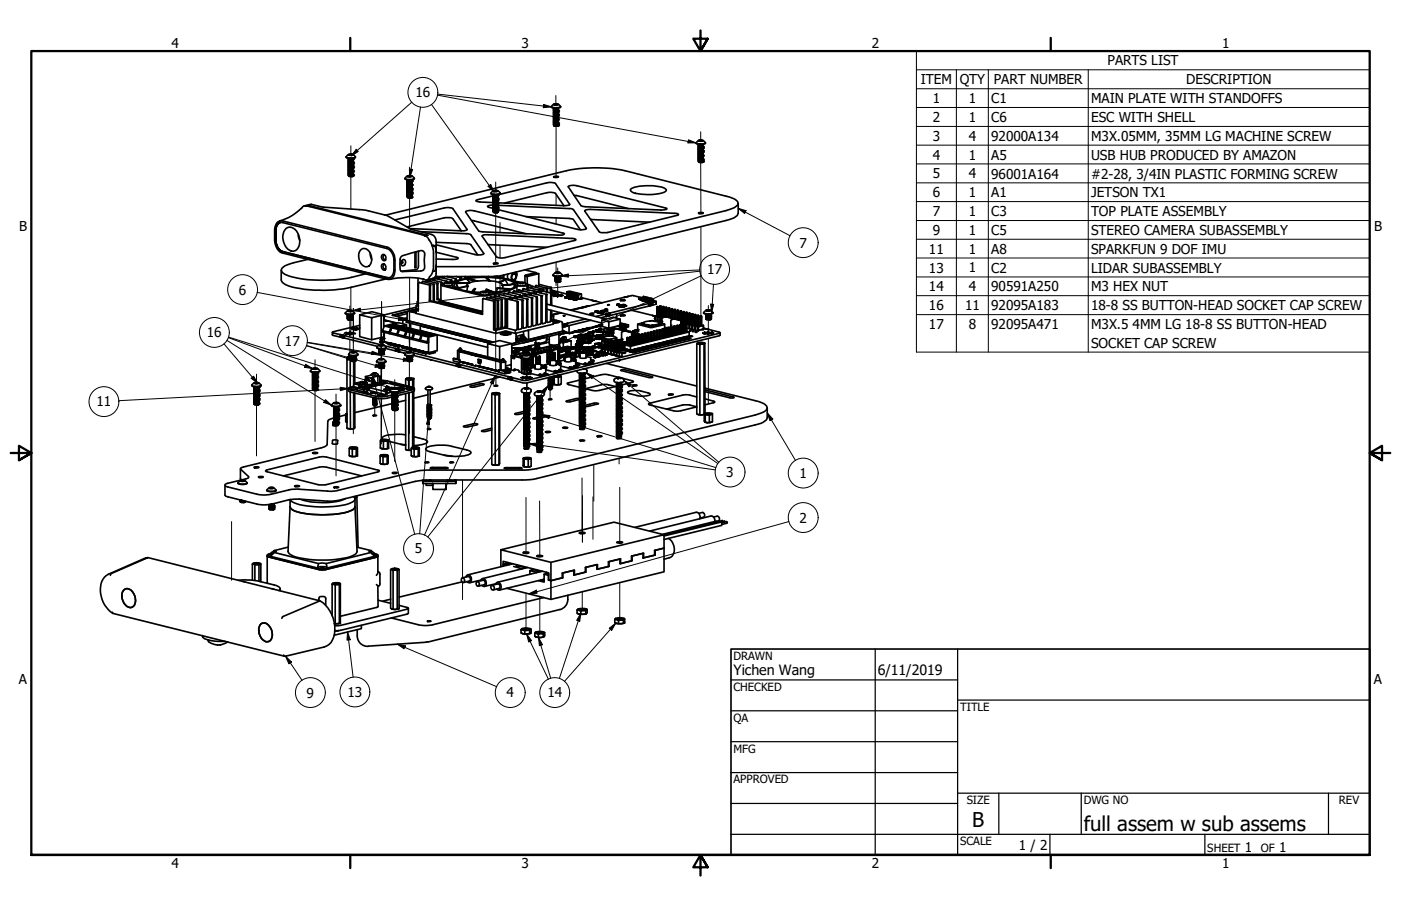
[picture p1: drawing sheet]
<svg xmlns="http://www.w3.org/2000/svg" width="432mm" height="279mm" viewBox="0 0 432 279" stroke-linecap="round" stroke-linejoin="round" font-family="sans-serif">
<defs><g id="words">
<g font-size="6.3">
<text x="299.7" y="255.1">B</text>
<text x="334" y="256.4">full assem w sub assems</text>
</g>
<g font-size="4.4">
<text x="226.1" y="208">Yichen Wang</text>
<text x="270.5" y="208.2">6/11/2019</text>
</g>
<g font-size="4.2">
<text x="52.8" y="14.7">4</text>
<text x="160.8" y="14.7">3</text>
<text x="268.7" y="14.7">2</text>
<text x="376.7" y="14.7">1</text>
<text x="341.3" y="20.2">PARTS LIST</text>
<text x="283.8" y="26">ITEM</text>
<text x="295.8" y="26">QTY</text>
<text x="306.3" y="26">PART NUMBER</text>
<text x="365.6" y="26">DESCRIPTION</text>
<text x="128" y="30">16</text>
<text x="287.5" y="31.8">1</text>
<text x="298.6" y="31.8">1</text>
<text x="305.5" y="31.8">C1</text>
<text x="336.3" y="31.8">MAIN PLATE WITH STANDOFFS</text>
<text x="287.5" y="37.6">2</text>
<text x="298.6" y="37.6">1</text>
<text x="305.5" y="37.6">C6</text>
<text x="336.3" y="37.6">ESC WITH SHELL</text>
<text x="287.5" y="43.4">3</text>
<text x="298.6" y="43.4">4</text>
<text x="305.5" y="43.4">92000A134</text>
<text x="336.3" y="43.4">M3X.05MM, 35MM LG MACHINE SCREW</text>
<text x="287.5" y="49.2">4</text>
<text x="298.6" y="49.2">1</text>
<text x="305.5" y="49.2">A5</text>
<text x="336.3" y="49.2">USB HUB PRODUCED BY AMAZON</text>
<text x="287.5" y="55">5</text>
<text x="298.6" y="55">4</text>
<text x="305.5" y="55.1">96001A164</text>
<text x="336.3" y="55.1">#2-28, 3/4IN PLASTIC FORMING SCREW</text>
<text x="287.5" y="60.8">6</text>
<text x="298.6" y="60.8">1</text>
<text x="305.5" y="60.8">A1</text>
<text x="336.3" y="60.8">JETSON TX1</text>
<text x="5.9" y="71.4">B</text>
<text x="287.5" y="66.6">7</text>
<text x="298.6" y="66.6">1</text>
<text x="305.5" y="66.6">C3</text>
<text x="336.3" y="66.6">TOP PLATE ASSEMBLY</text>
<text x="423.5" y="71.4">B</text>
<text x="246.4" y="76.3">7</text>
<text x="287.5" y="72.5">9</text>
<text x="298.6" y="72.4">1</text>
<text x="305.5" y="72.5">C5</text>
<text x="336.3" y="72.5">STEREO CAMERA SUBASSEMBLY</text>
<text x="286.3" y="78.2">11</text>
<text x="298.6" y="78.2">1</text>
<text x="305.5" y="78.2">A8</text>
<text x="336.3" y="78.2">SPARKFUN 9 DOF IMU</text>
<text x="218" y="84.6">17</text>
<text x="286.3" y="84.1">13</text>
<text x="286.3" y="89.9">14</text>
<text x="298.6" y="84">1</text>
<text x="298.6" y="89.9">4</text>
<text x="305.5" y="84.1">C2</text>
<text x="305.5" y="89.9">90591A250</text>
<text x="336.3" y="84.1">LIDAR SUBASSEMBLY</text>
<text x="336.3" y="89.9">M3 HEX NUT</text>
<text x="73.6" y="90.9">6</text>
<text x="286.3" y="95.6">16</text>
<text x="297.4" y="95.6">11</text>
<text x="305.5" y="95.6">92095A183</text>
<text x="336.3" y="95.6">18-8 SS BUTTON-HEAD SOCKET CAP SCREW</text>
<text x="286.3" y="101.4">17</text>
<text x="298.6" y="101.5">8</text>
<text x="305.5" y="101.5">92095A471</text>
<text x="336.3" y="101.5">M3X.5</text>
<text x="349.1" y="101.5">4MM LG 18-8 SS BUTTON-HEAD</text>
<text x="63.8" y="104.1">16</text>
<text x="87.8" y="106.6">17</text>
<text x="336.3" y="107.3">SOCKET CAP SCREW</text>
<text x="29.7" y="125.3">11</text>
<text x="223.8" y="147.1">3</text>
<text x="246.4" y="147.4">1</text>
<text x="246.4" y="161.2">2</text>
<text x="127.8" y="170.7">5</text>
<text x="5.8" y="211.1">A</text>
<text x="94.5" y="215.1">9</text>
<text x="107.1" y="214.9">13</text>
<text x="156.1" y="215.1">4</text>
<text x="168.7" y="215.1">14</text>
<text x="423.4" y="211.1">A</text>
<text x="314" y="262.3">1 / 2</text>
<text x="383.7" y="262.8">1</text>
<text x="394.2" y="262.8">1</text>
<text x="52.8" y="267.7">4</text>
<text x="160.8" y="267.7">3</text>
<text x="268.7" y="267.7">2</text>
<text x="376.7" y="267.7">1</text>
</g>
<g font-size="3.5">
<text x="226.1" y="203.5">DRAWN</text>
<text x="226.1" y="213">CHECKED</text>
<text x="295.9" y="219.2">TITLE</text>
<text x="226.1" y="222.6">QA</text>
<text x="226.1" y="232.1">MFG</text>
<text x="226.1" y="241.6">APPROVED</text>
<text x="297.9" y="248">SIZE</text>
<text x="334" y="248">DWG NO</text>
<text x="412.7" y="247.9">REV</text>
<text x="295.9" y="260.7">SCALE</text>
<text x="372.1" y="262.8">SHEET</text>
<text x="388.6" y="262.8">OF</text>
</g>
</g></defs>
<!-- layer: Tweak Trail (ANSI) -->
<g fill="none" stroke="#000" stroke-width=".31">
<path d="M171.3 29.5v2.8M171.4 38.9v15.8M108.1 45v2.9M108.1 54.5v10M126.2 51.6v2.9M152.8 56.1v3M171.4 59.9v3.4M216 50.1v15.8M216 40.6v2.9M126.2 61.1v9.4M152.8 65.7v15.7M154.1 68.6v3.2"/>
<path d="M154.1 75.6v3.9M171.4 67.2v1.9M216 69.9v27.6M107.8 94.4v1.6M107.8 98.7v4.4M108.1 88.6v15M126.2 85.6l.1 22.9M152.8 85.2v29.5M154.1 85v4.9M171.4 80.8v3.2M171.4 86.9v1.2M171.9 82.6v1.7"/>
<path d="M171.9 87v4.3M218.3 94.2v1.7M218.3 98.6v4.3M79.1 115.4v2.9M97.1 110.9v3M107.8 104.7v4.1M107.8 109.7v.2M108.9 105.6v-10.4v13.6M108.9 111.5v8.6M117.5 107.8v-10.5v13.6M117.5 113.7v8.5M117.5 118.9v-5.3v5.3"/>
<path d="M117.6 103.5v-10.4v13.5M117.6 109.3v1.3M117.6 113.6v4.4M121.7 117.1v2.9M126.2 105.6v-10.4v13.6M126.2 111.5v8.6M152.8 116v3.1M162.3 118.1v20.2M162.3 107.9v1.8M162.3 112.4v4.3M162.5 118v1.6M218.3 104.3v20.2"/>
<path d="M79.1 124.9v15.7M97.1 120.5v15.6M103.6 121.5v3M103.6 131.1v15.6M108.9 121.1v12.6M115.5 125.2v3.1M117.5 122.9v14M117.6 122.9v8.7M121.7 126.6v15.7M126.2 121.1v12.6M132.2 129.3v3.2M162.2 138v.5"/>
<path d="M166.2 139v.5M169.5 120.1v3.2M179.4 132v.5M190.8 134.8v.5M142.6 148v30.2M162.1 153.4v17.3M166.3 154.5l.1 17.2M179.4 147.4v17.2M179.5 152.8v14.4M182.8 153.2v13.1M183 143.3v11.3M190.8 141.4v1.7"/>
<path d="M191 150.3v17.2M71.4 160.8v18.1M142.6 179.6v5.3M191 179.6v11.5M162.1 182.9v11.3M166.4 184v11.3M179.5 182.5v5.7"/>
</g>
<!-- layer: Visible (ANSI) -->
<g fill="none" stroke="#000" stroke-width=".51">
<path d="M169.9 32.9a2.16 2.16 0 0 0 2.6 .3l.3-.3M170.6 32.2l.5-.2 1 .2-.7 .2zM170.6 34.2l1 .2 .4-.2a1 1 0 0 1-1.4 .2l1.4-.2M170.6 34h1.5l-.7 .3-.8-.2M170.6 33.4l1 .1 .5-.2-.7 .3zM170.6 33.7l1.5 .1-.5 .2-1-.1M170.6 33.7h.1M170.7 38.7l.2 .2h1M170.7 38.4h1.4l-.3 .2-1.2-.1M170.7 38.1l.9 .1 .4-.2a1 1 0 0 1-1.4 .2l1.4-.1M170.7 37.1l1.4 .1-.3 .2-1.2-.1M170.7 36.9l1.3-.1a1 1 0 0 1-1.4 .2l1.4-.1"/>
<path d="M170.7 36.6l1.4 .1-.7 .3-.8-.2 1.4-.2M170.7 36.2l1.3-.1a1.08 1.08 0 0 1-1.4 .2M170.7 35.7l1.3-.1-.2 .3-1.2-.1 1.4-.1M170.7 35.4l1.4 .1-.7 .3-.8-.2M170.7 35.2h1.4l-.7 .3-.8-.2 1.4-.1M170.7 34.7h1.3a1.08 1.08 0 0 1-1.4 .1M170.7 34.5h1.4l-.3 .2-1.2-.1M170.7 36.4h1.3M170.7 32.1l-.7 .8M170.8 33.3h.8M170.8 33.3h1M170.8 36.2l-.2 .1"/>
<path d="M170.8 33.3l-.2 .1M170.9 32.1v.2M171.5 32.1l.4 .1zM171.5 32.1l-.7 .2h1.1M171.5 32.1l-.7 .2M171.5 32.1v.2M171.7 38.9l.3-.1zM171.9 38.8v.1M171.9 38.9h-.2M172 38.5l-1.3 .2 .9 .2 .5-.3h-1.4M172 37.3l-1.4 .2a1.08 1.08 0 0 0 1.4-.2M172 33.5l-1.4 .1a1.08 1.08 0 0 0 1.4-.1l-.7 .2-.7-.2"/>
<path d="M172 38.4l-1.4 .1M172 37.6l-1.4 .1M172 37.1l-1.4 .2M172 36.1l-1.2 .2M172 35.9l-1.4 .2M172 35.4l-1.4 .2M172 34.7l-1.4 .1M172 34.5l-1.4 .1M172 34l-1.4 .1M172 32.1l.8 .7a2.87 2.87 0 0 1-2.9 0M172 37.8v.2l-.2 .1-1.2-.1 1.4-.2M172 37.5v.3l-.6 .1-.8-.2"/>
<path d="M172 36.3v.3h-.2h-1.2l1.4-.2M172 35.9v.2l-.6 .1-.8-.1M172 34.9v.2l-.2 .1-1.2-.1 1.4-.2M172 33.7v.2l-.2 .1-1.2-.1 1.4-.2M172 37.8l-.4 .2-.9-.2M172 37.6l-1.3 .1M172 37.3l-1.3 .1M172 35.9h-1.3M172 34.9l-1.3 .1M172.1 38.4l-.7 .3-.8-.2M172.1 38.2l-.5 .2-1-.1M172.1 37.9l-.5 .3-1-.2"/>
<path d="M172.1 37.7l-.5 .2-1-.1M172.1 37.4l-.7 .3-.8-.2M172.1 37.1l-.7 .4-.8-.2M172.1 37l-.5 .2-1-.1M172.1 36.7l-.5 .3-1-.2M172.1 36.4l-.5 .3-1-.1M172.1 36.3l-.7 .2-.8-.2M172.1 35.9l-.7 .4-.8-.2M172.1 35.8l-.7 .2-.8-.1M172.1 35.5l-.5 .3-1-.2M172.1 35.2l-.5 .3-1-.1M172.1 35l-.7 .3-.8-.2"/>
<path d="M172.1 34.8l-.7 .3-.8-.2M172.1 34.5l-.7 .3-.8-.2M172.1 34.3l-.5 .2-1-.1M172.1 34l-.5 .3-1-.1M172.1 33.5l-.7 .3-.8-.1M172.1 34.7v.1M172.1 36.2v.1M172.1 37.7h.1M172.1 38.7l-.1 .1M107.4 47.7h1.4l-.2 .2h-1zM107.4 49l.6 .1 .9-.3-.5 .3zM107.4 50.6v.1"/>
<path d="M107.4 51.1v.1M107.4 52.1h.1M107.4 52.3v.1M107.4 53.5v.1M107.4 53.8h.1M107.4 54.3l.5 .2 .7-.1M107.4 54.1l1.5 .1-.6 .2-.9-.2 1.3-.1M107.4 53.8l1.5 .1-.8 .3-.7-.2 1.3-.2M107.4 53.1l1.5 .1-.4 .2-1.1-.1M107.4 52.6l1.5 .1-.8 .3-.7-.2 1.3-.2M107.4 52.2h1.5l-.8 .3-.7-.2 .1-.1M107.4 51.9h1.5l-.8 .3-.7-.1"/>
<path d="M107.4 51.7l1.5 .1-.4 .1h-1.1l1.3-.2M107.4 51.4l1.5 .1-.8 .3-.7-.2 1.3-.2M107.4 50.5h1.5l-.4 .2-1.1-.1M107.4 50.2l1.5 .1-.8 .2-.7-.1M107.4 50h1.5l-.8 .3-.7-.1 1.3-.2M107.4 49.5h1.5l-.8 .3h-.6l-.1-.2M107.4 49.3h1.5l-.4 .2-1.1-.1M107.4 49l1.5 .1-1.1 .2-.4-.1 1.3-.2M107.4 52.4h1.4M107.4 51.2h1.4M107.5 47.6l-.8 .7M107.6 48.8l.8 .1"/>
<path d="M107.7 47.6v.2M108.3 47.6l.4 .1zM108.3 47.6l-.7 .2h1M108.3 47.6l-.7 .2M108.3 47.6v.3M108.6 48.8l-1.2 .1M108.6 54.4h-.1M108.6 54.4h.1M108.7 53.3l-1.3 .3 .7 .1 .8-.3h-1.5M108.7 50.7l-1.3 .2 .7 .1 .8-.3h-1.5M108.7 53.1l-1.3 .2M108.7 52.4l-1.3 .1"/>
<path d="M108.7 52.1l-1.2 .2M108.7 51.9l-1.3 .2M108.7 50.9l-1.3 .2M108.7 50.5l-1.3 .1M108.7 50.2l-1.3 .2M108.7 49.5l-1.3 .1M108.7 49.2l-1.3 .2M108.7 54.3v.1M108.8 47.6l.7 .7M108.8 53.5l.1 .2-.4 .1h-1.1l1.3-.2M108.8 52.3v.3l-.7 .1-.7-.2M108.8 51.1l.1 .1-.4 .2h-1.1l1.3-.2"/>
<path d="M108.8 50.9v.2l-.7 .1-.7-.1M108.8 49.7l.1 .1-.4 .2-1.1-.1 1.3-.2M108.8 53.6l-.7 .2-.7-.1M108.8 50.9l-.7 .2-.7-.1M108.8 49.7l-1.4 .1M108.8 54.2l-.3 .2h.2M108.9 52.7l-.5 .3-1-.1 1.5 .1-.4 .1h-1.1l1.3-.2M108.9 53.9l-.5 .3-1-.2M108.9 53.7l-.5 .2-1-.1M108.9 53.4l-.8 .3-.7-.1M108.9 53.1l-.8 .4-.7-.2M108.9 53l-.5 .2-1-.1"/>
<path d="M108.9 52.5l-.5 .2-1-.1M108.9 52.2l-.8 .3-.7-.1M108.9 51.9l-.8 .4-.7-.2M108.9 51.8l-.8 .2-.7-.1M108.9 51.5l-.5 .3-1-.2M108.9 51.2l-.5 .3-1-.1M108.9 51l-.8 .3-.7-.1M108.9 50.7l-.8 .4-.7-.2M108.9 50.5l-.8 .3-.7-.1M108.9 50.3l-.5 .2-1-.1M108.9 50l-.5 .3-1-.1M108.9 49.8l-.5 .2-1-.1"/>
<path d="M108.9 49.5l-.8 .3-.7-.1M108.9 49.3l-.8 .3-.7-.2M108.9 49.1l-.5 .2-1-.1M108.9 49.3h.1M109.5 48.3a2.68 2.68 0 0 1-2.8 .1 2.44 2.44 0 0 0 2.8 .1v-.1M124.8 55a2.87 2.87 0 0 0 2.9 0 2.44 2.44 0 0 1-2.9 .1zM125.5 54.3l1.4-.1a.99 .99 0 0 1-1.4 .1zM125.5 59.8l.7 .1 .7-.2-.2 .3-1.2-.1 1.3-.1M125.5 59.5l1.5 .1-.7 .2-.8-.2 1.3-.1M125.5 58.5l.7 .2 .7-.2-.2 .3-1.2-.1 1.3-.2M125.5 58.3l1 .1 .4-.2a1 1 0 0 1-1.4 .2l1.3-.1M125.5 58l1.5 .1-.7 .3-.8-.2 1.3-.2"/>
<path d="M125.5 57.1l1 .1 .4-.2a1 1 0 0 1-1.4 .2l1.3-.1M125.5 56.8l1.5 .1-.7 .3-.8-.2 1.3-.2M125.5 56.4l.7 .1 .7-.2a1.08 1.08 0 0 1-1.4 .2l.2-.1M125.5 55.9l.7 .1 .7-.2-.2 .3-1.2-.1 1.3-.1M125.5 55.6l1.5 .1-.7 .2-.8-.1 1.3-.2M125.5 59.2h1.4M125.5 56.6h1.4M125.6 54.2l-.7 .8M125.7 55.4l-.2 .2 .3 .1 1.2-.3-.4 .3-1.1-.1M125.7 55.4l.9 .1M125.7 55.4l1 .1M125.9 54.2v.2"/>
<path d="M126.4 54.2l.4 .1zM126.4 54.2l-.7 .2h1M126.4 54.2l-.7 .2M126.4 54.2v.3M126.8 59.9l-1.3 .2 1.2 .2 .2-.4-.7 .2-.7-.1M126.8 59l-1.3 .1a1.08 1.08 0 0 0 1.4-.1l-.7 .2-.7-.1M126.8 58.7l-1.3 .2a1.08 1.08 0 0 0 1.4-.2l-.7 .2-.7-.1M126.8 57.5l-1.3 .2a1.08 1.08 0 0 0 1.4-.2l-.7 .2-.7-.1M126.8 57.3l-1.3 .2 1.2 .1 .2-.3-.7 .2-.7-.2M126.8 56.1l-1.3 .2 .8 .1 .7-.3h-1.5M126.8 56.3l-1.1 .2M126.9 57.8l-.7 .2-.7-.2"/>
<path d="M126.9 54.2l.8 .8M126.9 59.2v.2l-.2 .1-1.2-.1 1.3-.2M126.9 57.7v.3h-.2h-1.2l1.3-.2M126.9 56.5v.3h-.2h-1.2l1.3-.2M127 59.8l-.4 .3-1.1-.2M127 59.6l-.4 .2-1.1-.1M127 59.3l-.4 .3-1.1-.2M127 59.1l-.8 .3-.7-.2M127 58.8l-.8 .3-.7-.2M127 58.6l-.8 .3-.7-.2M127 58.4l-.4 .2-1.1-.1M127 58.1l-.4 .3-1.1-.2"/>
<path d="M127 57.8l-.4 .3-1.1-.1M127 57.6l-.8 .3-.7-.2M127 57.3l-.2 .3-.6 .1-.7-.2M127 57.2l-.4 .2-1.1-.1M127 56.9l-.4 .3-1.1-.2M127 56.6l-.4 .3-1.1-.1M127 56.4l-.8 .3-.7-.2M127 56.2l-.8 .3-.7-.2M127 55.9l-.8 .3-.7-.1M127 55.7l-.4 .2-1.1-.1M127 56.1v.1M151.3 59.6a2.3 2.3 0 0 0 2.8 .2l.1-.2"/>
<path d="M152 58.9h1.5l-.3 .2h-1zM152.1 58.8l-.7 .7M152.3 58.8v.2M152.9 58.7l.4 .2zM152.9 58.7l-.7 .2 1.1 .1M152.9 58.7l-.7 .2M152.9 58.7v.4M153.4 58.8l.7 .7M154.2 59.5a2.68 2.68 0 0 1-2.9 .1M170.6 54.5l1.5-.1a1.03 1.03 0 0 1-1.5 .1zM175.1 57.5l1.3-.3 1.4 .1 27.6 6.9 .1 .3-1.8 .3-24.2-1.2-.4-.2zM194.3 58.4a11.8 11.8 0 0 1 7.8-1l2.3 .4a1 1 0 0 1 1 1 9.9 9.9 0 0 1-6.9 1.1l-3.3-.5a1 1 0 0 1-.9-1z"/>
<path d="M214.6 44.1a2.16 2.16 0 0 0 2.5 .3l.3-.3M215.3 49.5l1.4 .1-.3 .2-1.1-.1M215.3 49.3l.9 .1 .5-.2a1 1 0 0 1-1.4 .2l1.3-.1M215.3 49l1.4 .1-.7 .2-.7-.2 1.3-.1M215.3 44.6l.9 .1 .5-.3-.7 .4zM215.3 48.3l.6 .2 .7-.2-1.3 .2M215.3 47.4l.6 .1 .7-.2-1.2 .1M215.3 45.9l.6 .1 .7-.2-1.3 .2M215.3 44.6h.1M215.3 44.8v.1M215.3 46.3v.1M215.3 47.5v.1"/>
<path d="M215.3 48.5h.1M215.3 49.9l.3 .2 .9-.1M215.3 43.3l-.7 .7a2.87 2.87 0 0 0 2.8 0M215.4 43.2l1.3 .2-.9 .2-.5-.2zM215.4 44.5h.9M215.4 44.5h1M215.4 47.4h-.1M215.4 44.5l-.1 .1M215.6 43.2v.3M216.2 43.2l.3 .2zM216.2 43.2l-.7 .2h1M216.2 43.2l-.7 .2"/>
<path d="M216.2 43.2v.3M216.5 50l-.2 .1M216.5 50h.1M216.6 49.7l-1.3 .2 .9 .1 .5-.2h-1.4M216.6 48.5l-1.3 .1a1.08 1.08 0 0 0 1.4-.1l-.8 .2-.6-.1M216.6 48l-.4 .2-.9-.1M216.6 47.8l-.4 .1-.9-.1M216.6 46.8l-.7 .2-.6-.1M216.6 46.5l-.4 .2-.9-.1M216.6 46.3l-.4 .2-.9-.1M216.6 45.6l-.7 .2-.6-.1M216.6 45.3l-.4 .2-.9-.1"/>
<path d="M216.6 45.1l-.4 .2-.9-.2M216.6 49.5l-1.3 .2M216.6 48.8l-1.3 .1M216.6 48.1l-1.3 .1M216.6 46.6l-1.3 .1M216.6 45.7l-1.3 .1M216.6 45.1l-1.3 .2M216.6 43.3l.8 .7M216.7 48.7v.3l-.7 .1-.7-.2M216.7 48.3l-.3 .3-1.1-.1M216.7 48a1 1 0 0 1-1.4 .2M216.7 47.8v.2l-.3 .1-1.1-.1 1.3-.2"/>
<path d="M216.7 47.5v.3l-.7 .1-.7-.2 1.3-.1h-1.3M216.7 47.3a1.08 1.08 0 0 1-1.4 .1M216.7 47.1v.1l-.7 .2-.7-.2M216.7 46.8l-.3 .3h-1.1l1.3-.2M216.7 46.5v.3l-.7 .1-.7-.2M216.7 46.3v.2l-.3 .1-1.1-.1 1.3-.1M216.7 46v.3l-.7 .1-.7-.2 1.3-.1-.7 .2-.6-.1M216.7 45.8a1.08 1.08 0 0 1-1.4 .2M216.7 45.6l-.3 .3-1.1-.1M216.7 45.3a1 1 0 0 1-1.4 .2l1.3-.1M216.7 45.1v.2l-.7 .2-.7-.2M216.7 44.8v.3l-.7 .1-.7-.2 1.3-.1h-1.3"/>
<path d="M216.7 44.6a1.08 1.08 0 0 1-1.4 .2l1.3-.2-.7 .2-.6-.1M216.7 48.8l-.8 .2-.6-.2M216.7 49.8l-.4 .3 .3-.1M216.7 49.6l-.7 .2-.7-.1M216.7 49.3l-.4 .3-1-.1M216.7 49.1l-.4 .2-1-.1M216.7 48.8l-.4 .3-1-.1M216.7 48.6l-.7 .3-.7-.2M216.7 48.3l-.2 .3-1.2-.1M216.7 48.1l-.4 .3-1-.1M216.7 47.9l-.4 .2-1-.1M216.7 47.6l-.4 .3-1-.1"/>
<path d="M216.7 47.4l-.7 .3-.7-.1M216.7 47.1l-.7 .3-.7-.2M216.7 46.9l-.7 .3-.7-.1 .3 .1 1-.1-.4 .1h-.9M216.7 46.7l-.4 .2-1-.1M216.7 46.4l-.4 .3-1-.2M216.7 46.2l-.7 .3-.7-.1M216.7 45.9l-.7 .3-.7-.2M216.7 45.7l-.7 .3-.7-.2M216.7 45.5l-.4 .2-1-.1M216.7 45.2l-.4 .3-1-.2M216.7 45l-.4 .2-1-.1M216.7 44.7l-.7 .3-.7-.1"/>
<path d="M85 71v3.2v-3.2M85.5 68.6l.7-.5h.9l32.2 8.1a4 4 0 0 1 2.4 4v3.2a2.25 2.25 0 0 1-2.4 2.7l-32.2-8.1a4 4 0 0 1-2.5-4 7.6 7.6 0 0 1 .6-5zM86.4 68.6a2.45 2.45 0 0 0-1.4 2.4 1.94 1.94 0 0 1 2.1-2.4l32.2 8 .9 .6 .7 1a8.1 8.1 0 0 1 .5 5l-.1 .7a1.82 1.82 0 0 1-2 1.8M87.2 77.6a3.6 3.6 0 0 1-2.2-3.4l.2 1.2a2.96 2.96 0 0 0 1.9 2.2l32.9 8.1M88.1 70.5a2.75 2.75 0 0 1 4 2.3 3.3 3.3 0 0 1-1.7 4.7 4.1 4.1 0 0 1-3.2-5.2l.2-.7zM91.9 72.3l.1 .9 .4 .9M93.7 63.5a5.8 5.8 0 0 1 5.2 .3l12.9 .9 1.7 .3 6 1.6 7.1 4.1 6.5 1.6a2.1 2.1 0 0 1 1.3 2.2v3M94.4 63.6a1.18 1.18 0 0 0-1.6 .7 15.1 15.1 0 0 1-6.6 3.8M94.4 63.6l35.7 8.8 .8 .4M95.6 63.8l-.7-.5 37 9.3-1 .1M111.4 76.9a1.92 1.92 0 0 1 2.8 1.3 2.92 2.92 0 0 1-.9 4 2.99 2.99 0 0 1-2.7-3.7l.1-.6zM114.1 78l.5 2"/>
<path d="M117.7 78.7a.92 .92 0 0 1 1.3 .5 .92 .92 0 0 1-.6 1.2l-.5-.3a1.1 1.1 0 0 1-.2-1.4zM118.4 78.5l-.2 .2M118.5 78.5a.86 .86 0 0 0-.4 1 .86 .86 0 0 0 .7 .6M118.8 66.4l55.8-13.8a45.6 45.6 0 0 1 18 0l32.3 8.2a3.5 3.5 0 0 1 2.6 1.7 1.83 1.83 0 0 1-1.9 1.8l-1.9 .7-68.5 16.8-3.6 .4h-17.2M121.7 67.8l15.2-3.7 1.3-.1 1.4 .3 4.4 6.6-.9 .3h-1l-15.9-.7M123.8 79.1l5.9-1.8a1.1 1.1 0 0 1 1.2 1.4v4a1.16 1.16 0 0 1-1.2 .9l-5.7 .2a.68 .68 0 0 1-.7-.9v-3zM125.5 70l11.4-2.8 1.8-.1 .9 .3 2.6 3.8M125.5 60.7l1 .1 .4-.2a.82 .82 0 0 1-1.2 .3l-.1-.1 .6 .1 .6-.2M125.5 60.3l.7 .1 .7-.2a1.08 1.08 0 0 1-1.4 .1h.2M125.5 60.5h1.4M126.8 60.2l-1.1 .1M126.9 61h-.3"/>
<path d="M126.9 60.4v.2l-.2 .1-1.2-.1 1.3-.1M127 60.8l-.6 .3-.8-.2M127 60.5l-.4 .3-1.1-.2M127 60.3l-.8 .3-.7-.2M127 60l-.8 .3-.7-.2M127.9 77.8v4.7h.3l-.3-.1M128.2 77.7v4.8M128.9 77.5l.1 4.5a1.02 1.02 0 0 1-.9 1.2l-4.5 .4M129.5 71.4l15.5 .9 4.1 5.9a2.71 2.71 0 0 1-2.7 .3l-12-3M130.9 72.8a1.72 1.72 0 0 1 1.4 1.3M132.3 74a7.2 7.2 0 0 1 1.3 4.2v3.8a5.3 5.3 0 0 1-1.4 3.8 .99 .99 0 0 1-1.6 .2M133.2 75.7h.1"/>
<path d="M133.5 75.6l.6 .2-.8 .2M134.1 75.8l.3 2M134.4 74.7l10.3 .5 .4 .2 2.2 3.2M134.4 77.8l6.8 1.8-1.2 .4-5.6-.1M134.4 77.8v4.6l-.3 1.2-.8 .1M143.5 65.3l1.3-.4 1.4 .1 27.6 6.9 .1 .3-.4 .3h-1.4l-24.2-1.1-.4-.2zM145.3 68l16.8 4.1M148.6 72.7l.4-.2 1.5-.1 26.2 1.1 .7 .2 .1 .3-21.8 5.4-1.4 .2-1.3-.4zM150.4 75.4l18.2 .9M152 63.5l.8 .2 .7-.2v-.2l22.8 1.1 .4 .2 4 5.8a3.2 3.2 0 0 1-2.7 .3l-24.5-6.1M152 64.5l1.5-.1-.3 .2zM152 64.3l1.5-.2-.7 .3z"/>
<path d="M152 64l1.5-.1-.7 .2zM152 63.5l1.5-.1-.7 .2zM152 63.3l1.5-.2-.3 .3zM152 63.1l1.5-.2-1 .3zM152 62.8l1.5-.1-.7 .2zM152 61.8l1.5-.1-.3 .2zM152 61.6l1.5-.1-.7 .2zM152 61.1l1.5-.1-.7 .2zM152 60.4l1.5-.1-.7 .2zM152 60.8v.1M152.1 65.5l.5 .2 .7-.2M152.1 65.4l1.4-.1-.5 .2z"/>
<path d="M152.1 65l1.4 .1-.7 .2-.8-.1 1.4-.2M152.1 64.6l1.3-.1a1 1 0 0 1-1.3 .1zM152.1 62l1.3-.2a1 1 0 0 1-1.3 .2zM152.1 61.2h1.4l-.7 .3-.8-.2 1.4-.1M152.1 60.8l1.3-.2a1 1 0 0 1-1.3 .2zM152.1 60.6l1.4-.1-.3 .2zM152.1 62.4h1.3M152.1 63.6l.1 .1M152.1 65.3h.1M152.1 64.8l.1 .1M152.1 64.6h.1M152.1 64.3l.1 .1"/>
<path d="M152.1 64.1h.1M152.1 63.8l.1 .1M152.1 63.4h.1M152.1 63.1l.1 .1M152.1 62.9h.1M152.1 62.6l.1 .1M152.1 62.2h.1M152.1 61.7h.1M152.1 61.4l.1 .1M152.1 61h.1M152.1 60.7l.1 .1M152.1 60.5h.1"/>
<path d="M152.1 60.2l.1 .1M152.1 62.2h1.4l-.7 .2-.8-.1zM152.1 60l-.1 .1 .3 .2 1.2-.3-.5 .3-1-.2M152.1 60h1.1M152.1 60h.1M152.2 60l.8 .1M153.2 65.5l-.1 .1M153.2 65.5h.2M153.4 65.3l-.7 .2-.6-.2M153.4 64.8l-1.3 .1M153.4 64.5l-1.3 .1M153.4 64.3l-1.3 .1"/>
<path d="M153.4 64.1l-.7 .2-.6-.2M153.4 63.8l-.7 .2-.6-.1M153.4 63.6l-1.3 .1M153.4 63.3l-1.3 .1M153.4 63.1l-1.3 .1M153.4 62.9l-.7 .2-.6-.2M153.4 62.6l-.7 .2-.6-.1M153.4 62.4l-1.3 .1M153.4 62.1l-1.3 .1M153.4 61.8l-1.3 .2M153.4 61.7h-1.3M153.4 61.4l-.7 .2-.6-.1"/>
<path d="M153.4 60.9l-1.3 .1M153.4 60.6l-1.3 .2M153.4 60.4l-1.3 .1M153.4 60.2l-.7 .2-.6-.1M153.4 65.5h.1M153.4 64.7v.3l-.6 .1-.7-.2M153.4 63.5v.3l-.6 .1-.7-.2M153.4 62.3v.2l-.6 .2-.7-.2M153.4 64.8l-1.2 .1M153.4 63.6l-1.2 .1M153.5 60.3l-.5 .2-1-.1-5.3 1.4 1.3 .5 4.1 .2M153.5 60.1l15-3.7 1.4-.1 1.3 .3 4.4 6.5-1.9 .3-20.2-.9"/>
<path d="M153.5 63.1l-1 .3a1.85 1.85 0 0 0-2.3 .3l2 .7h.8l.5-.3M153.5 65.4l-.4 .2 .3-.1M153.5 65.1l-.5 .2-1-.1M153.5 64.8l-.7 .4-.8-.2M153.5 64.6l-.7 .3-.8-.2M153.5 64.4l-.7 .2-.8-.1M153.5 63.9l-.5 .2-1-.1M153.5 63.6l-.5 .3-1-.1M153.5 62.9l-.5 .3-1-.1M153.5 62.7l-.5 .2-1-.1M153.5 62.4l-.5 .3-1-.2M153.5 62.2l-.7 .3-.8-.2"/>
<path d="M153.5 62l-.7 .2-.8-.2M153.5 61.7l-.7 .3-.8-.2M153.5 61.5l-.5 .2-1-.1M153.5 61.2l-.5 .3-1-.2M153.5 61l-.5 .2-1-.1M153.5 60.7l-.7 .3-.8-.1M153.5 60.5l-.7 .3-.8-.2M153.5 60.5h.1M153.5 61.9v.1M153.5 64.6h.1M155.6 62.6l12.9-3.2 1.4-.1 1.3 .3 2.6 3.8M162.1 66.8l14.5 .8 2.3 3.3"/>
<path d="M176.9 60.3l16.8 4M180.2 65l.5-.3 1.4-.1 26.2 1.2 .7 .2 .1 .2-21.8 5.5-1.8 .1-.8-.4zM182.1 67.7l18.1 .8M215.3 65.7l1.4-.1a1.03 1.03 0 0 1-1.4 .1zM227.5 62.7v3.1a3.6 3.6 0 0 1-2.8 2l-70.3 17.2-2.8 .3h-17.4M86.7 83.3v3.1a4 4 0 0 0 3.3 2.1 45.3 45.3 0 0 0 18.3 .1l10.6-2.6M94.8 80l-4.3 1-2.7 1a1.38 1.38 0 0 0-.9 1.8 9.7 9.7 0 0 0 5.9 2.2 46.5 46.5 0 0 0 15.5-.5l4.3-1M107.1 97.6l1.5-.1-.7 .2zM107.1 95.8l1.1-.1 .4 .2-1 .2zM107.1 98.2l1.4-.1a1.08 1.08 0 0 1-1.4 .1zM107.1 98l1.4-.1a1.08 1.08 0 0 1-1.4 .1zM107.1 97.8l1.5-.1-.4 .2z"/>
<path d="M107.1 97.2h1.5l-.7 .3-.8-.2 1.3-.1M107.1 98.4h1.4M107.1 97.9l.2 .1M107.1 97.4l.2 .1M107.1 98.2h.2M107.1 97.7h.2M107.2 95.8l-.7 .7M107.3 97l-.2 .1 .9 .1 .6-.2-.5 .2-1-.1M107.3 97h.8M107.3 97h1M107.4 95.8v.1M108 95.8h.4z"/>
<path d="M108 95.8l-.7 .1h1M108 95.8l-.7 .1M108 95.8v.2M108.3 98.6l-.1 .1M108.4 98.1l-1.1 .1M108.4 97.9l-1.1 .1M108.4 97.7h-1.1M108.4 97.4l-.6 .2-.5-.1M108.5 95.8l.8 .7a2.44 2.44 0 0 1-2.9 .1v-.1a2.75 2.75 0 0 0 2.8 0M108.5 98.3a.91 .91 0 0 1-1.3 .1l.8 .2 .4-.2M108.6 98.5l-.6 .2-.8-.1M108.6 98.2l-.8 .3-.7-.2"/>
<path d="M108.6 97.9l-.8 .3-.7-.2M108.6 97.7l-.8 .3-.7-.2M108.6 97.5l-.5 .2-1-.1M108.6 97.2l-.5 .3-1-.2M110.9 97.1l3.7 .9M117.7 81.5l.3-.1a1.02 1.02 0 0 1 .9 .8 1.02 1.02 0 0 1-.5 1.1 1.19 1.19 0 0 1-.7-1.8zM118.3 97.1l-3.7 .9v6.8M118.3 98.5h.1M118.4 98.6l-.1 .1M118.4 81.4l-.2 .2M118.5 81.5a.86 .86 0 0 0-.4 .9 .86 .86 0 0 0 .7 .7M118.5 97.2l-.1 1.5 .9 .2-1-.1 3.9 .8"/>
<path d="M118.6 83l.2 .1M118.6 80.1l.2 .1M121.2 99.9l1.6-.4 2.5 .6M123.7 80.6h.3M123.8 80.5l.5-.5a.98 .98 0 0 1 .7 1.2 .98 .98 0 0 1-1.1 .7l-.3-.6zM124 80.7l.1 .4h-.5M124.3 98.6l1.1-.3zM124.3 98.5v.1M125.2 98.8h.2M125.3 98.2h.1M125.4 98.8l26.7 6.7-26.9-6.7v.6l25.7 6.4M125.4 98.2l-.8 .1-.3 .3"/>
<path d="M125.4 98.2l-1.2 .3-.1 1.3M125.5 96.3l-.1 2.5M125.5 96.7l-3.4 .8M125.5 96.1l-4.5 1.2M125.6 96l-4.8 1.2 4 1M126.6 99.7v1.6M126.9 95.7l-1.1 .3-.3 .3M127.7 96.2h.5l-.5-.1h-.3l.4 .1-.4 .1M127.7 96.1h-.1M127.7 96.1l.4 .1M127.8 96.2l-.2 .1M127.8 96.3h-.1"/>
<path d="M127.8 96.1l.1 .2M128.1 96.1h.1M128.1 96.2v.1M128.2 95.7v.9l24.6 6.2a6.7 6.7 0 0 1 6 0l11.8-2.9v-.9M128.2 95.9l-1.5 .3M128.3 94.7l-9.8 2.5-.1 1.5 3.9 .9M128.3 94.2v1l.7 .1M128.5 95.2l-1.6 .4M128.6 93l.2 .1M128.8 93h-.2v1.1M128.8 95.6a2.73 2.73 0 0 0-2.4 .3l.5 .3 1.3 .1h-.4M128.8 85.8v8.2l-.5 .2 .7 .2"/>
<path d="M130.1 87.4l.2-.6 3.4 .9M130.6 86a27 27 0 0 0-10.5 .2M131.3 87.1l.1-.5 3.5 .8M131.8 86.3v.3M132.1 86.2v.5M132.3 92.8l16.4 4M132.6 87.9l-3.4-.8-.2 .2-.1 8.6-.7-.2 .7-.2M132.7 92.8l-.2-4.9-.2 4.9M132.7 86.2l-.2 .6M132.7 86.2h.1M132.7 86.2l3.4 .9M133.3 85.9v.5"/>
<path d="M133.5 93v-5.2l.3-.1 .1 5.3M133.6 85.9v.5M134.1 85.9l-.1 .7M134.1 85.9h.1M134.2 85.9l3.4 .8M134.4 81.9v2.4a1.46 1.46 0 0 1-.9 1.6l-1.9 .5M134.7 85.3h.2M134.8 87.4l.2 4.8 .9 .3M134.8 87.4l-.1 4.9M134.9 85.3l-.2 .7M134.9 85.3l.2 .8M135 92.2l-.3 .1 1.2 .3"/>
<path d="M135.3 93v.4M135.4 86.2l.2-.7 3.5 .9M136.2 87.6l-.1-.5-.2 5.6 .4 .3M136.3 85.3l-.1 .4M136.3 93l12.4 3M136.3 93v.1M136.5 93v.2M136.5 85.3v.4M136.8 87.5l-.9 .4 13.2 3.3 1.3-.1 7-1.7a2.82 2.82 0 0 0 1.9-1.3M136.8 93.1v.1M136.9 87.2a2.59 2.59 0 0 1 2.5 .2v.4a2.31 2.31 0 0 1-2.6 0zM137 85.3v.6"/>
<path d="M137.7 87l-.2-.3-.1 .4M137.7 85.3l2.8 .7M137.7 87.3l-.3 .1h1.3l-.3-.1M137.7 87.2v.1M137.7 87.2h-.3h1.4h-.4M137.7 87.1v.1M137.8 87.3l.1 .1M137.9 88.1h-.8l3.4 .9-1-.9M138 85.3h.1M138.1 93.4v.1M138.3 88.1h1.2M138.4 87.2v.1"/>
<path d="M138.4 85.3v.2M138.4 87.3v.1M138.5 87.1v.1M139 87.1l1.6-.4-1.2 .9M139.2 86.9l-.2-.5-.1 .6M139.5 88.1v.7M140.5 86l-.2 .6M140.5 86l.2 .6M140.5 87.3l.5 1.2M140.6 85.3l1.4 .4M140.6 87.4l.5 1.3M141.4 89.1l.6-.4 2.3-.4-.2 .2-.2 1.3"/>
<path d="M141.4 88.9l-.2 .1M142.1 86.2l-.1-.5-.2 .5M143.4 85.3l-.1 .6M143.5 85.3l.1 .6M143.8 89.8h.1M143.9 86.1l.9 1.1M144.3 88.2l-3.1 .7-.1-.2h.7M144.6 87.3h-4.1l4 .1-.5 .3-.2 .6M144.8 85.3v.2M145 85.3v.2M145.7 85.3l-7 1.8M145.9 89.4l-.5 .6"/>
<path d="M146 89.9l.6-.9-.9 1M146.3 89l-.6 1M146.4 85.3l-1.6 .4 3.5-.4M147.6 95.8v.1M147.7 95.8v.1M148.1 90.2a15 15 0 0 1-7.8-1.7l-.2-.3a.96 .96 0 0 1 .7-1.3 27.2 27.2 0 0 1 17.3 0l.7 .7a1.37 1.37 0 0 1-1.5 1.6l-4.1 .8-2.6 .2M148.1 90.4l-3.4-.4 3.5 .9v-.2M148.1 90.2a2.31 2.31 0 0 1 2.5 0M148.1 90.2v.4a2.31 2.31 0 0 0 2.5 0v-.4M148.1 95.9v.2M148.1 96.3v.3M148.5 96.1l-.4 .2-12.8-3.3 .3-.1 12.9 3.2v.6"/>
<path d="M148.8 85.3h1.4M148.9 92.1l-.2 4.9-16.4-4.2M148.9 92.1h.1M149 90.1l-.3 .1h1.4l-.4-.1M149 90.1h.1M149 90.1l-.3-.1h1.4l-.4 .1M149 92.1l3.3 .8M149 89.9v.2M149 90.1l.1 .1M149.7 90.1l-.1 .1M149.7 90.1h.1M149.7 89.9v.1"/>
<path d="M149.8 85.7l.8 .9h-1.8a6.8 6.8 0 0 1-3.9-.4l-1-.1 3 .6-2.4 .6M149.9 92.3l.2-.5 3.4 .8M150.1 89.2l2 .8-2.2-.8-.3 .6M150.6 86.6l-.2-.5-.6-.4 .6 .2 .4 .7 2.9 .5M150.6 90.4l3.4-.3-3.5 .8v-.2v.2M150.7 86.2l.3 .4M151.1 92l.2-.5 3.4 .8M152 90l-.1 .1M152 81.2l.8-.2 .7 .2-.2 .2zM152.1 90l-.1 .1M152.3 92.9l.2 8.4 .2 .2-.6 .2 .7 .2M152.3 92.9l-.2 .3v8.5"/>
<path d="M152.3 91.8v-.6h.2l3.4 .9M152.3 85.2l1.8 .5-3.5-.4M152.8 85.2l7.4 1.9M153.2 85.2v.1M153.2 85.2l.1 .1M153.4 92.7l.2 .1 .2 8.5-.7 .2 .2-.3zM153.4 88.8l3.6 .4-3.8-.4 .1 .3-.4 .9M153.7 87.1l2-.9-1.9 .9 .8 .3 .4 .5M153.8 91.5l.2-.7 3.4 .9M154.2 85.5l.7 .1M154.4 85l-.2 .5M154.6 92.3l.2 8.5 .2 .2-.8 .2 .2-.3z"/>
<path d="M154.7 87.9l3.8-.3-3.8 .4 .3 .3-.1 .7M155.3 84.8l-.4 .9M155.3 84.8v1M155.4 90.5l-.1 .6M155.4 90.5h.1M155.4 90.5l3.5 .8M155.7 86.2l.9 1.6M155.8 92.1l.2 .1v8.3l.2 .2-.7 .1 .2-.2zM156.6 84.5l-.2 .4a1.09 1.09 0 0 0 .5 1.3l1.2 .3M156.8 90.1l-.1 .7M156.8 90.1h.1M156.9 90.1l3.4 .8"/>
<path d="M157 89.2h.1M157.2 92.4v-.5l.2-.2 .1 .8M157.9 92.5l.2-.6 3 .7M158.1 84.4l.3-.2a1.17 1.17 0 0 1 .8 1.3 1.17 1.17 0 0 1-1.1 1 1.32 1.32 0 0 1 0-2.1zM158.1 84.6l.3-.1a.91 .91 0 0 1 .6 1 .91 .91 0 0 1-.9 .7 1.06 1.06 0 0 1 0-1.6zM158.2 90.4l.2-.7 3.4 .9M158.2 84.1l.4 .1M158.5 87.6v.9M158.6 86.6l.2-.4-.2 .5M158.7 92l.1-.7 .1 .8M159.1 83.9v.9M159.1 83.9l.3 .6-.2 .7"/>
<path d="M159.4 92.2v-.6l.2-.1 3 .8M159.6 93l-.2 .2v8.3l-.2 .3-.4 .1a6.7 6.7 0 0 0-6 0v.9M159.6 93l-3-.8-.2 .3v8.3l-.2 .2M159.6 87.2a2.71 2.71 0 0 1 2.4 .2v.4a2.2 2.2 0 0 1-2.5 0zM159.7 90v-.5l.2-.1 3.4 .8M159.8 87.1l-1.5-.4 1.2 .9M160.1 91.6l.2-.7 .1 .8M160.3 87.1v.2M160.4 87.3l-.3 .1h1.3l-.3-.1M160.4 87.3l-.3-.1h1.3l-.3 .1M160.4 87.3l.1 .1M160.5 88.2l-1.2-.1v1.9"/>
<path d="M160.8 91.8l.2-.7 3 .8M161 88.2h1.4v1.1M161 87.3v.1M161.1 87.3h.1M161.1 87.1v.2M161.2 89.7v-.6l.2-.1 3.4 .9M161.6 91.2v-.4l.3-.2v.8M161.8 87.2v-2.1l.7 .2v2.3M161.8 83.2l3.4 .9M162 87.5l.5 .1M162.3 91.4l.2-.6 3 .7M162.5 87.6l.4 .3-.5 .3"/>
<path d="M162.6 89.3l.2-.7 3.4 .9M162.9 87.8l.7 .3 .1 .8M162.9 87.9v.8M163.3 90.2l.1 .8M163.3 90.2l-.2 .7M163.8 91.1l.2-.7 2.9 .8M163.9 88.9l.2-.6 3.3 .9M164.5 90.6l.2-.7 .1 .7M165.2 88.1l-.2 .5M165.2 88.1h.1M165.2 88.1l3.5 .8M165.3 90.7v-.6l.2-.1 3 .8"/>
<path d="M165.3 84.3l-.2-.2-3 .7-.3 .3 3.5-.8 .8 .1v3.9M165.5 91.5l-.2 .3-.1 8.4-.9 .3-.2-.2-.1-8.4-.2 8.5-.2 .3-.7 .2-.2-.2-.2-8.4-.2 8.5-.2 .2-.9 .2-.2-8.6-.2 8.6-.9 .4-.2-.2-.1-8.4M166.1 90.2v-.6l.2-.1v.8M166.1 84.4l-3.6 .9M166.2 88.3l.2-.5 3.4 .8M166.9 89.7l-.1 .7M166.9 89.7h.1M166.9 89.7l3 .7M166.9 91.2l-.1 .2v8.3l-1 .4-.2-.2-.1-8.4M167.4 89.2l.2 .7M167.4 89.2l-.1 .6M168.4 90.8l.3 8.6 .8-.1 .2-.4v-3.3"/>
<path d="M168.4 90.8l-.2 8.5-.2 .3-.7 .2-.2-.2-.2-8.4M168.4 90l.2-1.1 .1 1.3M168.5 93.8l18.3 4.6M168.5 95.4l17 4.2M169.6 90.4v-1.7l.3-.1v1.8M169.9 90.4l.2 3.8M169.9 90.4l-.2 3.7M169.9 89.9h.2l-.1 .7M169.9 89.5l.5 .2h-.5l.3 .2v.6M169.9 89.5h.2M169.9 89.5l4.8 1.2M169.9 89.9h.2"/>
<path d="M170.1 98.8h.4a2.22 2.22 0 0 1 2 .5l-1.9 .3M170.1 98.9l.5 .1-.5 .1zM170.1 97.3l.5 .2-.5 .2M170.1 89.5v.1M170.1 95.8v3.1M170.2 91.1h.2zM170.4 90.1h.1M170.2 90.4l.2 .1-.4 .1 .4-.1M170.2 90.4h.2M170.2 90.5l-.1 .1M170.2 90.5h.1M170.3 98.6l2.7 .6 .4 .4"/>
<path d="M170.3 90.1l.3 .1-.2-.1M170.3 89.7h.2zM170.3 90.1h.5M170.4 90.4h.3M170.4 84.8a2.87 2.87 0 0 0 2.9 0M170.5 90.1l.1 .1M170.5 90.3l-.1 .1M170.5 89.7l-.3 .1h.3l-.2 .3M170.5 89.7h-.1M170.5 89.7v.3M170.5 89.7l.1 .3M170.6 99.2l1.5 .2"/>
<path d="M170.6 99.6h.4M170.6 90.1l.2-.1-.2 .2M170.6 90.2l.1 .1M170.6 90h.1M170.6 99.6h.1M170.6 91.4h.2zM170.6 90.4h-.2M170.6 97.5v1l-.5 .1M170.6 90.2v.2M170.7 90.8h.1M170.7 90.3h.3M170.7 90.3h.1"/>
<path d="M170.7 90l-.2 .2M170.8 99.4h.6l-.4 .1 .4 .1M170.8 90.4l.2-.1zM170.8 90v.1M170.8 99.5v.1M170.9 91.1l.4-.2 1.5 .1a1.69 1.69 0 0 1-1.9 .1zM170.9 90.2l-.1-.1-.1 .2M170.9 90h.2M170.9 90.1h.3M170.9 90v.1M170.9 90.1h.1M170.9 90l-.1 .1"/>
<path d="M170.9 90.1v.1M170.9 90.2h.4M170.9 90.1v.2M171 99.5l.2 .1h-.2M171.1 90h-.2h.2M171.1 99.4l-.2 .2M171.1 90h.2M171.1 99.3l-.5 .1M171.1 90.2h.3M171.1 84.1l1.4-.1a.94 .94 0 0 1-1.4 .1zM171.1 86.1l1.5-.1-.7 .2zM171.1 85.9l1.5-.2-.7 .3z"/>
<path d="M171.1 85.6l1.5-.1-.7 .2zM171.1 85.3v.1M171.2 86.8l.2 .2 1-.1M171.2 86.8l1.4-.1-.8 .2zM171.2 86.5l1.3-.1a1 1 0 0 1-1.3 .1zM171.2 86.3l1.4-.1-.3 .2zM171.2 85.7l.1 .1M171.2 90.2v.1M171.2 86.2h.1M171.2 86.7h.1M171.2 85.9l.1 .1M171.2 85.5h.1"/>
<path d="M171.2 84.1l-.8 .7a2.47 2.47 0 0 0 2.9 0M171.3 99.4h-.7l.2 .1M171.3 90l-.2 .2h.3M171.3 85.3h1M171.3 90h.1M171.3 86.7h.1M171.3 90.2h.1M171.3 90v.1M171.3 85.3h-.2l1 .2 .5-.3-.7 .3-.8-.1M171.3 85.3h.8M171.3 90v.2M171.4 84v.3"/>
<path d="M171.8 91.5h.2zM171.8 90.7h.1M172 84l.4 .1zM172 84l-.7 .2h1.1M172 84l-.7 .2M172 84v.3M172.3 86.9l-.1 .1M172.4 86.9h-.1M172.5 86.6l-1.2 .1M172.5 86.4l-1.2 .1M172.5 86.2h-1.2M172.5 85.9l-.7 .2-.5-.1"/>
<path d="M172.5 85.7l-.7 .2-.5-.2M172.5 85.4l-1.2 .1M172.5 84.1l.7 .7M172.6 86.7l-.4 .3 .2-.1M172.6 86.5l-.7 .2-.8-.1M172.6 86.2l-.7 .3-.8-.2M172.6 86l-.5 .2-1-.1M172.6 85.7l-.5 .3-1-.1M172.6 85.5l-1 .3-.5-.2M172.6 86.4v.1M172.7 96.4l-2.6 .6M172.8 96.5l-2.7 .7"/>
<path d="M172.9 91.4h.2zM173 90.8h.1M173 96.5l-2.9 .7M173.3 99.6l.1 2.5M173.4 91.1h.1M173.6 97.3h.6zM174.1 91.8h.3M174.1 91.8h.1M174.1 91.8h.2h-.2M174.1 99.9l-.2 .1M174.1 91.6h.1M174.1 91.6v.2"/>
<path d="M174.1 99.9v.8M174.2 91.6l.6 .1M174.2 91.6h.4M174.2 99.9h.2M174.2 91.7l.2-.1v.2M174.2 99.9l-.1 .8M174.2 99.9h-.1M174.4 91.5l.2 .3zM174.4 91.8h.1M174.4 99.9v.7M174.5 99.8h.2M174.5 91.8l.2-.1v.2"/>
<path d="M174.5 99.8l-.1 .8M174.5 99.8l-.1 .1M174.6 91.8h.1M174.7 90l.9-.2 3.6 .9-1.3 .2zM174.7 91.9h.2M174.7 90v1.3h.2M174.7 99.8v.8M174.8 91.7h.3M174.8 91.8l.1 .1M174.8 99.8h-.1M174.8 99.8v.7M174.9 90.1v1.3h.2v-1.2v1.2l.3 .1"/>
<path d="M174.9 99.7l-.1 .1M174.9 91.6h.5M174.9 91.6l.2 .3zM174.9 91.9h.1M174.9 99.7v.8M175.1 91.5h.3M175.1 90.3v1.3M175.1 91.7v.2M175.1 91.9h.1M175.1 90.4v.1M175.1 90.6v.6M175.1 91.4v.2"/>
<path d="M175.2 91.6h.4M175.3 91.9l.2 .2-.2-.1M175.3 91.8v.1M175.3 91.8l-.4 .1M175.3 91.5l-.2 .1M175.3 91.8l-.2 .1M175.3 91.8l.2 .1M175.4 91.6h.2M175.4 91.6h-.2h.4M175.4 90.4v1.1zM175.4 90.4v1.2M175.4 91.9l.1 .2h-.3"/>
<path d="M175.5 91.7h.4M175.5 91.8l.1 .1M175.5 91.8h.1M175.5 91.9h.1M175.5 91.8h-.2M175.6 91.6h-.1M175.6 92.1h.2M175.6 92.1h.4M175.6 92l-.1 .1M175.6 91.9v.2M175.6 91.6l.3 .1M175.6 90.5v1.2l.2-.1"/>
<path d="M175.6 91.6l.1-1.2v1.2M175.6 91.4v.1M175.6 90.6v.1M175.6 91.9l.2 .2h-.3M175.6 91.9h.4v.2M175.7 91.6l.2 .1M175.7 91.9h.4v.2M175.7 90.4l-.1 .1M175.8 91.8h.4M175.9 91.7l.1-1.2v1.2l.2 .1M175.9 91.7l.3 .1M175.9 91.7l.1 .1"/>
<path d="M176 90.5l-.1 1.2M176 90.6v1.2M176.1 92.1h.1M176.1 91.7l-.1 .1M176.1 92.1h-.1M176.2 91.8l.1-1.2v1.2h.2M176.2 91.8h.3M176.2 91.8l.6 .1M176.3 90.6l-.1 1.2M176.3 90.6v1.2M176.5 91.9h.3M176.5 91.9h.2"/>
<path d="M176.5 91.8h-.4l-.1 .3M176.5 91.8v-1.2v1.2M176.5 91.8l.3 .1M176.5 90.6v1.3M176.5 90.7v.2M176.5 91v.6M176.5 91.8v.1M176.6 91.9h.4M176.7 92.4l.1 .1M176.7 92.2v.1M176.7 92.2h.1M176.7 92.3v.1"/>
<path d="M176.8 91.9h-.2h.4M176.8 91.9h.2M176.8 91.9v-1.2v1.2M176.8 90.7v1.1M176.8 92.2l.4 .1M176.8 91.8v.1M176.8 92.3l.2 .2-.3-.1M176.8 92.5h.1M176.8 90.7v.2M176.8 91.1v.6M176.9 92h.5l-.3 .1M177 92.5h.3"/>
<path d="M177 90.7v1.2zM177 92.3h.5v.2M177 92.5h.1M177 92.3l.2 .2h-.2M177 92.3v.2M177.1 91.9l.5 .2M177.1 90.8v1.3M177.1 90.7l-.1 .1M177.2 92.2v.1M177.2 92.4l.1 .1M177.2 92h-.3l.2 .1M177.3 92.3l.2 .2z"/>
<path d="M177.4 92.1h-.2h.4M177.4 92.1h.1M177.4 90.8v1.2zM177.4 90.8v1.3M177.4 92.5h.2M177.4 92.5h-.1M177.5 92.5h.1M177.5 92.4v.1M177.6 92.1v-1.2l.2 1.2h-.2M177.6 92.1h-.4M177.7 90.9l-.1 1.3M177.7 92.2l-.6 .1"/>
<path d="M177.7 91v.1M177.7 91.2v.7M177.7 92v.2M178 92.1l-.3 .1M178.1 90.8v1.3h-.2v-1.2M178.1 92.1l.3 .1M178.3 90.9v1.3l-.3-.1M178.8 92.2v.1M179 92l.4 .1-.8 .1M179 91.9l-.2 .2M179.1 91.8l3.3 .8M179.2 90.7l-.1 1.2-.5 .3 .8-.1"/>
<path d="M179.4 94.9l-3.3 .8M179.6 94.8l-.2 .1M180.2 94.7l-.6 .2M180.5 94.6l-.3 .1M180.5 98.4l-5.6 1.3M181.5 94.4l-5.5 1.3M181.6 94.4l-5.8 1.2M182.1 98.7l-7.2 1.8M182.2 96.8l-.3-.1v.3l1-.1v-.3l-.7 .2v.3M182.4 92.6h.3M182.4 92.6h.1M182.7 92.6l2.8 .8"/>
<path d="M182.7 92.6v.1M182.9 96.6l-1 .1M183.4 96.2h.3M183.4 96.2h.2M183.5 96.1l-.1 .1M183.5 96l.1 .2M183.5 95.9h.4M183.6 96.1l.1 .1M183.6 96.2v.1M183.7 95.9l.1 .2zM183.7 96.2h.1M183.8 96.3h.2"/>
<path d="M183.8 96.3h.3M183.8 96.1v.2M183.8 96.1h.1M183.8 96.1h.4M183.9 96l-.4 .1M183.9 96.1l.1 .2h-.3M184.1 96.4h.3M184.1 96.3v.1M184.1 96.2l.2 .2h-.2M184.2 96.1l.5 .1M184.2 96.1h.5M184.2 96.1l-.1 .2"/>
<path d="M184.2 96.1h.1M184.3 96l-.4 .1M184.3 96.2l.1 .2M184.3 96.2v.1M184.4 96.1l.2 .2zM184.5 96.5h.2M184.5 96.3l-.1 .1M184.5 96.5h.4M184.5 96.3v.2M184.6 96.2l.2 .1M184.6 96.2l-.1 .1M184.7 96.3l.1 .2h-.3"/>
<path d="M184.7 96.2h.1M184.7 96.2l.2 .1h-.3M184.7 96.3h-.1M184.8 96.3h.1M184.8 96.2l.2 .1M184.8 96.6h.4M184.8 96.5l.3 .1M184.9 96.5l-.1 .1M184.9 96.3v.2M184.9 96.5l.2 .1M184.9 96.3h.1M185 96.3l.7 .1v.2"/>
<path d="M185 96.2l-.1 .1M185 96.5l.1 .1M185 96.3h.4M185.1 96.3l.2 .2zM185.2 96.6h.1M185.1 96.1h.3zM185.1 96.1h.2M185.2 95.9l1-.3 .7 .2-1 .2zM185.2 95.9v.1M185.2 96.6h.3M185.2 96.5v.1M185.3 96.1h.1"/>
<path d="M185.3 96.5h.1M185.3 96.2h.2zM185.3 96.2h.2M185.3 96.5h.2M185.4 95.9l.1-.1zM185.4 95.9h.1M185.5 96.1h.1M185.4 96.1v.1M185.5 98.7l2.1 .6v1.9M185.5 96.5l-.3 .1M185.5 96.6h.1M185.5 96.5l.2-.1-.2 .2"/>
<path d="M185.5 96.5h-.1M185.5 96.3h.2M185.5 96.2h.1M185.5 96.1v.1M185.7 96.1h.1M185.7 96.2v.1M185.7 96.1v.2M185.7 96.4l.1 .2M185.7 96.6h.1M185.9 96.2h.1M185.7 96.2l-.2 .1h.5h-.3M185.7 96.3h.2"/>
<path d="M185.9 96.2v.1M186.5 95.6v-.2l.3-.1 .1 .3M186.6 95.5l.1 .2M186.6 95.4h.3M186.7 95.4h.2v.3v-.3zM186.8 97.6h.1M186.8 95.7h.1M186.8 97.6l-1.6 .4M186.8 96.8l-3.2 .8M186.8 96.8v.8M186.9 96.8h-.1M186.9 95.6h.1"/>
<path d="M186.9 95.8v.2l-1 .3v-.3M186.9 96l-.1 .1M186.9 96.8h.2M186.9 96.8v.8M187 95.6l-.1 .1M187.1 97.5h.1M187.1 96.8l-.2 .8M187.2 96.7l-.1 .1M187.2 96.7h.1M187.2 96.7v.8M187.3 94h.5zM187.3 97.4h.2"/>
<path d="M187.3 96.7l-.1 .8M187.5 96.6l-.2 .1M187.5 96.6v.8M187.5 96.6h.1M187.6 99.3l3.5-.9-2.1-.5-3.5 .8v1.9l2.1 .6 3.5-.9M187.6 97.3h.2M187.6 96.6l-.1 .8M187.8 96.6h-.2M187.8 97.3h.1M187.8 96.6v.7M187.9 97.3h.2M187.9 96.5h.2"/>
<path d="M187.9 96.5l-.1 .1M187.9 96.5v.8M188.1 96.5v.8M190.1 96.8v1.4M190.1 94.1h.3M190.2 94l-.1 .1M190.2 93.9v.2M190.2 94.1h.2M190.2 94l.2 .1M190.2 93.9h.4M190.4 93.9l.2 .1M190.4 93.8l.2 .2"/>
<path d="M190.4 94.1h.1M190.4 93.9l-.2 .1M190.5 94.2h.3M190.5 94.2h.1M190.6 94l-.2 .1M190.6 94h.1M190.6 94.2h.2M190.6 94v.2M190.6 94.1l.2-.1v.2M190.6 94h.4M190.6 94l.4 .1M190.8 94.5l.2 .1"/>
<path d="M190.8 93.9l.1 .3zM190.8 94.2h.1M190.8 94.2l1.4-.3 .6 .1-1.4 .4zM190.8 94.2v.3l.6 .1v-.2M190.8 94.5l.6 .2M190.9 94.6h.1M191 94.1h.1M191.1 94.1l-.2 .1M191.1 92.6l.5-.2 1.1 .2-.3 .2zM191.1 97.2l.9-.2 .7 .2-.6 .3zM191.1 99.7l1.2 .2M191.1 98.4v1.9"/>
<path d="M191.3 94.6l.2 .1zM191.3 94.6l.3 .1M191.3 94.3h.1M191.3 99.6h.1M191.4 94.6h.1M191.4 94.6v.1M191.5 94.6h.5zM191.5 94.6v.1M191.5 94.6h.1M191.6 94.6l-.1 .1M191.7 94.6h.3M191.7 94.6h.1"/>
<path d="M191.8 94.5l-.3 .1M191.8 94.6h.2M191.8 94.5v.1M191.9 94.6h.3zM191.9 94.6h.3M192 94.5h.3M192 94.4v.1M192.1 94.5h.2zM192.1 94.4l-.1 .1M192.2 94.4v.1M192.2 94.4h.5zM192.2 94.4h.2"/>
<path d="M192.2 94.4h.1M192.3 94.4l-.1 .1M192.3 99.9h.1M192.3 99.9v.1M192.4 94.4h.3M192.4 94.4h.1M192.6 94.4h.2zM192.6 94.4h.2M192.6 94.4h.1M192.6 94.3v.1M192.7 99.9h.1M192.8 94v.3l-1.4 .3"/>
<path d="M192.8 94.3l-.1 .1M193.4 91.4l-12.9 3.3M193.7 91.4l1.4-.3 2.8 .7M193.7 91.4l-.3 .1M194.7 95.7l6.5 1.6M196.8 92.1l.2 .1M196.8 92.1l.1 .1M196.8 92.1h.1M196.9 91.9l.1 .3M196.9 92.1v.1M197 91.9h.2M197 92.2h.2"/>
<path d="M197 91.9h.4M197.2 92.2v-.3v.6h.4M197.2 91.9h-.2v.3M197.2 91.9h-.3v.2M197.2 91.9h.1M197.2 92.2v.1M197.4 91.8v.1M197.4 91.9h.1M197.4 92v.4l.6-.1 2.1 .5-2.6-.7v.3v-.4M197.6 92.5l.1 .1M197.6 92.6h.1M197.7 92.5l-.1 .1"/>
<path d="M197.7 92.5l.1 .1M197.7 99.9v.1M197.7 99.7v.4l.6 .1M197.7 99.7a6.6 6.6 0 0 1 5.9-.1 6.6 6.6 0 0 1-5.9 .1zM197.7 99.8v.1M197.7 92.6h.1M197.8 92.6h.1M197.8 92.6l.4 .1M197.8 92.5h.1M197.9 91.8h-.5l.3 .1M197.9 92.6h.1M197.9 99.6l-1.3 .4 3.9 1 4.4-1-1.3-.4"/>
<path d="M197.9 92.5v.1M198.1 92.5v.2l-.4-.1M198.2 92.7h.1M198.2 91.8h.1M198.2 91.8l2.8 .7M198.2 91.8l-1 .2 3.1 .8 1.1-.3h-.4M198.3 91.9h.1M198.2 91.9h.2M198.2 91.8l.2-.4 2.6 .7v.4M198.2 91.4l2.7 .7v.4M198.3 92.6h.1M198.3 92.6v.1"/>
<path d="M198.3 92.7l.1 .1M198.3 99.5l-.3 .1M198.4 92.8h.2M198.4 99.8v.2M198.5 92h.1M198.4 92h.2M198.4 92.6v.2M198.5 92.6l.1 .2M198.6 92.6l-.2 .2M198.6 92.8h.2h-.2M198.8 92.1h.1M198.7 92.1h.1"/>
<path d="M198.7 92.8h.1M198.7 92.7l.1 .1M198.8 92.7h.1M198.8 92.8h.1M198.8 92.9h.2M198.9 92.1h.1M198.9 92.8l.1 .1M198.9 92.8v.1M198.9 92.8l.2 .1M198.9 92.8h.1M199 92.9h.2zM199 92.9l.5 .1"/>
<path d="M199.1 92.2h.1M199.1 92.9h.1M199.1 92.8h.1M199.1 92.8v.2M199.1 92.9l.2 .1M199.2 92.1l-.1 .1M199.4 92.2l-.1 .1M199.4 93h-.2h.3M199.4 92.8v.2M199.4 93h.1M199.5 93h.1zM199.6 92.3h.1"/>
<path d="M199.5 92.3h.1M199.5 93h.1M199.6 93h.1M199.6 93l.1 .1M199.6 93.1h.2zM199.6 93.1h.2M199.8 92.3h.1M199.7 92.3h.1M199.8 93h.1M199.8 93.1v.1M199.8 93v.1M199.9 94.4h.1"/>
<path d="M199.9 93.6h.1M199.9 92.4h.2zM199.9 94.4l-11.8 2.9M199.9 93.6l-11.8 2.9M199.9 93.6v.8M200 92.4h.1M200 93h.1M200 93v.2M200 93.6v.8M200.1 92.7v.4M200.2 94.3h.1M200.2 94.3l-.2 .1"/>
<path d="M200.2 93.5l-.2 .1M200.2 93.5v.8M200.3 92.5h.1M200.2 92.4l.1 .1M200.3 92.8v.4M200.3 93.5h-.1M200.4 92.5h.1M200.3 93.5h.2M200.3 93.5v.8M200.5 94.2h.1M200.5 92.5h-.2M200.5 94.2l-.2 .1"/>
<path d="M200.5 93.5v.7M200.5 99l-.3 .1M200.6 93.4l-.1 .1M200.6 93.4h.1M200.6 93.4v.8M200.7 94.2h.2M200.7 94.2h-.1M200.7 93.4v.8M200.9 93.3l-.2 .1M200.9 93.3h.1M200.9 93.3v.9M200.9 92.5h.1"/>
<path d="M201 92.5h.1M201 94h.2M201 94.1l-.1 .1M201 93.3v.8M201.2 97.3h.2M201.2 97.3h.1M201.2 93.3h-.2M201.2 93.3v.7M201.4 92.7l.8 .3-1 .3M201.4 92.5v.5l-1.1 .2-.3-.2M201.4 97.3l.5 .2M201.4 97.3v.1"/>
<path d="M201.4 99v.1M201.7 98.2l.2 .1M201.7 98.2h.1M201.8 98.2l.1-.2v.3M201.8 98.2l.1 .1M201.9 98l-.2 .2M201.9 97.5v1.2l.9 .2M202.2 93v.8l-1 .2M202.4 97.3l-.5 .2 2.2 .5M202.5 94.6h.3l.1 .2v2.7h-.3h-.2zM202.5 94.6h.1M202.5 97.7v1.2"/>
<path d="M202.8 97.7v1.2l.9 .2M202.8 94.6l-.2 .3-.2-.1M202.9 94.8l-.3 .1v2.6M203.1 99.7v.2M203.3 94.6v3.1h.5l-.1-2.9h-.3l-.1 .3h.3l.1-.3M203.3 97.1l-.4 .1M203.4 94.8l.4-.2v2.7M203.4 94.4l-.1 .2 .3 .1v-.3l.2 .2M203.4 97.9v1.2M203.6 94.4h-.2h.3M203.6 99.3l.2 .5-.7 .2M203.6 99.5h.4"/>
<path d="M203.7 99.2v.1M203.7 98v1.2M203.7 99.2l.2 .1M203.8 95.1h-.2v2.6M203.8 99.8v.2M203.8 97.1l.4 .1M203.9 99.3v.2h-.3M204 99.5h.1M203.9 99.3h-.1M204 99.1l-.2 .1M204 99.2l-.1 .1M204.2 94.8v3.1"/>
<path d="M204.3 94.6l-.1 .2 .3 .1 .1-.3 .1 .2M204.3 95l.2 .1M204.5 95l.2-.2v2.7M204.6 94.6h-.3h.2M204.6 95l-.1 .3-.3-.1 .1-.2h.3l.1 2.8M204.7 95.2l-.2 .1v2.6M204.7 97.3l.4 .1M205.1 95.1v2.6M205.2 94.8l-.1 .3h.3M205.2 95.2h.2M205.4 95.2l.1-.1v2.6v-2.5h-.3l-.1 .3 .3 .1 .1-.4M205.4 94.8h-.2h.3"/>
<path d="M205.4 97.7l1.6 .4M205.4 97.7l1.4 .2 .2 .2M205.5 95.1l-.1-.3v.3M205.5 95.5l-.1 .1v2.1M205.5 97.5l.5 .2M206 95.2v2.5M206.1 95.4l.3-.2v2.6v-2.4h-.3l-.1 .3 .2 .1 .2-.4M206.1 95l-.1 .2 .2 .1 .2-.3v.2M206.4 95h-.3l.1 .1M206.4 95.7l-.2 .1v1.9M206.4 97.7l.5 .2M206.9 95.5v2.4"/>
<path d="M206.9 95.7h.2M207 95.2l-.1 .3 .2 .1v-.4l.3 .3M207 98v.1M207.1 95.6l.3-.1-.1 2.7M207.1 95.2h.2M207.2 98.5a.92 .92 0 0 0-1.3-.8h-.3a1.49 1.49 0 0 0-1.6 .5v1.6M207.3 95.7l-.2 .3-.2-.1v-.2h.4v2.8M207.3 95.9l-.2 .1v2M207.4 98l.4 .1M207.8 95.7v2.7M207.8 95.9h.2M207.9 95.4l-.1 .3 .2 .1 .2-.4 .1 .3"/>
<path d="M208 95.9l.3-.2v2.7l-.1-2.5h-.4v.2l.2 .1 .2-.3M208.2 98.4l1.5 .4M208.2 98.4l1.3 .2 .2 .2M208.2 95.4l-.2 .1M208.2 96.1l-.2 .1v2.2M208.3 98.2l.4 .1M208.7 96.4v-.3h.3l.1 2.3M208.7 96.4v2M208.7 96.1h.2M208.7 95.9v.4M208.8 95.7l-.1 .2 .2 .1v-.3l.3 .2M208.9 96.1l.3-.2v2.5l.3 .2 .1-2.5"/>
<path d="M208.9 95.7h.1M209 96.1l-.1 .4-.2-.1M209.1 96.4l-.2 .1v1.9M209.7 95.9l-.1 .2 .2 .1 .2-.3 .1 .2M209.7 98.7v.1M209.7 96.3l.1 .1M209.8 96.3l.3-.2v2.7M209.9 99.4l5.4 1.4M209.9 96.3l-.1 .3h-.3l.2-.3 .4 .3v2.7h-.2M209.9 99.5v1.3h.5M210 95.9h-.2M210.1 96.6h-.3v2.1"/>
<path d="M210.1 98.7h.3M210.4 99.9h.4v2.3M210.5 96.4v.4M210.6 96.6l.3 .2v2.7l-.2 .1-.3-.1zM210.6 96.1l-.1 .3 .2 .1 .2-.4v.3M210.6 99.7v.2M210.6 96.6h.1M210.7 96.5l.2-.1v2.7M210.8 96.6l-.1 .3-.3-.1M210.8 99.8l-.2 .2M210.9 96.1l-.2 .1M210.9 96.8l-.2 .1v2.7"/>
<path d="M210.9 98.9l.5 .1M211.4 96.6v3.1l.2 .1 .2-.1v-2.7l-.1-.2h-.2l-.1 .2 .2 .1 .1-.3M211.5 96.3l-.1 .3h.2l.2-.3v.3M211.5 99.9v.2M211.5 96.8h.1M211.6 96.8l.2-.2v2.7M211.7 99.9l-.2 .3M211.8 96.3l-.2 .1M211.8 97l-.2 .1v2.7M211.8 99.1l.5 .1M212.3 96.8v3.1l.2 .1 .2-.1v-2.9h-.4v.3h.2l.2-.3M212.3 96.6l.2 .3"/>
<path d="M212.3 97l.2 .1M212.5 97l.2-.2v2.7M212.7 96.6h-.2M212.7 96.8v-.2l-.2 .3M212.7 97.3h-.2v2.7M212.7 99.3l.5 .1M213.2 97v3.1l.2 .1 .2-.1v-2.9h-.4v.3h.2l.2-.3M213.2 96.8v.2l.2 .1 .2-.3v.2M213.2 97.2l.2 .1M213.4 97.2l.2-.2v2.7M213.6 96.8h-.2M213.6 97.5h-.2v2.7"/>
<path d="M213.6 99.6h.5M214.1 97.3v3.1l.1 .1 .3-.1-.1-2.9h-.3v.2l.1 .1 .2-.3M214.1 97v.3h.1l.2-.3 .1 .3M214.1 97.5h.1M214.2 97.4l.3-.1v2.6M214.4 97l-.2 .1M214.5 97.7l-.3 .1v2.7M214.5 99.8l.4 .1M214.9 97.5v3.1h.2h.3v-2.7l-.3-.2-.2 .2 .4-.2M215 97.3l-.1 .2h.2v-.2l.3 .2M215 97.7h.1M215.1 97.7l.3-.2v2.6"/>
<path d="M215.1 97.3h.2M215.4 97.9l-.3 .1v2.6M215.8 97.7v2.7l.3 .1 .2-.1v-2.7l-.2 .1v2.7M215.9 97.5l-.1 .2 .3 .1 .1-.3 .1 .2M216.2 97.5h-.3h.2M216.9 96.5a2.47 2.47 0 0 0 2.8 0M217.6 95.7l.7-.1 .7 .2-.9 .1zM217.6 98.4l.3 .2h.9M217.6 98.3h1.4l-.8 .3-.5-.2M217.6 97.8l.6 .1 .7-.2-.2 .3h-1.1l1.3-.2M217.6 97.5l1.4 .1-.7 .3-.7-.2 1.3-.2M217.6 97.3l1.4 .2h-1.4"/>
<path d="M217.6 95.7l-.7 .7M217.7 96.9h1.1M217.7 98.3v.1M217.9 95.6v.3M218.4 95.6l.4 .1zM218.4 95.6l-.7 .2h1.1M218.4 95.6l-.7 .2M218.4 95.6v.3M218.6 96.9l-1 .1h1.4l-.7 .2-.7-.2M218.8 98.6h-.2M218.9 98l-1.3 .2 1.1 .1 .2-.3M218.9 97l-1.3 .2 .7 .1 .7-.2h-1.4"/>
<path d="M218.9 98.2l-1.2 .2M218.9 95.7l.8 .7a2.87 2.87 0 0 1-2.8 0M218.9 98.4l-.3 .2h.2M218.9 97.2v.3h-.2h-1.1l1.3-.2M218.9 98l-.7 .2-.6-.2M219 98l-.7 .4-.7-.2M219 97.9l-.4 .2-1-.1M219 97.6l-.4 .3-1-.2M219 97.1l-.7 .3-.7-.2M219 98.4h-.1M77.6 118.8a2.44 2.44 0 0 0 2.9 .1v-.1M78.3 118.1l1.2-.1 .3 .2-1.1 .1z"/>
<path d="M78.4 120h1.4l-.7 .2-.8-.1 .1-.1M78.4 119.4l1.4 .1-.4 .2-1.1-.1 1.3-.2M78.4 118.1l-.8 .7M78.5 119.3h.8M78.7 118v.2M79.2 118l.4 .1zM79.2 118l-.7 .2h1.1M79.2 118l-.7 .2M79.2 118v.3M79.4 119.3l-1.1 .1 .6 .1 .9-.2-.5 .2-1-.1M79.6 119.6l-1.3 .3 .8 .1 .7-.3h-1.4M79.6 119.9l-1.2 .1"/>
<path d="M79.7 118.1l.8 .6a2.52 2.52 0 0 1-2.9 0M79.8 120l-.7 .3-.8-.2M79.8 119.7l-.7 .3-.8-.2M79.8 119.5l-.7 .3-.8-.2M95.7 114.4a2.87 2.87 0 0 0 2.9 0 2.44 2.44 0 0 1-2.9 .1zM96.3 117.1v.1M96.3 118.6h.1M96.4 113.7l1.4-.1a.99 .99 0 0 1-1.4 .1zM96.4 118.6h1.3M96.4 119.8l.2 .2M96.4 119.4h.2M96.4 119.1l.2 .1"/>
<path d="M96.4 118.9h.2M96.4 118.4l.2 .1M96.4 118.2h.2M96.4 117.9l.2 .1M96.4 117.7h.2M96.4 117.4l.2 .1M96.4 117.2l.2 .1M96.4 117h.2M96.4 116.7l.2 .1M96.4 116.5h.2M96.4 116.2l.2 .1M96.4 116l.2 .1"/>
<path d="M96.4 115.8h.2M96.4 115.5l.2 .1M96.4 115.3h.2M96.4 115l.2 .1M96.5 113.6l-.8 .7M96.5 114.8l-.2 .1 .3 .2 1.3-.3-.5 .3-1.1-.2M96.5 114.8l.9 .1M96.5 114.8l1 .1M96.7 113.6v.2M97.3 113.6l.4 .1zM97.3 113.6l-.8 .1 1.1 .1M97.3 113.6l-.7 .1"/>
<path d="M97.3 113.6v.3M97.6 119.4h-1M97.6 119.1l-1 .1M97.6 118.9h-1M97.6 117.9l-1 .1M97.6 117.7h-1M97.6 116.5h-1M97.6 115.8h-1M97.6 115.3h-1M97.6 115l-1 .1M97.7 119.8l-1.2 .2M97.7 119.6l-1.2 .1"/>
<path d="M97.7 119.3l-1.2 .1M97.7 119.1l-1.2 .1M97.7 118.9l-.6 .2-.6-.2M97.7 118.4l-1.2 .1M97.7 118.1l-1.2 .1M97.7 117.9l-1.2 .1M97.7 117.7l-.6 .2-.6-.2M97.7 117.4l-.6 .2-.6-.1M97.7 117.2l-1.2 .1M97.7 116.9l-1.2 .1M97.7 116.6l-1.2 .2M97.7 116.5l-.7 .1-.5-.1"/>
<path d="M97.7 116.2l-.7 .2-.5-.1M97.7 116l-.4 .1-.8-.1M97.7 115.7l-1.2 .1M97.7 115.4l-1.2 .2M97.7 115.3h-1.2M97.7 115l-.7 .2-.5-.1M97.7 119.8l-1.1 .2M97.7 119.6l-1.1 .1M97.7 118.4l-1.1 .1M97.7 118.1l-1.1 .1M97.7 117.3l-1.1 .2M97.7 117.2l-1.1 .1"/>
<path d="M97.7 116.9l-1.1 .1M97.7 116.6l-1.1 .2M97.7 116.1l-1.1 .2M97.7 116l-1.1 .1M97.7 115.4l-1.1 .2M97.7 119.3l-.1 .1M97.7 119.1h-.1M97.7 118.8l-.1 .1M97.7 117.9h-.1M97.7 117.6l-.1 .1M97.7 116.4l-.1 .1M97.7 115.7l-.1 .1"/>
<path d="M97.7 115.2l-.1 .1M97.7 114.9l-.1 .1M97.8 113.6l.7 .7M97.8 119.8v.2l-.6 .1-.7-.1M97.8 119.6a1.08 1.08 0 0 1-1.4 .1l.1-.1M97.8 119.3v.2l-.6 .1h-.7v-.2M97.8 119.1l-.3 .3h-1v-.2M97.8 118.8v.3l-.6 .1-.8-.1 .1-.2M97.8 118.6v.2l-.3 .1-1.1-.1 1.3-.2M97.8 118.3v.3l-.6 .1-.7-.2M97.8 118.1a1.08 1.08 0 0 1-1.4 .1h.1M97.8 117.9l-.3 .3h-1v-.2"/>
<path d="M97.8 117.6a1 1 0 0 1-1.4 .2l.1-.1M97.8 117.3v.3l-.6 .1-.8-.1 .1-.1M97.8 117.1v.2l-.6 .2-.7-.2M97.8 116.9a1.08 1.08 0 0 1-1.4 .1h.1M97.8 116.6l-.3 .4h-1v-.2M97.8 116.4l-.3 .3-.7 .1-.4-.2 .1-.1M97.8 116.1v.3l-.6 .1-.8-.1 .1-.1M97.8 115.9v.2l-.6 .2-.8-.2 .1-.1M97.8 115.7a1.08 1.08 0 0 1-1.4 .1h.1M97.8 115.4a1.08 1.08 0 0 1-1.4 .2h.1M97.8 115.2l-.3 .3h-1v-.2M97.8 114.9a1 1 0 0 1-1.4 .2h.1"/>
<path d="M97.9 119.9l-.5 .2-1.1-.1M97.9 119.7l-.8 .3-.8-.2M97.9 119.4l-.8 .3-.8-.2M97.9 119.2l-.8 .2-.8-.1M97.9 118.9l-.5 .3-1.1-.1M97.9 118.7l-.5 .2-1.1-.1M97.9 118.4l-.8 .3-.8-.1M97.9 118.2l-.8 .3-.8-.2M97.9 118l-.8 .2-.8-.2M97.9 117.7l-.5 .3-1.1-.1M97.9 117.5l-.5 .2-1.1-.1M97.9 117.2l-.5 .3-1.1-.2"/>
<path d="M97.9 117l-.8 .3-.8-.1M97.9 116.7l-.8 .3-.8-.2M97.9 116.5l-.5 .3-1.1-.2M97.9 116.3l-.5 .2-1.1-.1M97.9 116l-.5 .3-1.1-.2M97.9 115.8l-.8 .3-.8-.2M97.9 115.5l-.8 .3-.8-.2M97.9 115.3l-.8 .3-.8-.2M97.9 115.1l-.5 .2-1.1-.1M97.9 119.6v.1M102.4 102.5v.8l.3 .1 2.1 .5M104.8 103.9h.2"/>
<path d="M104.8 103.2l.2 .1M104.8 103.2v.7M105 103.3l.2 .7M105 103.3h.2M105.2 104h.1M105.2 103.3h.1M105.2 103.3v.7M105.3 103.3l.1 .8M105.3 103.3h.1M105.4 104.1h.2M105.4 103.3l.2 .1M105.4 103.3v.8"/>
<path d="M105.6 103.4l.1 .8M105.6 103.4h.1M105.7 104.2l.3 .1M105.7 103.4h.2M105.7 103.4v.8M105.9 103.4l.3 .1M105.9 103.4l.1 .9M106 104.3h.2M106.2 102.8h.1M106.2 104.3l10.1 2.5M106.2 103.5l11.1 2.8M106.2 103.5v.8"/>
<path d="M106.6 102.6h.2zM106.6 103.1h.1M106.9 110.4v21.6l1.1 .2M107 102.7l.8-.1 1 .1a1.69 1.69 0 0 1-1.9 .1zM107.1 110.1l-.2 .3 1 .2M107.4 119.8v.7l.3 .3 8.5 2.1h2l2.9-.5M107.5 109.2a2.42 2.42 0 0 0 2.8 0M107.7 110.4h.4h-.3M107.8 102.4h.1zM107.8 103.3h.1M107.9 110.6v8.8M108.1 108.6l.8-.2 .8 .2-.6 .2z"/>
<path d="M108.2 110l-.8 .2 .9 .3M108.2 110.6l1.5 .1-.7 .2-.9-.1 .2-.1M108.2 111.1l.1 .1M108.2 110.9h.1M108.2 110.2h.1M108.2 108.5l-.7 .7M108.3 110.2h-.8M108.3 111.3l.5 .2 .6-.1M108.3 111.2l.9 .2 .5-.3-1.4 .1M108.3 110.9l-.2 .2 .5 .1 1.1-.3h-1.4M108.3 110.4l-.1 .1M108.3 110h-.1"/>
<path d="M108.3 110.2h1.4l-.7 .2h-.7l-.3-.2-.6 .1M108.3 110l-.6-.1-.6 .3 1.1 .3M108.3 101.3h.3M108.3 101.3h.1M108.3 101.3h.3h-.2M108.3 110h1.4l-.4 .2-1.1-.2M108.3 109.7l-.2 .2 .7 .1 .9-.3-.5 .3-1.1-.1M108.3 109.7h.9M108.3 109.7h1M108.3 110.4v.1M108.4 101.1v.1M108.4 101.1h.1"/>
<path d="M108.4 101.1v.2M108.5 101.2l.1-.1v.2M108.5 101.1h.3M108.5 101.1l.3 .1M108.5 108.5v.2M108.6 101l.2 .3zM108.6 101.3h.2M108.8 101.2v.1M108.9 102.6h.2zM108.9 101.2l-.1 .1M108.9 103.1h.1M109 119.1a1.85 1.85 0 0 0-1.6 .7l.7 .5 7.6 1.9 1.8 .2 3.4-.6"/>
<path d="M109 108.5l.4 .1zM109 108.5l-.7 .1h1.1M109 108.5l-.6 .1M109 118.3l1.6 .4M109 108.5v.3M109.2 111.4v6.9M109.2 101.6l.6 .1M109.3 101.4l.1 .2M109.3 102.8h.2zM109.3 101.6h.5M109.3 111.4v6.8M109.3 101.6l.4 .1"/>
<path d="M109.3 101.3h.2M109.4 118.3l.9 .1zM109.4 111.4h.1M109.4 111.4h-.1M109.5 111.1l-1.2 .1M109.5 110.9l-.7 .2-.5-.2M109.5 110.6l-.7 .2-.5-.1M109.5 110.4l-1.2 .1M109.5 110.1l-1.2 .1M109.5 109.9l-1.2 .1M109.5 101.3h.2v.4M109.5 108.5l.8 .8a2.1 2.1 0 0 1-2.5 .3l-.4-.3"/>
<path d="M109.5 110.3v.3l-.5 .1-.8-.2M109.6 111.2l-.3 .2 .2-.1M109.7 110.9l-.5 .3-1.1-.1M109.7 110.7l-.5 .2-1.1-.1M109.7 110.4l-.5 .3-1.3-.1M109.7 110.2l-.8 .3-.8-.2M109.7 110l-.8 .2-.8-.2M109.7 109.9v.1M109.7 101.6l.1 .1M109.7 118.4h.3M109.8 101.2l.2 .1v.2M109.8 118.2v.2"/>
<path d="M109.8 101.2h.3M109.8 101.2l-.3 .1M109.9 101.2h.1M110 101.5h.2M110 101.5h.1M110 101.5l-.3 .1M110 119.8a2.21 2.21 0 0 0-2.3 .1l.5 .2 1.8-.2M110 119.7l2.2 .6v.5M110.1 101.2l.1 .1M110.2 101.5h-.2M110.2 101.3v.2M110.2 101.5h.1"/>
<path d="M110.9 100.3l-8.5 2.2 2.4 .7M110.9 101l-.2 .1 .2 .2M111 118.6h.3v.5h-.3M111.1 118.6h-.3M111.1 118.4v.2M111.2 117.9h.8zM111.3 119.1h.3M111.5 117.8v.1M111.6 119.1l-.6 .2v-.7l-.4 .1v.9M111.6 119.1v-.6l.7-.2v.6l.5-.1v-.6l.4-.2v1l-2 .5M111.6 118.5h-1.1l.5 .1M111.7 119.6h.5z"/>
<path d="M112.1 118.3h.4v.4l-.2 .1M112.3 118v.3l-.5-.1h1M112.3 118.7l.5 .1M112.3 119.3l.8 .2v.2M112.5 117.1v.5l.4 .1v.3M112.5 117.1l1.5 .4v-.2l-.5-.1v-.4l-.6-.2v-.3l1.7 .4v2.2M112.6 116.1a6.6 6.6 0 0 1 4.7 0v2.2l-1.5-.3-.3 .2M112.6 116.1v.9l-.1 .1M112.6 116.1l.5 .1-.2 .1M112.6 117.7v.2M112.6 117l1.4 .4M112.8 119.9l.5 .1"/>
<path d="M112.9 119.3h.4M113 119.7l.2 .3M113.1 119.5l.4-.1v.2M113.2 118l-1.6-.3-2.6 .6v1l1.5 .3M113.2 118.6l.6 .1M113.5 119.4l-1.2-.1v.4l.7 .2v-.2l.7-.1M113.7 119.8h-.3v.4l.3 .1v-.4l-.3-.1M113.7 119.5l5.2 1.3M113.7 119.6l-.5 .2M113.8 118.6l.4 .1v.4M114 119.2l.5 .1M114.4 118.6h-.6v.4h.6v-.4l-.2 .1"/>
<path d="M114.4 118.9h.2M114.5 115.5l-.1 .2M114.6 116.7l.3-.1v2.3h-.3M114.6 119l-.6 .2v.2M114.6 119l.5 .1M114.9 116.6l-.6-.1 2.2-.5v2.2M114.9 118.2l1.1 .2v.4M115.2 115.1h.1M115.4 115l-1 .5M115.4 115l.5 .1h-.7M115.4 115l-.2 .1M115.5 118l1 .3v.4"/>
<path d="M115.6 115l.9 .5v.4M115.8 115.1v.1M116 118.4h.2v.3l-1.3-.1M116.1 107.1a2.44 2.44 0 0 0 2.9 .2v-.2M116.2 118.6l.7 .1M116.2 118.4l-.9-.3-.4 .1v.4M116.3 118.8l-.4 .1M116.5 116l.5 .1v2.3M116.5 118.3l.3-.1v.4M116.7 112.5h.1M116.8 110.7l.7-.1 .7 .1-.5 .2zM116.8 112.5h1.3"/>
<path d="M116.8 106.4h1.6l-.7 .3zM116.8 113.4l.3 .2 .9-.1M116.9 110.7l-.8 .7M116.9 109.1l1.5-.1-.5 .2zM116.9 108.6l1.5-.1-.7 .3h-.7zM116.9 108.4l1.5-.1-.4 .2zM116.9 111.9l-.2 .1 .6 .1 .9-.2-.7 .2-.8-.1M116.9 111.9h.9M116.9 111.9h1M116.9 109h.1M116.9 108.8h.1M116.9 108.5l.1 .1"/>
<path d="M116.9 108.3h.1M116.9 108l.1 .1M116.9 107.8h.1M116.9 106.4l-.7 .7a2.75 2.75 0 0 0 2.8 0M117 109.2l.5 .1 .6-.1M117 108.1l-.2 .1 .5 .1 1.1-.2h-1.4M117 107.8l-.2 .1 .5 .2 1.1-.3h-1.4M117 107.6l-.2 .1 .4 .1 1.2-.2-.5 .2-1.1-.1M117 105.5l.9 .1M117 107.6h.9M117 107.6h1M117 107.6h.1"/>
<path d="M117.1 110.7v.2M117.2 105.5h-.2l.5 .2M117.2 105.5l.1-.9 .6 .1v.9M117.2 105.5l.6 .2M117.3 117.3l2.1 .2 7.6 1.9 .7 .4-.3 .3-5.2 1.5-.9 .1-.4-.2M117.3 118h.6M117.3 117.4l1.2 .1 .3 .2-.1 .1M117.3 118.6l-.7 .1M117.3 116.1h-.3M117.5 105.7h.3M117.5 105.7h.1M117.6 110.6l.4 .1z"/>
<path d="M117.6 110.6l-.7 .1 1.1 .1M117.6 110.6l-.6 .2M117.6 110.6v.3M117.7 106.3l.5 .1zM117.7 106.3l-.7 .2 .8 .1 .4-.2M117.7 106.3l-.6 .3 .1-.2M117.7 106.3v.3M117.9 117.9l.5 .1v.2M117.9 105.6l-.1 .1M118 113.5l-.1 .1M118 113.2l-1.2 .2a.98 .98 0 0 0 1.4-.2M118 112l-1.2 .3h1.1l.3-.3"/>
<path d="M118 112.3l-1.1 .1M118.1 104.5h.3M118.1 113.2l-.7 .2-.6-.1M118.1 113l-.7 .2-.6-.2M118.1 112.7l-.4 .2-.9-.1M118.1 112.3l-.7 .2-.6-.2M118.1 112l-.7 .2-.6-.1M118.1 109.2l-.1 .1M118.2 110.7l.7 .7a2.97 2.97 0 0 1-2.8 0 2.1 2.1 0 0 0 2.5 .4l.3-.4M118.2 109l-.7 .2-.5-.2M118.2 108.7l-1.2 .1M118.2 108.5l-1.2 .1"/>
<path d="M118.2 108.2l-1.2 .1M118.2 108l-.7 .2-.5-.1M118.2 107.8l-.7 .1-.5-.1M118.2 113a1 1 0 0 1-1.4 .2l1.2-.2M118.2 112.7v.3h-.3h-1.1l1.2-.2M118.2 112.5v.2l-.3 .1-1.1-.1 1.2-.2M118.2 112.3a1.08 1.08 0 0 1-1.4 .1l.1-.1M118.2 106.4l-.1 .2M118.2 106.4l.8 .7M118.2 117.9h.7M118.2 117.8l.5 .1v.3M118.2 108.6v.3l-.5 .1-.9-.1 .2-.1"/>
<path d="M118.2 113.3l-.3 .3 .1-.1M118.2 113.1l-.4 .2-1.1-.1M118.2 112.8l-.4 .3-1.1-.1M118.2 112.6l-.4 .2-1.1-.1M118.2 112.3l-.7 .3-.8-.1M118.2 112.1l-.7 .3-.8-.2M118.2 112.1h.1M118.3 100.8v-3.7l-3.7-1-3.7 1v6.7l3.7 1 3.7-.9v-1.4M118.3 109.1l-.2 .1M118.3 103l.1 .1M118.3 100.6h.1M118.4 118l.2-.1v.2"/>
<path d="M118.4 108.8l-.5 .2-1.1-.1M118.4 108.5l-.8 .3-.8-.2M118.4 108.3l-.8 .3-.8-.2M118.4 108.1l-.5 .2-1.1-.1M118.4 107.8l-.5 .3-1.1-.2M118.4 102.5v2.8l13.7 3.5 2.6-.7v-4.8M118.4 100.5l2.1 .5-.5 1.5-2.1-.5v.4l2.1 .5M118.4 104.4l-1 .2M118.6 105.4h.1M118.6 118.1l-.6 .1v.2M118.6 117.9h-.7v.3l.3 .2M118.6 118.1l.2 .1"/>
<path d="M118.6 105.4l-.7 .2M118.7 117.9h.2v.3M118.7 106.7l3.2 .7M118.8 118.2l-.6 .1M118.8 107.4l3.1 .8M119.1 105.5v.3l.3 .1 .5-.2M119.4 105.7v.2M119.7 106.2h.6M119.7 106.1l.6 .1zM119.8 100.5l1.9-.3-.4 .1 1.6 .2-.5 .1h.8l-.5 .1 .2 .1h1l-.5 .1 .2 .1h1l-.5 .1 .9-.1-.5 .2h.2h.6l-1.9 .4 .4-.2-.7 .1 .3-.2-.8 .1 .5-.1h-.7l.3-.1h-.8l.5-.1-.7 .1 .3-.2-1.5-.2 .5-.1-.3-.1-.6 .2 .5-.2h-.2l-.6 .1 .5-.1zM120 102.5v.4l.2-.1M120 105.8l-.1 .4"/>
<path d="M120 106v.2M120.1 106.1v.1M120.1 105.8l-.1 .2M120.1 118h.7zM120.2 105.9h.3M120.2 100.6h.1M120.2 105.8l-.1 .2M120.3 100.6h-.1M120.3 100.6h.2M120.3 105.9h.1M120.4 106.4h.6M120.4 106.3v.1"/>
<path d="M120.5 101.9v-.9l11.6 2.9 2.6-.6-13.7-3.4-2.6 .6-.5 1.5M120.5 105.9h.1M120.6 106.2l-.2 .2h.6l-.2-.2M120.6 100.6h.1M120.6 100.6v.1M120.6 106l-.1 .4 .3-.1M120.6 105.9v.1M120.6 119.5v.1M120.6 119.6l-2.2 .6M120.6 119.6l.8 .1M120.7 101.1l-.5 1.8 2.1 .5M120.7 100.6l.1 .1"/>
<path d="M120.7 106.2v.2M120.8 100.6v-.1l.2 .2M120.8 106.3v.1M120.8 100.2v.3l-.5 .1M120.8 106l-.1 .2M120.8 118.2h.7zM120.9 106h.3M120.9 119.8l1.2-.1 .3 .2-1.1 .1zM121 100.7v.1M121 106.1l-.2 .1M121 106.3v.1M121 119.8l-.8 .7"/>
<path d="M121 100.8l.2-.2 .2 .2M121 106v.1M121.1 100.4h.2zM121.1 106.5h.6M121.1 100.6h.1M121.1 100.5l-.1 .1M121.1 100.4v.2M121.1 100.6l-.1 .1M121.2 106v.1M121.2 106.5h.3M121.2 100.4v.1M121.3 106.4l-.1 .2h.5l-.2-.2"/>
<path d="M121.3 106.1h-.5h.5v.5M121.3 119.8v.2M121.3 100.3l-.1 .3M121.3 100.8v.1M121.4 100.8l.1 .1M121.4 100.8l-.1 .1M121.5 100.5h.2l-.2 .1M121.5 100.7h.1M121.5 100.9h.1M121.5 106.2v.4M121.5 100.7l-.1 .1M121.5 106.2l-.1 .4"/>
<path d="M121.5 100.9v-.3l.2 .3M121.5 106.3h.5M121.5 118.3l.7 .1zM121.5 100.4v.3M121.5 100.8v.1M121.5 106.3h.2M121.6 106.2h.3M121.7 100.5l-.3 .1M121.7 100.2v.1M121.7 100.9v.1M121.7 100.9l.4 .1M121.8 106.7h.6"/>
<path d="M121.8 100.8h.1M121.8 100.6v.2M121.8 106.2v.1M121.8 100.6l-.1 .1M121.8 100.8l-.1 .1M121.9 108.2h.1M121.9 107.4l.1 .1M121.9 100.5h.1M121.9 106.7h.5zM121.9 119.7l.3 .1zM121.9 119.7l-.8 .2h1.1M121.9 119.7l-.8 .2"/>
<path d="M121.9 107.4v.8M121.9 119.7v.3M121.9 100.6h.1M122 100.3v.1M122 100.5l-.1 .3M122 107.5l.2 .8M122 107.5h.2M122 106.4l-.1 .3M122.1 101l.1-.2 .3 .3M122.1 101l-.1 .1M122.1 101h.1M122.1 106.3l-.1 .1"/>
<path d="M122.2 108.3h.1M122.2 107.5l.1 .1M122.2 100.6h.2M122.2 100.8v.1M122.2 106.3v.1M122.2 107.5v.8M122.2 100.8l-.1 .2M122.2 106.4l-.1 .3M122.2 106.5l.1 .2M122.2 100.6v.2M122.2 119.7l1.2 .1M122.3 103.1v.3h.3"/>
<path d="M122.3 100.8l-.1-.2-.1 .2M122.3 118.5h.6zM122.3 107.6l.1 .7M122.3 107.6h.1M122.4 100.6l-.2 .2M122.4 106.4h.2M122.4 100.4v.1M122.4 106.4h.1M122.4 100.6l-.1 .1M122.4 106.4l-.2 .1M122.4 108.3h.2M122.4 107.6h.2"/>
<path d="M122.4 101.1l.2 .1M122.4 107.6v.7M122.5 101.1l-.1 .1M122.5 106.9h.6M122.5 100.8v.3M122.5 106.4v.1M122.6 101.2v-.2l.2 .2M122.6 100.7h.1l-.2 .3M122.6 100.7l.1 .1M122.6 106.8l.5 .1zM122.6 100.7v.1M122.6 101.1v.1"/>
<path d="M122.6 107.6l.1 .9M122.6 107.6l.1 .1M122.6 100.6v.1M122.7 101.2h.1M122.7 108.5h.2M122.7 107.7h.2M122.7 106.4l-.5 .1M122.7 100.5h.1M122.7 107.7v.8M122.8 102.5v-.9l-.5 1.5-2.1-.5M122.8 101.2l.1-.2 .3 .3M122.8 101.2h.1"/>
<path d="M122.8 106.5l-.1 .4M122.9 100.8l.1 .1M122.9 107.7l.1 .1M122.9 108.5h.1M122.9 107.7v.8M122.9 101h.1M122.9 100.8l-.1 .4M122.9 100.8h.1M122.9 106.6h.5M122.9 106.8l.1 .1M122.9 100.8v.2M122.9 106.5l-.1 .4"/>
<path d="M123 108.5h.2M123 107.8h.2M123 118.7h.7zM123 107.8v.7M123.1 101.7l-.5 1.8 2 .6M123.1 100.8l-.2 .2M123.1 101.3h.1M123.1 106.6h.2M123.1 106.6l-.2 .3M123.1 100.6h.1M123.1 106.6h.1M123.1 101.3h.2"/>
<path d="M123.2 108.5l1.8 .5M123.2 107.8l2.7 .7-.1 .2M123.2 106.6h.1M123.2 107.8v.7M123.3 100.9h.1l-.1 .2M123.3 100.9l.1 .1M123.3 101.2h.1M123.3 101l-.1 .1M123.3 101.2l-.1 .1M123.3 100.9v.3M123.3 101.3v-.2l.2 .2M123.3 100.8v.1"/>
<path d="M123.3 101.3h.1M123.4 119.6l-2.8-.1-2.4 .6 1.1 .6M123.4 101.3h.1M123.4 100.6v.1M123.5 101.3l.1 .1M123.6 101h.2l-.2 .2M123.6 101.1h.1M123.6 101.1l-.1 .1M123.6 101.1v.1M123.6 101.2l-.1 .1M123.6 101.4v-.2l.3 .2M123.6 100.5l1.7-.4v.9"/>
<path d="M123.6 101.3v.1M123.7 118.9h.7zM123.7 106.7h.1M123.7 101h.1M123.8 101.4h.5M123.8 106.7l-.2 .1h.5l-.5-.1M123.8 106.7l.2 .1M123.8 100.7v.1M123.8 101.5h.1M123.8 106.7v.1M123.9 107.2h.6M123.9 101.4v.1"/>
<path d="M123.9 106.7v.1M124 101.2l-.1 .2M124 101.2v.1M124 106.7v.1M124 101v.2M124 107.2h.1M124.1 107.1l-.1 .2h.5l-.2-.2M124.1 107.2h.2M124.1 100.8v.1M124.2 101.3l.1 .1M124.2 106.8l-.1 .5M124.3 101.2h.1"/>
<path d="M124.3 101.2v.1M124.3 101.1l.1 .1M124.3 107.2h.1M124.3 106.9l-.1 .4M124.4 106.9h.4M124.4 101.3h.1M124.4 119.1h.7zM124.4 101.3l-.1 .1M124.4 106.9l-.1 .4M124.4 101.2h.1M124.5 108.8l.4 .2M124.5 119.8l.2 .1-.2 .1"/>
<path d="M124.5 119.4l-5.2-1.3-5.6 1.4v.9l5.2 1.3 .4-.1-.3-.1v-.7l.3-.1-.4 .1v.9M124.5 100.9v.1M124.5 101.6l1.7-.3-.3 .2h.8l-.5 .1 .3 .1 .6-.2-.5 .2h.8l-.5 .1 .3 .1 .6-.2-.5 .2h.2h1l-.5 .1 .2 .1h1l-.5 .1h.8l-.5 .1 .3 .1h.9l-.5 .1 .3 .1h.9l-.5 .1 .9-.1-.5 .1 .2 .1 .6-.1-.5 .1h.9l-.5 .1 .3 .1 .5-.1-.4 .1 1.1 .1-.4 .1 .2 .1 .6-.2-.5 .2 .4 .1-.8 .2h-1.1l.5-.2h-1.3l.5-.1-.7 .1 .4-.2-.9 .1 .5-.2-.7 .1 .4-.2-.9 .1 .5-.2-.8 .1 .5-.1h-.7l.3-.2-.8 .1 .5-.1h-.7l.3-.1-.7 .1 .4-.2-.9 .1 .5-.2-.7 .1 .4-.2-.9 .1 .5-.2-.7 .1 .4-.1-1.6-.2 .5-.1-.2-.1-1 .1 .5-.2zM124.6 103.6v.5l.3-.2M124.6 101.5h-.3M124.7 107.4h.5M124.7 101.3l-.1 .1M124.7 101.3v.1M124.7 107.4h.1M124.7 101.2v.1M124.8 101.3h.1M124.8 101.7h.2"/>
<path d="M124.8 107.3l-.1 .1h.5l-.2-.1M124.8 107.4h.2M124.8 109.3a2.87 2.87 0 0 0 2.8 0 2.44 2.44 0 0 1-2.8 .1zM124.8 101.3l-.1 .1M124.8 101.7v.1M124.8 101v.1M124.8 101.2v.1M124.9 103.7l2 .6 .5-1.5v.9M124.9 107l-.1 .4M125 107.2v.2M125 117v1.9M125 107.4h.1"/>
<path d="M125 107l-.1 .4M125.1 103.1v-.9l-.5 1.4-2-.5M125.1 101.8l.4-.1-.1 .2zM125.1 107.1h.3M125.1 119.7l1.6-.1 .7 .2a2.33 2.33 0 0 1-2.4 0zM125.1 107.1h.1M125.1 107.1l-.1 .1M125.2 119.2l.6 .1zM125.2 101.1v.1M125.2 107.1v.1M125.2 116.8a1.98 1.98 0 0 1 2.2 .1l-1.6 .2zM125.2 101.8v.1"/>
<path d="M125.3 116.7l-.3 .3 .9 .2M125.3 107.1v.1M125.3 107.6h.6M125.3 107.5l.6 .1zM125.3 101.9h.1M125.4 102.3l-.5 1.8 2 .5M125.4 110.6h.1M125.4 110.8v.1M125.5 108.6h1.4l-.2 .2h-1zM125.5 110.9h1.3M125.5 101.4l.1 .3M125.5 101.9h.1"/>
<path d="M125.5 107.1l-.5 .1M125.6 108.5l-.8 .7M125.6 116.8l1.3 .1-.3-.1-1 .1 1.3 .1M125.6 116.7l1.5 .1-.9 .2-.6-.1zM125.6 110.7h-.1a1.08 1.08 0 0 0 1.4-.1 1.08 1.08 0 0 1-1.5 .3M125.6 109.7l-.1 .2 .2 .1 1.2-.3-.4 .3-1.1-.1M125.6 109.7l.9 .1M125.6 109.7h1M125.6 107.2l-.1 .4M125.7 101.7l-.1 .2M125.7 101.6h.1M125.7 101.5h.1"/>
<path d="M125.7 107.3h.5M125.7 107.5l.1 .1M125.7 107.2l-.1 .4M125.7 107.4v.2M125.8 117h.8M125.8 101.6l.2 .3M125.8 101.5h.1M125.8 107.3h.4M125.9 102h.1M125.9 107.3l-.2 .1M125.9 101.5h.1M125.9 107.3h.1"/>
<path d="M125.9 101.5l-.1 .1M125.9 117h.6M125.9 117.2l.1 1.9M126 101.8v.2M126 107.3h.1M126 101.9v.1M126 101.6l.2 .1zM126 107.8h.6M126 107.7l.6 .1zM126.1 101.5v.1M126.2 102.1h.1M126.2 101.7h.1"/>
<path d="M126.2 101.6l-.1 .3h.2M126.2 107.3l-.5 .1M126.2 101.3v.1M126.2 102v.1M126.3 102l-.1 .1M126.3 108.5l.4 .1zM126.3 108.5l-.7 .1 1.1 .1M126.3 108.5l-.6 .2M126.3 107.3l-.1 .5M126.3 101.9v.1M126.3 108.5v.3M126.4 101.8l-.1 .1"/>
<path d="M126.4 101.9l-.1 .1M126.4 101.7v.2h.3M126.4 101.7h.2M126.4 107.5h.5M126.4 107.4l-.1 .4M126.4 107.5v.3M126.4 101.7h.1M126.4 107.7l.1 .1M126.5 101.8l-.2 .2M126.5 101.7h.1M126.6 107.4l.3 .1M126.6 101.5h.1"/>
<path d="M126.6 107.4v.1M126.6 107.4l-.2 .1M126.7 102.2h-.1M126.7 102v.2M126.7 107.4v.1M126.7 110.4l-1.2 .1a1.08 1.08 0 0 0 1.4-.1M126.7 110.9l-1.2 .1M126.7 110.6l-1.1 .1M126.7 110.2l-1.2 .1M126.7 107.9h.6M126.7 101.8v.2M126.8 111.1l-.4 .2-.9-.2"/>
<path d="M126.8 110.6l-.7 .2-.6-.1M126.8 110.4l-.7 .2-.6-.2M126.8 110.1l-.7 .2-.6-.1M126.8 109.9l-.4 .1-.9-.1M126.8 101.7v.1M126.8 107.4v.1M126.8 111.4h-.2M126.9 108.5l.7 .7M126.9 101.9h.1M126.9 111.1a.98 .98 0 0 1-1.4 .2l1.2-.2M126.9 110.8v.3l-.7 .1-.7-.2M126.9 110.1l-.3 .3-1.1-.1"/>
<path d="M126.9 109.9a1 1 0 0 1-1.4 .1l1.2-.1M126.9 107.9h.3M126.9 107.8l-.2 .1h.6l-.2-.1M126.9 107.8v.1M126.9 104.3v.3h.4M126.9 101.8l-.1 .2h.2M126.9 111.3l-.5 .2-.9-.2M126.9 110.9l-.4 .3-1.1-.1M126.9 110.4l-.7 .3-.8-.1M126.9 110.2l-.7 .3-.8-.2M126.9 110l-.4 .2-1.1-.1M126.9 101.5v.1"/>
<path d="M127 102.2l-.1 .1M127 102v.2M127 107.5l-.1 .3M127.1 101.9h.1M127.1 101.9l-.1 .1M127.1 102.1l-.1 .1M127.1 101.9h.2l-.2 .2 .3 .1M127.1 107.7h.5h-.4M127.1 107.7h.2M127.1 107.6l-.1 .3M127.1 107.7v.2M127.2 117.2h-1.3"/>
<path d="M127.2 102l-.1-.1-.1 .3M127.2 107.6h.4M127.2 117.2v2.2M127.2 101.9h.1M127.3 102.4h.1M127.3 108.8l13.4 3.3M127.3 101.6v.1M127.3 116.7l.2 .1M127.3 102.3v.1M127.4 109.6l13.3 3.3M127.4 102.2v.2M127.4 107.6v.1"/>
<path d="M127.4 102h.2zM127.4 108.1h.6M127.5 116.8l-.3 .4M127.5 101.9v.1M127.5 107.6v.1M127.5 116.8v2.8M127.6 108.1h.1M127.6 101.9l-.1 .3h.2M127.6 108l-.2 .1h.6l-.2-.1M127.6 108.1h.2M127.6 101.7v.1M127.7 102.9l-.4 1.8 2 .5"/>
<path d="M127.7 119.8v.7l-.3 .3-5 1.2M127.7 107.7l-.1 .4M127.7 102.2v.2M127.8 102.2l-.1 .2M127.8 102h.2M127.8 108.1h.1M127.8 107.7l-.1 .4M127.9 102.2l-.2 .2M127.9 107.9h.4v.4M127.9 107.9l-.1 .2M127.9 102l-.2 .2M128 102l-.2 .2h.3"/>
<path d="M128 102.6h.1M128 107.8h.3M128 107.8v.1M128 107.8l-.1 .1M128 102l-.1 .1M128 101.8v.1M128 102.5v.1M128.1 102.5l-.1 .1M128.1 102.3v.2M128.1 107.8v.1M128.1 102.4v.1M128.1 108.3h.6"/>
<path d="M128.1 108.3h.6zM128.1 102.2v.2M128.2 107.8v.1M128.3 102.2h.1M128.3 108.3h.1M128.3 102.2h-.2l.2-.1-.1 .3h.2M128.3 102.6h.1M128.3 107.8l-.4 .1M128.3 101.9h.1M128.4 102.6l.1-.2-.2 .3M128.4 102.4v.2M128.5 102.2l.3 .4"/>
<path d="M128.5 107.9v.4M128.6 108.1v.2M128.6 102.2l-.2 .2M128.7 102.3l-.2 .2M128.7 107.9l.3 .1M128.7 107.9l-.1 .2M128.7 107.9v.1M128.7 102.7h.1M128.7 102h.1M128.8 102.5v.2M128.8 107.9v.2M128.8 102.7h-.1"/>
<path d="M128.8 102.6v.1M128.8 102.3l.2 .1zM128.8 108.5h.6M128.8 108.4l.6 .1zM128.9 102.2v.1M129 102.4h.1M129 102.3l-.1 .3h.3M129 102.8h.1M129 108l-.4 .1M129 102v.1M129 102.7l.1 .1M129.1 108.1h.1"/>
<path d="M129.1 108.1l-.1 .4M129.2 102.6v.2v-.2M129.2 102.6l-.2 .2M129.2 108.4l.1 .1M129.2 102.5v.1M129.2 108.1v.4M129.3 104.8v.4h.2M129.3 102.4h.1M129.3 102.5l-.1 .1M129.3 108.1l.4 .1M129.3 108.1l-.1 .4M129.3 108.1v.1"/>
<path d="M129.3 102.9h.1M129.4 102.4l-.2 .2h.3M129.4 102.9h-.1M129.4 102.2h.1M129.4 102.9h.1M129.5 102.7v.2M129.5 108.1v.1M129.5 100.5v1.4l.5 .1 20.3 5.1M129.5 104.9l2.1 .5 .5-1.5v4.9M129.5 108.6h.6M129.5 102.5v.2M129.6 101.9v.1"/>
<path d="M129.6 102.4v.1M129.6 108.1v.1M129.7 102.6h.1M129.7 108.6h.3M129.7 102.5l-.1 .2h.3M129.7 108.5l-.2 .1h.6l-.2-.1M129.7 102.2v.1M129.7 108.5v.1M129.7 103h.1M129.8 104.3v-.9l-.5 1.4-2-.5M129.8 108.2l-.1 .3M129.9 102.9l-.2 .1"/>
<path d="M129.9 102.9v.1M129.9 102.7v.2M129.9 102.6l.3 .3M129.9 102.6h.1M129.9 102.6v.1M129.9 108.3v.3M129.9 108.5v.1M129.9 102.8v.1M130 108.4h.4M130 103.4l-.5 1.9 2.1 .5v-.4M130 102.7v.3M130.1 103.1h.1"/>
<path d="M130 108.3h.4M130 108.4l-.1 .1M130.1 102.3v.1M130.2 102.9v.2M130.2 108.3v.1M130.2 102.7h.2zM130.2 108.8h.6M130.3 102.6v.1M130.3 108.3v.1M130.4 102.7l-.1 .2h.3M130.4 108.8h.3M130.4 108.7l-.2 .1h.6l-.2-.1"/>
<path d="M130.4 102.4v.1M130.5 103.1l-.1 .1M130.5 108.4l-.1 .4M130.6 103.1l-.1 .1M130.6 102.9v.2M130.6 102.7h.2l-.1 .3 .2-.1M130.6 102.8v.1M130.6 108.5v.3M130.6 108.5h.1M130.6 103v.1M130.7 108.6h.4zM130.7 108.5h.1"/>
<path d="M130.7 102.7h.1M130.7 108.6l-.1 .2M130.7 102.9l-.1-.2v.4M130.7 108.5v.1M130.8 103.2h.1M130.8 108.5h.3M130.8 102.5v.1M130.8 108.5v.1M130.9 108.5v.1M130.9 103.1l.1 .2zM130.9 109h.6M130.9 102.9v.3"/>
<path d="M131 108.5v.1M131.1 102.9h.1M131.1 102.8l-.1 .3h.3M131.2 103.3h.1M131.1 109h.3M131.1 108.9l-.2 .1 .5-.1M131.1 102.6v.1M131.1 108.8v.2M131.2 103.3l-.1 .1M131.2 108.6l-.1 .2M131.3 103.1v.2M131.3 108.6v.4"/>
<path d="M131.3 102.9h.1M131.3 103v.1M131.4 103.1l-.1 .2M131.4 102.9h.1M131.4 108.8v.2M131.4 103.1l-.1-.2 .1 .3M131.5 102.9l-.1 .2h.2M131.5 103.4h.1M131.5 108.6l.3 .1M131.5 108.6l-.1 .2M131.5 102.7h.1M131.5 108.6v.1"/>
<path d="M131.5 102.9l-.1 .1M131.6 103.3l.1 .1zM131.6 103v.4M131.6 108.6v.2M131.7 103h.1M131.8 103.1h.1M131.8 103h-.2l.2 .1M131.8 108.7l-.4 .1M131.8 102.7v.1M131.9 119.3h.7l-.7 .1M131.9 119.3v.1M131.9 103l-.2 .3h.3"/>
<path d="M131.9 103.4l.1 .1M131.9 108.7l-.5 .1M132 103.3v.2M132 103.1h.2M132 103.2v.1M132.1 103.1h.1M132.1 105.7l-.5 .1M132.1 103.2l-.1 .3M132.2 119.2l-.8 .3-.3 .4a1.54 1.54 0 0 0 2.2-.1l-.1-.1M132.2 103.1l-.1 .2h.2M132.2 102.9h.1M132.3 103.2l.1 .4"/>
<path d="M132.4 119.2l.9 .5M132.4 108.7v.5M132.5 103.1l-.1 .1M132.5 103.3h.1M132.5 103.2h-.2l.2 .1M132.5 119.3v.1M132.6 103.2l-.2 .2h.3M132.6 102.9v.1M132.7 110.9l.5 .2M132.7 103.4l.2-.1-.1 .2M132.7 103.4v.2M132.7 103.3h.1"/>
<path d="M132.7 103.4h.1M132.7 103.5h.1M132.8 108.6v.4l-.4 .2-.4-.2v-.2M132.9 103.3l-.1 .1M133.3 103.1v.1M133.5 108.5v.4M133.7 108.4v.4M134.2 108.3v.4l-1.4 .3M139.7 110.6v.7l1.9 .5 .7-.2M140.7 112.9h.1M140.7 112.1l.1 .1M140.7 110.6h.3z"/>
<path d="M140.7 110.6v.1M140.7 112.1v.8M140.8 112.2l.1 .8M140.8 112.2h.1M140.9 113h.2M140.9 112.2l.2 .1M140.9 112.2v.8M141 110.6h-1.3l2 .4M141 110.7l.5 .1M141 108.1v2.6M141.1 112.3l.1 .7M141.1 112.3h.1"/>
<path d="M141.2 113h.2M141.2 112.3h.2M141.2 112.3v.7M141.4 112.3l.1 .9M141.4 112.3l.1 .1M141.5 113.2h.2M141.5 112.4h.2M141.5 112.4v.8M141.6 108.5l-.1 2.4 .2 .1v.4l3.8 1M141.6 111.1v.7M141.7 107.4h.3l.4 .8M141.7 113.2h.1"/>
<path d="M141.7 112.4l.1 .1M141.7 112.4v.8M141.8 113.2h.1M141.8 112.5h.1M141.8 112.5v.7M141.9 107.9l-.2-.5-.7 .7M141.9 113.2l14.7 3.7M141.9 112.5l14.7 3.6M141.9 112.5v.7M142 107.4h-.2M142.2 111.6h.1M142.2 108.5l.7-.2 4 1-1 .2-.8-.2 .4-.1z"/>
<path d="M142.3 107.8l-.4 .1-.2 .5-.7-.3M142.8 111.7l-.4 .1M142.8 111.7v.1M142.9 108.3l-.3 .2M142.9 108.6l3.6 .7M143.1 111.9v.1M143.1 111.8h.2M143.1 111.8l-.3 .1 .5-.1-.5 .1M143.5 111.9h.1M143.6 111.9l-.3 .1h.5h-.5M143.6 111.9l.1 .1M144 112h.1"/>
<path d="M144 112l-.2 .1h.4h-.4M144 112l.1 .1M144.2 112.2h.4zM144.2 112.2h.5M144.6 112.1v.1M144.7 112.3h.4M144.8 119.1l3.1-.7 1.3 .1-3 .9h-1zM144.8 112.3v.1M145 112.3h-.3h.4M145.1 112.4h.4zM145.1 112.4h.4M145.5 112.4v.2l1.1 .3v-.3l7.1 1.8"/>
<path d="M145.5 109.2l.2 .2h-.2M145.7 109.4v.1M146.7 112.7l-.1 .2M147.3 113h.5zM147.3 113h.5M147.4 110.8l.8 .2 .1 .4M147.4 111.6l.2 .1M147.4 109.7l7.1 1.7-7.1-1.7h-1l1-.3 7.2 1.8M147.4 109.4v.2l-.7 .1M147.5 111.3h.2M147.8 113.1h.4zM147.8 113.1h.4"/>
<path d="M147.8 111.7l.2 .5M147.9 111.3l.2 .5M148.1 113l.1 .1M148.2 113.2h.5zM148.2 113.2h.5M148.3 111.3v.1l-.5-.1 .4 .3-.1 .2-.3-.1 .2 .5-.5-.1-.2-.3 .5-.7-.5-.1 .1-.2 .8 .2 .1 .3M148.7 113.3h.4zM148.7 113.3h.4M149.1 113.4h.4zM149.1 113.4h.4M149.5 113.5h.5M149.9 113.5h-.4h.5"/>
<path d="M149.9 113.5h.1M150.3 106l3.7 .9M150.4 113.6l-.4 .1M150.4 113.8l.5-.1zM150.7 113.7h.1M150.9 113.9h.4zM150.9 113.9h.5M150.9 113.7l-.5 .1M151.3 114h.5zM151.3 114h.5M151.8 114.1h.5M152.2 114l-.4 .1h.4"/>
<path d="M152.2 114.2h.5zM152.3 118.9l.8-.1 .3 .2zM152.5 115.9l.3 .1M152.6 116h.2M152.7 114.3h.3M152.7 114.2h-.5M153.1 114.4h.5M153.5 114.4h-.4h.5M153.5 114.6h.2M153.7 114.5v.1M153.7 114l2.2 .5-.8-.2M154.1 111.6l.1 2.5-.5-.1v.8l1.9 .5 .3-.1v-.7"/>
<path d="M154.1 116.3l-21.5 5.3M154.2 111.8h.2v2.2M154.2 102.7a4.5 4.5 0 0 1 3.3 .2 3.4 3.4 0 0 1-3.3 0zM154.3 111.6l.1 .2M154.4 111.6l.6-.9 .2 .9M154.4 111.6h.8M154.5 103.1a3.1 3.1 0 0 1 2.7 0M154.6 111.1l-11.8-2.9-1.2 .3 12.8 3.1M154.9 110.7h.3l.6 .8M155 110.7h.2M155.4 103l-.1 .1M155.4 103.1l.4 .2"/>
<path d="M155.5 103.1h.8M155.6 103.2l.6 .1M155.6 114.6v.7M155.6 103.1l.1 .2M155.8 103.1l.4-.1 .3 .1-.4 .1 .4 .1M155.8 113.7l1.6 .4-.3 .1M155.8 111.5v2.5l-.6 .2-1-.1M155.8 111.5l-.6 .1M155.9 115.1l.9-.2zM156 113.5h-.2M156 113.5h.1M156.1 103.2l.2 .1"/>
<path d="M156.1 103.1l-.1 .2M156.1 113.5h.1M156.1 114.7l1 .2M156.1 114.6l.5 .3h-.7M156.1 113.5l-.2 .2M156.1 113.5l.4 .1M156.2 103l-.4 .2-.4-.2-.2 .1 .4 .1-.4 .1M156.4 114v.6l-.3 .1M156.4 114l.7 .2v.7M156.4 114l-1.3 .3 1.4-.3M156.5 113.6l.2 .3 .8-.2M156.5 113.6l-.3 .2"/>
<path d="M156.6 116.9h.2M156.6 116.1l.2 .1M156.6 116.1v.8M156.8 114.9l-.9 .2M156.8 116.2v.8M156.8 116.2h.1M156.8 117h.2M156.8 116.2l.2 .1M157 116.3l.2 .7M157 116.3h.2M157.2 117h.2M157.2 116.3h.2"/>
<path d="M157.2 116.3v.7M157.4 116.3v.8M157.4 116.3h.1M157.4 114.1v.7l-.3 .1M157.4 117.1h.2M157.4 116.3l.2 .1M157.5 113.8l-.7 .2 .7-.1M157.5 109.7l.5 .1v.7l.6 .1v-.7l2.1 .5v4.5M157.5 112.5l-1.7 .4M157.6 117.2h.1M157.6 116.4l.1 .1M157.6 116.4v.8"/>
<path d="M157.7 117.2h.2M157.7 116.5h.2M157.7 109.6v-3.6l-3.7-1-3.7 1v4M157.7 106l-3.7 .9v4.1M157.7 107.4h.2M157.7 116.5v.7M157.9 107.4h.1M157.9 107.3v.1M157.9 108.3l1.2-.3zM157.9 108.3l.2 .3M157.9 116.5v.7M157.9 108.5l-.2 .1"/>
<path d="M158.1 107.3h.3M158.1 108.3v.3zM158.1 108.6h-.4h.4M158.1 108.6l.2 .1M158.1 107.3h.1M158.2 107.3v.1M158.2 108.8h.7M158.3 107.4h.3M158.3 108.4l1.3-.3zM158.3 108.7l.6 .1M158.3 108.7l.1 .1M158.3 108.2l-.1 .1"/>
<path d="M158.4 107.3l.4 .1M158.4 107.4h.2M158.4 107.3v.1M158.4 114.3l.2-.4 1.2 .3 .2 .5 .8 .2M158.4 109.7l.2 .7M158.4 110.4l-.4 .1M158.5 107.3l.4 .1M158.6 109.9l.3-.1 1.9 .4a2.44 2.44 0 0 0 2.9 .1M158.6 107.4h.1M158.6 107.3h.2M158.6 108.3l.2 .2zM158.6 107.3v.1"/>
<path d="M158.6 108.7l.3 .1M158.7 107.3l-.1 .1M158.7 108.4v.2M158.7 108.6h.1M158.7 107.5l.6-.1zM158.8 101.9v.9M158.8 107.4h.1M158.9 107.3h.1M158.9 107.4v.1M158.9 107.4h-.3M158.9 107.3l-.1 .1M158.9 107.4h.1"/>
<path d="M158.9 107.3v.1M159 107.4h.1M159 107.4h-.1M159.1 107.3v.1M159.1 107.3l.3 .1M159.1 108.1l-1 .2 .2 .1v.3M159.1 104.3l.6 .2h-.6h.5zM159.1 104.7l.6-.1zM159.1 104.8l.6-.1zM159.1 105.3h.3M159.1 108v.1M159.1 108.1h.3"/>
<path d="M159.1 104.5h.2M159.3 107.4l-.6 .1M159.3 105.3l1-.1zM159.4 107.3l.2 .1M159.4 105.3l.7-.2zM159.6 107.6h.2M159.6 107.6h.1M159.6 108.1v.4l-1.2 .3v-.4M159.6 108.5h.2l-1.1 .2 1.1-.2M159.6 107.4v.2M159.7 104.7l.2 .1M159.7 104.7l-.6 .3"/>
<path d="M159.7 104.4l-.6 .2M159.7 104.8h.1M159.7 107.6h.4M159.7 104.6h.3M159.7 107.3l-.1 .1M159.7 104.6l.2 .1M159.8 107.7h.2M159.8 107.7h.3M159.8 107.6h.1M159.8 104.6h.2M159.8 107.4v.2M159.8 104.6h-.1"/>
<path d="M159.9 104.6h.1M159.9 107.3l-.2 .5 .3-.1M159.9 104.8h.1M159.9 104.7h.2M159.9 104.8h.2M159.9 104.7v.1M160 107.8h.3M160 107.6l-.1 .2M160 107.8h.1M160 104.8h.1M160.1 107.3v.1M160.1 107.7l-.1 .1"/>
<path d="M160.1 107.3l-.3 .4M160.1 104.9l-1 .2M160.1 104.8v.1M160.1 104.6l.4 .1M160.1 107.4h.1M160.1 107.6l-.1 .1M160.1 104.7l-.1 .1M160.1 104.7h.1M160.1 104.9l.1 .1M160.1 107.3l.7 .1v-.1M160.1 107.3v.3M160.1 107.4v.2"/>
<path d="M160.1 107.4h.3M160.1 107.6v.1M160.1 105.1l.2 .1M160.2 104.8l-.1 .4-.8 .1M160.2 104.8h.2M160.2 104.8l.1 .2zM160.2 104.8v.2M160.3 105h.2M160.3 109.7h.4zM160.3 107.8h.1M160.3 107.7h.1M160.3 107.7l-.3 .1"/>
<path d="M160.3 107.8h.2M160.3 104.5l-.2 .1h.2M160.3 104.4v.2M160.3 109.7v.4M160.3 104.6h.1M160.3 107.8h-.2M160.3 104.7h.1M160.3 104.8l-.1 .2M160.3 107.7v.1M160.3 104.8v.2M160.3 107.4v.3M160.4 103.4l1-.1z"/>
<path d="M160.4 107.4l-.3 .4M160.4 105h.1M160.4 107.4l-.1 .1M160.5 104.8h-.2M160.5 109.7v.5M160.5 104.8h.1M160.5 107.8h-.2M160.5 107.4h.1M160.5 104.8h.3M160.5 104.7h.3zM160.5 104.7l-.3 .1M160.5 104.7v.3"/>
<path d="M160.5 107.4l-.2 .3M160.5 107.4v.2M160.5 107.7l.3 .1M160.5 107.8h.1M160.6 116.5h.2zM160.7 107.8h-.6M160.7 104.3l-.4 .1 .8 .2 1-.2-.4-.2a.62 .62 0 0 1-1 0l-1 .3v.1M160.7 103.9a.7 .7 0 0 0 1 0M160.7 107.4l-.2 .4M160.7 103.9h1zM160.7 104.1h1M160.7 104.2l1 .1z"/>
<path d="M160.7 104.1v.1M160.7 104.8h.1M160.7 109.7v.5M160.7 110.4h.2M160.8 103.9h.8l-.4 .2zM160.8 113.7v1.4l.9 .2M160.8 110.1a2.52 2.52 0 0 0 2.9 0M160.8 104.8h.4M160.8 104.7v.1M160.9 104.8h-.4M161 116.7h.2zM161 108.1h.2"/>
<path d="M161.1 116.2h.1M161.1 108.1h.1M161.1 107.9l.1 .2M161.2 108.1h.1M161.2 109.5v.2M161.2 110.5v3.2M161.3 104h-.2M161.3 116.4l1.3-.2 .7 .3-1.4 .2zM161.3 108.1h.3M161.3 107.9l-.2 .2M161.3 107.9h.1M161.3 107.9l.5 .2"/>
<path d="M161.4 102.2v1.6M161.4 108.1h.1zM161.4 104.8l.7-.2zM161.4 103.4h-1.3M161.4 103.2l-2.3 .6M161.4 104.8h-.2M161.4 109.5h.1M161.4 107.4l-.8 .1M161.4 107.4v.5M161.4 107.4h.1M161.4 103.6l-.7 .2-.2-.2 .4 .5 .8-.2M161.4 113.6l-.6 .2 .9 .1"/>
<path d="M161.4 113.7l.3 .2M161.4 111.3l.3 .1M161.4 108l-.2-.1v.2M161.4 104.8h.1M161.4 108.1v.1M161.5 109.5h-.3h.3M161.5 107.9l-.2 .2M161.5 111.1h.1M161.5 111l-.1 2.8M161.5 108.1h.1M161.5 109.5h1.5l-.2 .2h-1.1zM161.5 107.9v.2"/>
<path d="M161.5 111.4v.1M161.5 114v1.3M161.6 112.2l.5 .2 .7-.1M161.6 111.5l1.4 .1-.7 .2-.8-.1 1.4-.2M161.6 111.1h1.4l-.3 .2-1.1-.1M161.6 110.8l1.4 .1-1 .2-.5-.1 1.4-.2M161.6 112l1.4 .1M161.6 114.8h.1M161.6 111.4h.1M161.6 109.4l-.7 .7M161.7 113.9l.7 .3M161.7 113.9v.9"/>
<path d="M161.7 110.6l-.2 .1 .4 .2 1.1-.2h-1.5M161.7 110.6h.9M161.7 110.6h1.1M161.7 104.1v.1M161.7 111.1h.1M161.7 111.8v.1M161.7 112.2v1.7M161.7 111.1l-.1 .1M161.7 104.1l.2 .1M161.7 119.6l-.9 .5M161.7 107.1v.2M161.7 114v1.4l.7 .1"/>
<path d="M161.7 119.6v.1M161.8 107.3l-1 .1v.4l.6-.2M161.8 108.1h.7M161.8 104.3h-.1M161.8 107.3h.1M161.8 108.1h.1M161.9 113.7l-.2 .2M161.9 108.1h.6M161.9 107v.2l.1-.1M161.9 109.4v.2M161.9 112.3v1.5M161.9 119.8v.2"/>
<path d="M161.9 113.6l.4 .1M161.9 107.2l-.1 .1M161.9 107.8l.3 .2M161.9 107.1v.2M161.9 107.8l.2 .3M161.9 107.8h.1M162 107.1h.4M162 107.1h.1M162 107.8l.1 .3M162.1 109.2h.4zM162.1 107.2h.1M162.1 104.6l.2 .1-1.1 .1"/>
<path d="M162.1 104.6l-.8 .2M162.1 119.6l-.1 .4-.1-.3M162.1 106.9v.2M162.1 109.2v.1M162.1 104.4v.2M162.2 116.8h.2zM162.2 107l.2 .1zM162.2 119.6v.2M162.2 116.1h.1M162.2 108l-.1 .1M162.2 119.6l.1 .2M162.2 114h.1"/>
<path d="M162.3 108l-.2 .1M162.3 104.7l-1.1 .1M162.3 109.3h.1M162.3 112.4v1.6M162.3 108l.2 .1M162.3 119.6h-.5M162.4 107.1h.4M162.4 107.1l-.1 .1M162.4 107.1l.4 .2M162.4 107.1l-1 .3M162.4 107.1h.1M162.4 119.6l-.9 .2 1.2 .2 .2-.2-.3-.1h.2"/>
<path d="M162.4 109.3l.4 .2zM162.4 109.3l-.7 .2h1.1M162.4 109.3l-.7 .2M162.4 109.3v.4M162.5 107.9h.6M162.5 109.2v.1M162.6 114.2l-.2 1.3 .9-.2v-.4M162.6 107.1l.1 .2zM162.6 112.4v1.6M162.6 119.7v.2M162.6 107.2h.1M162.6 107.6l.1 .1"/>
<path d="M162.6 115.1v-.9l.7-.2v.9l-.8 .2v.4M162.6 114.2v.9M162.6 107.1l.5 .2M162.6 107.7l.1 .2M162.7 107.9h-.2h.6M162.7 107.9h.2M162.7 107.7l.1 .2M162.7 107.8l-.5 .1M162.7 119.6l.9 .5M162.8 119.7l-.4-.1v.2M162.8 101.9l.1 2.8M162.8 113.8l.5 .2v1.3"/>
<path d="M162.8 112.3v1.7h-.6M162.8 107.3h.1M162.8 107.3v.2M162.8 107.3h.3M162.8 107l.3 .1M162.8 107.6l-.2 .1M162.8 107.3v.3M162.8 107.6l.1 .2M162.9 107.2l.2 .1zM162.9 107l.1 .1M162.9 112l-1.3 .1 .9 .2 .5-.2M162.9 111.8l-.7 .2-.5-.2"/>
<path d="M162.9 111.3l-1.2 .1M162.9 111l-1.2 .1M162.9 112.3h-.3M162.9 107.4h.1M162.9 106.7v.3M162.9 112.2v.1M162.9 109.4l.8 .7M162.9 109h.5zM162.9 107.6h.4M162.9 107.8l.2 .1M162.9 111.3v.1l-.6 .2h-.6l-.1-.2M162.9 111.3l-.7 .1-.6-.1"/>
<path d="M162.9 109v.4M162.9 111.2v.1M162.9 107.8l-.1 .1M163 108.6l-.6-.1-4.9 1.2v4.3l.9 .3 .4-.1v-.3M163 109.5h.4M163 107.3l.4 .1M163 107.5l-.1 .1M163 107.4l.2 .2h-.3M163 107.3v.1M163 107.1h.1M163 106.7h.3l-.2 .4M163 112.1l-.4 .2h.3"/>
<path d="M163 111.6l-.4 .2h-1l1 .1 .3-.2v.3h-.2l-.7 .1-.5-.1 .2-.2M163 111.8l-.4 .3-1.1-.1M163 111.3l-.7 .3-.8-.1M163 111.1l-.7 .3-.8-.2M163 110.9l-.4 .2-1.1-.1M163.1 107.3h.3M163.1 106.7v.4M163.1 106.7l-.1 .1M163.1 109l-.2-.4-4.9 1.2M163.1 109.5h.3M163.1 107.4l.2 .2M163.2 109.1v.3"/>
<path d="M163.2 110.6v1.9M163.2 113.7v.1M163.3 107.3l.1 .2zM163.3 106.7h.1M163.3 106.7v.3M163.3 116.1h.2zM163.3 116.7h.2zM163.3 106.7l.1 .3M163.3 107h.1M163.3 114.9l.2-.1zM163.3 114.6h.1M163.4 114.6h.1"/>
<path d="M163.3 115h.2M163.3 106.9h.1M163.4 110.5v1.9h-.5v-.3M163.4 107.5h.1M163.4 107.5l-.1 .1M163.4 114.4h.1M163.4 106.7l.2-.1zM163.4 109.5v.2M163.4 113.7h.1M163.4 113.7h-.3M163.4 109.8l.4 .1M163.6 110.6h.1"/>
<path d="M163.4 111l.5-.1-.1 .2M163.4 111l.5 .1zM163.4 114.5h.1M163.4 110.5v1.5M163.4 109v.7M163.4 114.2v.2M163.5 114.3h.1M163.5 114.2h.1M163.5 113.7v1.5l2.6 .6M163.5 115.1h-.2h.2M163.5 113.7l-.7 .2M163.5 113.6h.1"/>
<path d="M163.6 110.5l.2 .1M163.6 106.6l-.3 .1M163.7 110.7h.1M163.7 110.9l.1 .2M163.7 110.9v.1M163.7 110.3h.2M163.7 110.4h.2M163.7 110.9h.2M163.8 110.4v.2M163.8 108.2l.1 .1M163.8 108.2h.1M163.8 110.4l.1 .1"/>
<path d="M163.8 116.5h.1M163.8 109.2h.5zM163.8 108.1l.1 .2M163.8 110.6v.1M163.8 109.2l.2 3M163.8 110.6l-.2 .1M163.8 110.7h.1M163.9 108.8h.4zM163.9 108.3h.2M163.9 110.2l-.2 .1M163.9 108.8v.4M163.9 111.4l-.5 .2"/>
<path d="M164 112.6l-1.2 .2M164.1 108.1v.2M164.1 108l-.2 .1h.2M164.1 108l-.2 .3M164.1 108v.1M164.1 108l-.3 .2M164.1 108.1h.1M164.1 107.9l.1 .2M164.1 107.9h.3M164.1 107.9v.2M164.1 108.3v1.2M164.2 108l.2-.1z"/>
<path d="M164.2 108h.1M164.3 107.5v.4M164.3 107.5l.6 .1M164.3 108.8v.5M164.6 112.8v.5M164.8 108.6h.4zM164.8 109h.4zM164.8 108.6v.6M164.9 106.3a17.7 17.7 0 0 1-7.2 1M164.9 112.7l-.3 .1 .3 .1M164.9 113.5l-.1 .1a1.99 1.99 0 0 0 2.1 0l-.1-.1M164.9 113.2l-1.3 .4"/>
<path d="M164.9 105.8v2M164.9 113.5l-.1 .2M164.9 107.3l-.6 .2M165 105.6l.1 .3v-.3M165 108.6v.4M165 109.1v.1M165.2 110.4v-.3l.2 .3h.2M165.2 110.1h.3l.1 .3M165.2 108.6v.5M165.3 105.6h-.3l.4 .2M165.4 105.8l-.3 .1v1.9M165.4 112.3v-1.9h-.2v1.9"/>
<path d="M165.4 107.2h.1M165.4 107.1h.1l-.1 .1M165.4 105.8v2M165.4 106.2l.4 .1M165.5 110.1l-.1 .1M165.6 110.4v1.9M165.7 108.3h.4zM165.7 108.8h.4zM165.7 108.3v.7M165.8 107.1l-.4 .1M165.9 105.8h.3M165.9 108.4v.6"/>
<path d="M166 105.9l-.2 .1v1.6M166.1 110.1l.2 .1 .1-.3 .1 .2M166.1 109.9v2.4M166.1 115.8l.7 .2 .5-.2M166.1 108.3v.6M166.2 107.5v-1.5l-.2 .1v1.5M166.2 106v-.2l-.2 .3-.6 .1M166.2 115.4l.2 .3M166.2 107.2l.7 .2M166.3 112.3v-2.1l.2-.1v2.2M166.4 115.7l-.3 .1M166.4 115.7v.1"/>
<path d="M166.4 109.9h-.3h.2M166.4 115.8h.6M166.4 115.7l.4 .1M166.6 108.1h.4zM166.6 108.6h.4zM166.6 108.1v.7M166.7 115.6l-.1-.2h-.4l.2 .3M166.7 115.6l.6 .2h-1.2M166.7 115.6l.3 .2M166.8 115.9v.1M166.8 112.5l.3 .1v.8v-.8M166.8 112.5a1.91 1.91 0 0 0-1.9 0v1.2"/>
<path d="M166.8 108.2v.3M166.8 108.6v.1M166.8 112.5v1.2M166.8 113.5l.1 .2M167 115.7l-.2 .1M167 108.1v.6M167.1 112.6l-.3 .1M167.1 113.3v.1M167.2 113.2l-.1 .1M167.2 113.2h.3h-.2M167.2 113.2l.1 .1M167.3 113.3l.2-.1v.2l-.2 .1z"/>
<path d="M167.3 113.3h-.1M167.4 113.2h-.1M167.4 113.2l.2 .2M167.4 105.7l.4 .2 .5-.2M167.4 108.3h.5zM167.4 108.3v.3M167.5 107.9h.5zM167.5 107.9v.4M167.6 113.2v.2M167.6 113.4h.1M167.6 112.6h.4M167.6 113.3h.3z"/>
<path d="M167.7 113.3h.3M167.7 113v.1M167.7 115.1l.5 .4-.4-.1M167.7 105.9l-1.5 .3M167.7 107.9v.6M167.7 113v.3M167.8 105.6v.3h-.3M167.8 113h.3M167.8 113h-.1M167.8 113.1l.2 .2M167.8 115.4l-.1-.3h.4v.2l.4 .1-.3 .1M167.9 108.3v.2"/>
<path d="M168 113h.1M168 113h.1v.3zM168 104.1l-6.8 1.6M168 107.9v.6M168.1 113.6v1.7l.7 .1-.6 .2-.6-.2 .2-.1M168.1 113.3h-.1M168.1 113.3h.1M168.1 113.4h.1M168.1 113.2v.2M168.1 112.5l-1 .3M168.1 112.5v1.2l-1.3-.4M168.2 112.5h-.1"/>
<path d="M168.2 114l3.2 .8 .6-.2M168.3 105.4v.3M168.4 103.9v1.4l-.2 .2-2 .4M168.4 108.5l.2 .2M168.4 108.5l-4 1-.1 3.5-.2 .2-1.3 .2M168.4 107.7h.4v2.9M168.4 108.1h.4zM168.5 108.5l-.4-.1-3.9 .9-.2 .4v3.2l-1.2 .4M168.5 115.4h-.3M168.6 103.9v1l-.2 .1M168.6 108.2v3.5l.1 .3h.5M168.6 108.1l-.2-.4v.8"/>
<path d="M168.7 111.9l.5-.2v.5M168.8 115.4l-.6 .2-.6-.2-.9 .2M168.8 108.1v3h-.2M168.8 107.7l-.2 .1M169 119.1l.4 .1M169 118.6l.4 .1-.3 .1zM169 118.2l.4 .1zM169 117.8l.4 .1zM169 117.3l.6 .1zM169 116.9l.6 .1zM169 116.5h.6zM169 119.1h.1"/>
<path d="M169 118.2v.1M169.1 119.1l.3 .1zM169.1 116.6h.1M169.1 118.7l.1 .2M169.1 119.5v.1M169.1 119.2l.1 .1M169.1 118.3l.1 .1M169.1 117.9l.1 .1M169.1 117.5h.1M169.1 117l.1 .1M169.2 119.9l.2 .2h.5M169.2 119.7h.1"/>
<path d="M169.2 119.9h.1M169.2 118.9l.7-.2-.7 .3M169.2 117.5l.7-.2-.1 .3-.6 .1M169.2 117.1l.7-.2-.1 .3h-.6M169.2 116.6l.7-.1-.1 .2-.6 .1M169.2 116.6v.2M169.2 117.1v.1M169.2 117.5v.2M169.2 118v.1M169.2 118.4v.2M169.2 118.9v.1M169.2 119.3v.1"/>
<path d="M169.2 119.7v.2M169.2 119.4l-.1 .1M169.2 119l-.2 .1M169.2 118.6h-.2M169.2 118.1l-.2 .1M169.2 117.7l-.2 .1M169.2 117.2l-.2 .1M169.2 116.8l-.2 .1M169.3 107.9v3h.2h.2v-3M169.3 107.9h.4zM169.3 104.6l-.7 .2M169.3 105.5l-1 .2"/>
<path d="M169.3 110.1l-.5 .1M169.4 106.8h.1M169.4 106.8h.3M169.4 119.2h.1M169.4 119.2l.7-.3-.1 .2-.5 .1M169.4 118.7l.7-.3-.1 .3zM169.5 107.9v3M169.5 111.6l-.3 .1 .3 .1M169.5 106.9l1.1-.3 .5 .1-1.4 .2M169.5 112.3l-.1 .2a1.99 1.99 0 0 0 2.2 0l-.2-.2M169.5 112.4l-.1 .1M169.5 112.1l-1.4 .4"/>
<path d="M169.7 106.8h.1M169.6 117.4l.5-.2zM169.6 117l.5-.4zM169.6 116.5l.5-.3zM169.7 106.9l-4.9 1.2-.2 1.2M169.7 107.6l-.3 .2v-.8v.9M169.7 107.5h.2M169.7 110.2h.1M169.8 109.2l.1-.2 .1 .3 .2-.1M169.8 116.3l-.4 .1M169.8 106.7v.1M169.8 106.7l-.4 .1"/>
<path d="M169.8 111.1l-1.2 .3M169.8 106.7l-.1 .1M169.9 107.6l-.2-.7-.4-.2-5 1.3-.2 .3M169.9 107.1v.8l-.5-.1M169.9 119.6l-.7 .1M169.9 116.5l.2 .1M169.9 117l.2 .2M169.9 117.4l.2 .1a.45 .45 0 0 1-.7 .4l.7-.4M169.9 118.3l.2 .1M169.9 118.7l.2 .2M169.9 119.1l.2 .2M169.9 119.1l-.7 .2"/>
<path d="M169.9 118.2l-.7 .2M169.9 117.9l-.7 .1M169.9 119.6l-.7 .3M169.9 119.1l-.7 .3M169.9 118.2l-.7 .4M169.9 117.9l-.7 .2M169.9 119.6l.2 .1M169.9 117.9h.1M170 111.1v-1.8l-.2-.1v2M170 117.9h.1a.45 .45 0 0 1-.7 .4l.7-.3M170 117.9h.1M170.1 119.3l-.2 .3h-.8"/>
<path d="M170.1 119.3l-.5 .3-.5-.1M170.1 119.7l-.5 .3-.4-.1M170.1 119.7l-.1 .3-.5 .1M170.1 107v.1M170.2 109h-.2M170.2 109.2v-.2h-.3l.1-1 1.6-.4-1.7-.5 .4-.1 2.2 .6-.1 4.4M170.2 116.1l.1 .5M170.2 109.2v1.9M170.3 116.1v.5M170.3 116.6h.2zM170.5 106.7h.1M170.5 116.1v2.1a2.07 2.07 0 0 0 2.5 .2v-2.3"/>
<path d="M170.6 106.7h.1M170.6 107.1l.1-.2 .1 .3M170.6 107h.1M170.6 107.1h.1M170.6 107l.1 .1M170.7 109h.2v-.2l.2 .2M170.7 118.5l.7 .2 1.4-.2M170.8 108.8l-.1 2.3M170.8 116.3v2.3M170.9 111.1v-2.1h.2v2.2M170.9 108.8h.2M170.9 114.4l.7 .2"/>
<path d="M170.9 106.9l.1 .1M170.9 107l.2-.1 .1 .4M170.9 107v.2M171.1 116.1h1.2M171.1 106.7v.4M171.2 107.3h.2M171.3 107.3h.1M171.3 107.2l-.1 .1M171.3 107l-.1 .3M171.3 114.5v-.2l-.4 .1 .1 .2M171.3 114.5l.3 .1h-.6M171.3 114.5l.7 .1h-1.2h.2"/>
<path d="M171.4 107.3h.1M171.4 114.6v.2M171.4 111.4h.3v.9v-.9M171.4 111.4a1.91 1.91 0 0 0-1.9 0v1.1M171.4 112.4l.1 .1M171.4 112.2l1.4 .3M171.4 111.4v1.1M171.5 107.3h.3M171.5 106.9l-.2 .1M171.5 106.9l-.2 .4M171.5 106.9l.2 .1h-.4M171.5 106.9l-.2 .1v.3"/>
<path d="M171.5 116.1l.3 .1M171.6 107.1l-.1-.1v.3M171.7 111.6h.3v-4l.1 4.4M171.7 115.8l.8 .2-.2 .1-1.4-.1M171.7 111.5l-.3 .1M171.8 107.2h.3M171.8 107l.7 .1M171.8 107v.3h-.2h.2M171.8 107v.1M171.8 112.3h.3M171.9 106.9l-.1 .1M171.9 107.2h.1"/>
<path d="M171.9 106.9l-.2 .1 .2-.1M171.9 112.3h.1M171.9 106.9l.1 .1M171.9 112v.3M172 107.6l-1.7 .5v3M172 112h-.3M172 112h.4v.1M172 112h.3v.3M172 107l-.1 .2M172 106.8l.1 .2M172 112.1l.1 .2M172 112.3h.1"/>
<path d="M172 115.7l.8 .2a1.82 1.82 0 0 1-2.2 .2l.2 .2 1.3 .1 .9-.3-.2-.2M172 107h.1M172.1 107.2h.1M172.1 107.2l-.2 .1 .2-.1M172.1 107v.1M172.1 106.8v.2M172.1 106.8h.3l-.3-.1-.1 .3M172.1 107v.2M172.1 116.4v2.2M172.1 107.5l2.8-.7 2.5 .6-1.7 .5M172.1 112.3h.2M172.1 114.2v.1"/>
<path d="M172.2 115.9l.3 .1zM172.2 115.9l.2 .2M172.3 103v3a3 3 0 0 1-3 0v-2.2M172.3 103h.1M172.3 103.1h.2zM172.3 107.1h.2M172.3 112.3h.1M172.3 103.3h.1M172.3 112.4h.2M172.3 103l.2 .1M172.3 106.9l-.1 .2h.3M172.3 112v.3"/>
<path d="M172.3 114l.3-.1 .5 .4M172.3 112.1v.2M172.3 112h.1M172.3 112.3v.1M172.3 114l.2 .1M172.3 114h.1M172.4 112.1l.4 .1M172.4 106.8l.1 .3M172.4 114l.1 .1M172.4 112.3l.1 .1M172.4 112.3l-.1 .1M172.4 103v.1"/>
<path d="M172.4 112.3h.1M172.5 110v.2M172.5 103h.1M172.5 105.4l2.4-.6 1.1 .3v2M172.5 114.1l.6 .2M172.5 107.6l-.4 .1M172.5 110.2h.2M172.5 110l.2 .2M172.5 107.7v.1M172.5 110.2h.1M172.5 115.6v.2M172.6 108.5l-.1-.2v.3"/>
<path d="M172.7 103h.1M172.6 103l-.1 .1h.3h-.3l.2-.1M172.6 112.1h-.1M172.6 112.1h.2zM172.6 112.1h.1M172.6 112v.1M172.6 112.1h-.3M172.6 112.1h.2M172.7 111.9l-.1 .1M172.7 104.8l.3 .1M172.7 104.8l.3 .1zM172.7 108.3h-.2"/>
<path d="M172.7 110.2v.1M172.7 110.2l-.2-.2v.3h.2M172.7 110.2h.3M172.7 110l.1 .2M172.7 108.5h-.2M172.7 108.3h.1M172.7 108.5h.1M172.7 111.4l.1 1.1M172.7 115.9h.1M172.8 112.5v.1M172.8 110h-.1M172.8 109.9l.1 .2"/>
<path d="M172.8 108.4l-.3-.1 .2 .2M172.8 111.9l-.1 .1M172.8 112.6v1.5l.6 .2-1.3-.1 .7 .2M172.8 112.3l-.3 .1M172.8 104.4l.2 .1M172.8 112.9l2.6 .6M172.9 110.2l-.2-.1 .3 .1M172.9 110.1h.3zM172.9 110.1h.3M172.9 108.2l.3 .1-.2 .2M172.9 108.1l.2 .4M172.9 110.1l.1 .1"/>
<path d="M172.9 110.1v.1M173 108.4l-.3-.2 .2 .2-.1 .1M173 110h-.2l.2-.1v.2M173 110h.2M173 110v.1M173 108.1l.3 .2M173 108.1l.2 .3M173 104.5h.4M173.1 109.9h-.1M173.1 109.9l.1 .1M173.1 107.6h.1M173.1 108.4v.1"/>
<path d="M173.1 108.1h-.1M173.1 114.2l-.3 .1M173.2 105h.6M173.2 109.9h.1M173.2 109.9l.2 .1M173.2 110h.3M173.2 110h.2M173.2 109.9l.2 .2-.4-.1M173.2 108.1l.3 .2M173.2 108.1l.2 .2M173.2 108.1l-.3 .2M173.2 108.1h.3"/>
<path d="M173.3 104.4l-.3 .1v.4M173.3 104.4h-.5v.5M173.3 107.5l-.1 .1M173.3 104.4h.2M173.4 114.3l-2.1 .2M173.4 104v.4M173.4 104h.1M173.4 102.1h.2v.6l-15.9 3.9M173.4 102.1l-10.5 2.6-.8-.2M173.4 110h.3M173.4 110h.2M173.4 109.8l.1 .2"/>
<path d="M173.4 108.1l.3 .1M173.4 108l.2 .3M173.4 108.3l-.2 .2M173.4 110h.1M173.5 109.8l-.1 .1M173.5 109.8l.1 .1M173.5 104.4l-.3 .1v.5M173.5 104.4l.2 .1v.5l-.7-.1M173.5 109.8l.3 .1M173.5 104.1h.8M173.6 102.1l-15.9 3.9 1.4-.3-.1-2.9M173.6 100.8h.2"/>
<path d="M173.6 109.9h.3zM173.6 109.9l.3 .1M173.6 109.7l.1 .2M173.6 108l.3 .1-.3 .2M173.6 107.9l.2 .4M173.6 108.2l-.1 .1M173.6 107.8l-1.1 .1M173.6 102.6h.2h-.2M173.6 102.2l.3 .2M173.6 102.2l.2 .2zM173.6 107.1v-1.4l-1.1-.3v2M173.6 100.1h-.2"/>
<path d="M173.6 100.1v.7l-.2 .1M173.6 107.4v.1M173.6 109.9v.1M173.6 110h.3M173.7 110.2h.2M173.7 110.2h.1M173.7 104.9l-.5 .1M173.7 104.5h-.3v.5M173.7 104.8h.8M173.7 109.7l.2 .2M173.7 102.4l.5 .2M173.7 102.4h.5"/>
<path d="M173.7 102.4v.1M173.7 109.8h.1M173.7 108l-.1 .1M173.8 103.9h.1M173.8 100l-.2 .1M173.8 110.6v.5M173.8 109.9h.3zM173.8 109.9h.3M173.8 109.7l.1 .2M173.8 102.8l-.3 .1M173.9 110.2h.1M173.8 110v.2"/>
<path d="M173.8 102.2l-.1 .2M173.8 102.6l.1-.2v.2M173.8 110l-.1 .2M173.8 100h.1M173.8 100v.8M173.8 107.4h.1M173.8 108.2v.1M173.8 108h.1M173.8 102.2h.1M173.8 102.7h.1M173.9 104.9h.1M173.9 102.7l-1.2 .4v-.2"/>
<path d="M173.9 102.2l1.5 .4 1.4-.2M173.9 104.8h.8zM173.9 104.1h-.4v.4M173.9 104.1v.7M173.9 104.1v.1M173.9 100.7h.2M173.9 109.8l.3 .1h-.3M173.9 109.9h.3M173.9 109.9h.1M173.9 107.9l.3 .2M173.9 107.9l.2 .3M173.9 110h.1"/>
<path d="M173.9 102.6l-.1 .1M173.9 102.4l.2 .2zM173.9 102.6h.2M173.9 100l-.1 .8M173.9 109.9v.1M173.9 107.9h.1M174 104h.1M174 109.7h-.1M174 109.7l.1 .1M174 109.7l.1 .2M174 108.2l-.1 .1M174 107.6l1-.3h-.7h.2l-2 .5"/>
<path d="M174 110.2l.1 .1M174 110h-.2h.2M174 107.9h.1M174 103.9l-.6 .1M174 110h.2M174.1 108.1l-.4-.2 .3 .4M174.1 107.6l-.5 .1h.5M174.1 109.9l.2 .1M174.1 110.2h.1M174.1 110.4l-.3 .2 .3 .1M174.1 109.8l.3 .1M174.1 109.8h.3"/>
<path d="M174.1 109.6l.1 .2M174.1 107.9l.3 .1M174.1 107.9l.3 .2M174.1 110.1l-.3-.1v.2M174.1 111.3h-.1a1.99 1.99 0 0 0 2.1 0h-.1M174.1 111l-1.3 .3M174.1 111.3v.1M174.1 109.8v.1M174.1 110.3v1.1M174.1 107.3h.1M174.2 102.5a3.9 3.9 0 0 0 3.6-.3 3.9 3.9 0 0 1-3.6 .3zM174.2 102.5l1.3 .3 2.3-.6-2.3 .6z"/>
<path d="M174.2 110l-.2 .2M174.2 102.6h.1M174.2 110h.1M174.2 107.8l-.1 .1M174.2 100.6h.2M174.2 107.8h.2M174.2 109.9h.1M174.2 109.9l-.1 .1M174.2 102.6h-.1M174.2 107.8l.1 .1M174.2 107.9h.1M174.3 109.6l-.2 .1"/>
<path d="M174.3 108l-.2 .2M174.3 109.9v.2M174.3 109.9h-.2h.2M174.3 107l-2 .5M174.3 109.6l.1 .2M174.3 107.3h.1M174.3 109.6l-.1 .1M174.3 104h.1M174.4 110v-1.9h.2v1.9M174.4 108.1v-.3l.2 .3h.2M174.4 107.3l-1.9 .3M174.4 109.7v.1"/>
<path d="M174.4 108.1l-1.9 .5M174.4 109.2l-1.9 .5M174.4 107.8h.3M174.5 104.1h.1M174.5 100.6h.2M174.5 104.1v.7M174.5 104.1h-.6M174.5 104.8h.2M174.6 107.8l.2 .3M174.6 107.8l.3 .2M174.6 107.8h-.2M174.7 107.8l.2 .1h-.1"/>
<path d="M174.7 107.7l-.1 .1M174.8 107.8l-.2 .1M174.8 100.5h.1M174.8 109.7h.3M174.8 107.7l.3 .1M174.8 107.7l.2 .2M174.8 109.9l.1 .1M174.8 104.9l1 .2-2.1 .6-1-.3 2.1-.5 .7 .3M174.8 105.3v-.3l-1.8 .5M174.8 100.5l-.1 .1M174.8 108.1v1.9M174.8 107.7h.1"/>
<path d="M174.8 107.8h-.1M174.9 109.4l-.1 .3M174.9 109.4l-.1 .3h.3h-.3M174.9 109.4l.1 .2M174.9 107.9v.1M174.9 109.9v.1M174.9 107.8h.1M174.9 109.5h.3M175 109.5l.2 .1M175 109.6h.3M175 109.4l.1 .1M175 107.6l.3 .3"/>
<path d="M175 107.6l.2 .3M175 107.5l-.8 .2M175 107.6h.1M175 107.3l.1 .1M175.1 107.7h.1M175.1 107.4h.1M175.1 109.5v.1M175.2 107.7l.1 2.3M175.2 109.3l-.1 .1M175.2 109.5l-.2 .1M175.2 107.6h.1M175.2 107.8l-.3 .2"/>
<path d="M175.2 109.5h.1M175.2 109.5v.2M175.2 107.9h.1M175.3 109.5h.1M175.3 107.9l-.5 .1M175.3 107.9l-.5 .2M175.3 109l-.5 .1M175.3 107.4l-2.8 .6M175.3 107.4l.6 .1-.4 .1M175.4 107h-1.1l.1 .2h.9v.2M175.4 113.5l.6 .2 .6-.2M175.4 100.4v2.2"/>
<path d="M175.5 110v-2.1l.2-.1v2.2M175.5 107.6h-.2h.3M175.5 113.2l.2 .1M175.6 113.4l-.2 .1M175.6 113.4l.7 .1M175.7 108.8l.8-.2v.6M175.7 109.4h.3M175.7 109.4h.2M175.7 109.4v.1M175.7 109.5h.1M175.8 109.2l-.1 .2M175.8 109.2l.1 .1"/>
<path d="M175.8 109.2v.2M175.8 109.5h.1M175.8 109.6l.3 .1-.2-.1M175.8 109.2h.1M175.9 109.3h.2M175.9 109.2l.1 .1M175.9 109.6l.2 .1M175.9 109.4h.1M175.9 109.3l.2 .1M175.9 109.3l.1 .1M175.9 109.3v.3M175.9 107.5l.1 .1"/>
<path d="M176 109.2h-.1M176 109.2l.1 .1M176 109.4h.3M176 113.3l-.1-.1h-.4l.1 .2M176 113.3l.6 .2-.6 .2-.6-.2M176 113.3l.3 .2-.6-.1M176 107.6v.2M176 107.6l-.3 .1M176 110.2l.3 .1v.8v-.8M176 109.5l.1 .2M176 111.1l1.4 .3v1.6l.3 .1-.3 .1 .3-.1M176 110.2a1.73 1.73 0 0 0-1.9 .1"/>
<path d="M176 109.2h.1M176 110.2v1.2M176 105.1l-2.4 .6M176 111.3l.1 .1M176.1 109.2l.2 .1M176.1 109.3h.3zM176.1 109.3h.3M176.1 109.2l.1 .1M176.1 109.3h.1M176.1 109.3l.2 .3zM176.1 109.3l-.1 .1M176.2 109.3l.1 .3"/>
<path d="M176.2 109.2h.2M176.3 109.6h.1M176.3 109.6l-.2 .1M176.3 109.5v.1M176.3 107.1l-.1 .1M176.3 110.4h-.3M176.3 107.1l.3 .2M176.4 109.5v.1M176.5 108.6v.6l.3-.1M176.5 102.4h.3zM176.5 111.1h.3M176.5 111.1l.2 .1"/>
<path d="M176.5 110.9v.2M176.6 109.4l.1 .1M176.6 109.3l.2 .2M176.7 109.2l-.1 .1M176.7 109.2h.1M176.7 111.2h.1M176.7 110.8l-.1 .1M176.7 110.8l.5 .1M176.7 107h.1M176.7 109.2l.1 .1M176.7 110.8l.1 .1M176.7 107l.2 .1"/>
<path d="M176.7 107l-.4 .1M176.7 102.3h.1M176.7 109.3l.1 .2h-.3M176.7 109.5h.1M176.8 102.3h.1M176.8 107l.5 .2M176.8 110.9v.2M176.8 111.1h.1M176.8 110.9l.2-.1-.2 .3M176.8 110.9h-.1M176.8 113.1v.1M176.8 107.5l-1.5-.3 .1-.2 1.8 .4-1.9 .4"/>
<path d="M176.8 109.7v-.9l.7 .2 .2 1.1M176.8 109.7v.4l.6 .1 .1 1.3M176.8 102.3h.3M176.8 103.9h.2M176.8 109.7l.7 .2M176.9 102.2h.1M176.9 103.9h.1M176.9 103.7l.1 .2M176.9 107.1v.2v-.2M176.9 112.8l.2 .2M176.9 111.3h.3M177 102.2h.3"/>
<path d="M177 102.2l-.3 .1M177 103.9l.4 .1M177 111.3h.2M177 111.2v.1M177 111v.2M177 111.1h.4M177 111h.1M177 102.2h.3zM177 110.8v.3M177 107.1v.2M177 113h.1M177.1 113l.3 .2-.6-.1"/>
<path d="M177.2 103.6l-.3 .1v.2M177.2 104h.2M177.2 104h.1M177.2 103.6l-.2 .1 .2-.1M177.2 103.6h.2M177.2 111.3h.2M177.2 102.2h.3zM177.2 110.9v.1M177.2 110.9h.1M177.2 110.9l.2 .1M177.2 110.8v.1M177.3 110.9l.1 .1"/>
<path d="M177.3 107.2h.1M177.3 110.7h.1M177.3 110.7l-.1 .2M177.3 103.8l-.3-.1v.2M177.3 107.2l-.5 .1M177.3 104v.1M177.4 103.7l.2 .1M177.4 103.7h-.2v.3M177.4 103.7v.1M177.4 106.3v2.5h.3h.3l-.1-2.5M177.4 107.1l-.3 .2M177.4 103.9h.1"/>
<path d="M177.4 103.9v.1M177.4 112.9l-.5-.1 .1 .2M177.4 113l.6 .2-.6 .1-.6-.2M177.4 111.8l2.6 .5M177.4 108.6l-.5 .2M177.4 106.3l.3 .1v2.4M177.4 103.7v.3M177.4 103.6h.1M177.4 110.2h.1M177.5 106h.3h-.3l-.1 .3M177.5 102.1l-.3 .1M177.5 102.1h.2z"/>
<path d="M177.5 103.9h.1M177.5 112.1l1.1 .1v.4l-1.1-.1v-.4M177.5 103.6l.2 .1M177.5 102.1h.3M177.6 102.1h.2zM177.6 103.6l.1 .1M177.6 109v.9M177.7 102.1l-.3 .1M177.7 103.7h.3M177.7 103.7l-.2 .2M177.7 103.7v.1M177.7 102h.3"/>
<path d="M177.7 102.3h.2M177.7 102.3h.1M177.7 105.2l.2 .1M177.7 105.2l.1 .1M177.7 103.9h.1M177.7 103.9h-.2h.3M177.7 103.8v.1M177.7 109v1.1M177.7 105.2h.1M177.7 103.8h.4M177.8 106l.1 .3-.2 .1v-.3M177.8 102h.1"/>
<path d="M177.8 102.1l.1 .2M177.8 105.9h.3M177.8 105.1l.1 .2M177.8 103.6h.1M177.8 103.6l-.2 .1M177.8 103.9h-.3M177.8 105.2v.1M177.9 102h.1M177.9 102.1h.2M177.9 102.3l.1 .1M177.9 105.9h.2M177.9 105.3h.1"/>
<path d="M177.9 103.6h-.2h.2M177.9 105.7l-.1 .2M177.9 107.3h.4M177.9 102.1l.2 .1M177.9 103.6h.2M177.9 107.9h.3M177.9 102h.3M177.9 102h.2M177.9 105.7v.1M177.9 105.7h.4M177.9 103.8h.2M177.9 104h.2"/>
<path d="M177.9 102v.1M177.9 105.7h.2M178 107.2h.1M178 104l-.1 .1M178 102.4h.3M178 102.4h.1M178 102l-.2 .3M178 105.3h.3M178 105.3h.1M178 113.2l-2 .1M178 102l.1 .1M178 106.7v.5"/>
<path d="M178 107.2l.3 .1M178 106.6h.1M178.1 107.9h.1M178.1 103.8v.3h-.2h.2h-.2M178.1 102h.3M178.1 104.9l.3 .1M178.1 102.4h.1M178.1 102.2l-.1 .2M178.1 102.1l-.2 .2M178.1 102.1v.1M178.1 102.2h.1M178.1 105.7v.2h-.2"/>
<path d="M178.1 105.7h.1M178.1 105.7l-.2 .1M178.2 105.3h.1M178.1 105l-.2 .1M178.1 105l-.2 .3M178.1 105l-.3 .2M178.1 103.6h-.2l.2 .3M178.1 103.6h.1M178.1 107.9l-.2 .1M178.1 103.6l1-.3 1 .3-1 .2zM178.1 103.6v.2l1 .3v-.3M178.1 104.8h.1"/>
<path d="M178.1 106h.3M178.2 104.8l-.1 .2M178.2 102.4h.1M178.2 104.8l.2-.1-.2 .1M178.2 106h.1M178.2 105.8l-.1 .1M178.2 105.2l-.1-.1-.1 .2M178.2 107.9h.1M178.2 104.8l.3 .1M178.2 102h.1M178.2 105.8v.2M178.2 106h.2"/>
<path d="M178.2 105.1h.1M178.2 102.1v.1M178.2 104.8h.2M178.2 101.9h.4M178.2 101.9l-.1 .1M178.2 105.1l.4 .1M178.2 104.8v.1M178.2 104.9h.1M178.2 102.2h.1M178.2 105.7h.5M178.2 105.7h.4h-.2M178.2 105.7v.1"/>
<path d="M178.2 102.2v.2M178.2 105.1v.2M178.3 108.5h.5M178.3 105.9l.5 .1h-.5v2.6M178.3 101.9h.3zM178.3 105.2h.2zM178.3 105.7h-.1M178.3 103.3h.1M178.3 108.4l-.4 .1M178.3 107.4l-.4 .2M178.3 107.8l-.4 .1M178.3 106.6h-.3"/>
<path d="M178.4 104.7l-.3 .2M178.4 106h-.1M178.4 103.3h.2l-.2 .2zM178.4 112.3l-.2 .4v-.4l-.7-.2v.4M178.4 104.8h.1M178.4 103.3l.2 .1M178.4 105.5v.1M178.4 104.9l-.2 .2M178.4 104.8v.1M178.4 104.8l.1 .1M178.4 105.7h.1M178.4 105.5v.2"/>
<path d="M178.5 105.5h-.1M178.5 108.7l.1 1.2v-1.1M178.5 101.9h.1M178.5 105.1l.1 .1M178.5 104.9v.1M178.5 104.7l.1 .1M178.5 105.7l.2 .1M178.5 105.5h.2zM178.5 105v.2M178.5 105.3l.1 .4M178.5 108.8v1.1M178.5 105h.2"/>
<path d="M178.5 105.3h.1M178.6 105.9l-.3 .1M178.6 101.9h.1M178.6 104.7v.1M178.6 104.8v.1M178.6 103.4h.1M178.6 103.4l.2-.1h-.5v.2M178.6 104.7l.1 .1M178.6 104.8h-.2M178.6 101.9h.3M178.6 105h.1M178.6 112.3h-.2v.4"/>
<path d="M178.6 116v.1M178.6 119.4h.1M178.6 119.6v.1M178.6 105.2h.1M178.6 105.4h.1M178.7 105.9l-.1 2.7M178.7 105.2l.2 .1M178.7 104.9h.1M178.7 101.8l.2 .1-.5 .1M178.7 102.2h.3M178.7 102.2h.1M178.7 102.2h.2"/>
<path d="M178.7 104.7h.2l-.4 .1M178.7 104.9l-.1 .1M178.7 120l.1 .1M178.7 119.8h.1M178.7 119.5l.1 .1M178.7 119.3h.1M178.7 119l.1 .1M178.7 118.7l.1 .1M178.7 118.3l.1 .1M178.7 118l.1 .1M178.7 117.8l.1 .1M178.7 117.5l.1 .1"/>
<path d="M178.7 117.3l.1 .1M178.7 116.8l.1 .1M178.7 116.6h.1M178.7 116.3l.1 .1M178.7 115.9l.1 .1M178.7 115.6l.1 .1M178.7 115.4h.1M178.7 105.9h.1M178.7 105.2l-.2 .1M178.7 105.5h.2M178.7 104.8h.1M178.8 105.3h.1"/>
<path d="M178.8 105.1h.1M178.8 115.1l.7 .1M178.8 105.9l.3-.1zM178.8 104.8l-.2 .3M178.8 104.8l-.1 .1M178.8 103.3h.1zM178.8 110.1l-.2 .1a1.99 1.99 0 0 0 2.2 0l-.1-.1M178.8 110.2v-1a1.59 1.59 0 0 1 1.9 0v1M178.8 104.8l.2 .1M178.8 102.2h.1M178.8 102v.2M178.8 102l-.6 .2"/>
<path d="M178.8 102l-.6 .1M178.8 110.2h-.2M178.8 109.9l-1.4 .3M178.8 115.7l1.2-.1zM178.8 115.4h1.2zM178.8 119.8l1.2-.1zM178.8 119.6l1.2-.2zM178.8 119.1l1.2-.2-.7 .3zM178.8 118.6l1.2-.1zM178.8 118.4l1.2-.2zM178.8 118.1l1.2-.1zM178.8 117.6l1.2-.1-.7 .2z"/>
<path d="M178.8 117.4l1.2-.1zM178.8 117.2l1.2-.2zM178.8 116.9l1.2-.1zM178.8 116l1.2-.2zM178.8 108.4l.6 .2-1.9 .4M178.8 105.2l-.2 .3 .2-.2M178.8 105.1h-.2h.2M178.8 101.8h.3M178.8 101.8h.3zM178.8 102h.1M178.8 107.7l.5-.1zM178.8 107.1h.8v.2"/>
<path d="M178.8 103.3l.1 .1M178.8 106v2.6M178.8 118.6h.1M178.8 106.4l.7 .1M178.8 102h.4M178.8 105.2l.1 .1M178.8 107.6h.5M178.8 107.1h.1M178.9 104.9l-.1 .3M178.9 104.9l.2 .4M178.9 104.9h.3M178.9 102.2h.1"/>
<path d="M178.9 104.7h.1M178.9 107.1l.4 .1M178.9 105.3h.1M178.9 103.8h.2zM178.9 103.8h.2M178.9 102l.1 .2M178.9 102v.1M178.9 105.7h.2M178.9 105.5h-.2v.4M178.9 105.8l-.1 .1M178.9 105.3l-.1 .2M178.9 105.3h.2"/>
<path d="M178.9 105.3l.1 .3M178.9 105.8h.2M178.9 105.5v.3M179 105.5h.1M179 105.6l-.1 .1M179 101.7h.3zM179 101.9l.2 .3zM179 102.2h.2M179 104.7l.2 .3M179 101.8v.1M179 105.8h.1M179 106.4h.1"/>
<path d="M179 105.3h.1M179.1 105.7h.1M179.1 104.7l-.3 .1M179.1 104.4l.4 .1M179.1 105.9h.1M179.1 101.9l-.2 .1M179.1 101.9l.2 .2M179.1 103.3h.1M179.1 104.7h.2M179.1 105.6v.1M179.1 104.7h.1M179.1 105l1.5-.4 1.4 .4-1.4 .3z"/>
<path d="M179.1 104.8l.2 .1M179.1 104.4l.5 .1M179.1 101.7l.3 .2M179.1 105.7l.1 .2M179.1 105.4h.4M179.1 104.8v.1M179.1 105v.4M179.1 105.2v.1M179.2 104.8h.1M179.2 105.4h-.1M179.2 104.1l.3 .4M179.2 105.9l.1 .1"/>
<path d="M179.2 103.2l-.5 .1M179.2 104.1h.1M179.2 106.9h.1M179.2 102h.1M179.2 106.9h.2M179.2 103.2h.1M179.2 106.9v.1M179.2 104.7h.1M179.3 105.7v-.2v.2M179.3 101.7l-.4 .1M179.3 101.7h.2zM179.3 105.7l-.2 .2"/>
<path d="M179.3 102.1v.1M179.3 101.9h.1M179.3 103.4h.1M179.3 103.2l.2 .1h-.4M179.3 105.7h.1M179.3 107.2v.4M179.3 104.1v.1M179.3 106.9h.1M179.3 107.1v.1M179.3 104.4h-.2l.4 .1M179.3 101.7h.3M179.3 106h.3"/>
<path d="M179.3 102.1l-.2 .1M179.3 107.8h.8M179.3 105.7h.2M179.3 101.9h-.2M179.3 107.8l.5 .1M179.3 107.7h.1M179.3 105.4h.1M179.4 105h.2zM179.4 105h.2M179.4 104.1h.4v.2M179.4 104.1h-.2M179.4 101.7h.2z"/>
<path d="M179.4 106h.2zM179.4 108.8h.2M179.5 108.8h.1M179.4 101.9l.2 .1M179.4 104l.2 .3M179.4 108.5l.1 .3M179.4 104.1l.1 .2M179.4 106.9l.4 .2M179.4 106.9h.1M179.4 106.5h.1M179.5 107.7h.1M179.6 105.5h.1"/>
<path d="M179.5 104.3h.1M179.5 104.3v.2M179.5 105.9l-.3-.2v.2M179.5 106.8l-.3 .1M179.5 104.1v.2M179.5 103.3v.1M179.5 104.4h.1M179.5 105.4l-.3 .1v.2M179.5 106.6v.2M179.5 105.4l.1 .1M179.5 106.8v.1M179.5 104.8h.1"/>
<path d="M179.5 107.3h.1M179.5 108.8l.8-.2-.4 .2h.4M179.5 104.4h.3M179.5 104.5h.1M179.5 103.3l1-.3 1 .2-1 .2zM179.5 101.6h.3M179.5 105.7l-.2 .3M179.5 105.7l.1 .2M179.5 101.7l-.2 .2M179.5 107.8h-.2M179.5 107.8h.6M179.5 101.7h.1"/>
<path d="M179.5 107.3v.5M179.5 104.3l.1 .1M179.5 107.6h-.2M179.6 105.5l.1 .3M179.6 104.3v.1M179.6 101.6h.1M179.6 105.9v.1M179.6 108.8h.1M179.6 108.8h.3M179.6 102h.3M179.6 101.8v.2M179.6 101.7h-.2l.2 .1"/>
<path d="M179.6 101.7l-.2 .2M179.6 101.8l.1 .1M179.6 104.8h.1M179.6 105.5l-.1 .2M179.6 101.7h.1M179.6 105.8v.2M179.6 104.4h.2M179.6 108.6h.1M179.6 104.3h.2M179.6 103.9l.3 .1M179.6 108.6v.2M179.6 107.3l.5 .1"/>
<path d="M179.6 107.1l-.3 .1M179.7 107.2h.1M179.7 105.5h.1M179.8 105.5h.1M179.7 105.6h.2M179.7 105.5v.2M179.7 105.8l-.1 .1M179.7 104.7l-.2 .2M179.7 104.7l.3 .1M179.7 104.3h.1M179.7 104.1l.3 .2M179.7 104.3l.1 .1"/>
<path d="M179.7 101.5h.1M179.7 108.5l.4 .1M179.7 108.7v.1M179.7 108.5l-.1 .1M179.7 105.6l.4 .1M179.7 104.7l.2 .1M179.7 104v.3M179.7 108.5l.1 .1M179.7 105.8h.1M179.8 105.5l-.1 .1M179.8 101.7v.2M179.8 104.6h.1"/>
<path d="M179.8 104.3h.1M179.8 101.7l-.2 .1M179.8 107h.1M179.8 115.1l-1 .1M179.8 105.7h.3zM179.8 105.5l.3 .2M179.8 101.5h.4v.2M179.8 101.5l.2 .1M179.8 107.1l.2 .1M179.8 107.1h.3M179.8 108.6v.2M179.8 108.6h.2"/>
<path d="M179.8 108.6h-.1M179.8 101.9l-.2 .1M179.8 104.3l.1 .3M179.8 101.8v.1M179.8 107.1v.1M179.8 113.8v.1M179.8 105.8l-.2 .1M179.9 115.1l-1.1 .1M179.9 104.2l.2 .1M179.9 104.2h.1M179.9 103.9h.2M179.9 101.5h.2z"/>
<path d="M179.9 104.6h.4M179.9 104v.2M179.9 104.2l.1 .1M180 113.7l-.3 .1M180 115.1l-.7 .2-.5-.1M180 119.3h-1.2M180 118.7l-.7 .2-.5-.1M180 117.8l-.7 .2-.5-.1M180 116.6h-1.2M180 116.3l-.7 .2-.5-.1M180 108.8l.3-.2 1 .3 .1 .3M180 105.5h.1"/>
<path d="M180 103.9v.1M180 107l.1 .1zM180 108.3h.4h-.4M180 107l.2 .1M180 112.3l.7 .2 .5-.1M180 103.9l-.1 .1M180 104v.2M180 105.5v.2M180 108.3v.2M180 104.2v.1M180 107l-.2 .1M180 104.7h.1"/>
<path d="M180 119.2l-1.2 .1M180 118.7l-1.2 .1M180 117.7l-1.2 .2M180 116.5l-1.2 .1M180 116.3l-1.2 .1M180 105.7h.3zM180 105.7h.3M180 101.5h.2M180 107l.1 .1M180 108.6h.1M180 108.3h.2l-.2 .2M180 104.3h.1"/>
<path d="M180 104.3l-.2 .3M180 107.2l.5 .1v.4l-.4 .1M180 107.1l.7 .1M180 107.2l-.3 .1M180 107.1v.1M180.1 116l-.1 .3-.5 .1-.9-.1h1l.4-.3-.4 .2-.9-.1M180.1 119.9l-.1 .2-.5 .2-.9-.2 .2-.1M180.1 119.7l-.6 .3-.9-.1 .2-.1M180.1 119.4a1.08 1.08 0 0 1-1.4 .2h.1M180.1 119.2l-.3 .3-1.2-.1 .2-.1M180.1 118.9l-.6 .4-.9-.1 .2-.1M180.1 118.7l-.1 .2-.5 .2-.9-.2 .2-.1"/>
<path d="M180.1 118.4l-.1 .3-.5 .1-.9-.1 .2-.1M180.1 118.2a1.08 1.08 0 0 1-1.4 .2h.1M180.1 118l-.3 .3-1.2-.1 .2-.1M180.1 117.7l-.6 .4-.9-.1 .2-.1M180.1 117.5l-.1 .2-.5 .2-.9-.2 .2-.1M180.1 117.2l-.1 .3-.5 .1-.9-.1 .2-.1M180.1 117l-.6 .3-.9-.1 .2-.1M180.1 116.8l-.3 .3-1.2-.1 .2-.1M180.1 116.5l-.3 .3h-1.2l.2-.2M180.1 116.3l-.1 .2-.5 .1-.9-.1 .2-.1M180.1 115.8l-.1 .2-.5 .1-.9-.1h.2M180.1 115.6a1.08 1.08 0 0 1-1.4 .1h.1"/>
<path d="M180.1 115.3l-.3 .3h-1.2l.2-.2M180.1 103.6v.2l-1 .4-1-.3v.3l1 .2 .2-.3M180.1 103.9l.4-.1v.3l-.4-.1M180.1 101.5h.2zM180.1 108.6v.1M180.1 108.6l.3 .1M180.1 108.5l-.1 .1M180.1 104.6h.2M180.1 104.6h.1M180.1 104.3h-.2h.2M180.1 103.9v.3M180.1 107.4v.4"/>
<path d="M180.1 104.3h.1M180.1 108.6h.1M180.1 107.3h.1M180.1 117.2l-.7 .2-.8-.2-3.8 1 .5 .4 3.3 .8M180.1 115.1l-.8 .3-.7-.1 .2-.1M180.1 119.8l-.7 .3-.8-.2M180.1 119.5l-.7 .3-.8-.1M180.1 119.3l-.7 .3-.8-.2M180.1 119.1l-.4 .2-1.1-.1M180.1 118.8l-.4 .3-1.1-.2M180.1 118.6l-.4 .2-1.1-.1M180.1 118.3l-.7 .3-.8-.2"/>
<path d="M180.1 118l-.7 .4-.8-.2M180.1 117.9l-.4 .2-1.1-.1M180.1 117.6l-.4 .3-1.1-.2M180.1 117.3l-.4 .3-1.1-.1M180.1 116.6l-.4 .3-1.1-.1M180.1 116.4l-.4 .2-1.1-.1M180.1 116.1l-.5 .3-1-.1M180.1 115.9l-.7 .3-.8-.1M180.1 115.6l-.7 .4-.8-.2M180.1 115.4l-.7 .3-.8-.2M180.1 115.2l-.4 .2-1.1-.1M180.3 105.6h.1"/>
<path d="M180.1 107.8l-.3 .1M180.1 105.6v.1M180.1 117.1v.1M180.1 118.6h.1M180.1 119.8h.1M180.1 101.7l-.3 .1M180.1 101.7h-.3M180.1 107.8h.1M180.2 113.7a.7 .7 0 0 1 .7 .6 .7 .7 0 0 1-.6 .8h-1.9l-.5-.5v-.3M180.2 104.2v.1M180.2 101.7l-.4 .1M180.2 101.7l.1 .1"/>
<path d="M180.2 104.3l-.1 .3M180.2 104.5l-.3-.2v.3M180.2 104.3l.1 .1M180.2 104.3h-.1M180.2 104.3h.1M180.3 108.8l1 .1-.6 .2M180.3 105.7h.6M180.3 101.5l-.2 .2M180.3 104.6h.1M180.3 112.3h-.3M180.3 112.1l.6 .2-.2 .2M180.3 112.3h.6"/>
<path d="M180.3 112.1v.1M180.3 101.5h.1M180.3 108.8h.1M180.3 105.6v.1M180.3 112.1v.2M180.3 108.6h.1M180.3 103.4h.3M180.3 101.4v.1M180.3 101.4h.1M180.3 108.5l-.1-.2v.3M180.3 101.8h.4M180.3 104.3h-.1"/>
<path d="M180.3 104.3v.3M180.3 101.5h.2M180.3 112.3l.4 .1M180.5 103.4h.1M180.4 101.4h.3M180.4 108.3h.3l-.1 .2M180.4 108.3h.4M180.4 107.8l.4-.2zM180.4 108.3h.1M180.4 108.3h-.1M180.5 103.4v.3l-.4-.1M180.5 101.4l-.3 .1"/>
<path d="M180.5 101.4h.2zM180.5 108.3l.1 .2M180.5 101.7l-.3-.2v.2M180.5 107.3l-.4 .1M180.5 104.1h.5M180.5 101.5l-.2 .3M180.5 101.5h.1M180.6 108.5h.1M180.6 108.6h.1M180.6 101.3h.2M180.6 101.3h.1M180.6 101.7l.1 .1"/>
<path d="M180.6 101.6l-.2 .2h.3M180.6 101.5v.2M180.6 105.3v.5M180.6 103.7l.1 .1M180.6 107.2l.1 .5M180.7 110.2h.1M180.7 109.9l1.3 .3M180.7 104l-.2 .1h.5M180.7 103.8l.1 .3h.2M180.7 104l-.2 .1M180.7 103.8v.2M180.7 104l.1 .1"/>
<path d="M180.8 108.8l-.3 .1M180.8 105.7h.3M180.8 104v.1M180.8 101.3h.2zM180.8 108.3v.2M180.8 108.5h.1M180.8 107.4l.2 .2-.3-.1M180.8 101.3v.1M180.8 107.1v.4l.2 .1M180.8 107h.1M180.8 105.7h.3zM180.8 103.9h.2"/>
<path d="M180.8 103.7l-.2 .1M180.8 103.9l.2 .2M180.8 108.3h.4M180.8 108.3h.1M180.8 108.3l.3 .1M180.8 103.6l.2 .4M180.8 103.8h.2M180.8 103.7v.2M181 105.6h.1M180.9 101.3h.3M180.9 108.1v.1M180.9 108.1v.2"/>
<path d="M180.9 108.3l.1 .1M181 109.5l.5-.1zM181 104l.3 .1M181 104.1h.3M181 101.3h.2zM181 104l-.2 .1M181 105.7h.1M181 105.6v.1M181 104v.1M181 107.1l.4 .1M181 109.5l-.3 .1M181 105.7h.3"/>
<path d="M181 103.6h.3l.1 .3M181 103.6l-.2 .1M181 103.6l.3 .4M181 103.9l.1 .2M181 101.3h-.3M181 108.3l.2-.2v.2M181 108.4h.1M181 103.6l.1 .3M181.2 105.5h.1M181.1 105.5h.1M181.2 103.9h.1M181.1 103.9l.1 .1"/>
<path d="M181.1 101.2h.3M181.1 102.9h.1M181.1 103.7l.1 .2M181.1 104.6h.1M181.2 104l-.2 .1M181.2 102.9h.1M181.2 103.9l-.1 .1M181.2 104h.1M181.2 104.6h.2M181.2 102.6v.3M181.2 103.9v.1M181.2 108.1h-.2"/>
<path d="M181.2 105.6l-.1 .1M181.2 105.6h.2M181.2 104.6l-.2 .1M181.2 101.2h.2zM181.4 104.6h.1M181.2 108.1v.1M181.2 105.9h.3M181.2 108.1h.1M181.2 108.1v.2M181.2 102.6v.1M181.2 102.6h.4v.1M181.2 104.3h.2"/>
<path d="M181.2 104.3h.1M181.2 106.9l-.4 .2M181.2 105.6l.2 .1M181.2 105.5v.1M181.2 104.6h.3M181.2 106.9l.2 .1M181.3 106.9h.1M181.3 107.7h.1M181.4 105.6h.1M181.4 103.6h.1M181.3 104v.1M181.3 105.9h.1"/>
<path d="M181.3 102.7l.1 .1M181.3 104l.1 .3M181.3 107.6h.8M181.3 105.9h.2M181.3 105.6h.1M181.3 109.4l-.3 .1M181.3 101.2v.1M181.3 105.7v.2M181.3 107.2h.1M181.4 109.2v.2l-.4 .1M181.4 103.9h.1M181.4 101.2h.1z"/>
<path d="M181.4 104.6l.1 .2M181.4 105.6v.1M181.4 104.3h.1M181.4 108.1h-.5M181.4 109.4h.1M181.4 107.2v.4M181.4 103.8l.1 .1M181.4 105.6l.1 .1M181.4 106.9v.1M181.4 105.5h.1M181.4 104.7l.1 .1M181.4 103.9h.3"/>
<path d="M181.4 108.1l.1 .2M181.4 108.1v.1M181.4 105.6h.3h-.2M181.4 102.5l.2 .1h-.4M181.4 103.9h-.1M181.4 104.7l-.2 .1M181.4 103.6l.1 .3M181.4 105.5v.1M181.4 108.8v.4M181.5 104.7h.1M181.5 103.2v.2l-1 .3 .2 .1M181.5 103.9h.1"/>
<path d="M181.5 101.1h.1M181.5 108.1l.1 .2zM181.5 108.1l.2 .2M181.5 102.5l-.1 .1M181.5 102.5l.2 .2M181.5 104.3h.3M181.5 104.3h.1M181.5 103.9l-.2 .4M181.5 103.3h.2v.3M181.5 103.9h.2M181.5 108.1h-.2M181.5 101.2h-.2"/>
<path d="M181.5 105.7l-.1 .2M181.5 105.7l.2-.1-.2 .3M181.5 105.7h-.1M181.5 104.3h.2M181.5 104.1v.2M181.5 103.9l-.1 .1 .1 .1M181.5 103.9l-.1 .4M181.5 103.9v.2M181.5 104.1h.2M181.5 103.6h.3zM181.5 111.8l.3-.2 .2 .3M181.5 111.7l.6 .4z"/>
<path d="M181.5 103.4l.2 .5M181.5 104.7v.1M181.6 109.3l1 .3 .6-.2M181.6 101.1h.3M181.6 101.1l-.1 .1M181.6 105.5l-.1 .1M181.6 105.5l.2 .3M181.6 108.3l.2 .1M181.6 108.3h.4M181.6 102.7l-.4 .2v.2M181.6 108.3h-.1M181.6 103.9v.1"/>
<path d="M181.6 104.8v.1M181.6 105.5h.1M181.6 102.7l1 .3M181.6 102.7h.1M181.7 108.3h.2v.9M181.7 105.4h.1M181.7 101.1h.2zM181.7 108.1h-.4M181.7 102.6l-.1 .1M181.7 104v.1M181.7 104.7l.1 .1M181.7 103.5l.5 .1"/>
<path d="M181.7 104.6v.1M181.7 102.5h.5zM181.7 102.5l.3 .2 .2-.2M181.7 103.3l-.1 .3h-.3M181.7 105.8h.2M181.9 104h.1M181.7 107.1h-.7v.5h.4M181.7 104.1h.2M181.7 104.8l.2 .1M181.7 104.3h.4M181.7 104.8v.1M181.8 107.1h.1"/>
<path d="M181.8 104.8h.3M181.8 104.8h.1M181.8 109.1l-.4 .1M181.8 105.8h.1M181.8 105.6l-.1 .2M181.8 104.3h.3M181.8 104.3h.2M181.8 108.8h.1M181.8 107.1l-.4 .1M181.8 105.5l-.1 .1M181.8 104.7h.3M181.8 103.6h-.3"/>
<path d="M181.8 103.9l-.1 .4M181.8 107.1l.1 .5M181.8 103.9l.1 .1M181.8 104.6h.1M181.9 108.3l1-.3-.4 .1h.8l.2 .2h-.4l.4 .1 .4-.1-1.1 .2zM181.9 109.3h-.3l1.5 .1M181.9 109.3l.8 .2 .2-.1M181.9 108.8l.8 .2-.8-.2M181.9 108.4l-.4-.1-1.1 .3 1 .2 .4-.1M181.9 104.1l-.1 .2M181.9 104v.1M181.9 104.1h.1"/>
<path d="M181.9 104.6l-.2 .1M181.9 104.9v.1M181.9 104.6h.2M181.9 108.8v.5M181.9 107.6h.2h-.8M181.9 107.6h-.5M182 107.1v.1M182 105v.4l-.3 .2v-.2M182 105.3l.2-.1zM182 104.3h.1M182 111.9l.6 .1h-1.2h.3M182 111.9l.3 .1"/>
<path d="M182 102.6v.1M182 104.6v.1M182 105.2h.1M182 107.6h.1M182.1 104.6l.4 .1M182.1 104.6h.4M182.1 104.1l.1 .1M182.1 110.9l.8 .2 .1 .5-.9-.1M182.1 104.8l-.2 .1M182.1 104.8v.1M182.1 104.1v.2M182.1 111.1l.5 .1"/>
<path d="M182.1 110.3l-.1 1.5M182.1 104.7l.1 .3M182.1 102.5h.1M182.1 103.9v.2M182.1 104.7l-.2 .1M182.1 103.9h.1M182.1 103.6h.1M182.2 104.8v.1M182.2 105.2h.1M182.2 105h.1M182.2 104.7v.2l.2-.1M182.2 104.2h.3"/>
<path d="M182.2 103.9h.2h-.4M182.2 104.9h.1M182.2 104.9v.3M182.2 104.7h.1M182.2 104.6l.2 .1zM182.3 104.2h.1M182.2 106.9l1.3 .3zM182.2 106.9v.4l.5 .1M182.2 107.3h-.3h.5h-.5M182.3 105h.3M182.3 105h.1M182.3 104.1l-.1 .1"/>
<path d="M182.3 107.4h.2M182.3 112l-.2 .1M182.4 102.6h.3M182.4 102.6h.1M182.4 102.6h.2h-.2M182.4 103.7l.3 .1M182.4 103.7h.1M182.4 103.7l.2 .1-.2-.1M182.4 103.9v.2M182.4 105h.2M182.4 104.8v.2M182.4 104.8l.2 .2"/>
<path d="M182.4 104.7h.4M182.4 104.1l-.1 .1M182.4 104.7h.2M182.4 103.6h-.2M182.4 104.7v.1M182.4 102.3v.3M182.4 103.6v.1M182.4 105h.1M182.4 107.2l.2 .1M182.5 107.4l.1 .7 .3-.1M182.5 102.2l.2 .4M182.5 102.2h.4"/>
<path d="M182.5 103.5h.3M182.5 103.5l-.1 .1M182.5 106.9l-.1 .3M182.5 107.3l-.2 .1h.2M182.5 107.4h.1M182.5 104.1v.1M182.6 104.7l.2 .2M182.6 104.7l.2 .2zM182.6 105h.1M182.6 102.2h.3v.3M182.6 103.6l.1 .2M182.6 107l-.2 .2"/>
<path d="M182.6 103h.1M182.6 111.2v.4M182.6 103.3l.2 .1M182.6 106.8l1.2 .3zM182.6 107h-.2l.1 .2M182.6 106.9l1.1 .2-.2 .1M182.6 112l-2 .2 .6 .2-.5 .1-.7-.2M182.6 103.3l.1 .1M182.6 103v.4M182.6 109.5v.1M182.6 106.8l-.2 .1M182.7 102.2h.2v.4v-.4z"/>
<path d="M182.7 102.6h.2M182.7 103.4l.1 .3zM182.7 111.3l-.1 .3M182.7 103.4l.2 .1M182.7 103.4h.1M182.7 103.4l-.2 .1M182.8 108.1l.8 .1M182.8 104.9h.1M182.8 104.9l-.2 .1M182.8 103.4l.1 .3M182.8 108.5l-.1 .5M182.8 103.7l-.1 .1"/>
<path d="M182.8 109v.5M182.8 103.5h.1M182.9 103.6v.1M182.9 108.2h.1M182.9 108.1l1 .2 .1 .9-.4 .1 .5-.1M182.9 102.5h.1M182.9 103.6l-.1 .1M182.9 110.2h.2M182.9 106.9h.2M183 108.2h.1M183 102.5l-.2 .1M183 110l.1 .2"/>
<path d="M183 111.2l-.3 .1v.3M183 109.8l.4 .1M183 109.4h.1M183.1 110.2h.2M183.1 108.3h.4M183.1 109.4l-.4 .1v-.5v.5M183.1 109.4h.2M183.2 109.9l.1 .1M183.2 109.9l-.2 .2M183.2 109.8h-.2l.4 .1M183.2 109.9h.1M183.3 110.2h.3"/>
<path d="M183.3 110h-.2h.2M183.3 109.8l-.1 .1M183.3 110h.2M183.3 106l1-.3 1.1 .3-1.4 .1 .4 .1zM183.3 106.8l-.2 .1 .6 .1M183.3 106v.9h.3M183.3 107.2v.1M183.3 108.3h.1M183.3 109.4v.5M183.3 109.6v.2M183.3 109.9h.1M183.4 109.9l.1 .1"/>
<path d="M183.4 110.1l-.3-.1v.2M183.4 106.9h.2M183.4 109.9h.1M183.5 104.5h.2zM183.5 103.8l.1 .1M183.5 103.8h.1M183.5 110h.3M183.5 110l-.2 .2M183.5 110v.1M183.5 104.5h.1M183.5 108.2h.1M183.5 103.7l.1 .2"/>
<path d="M183.5 110.2h.1M183.5 110l-.2 .2h.3M183.5 110.1h.1M183.5 102h.1M183.5 104.3v.2M183.6 102h.1M183.6 101.8v.1M183.6 101.8h.5M183.6 102.2h.1M183.6 104.3l-.1 .1M183.6 104.3h.4M183.6 103.7h.3z"/>
<path d="M183.6 103.9h.1M183.6 109.9h.1M183.6 109.9l-.2 .1M183.6 108.1l-.2 .2M183.6 101.8v.4M183.6 110.1v.1M183.6 102h.3M183.6 106.9l.4 .2M183.6 100.6h.3zM183.6 101.8h.4M183.6 102l.1 .2M183.6 104.4l.2 .1h-.3"/>
<path d="M183.6 110.1h.1M183.6 109.9h-.1h.1M183.6 109.9h.2M183.7 103.5l.4 .1M183.7 101.9l.1-.1v.2M183.7 102.2h.1M183.7 103.9h.3M183.7 103.6l-.1 .3M183.7 103.6l-.2 .2M183.8 100.6h.3M183.8 103.9h.1M183.8 109.9l-.2 .2"/>
<path d="M183.8 107.1h.1M183.8 109.9h.1M183.8 100.6h.3zM183.8 101.8h.2M183.8 102.2h.3M183.8 102.2h.1M183.8 104.6h.3M183.8 103.4h.1M183.8 103.8l-.1-.1v.2M183.8 110.1l-.2 .1M183.8 109.9v.1M183.8 109.9v.2"/>
<path d="M183.9 100.6l-2.4 .6M183.9 103.4l.1 .1M183.9 103.4l-.2 .2M183.9 101.8l.1 .2M183.9 102.2h.2M183.9 102h-.2M183.9 102l-.2 .2M183.9 102h.1M183.9 104.6h.2M183.9 104.4v.1M183.9 103.4h.1M183.9 104.5h-.1"/>
<path d="M183.9 103.7h.1M183.9 101.8v.2M183.9 104.4v.2M184 100.5h.2M184 103.7l.3 .1M184 103.5h-.2h.2M184 104.3h.1M184 103.9h-.2M184 109h.1M184 107.1l1.4 .3-.2 1M184 108.9h.1M184 108.7h.1"/>
<path d="M184 107.1l-1.4 .3M184 103.7v.2M184 104.3l.1 .1M184 104.3l-.1 .1M184 102.1l-.2 .1M184 103.4h.2h-.2M184 108.6l1.2-.2zM184 108.6l.1 .4v-.4M184 102h.1M184.2 100.5h.1M184.1 103.4l.2 .2M184.1 102.2h.3"/>
<path d="M184.1 102v.1M184.1 104.4l-.2 .2M184.1 104.4l.2-.1-.2 .3M184.1 104.4l-.1 .1M184.1 103.4l-.1 .1M184.1 103.4h-.2M184.1 104.2h.1M184.1 102v.2M184.1 107.1h.4v-.4l.1 .5M184.1 104.1v.1M184.1 100.5h.3zM184.1 103.5l-.1 .2"/>
<path d="M184.1 102.2h.1M184.1 101.8l-.1 .1 .1-.1M184.1 104.3l.2 .2M184.1 109.9h.7zM184.1 109.9h.7M184.1 108.7v.3l.3 .1M184.1 100.5v.1M184.1 104.1v.2M184.1 101.8l.2 .1M184.2 104.1h-.1M184.2 103.7l.1 .1M184.2 103.6l-.2 .2h.3"/>
<path d="M184.2 103.3v.1M184.2 103.3h.2l-.2 .1M184.2 103.3l-.4 .2M184.2 104.1h.2M184.2 103.4h.1M184.2 109.7h.1M184.2 103.9v.4M184.2 103.3l.2 .1M184.2 103.9h.1M184.3 107.1l.4 .1M184.3 103.9v.2l.2-.2zM184.3 101.9l-.2 .3"/>
<path d="M184.3 103.6h.1M184.3 103.4v.1M184.3 101.9h.3M184.3 109.7l.2-.1 .1 .3h-.3M184.3 103.4v.2M184.3 101.9h.1M184.3 109.7l-.5 .3M184.3 104h.1M184.3 104.5h.2M184.3 100.4l.3 .1M184.3 100.4l.3 .1zM184.3 102.1l.1 .1"/>
<path d="M184.3 101.9l-.3 .1M184.3 104.3l.1 .2M184.3 104.5h.1M184.3 102l.4 .1M184.3 101.9l.3 .1M184.3 101.9v.3h-.2M184.3 109.7v.2M184.3 104l-.2 .1M184.3 103.8l-.1 .1M184.3 104.4l.1 .1M184.3 104l.1 .1M184.4 103.8h.1"/>
<path d="M184.4 109.1h.1M184.4 103.8l.2 .1M184.4 103.6l-.1 .1M184.4 100.5h-.3M184.4 103.3h.2l-.5 .1M184.4 109.1l-1.1 .3M184.4 108.7l1.2-.2zM184.4 108.7l.1 .5v-.4M184.4 109.1l.4 .1v.5l-.3 .1M184.4 104.1h.1M184.4 103.4v.2M184.4 103.7h.1"/>
<path d="M184.4 103.4h.1M184.5 103.9h.1M184.5 106l-.5 .1M184.5 104.5h.1M184.5 103.7h.1M184.5 100.4h.3M184.5 104.6h.2M184.5 104.4v.1M184.5 103.4l-.5 .1M184.5 102.1h.1M184.5 103.4h.2v.8M184.5 104.4h.1"/>
<path d="M184.5 103.6v.2M184.5 104.4v.2M184.5 106.7v.4M184.5 103.8l.2 .1M184.5 103.5h.1M184.5 100.4h.3zM184.5 101.8h.1M184.6 101.4h-.1M184.6 103.3h.4M184.6 104.5l.1 .1M184.6 101.9l-.1 .2M184.6 101.9h.1"/>
<path d="M184.6 103.5l.3 .1M184.6 102.2h.1M184.6 103.5l.1 .1M184.6 103.5l-.1 .1M184.6 104.1l.1 .1M184.7 106h.7l-1 .2 .1 .5 .9-.2v-.5M184.7 102.2l-.4 .1 .9 .1-.9-.1M184.7 102.3l.1 .1M184.7 103.9h.1M184.7 104.3l-.1-.2h-.2v.4M184.7 101.9h.2M184.7 101.3l-.2 .6"/>
<path d="M184.7 102l-.2 .1M184.7 101.3l.2 .1v.5M184.7 103.9l-.2 .2M184.7 109.2h.1M184.7 102h.1M184.7 104.3h.1M184.7 109v.1M184.7 104.2v.1M184.7 100.3h.3zM184.7 104.3l.2 .2zM184.7 104.3h.3M184.7 106.9v.4"/>
<path d="M184.7 101.9v.3M184.7 102.2v.1M184.7 103.3l.1 .1M184.7 109.1l-.2 .1M184.7 104.3l-.2 .1M184.7 103.3h.1M184.8 103.3l-.3 .1M184.8 108.5h.1M184.8 109.6l.3 .1M184.8 103.4h.1M184.8 109.2v.1M184.8 102l-.1 .4"/>
<path d="M184.8 102h-.1M184.8 100.3h.3M184.8 104h.3M184.8 106h.1M184.8 102.3v.1M184.8 103.6v.7M184.8 108.4v.1M184.8 103.4l-.1 .1M184.8 103.8l-.1 .1M184.8 103.4l.2 .1M184.8 109.7h.1M184.9 104h-.1"/>
<path d="M184.9 100.3h.2zM184.9 104.5h.1M184.9 104.3l-.4 .1M184.9 100.3h.1M184.9 102.4l1 .2M184.9 101.9l-.1 .1M184.9 102.3v.1M185 106l-.6 .1M185 100.3l-.3 .2M185 101.3h.2v.4M185 104.4h.1M185 101.3h.4"/>
<path d="M185 103.4v.1M185 101.3h-.3M185 103.5l.3 .1M185 100.3h.3M185 100.3h.3zM185 104.5l-.3 .1M185.1 104h.1M185.1 101.3h.1M185.1 101.7h-.1M185.1 103.6h.2zM185.1 104.4h.3M185.1 104l-.1 .5"/>
<path d="M185.1 104l.2 .1M185.1 109.7h.1M185.2 106.9l.2 .1M185.3 104.1h.1M185.2 100.2h.2M185.2 103.4v.1M185.2 103.4h.2M185.2 106.9h.1M185.2 103.4h.1M185.2 100.2h.3zM185.2 108.6h.2v.2M185.2 108.4l-1.1 .3 .3 .1"/>
<path d="M185.2 108.4l.3 .1M185.3 108.6l.1 .2M185.3 108.8h.1M185.3 101.3l.1 .1M185.4 108.1h.1M185.4 104.2h.1M185.4 101.3v.3M185.4 104.1v.3M185.4 104.1h-.3v.3M185.4 104.1l.2 .1M185.4 104.1h.1M185.4 108.1h.3"/>
<path d="M185.4 108.1l.3 .1M185.4 106.5v.3zM185.5 104.1h.1M185.4 104.1v.2M185.4 100.1v.1M185.4 103.4h.1M185.4 103.3l.2 .1M185.4 106.7h.3M185.4 106.6h.1M185.4 106.5l-.8 .2M185.4 104.4h.1M185.5 104.4l-.4 .1"/>
<path d="M185.5 109.6h.7M185.5 104.1v.1M185.5 105.2v1.6M185.5 108.1h.2M185.5 100.4l-4.9 1.2M185.5 100.3l-4.9 1.2M185.5 103.3h.1M185.5 105.2v.1M185.5 105.3l.7 .2M185.5 109.3l.2 .1M185.7 104.1h.1M185.6 104.2l-.1 .1"/>
<path d="M185.6 105.2h-.1M185.6 106.9h.1M185.6 108.1h-.1M185.6 104.1v1.1M185.6 108.5v.3M185.6 109.4l.1 .1M185.6 103.3l.1 .1M185.7 106.7l-1 .3M185.7 108.1h.1M185.7 107.6v1h.4M185.7 109.5l-.2 .1h.7l-.3-.1M185.7 106.7l.4 .1"/>
<path d="M185.7 109.5v.1M185.7 109.5l-.5 .2M185.7 108.8h.1M185.7 104.2l.3 .2M185.7 109.3h-.2M185.7 109.6h.2M185.7 109.5l.2 .1M185.7 104.1v.1M185.7 107.3l.1 .2M185.7 109.3h.1M185.8 109.3l.1 .2M185.9 103.3l-.7 .1"/>
<path d="M185.9 108.7h.3M185.9 109.5h.1M185.9 104.1l-.2 .1M185.9 104.1v.2M186 106.4v.4l.2-.2M186 104.9l.2 .1M186 102.5v.8M186.1 106.6l.1 .1zM186.1 108.6h.1M186.1 106.2h.1M186.1 108.6l.1 .1M186.1 108.9l-.4-.1-1 .2v.2"/>
<path d="M186.1 109.4l-.2 .1M186.2 101.9h.1M186.2 108.7l.3 .1M186.2 109l.1 .2M186.2 109.4h.1M186.2 108.9v.5M186.2 106.9h-1.5l1 .4 .5-.2M186.2 109.2v.1M186.2 109.1v.1M186.2 109.5h.2M186.2 107.4l-.5 .2 5.2 1.2M186.2 109.2h.1"/>
<path d="M186.2 109.5h.1M186.2 109.2v.3M186.3 104.4l.3 .1M186.3 109.2l-.1 .3M186.3 109.5h.1M186.3 109.2h.2M186.3 104.4v.2M186.4 109.5h.1M186.4 109.2h.3h-.2M186.4 109.1v.1M186.4 104.6h.1M186.4 102.4l.9 .2"/>
<path d="M186.4 104.6l.3 .2v2.8h-.3h-.2v-2.8h.2v2.8M186.4 104.6l-.2 .2M186.4 107.8l.1 1.1M186.4 109.2h-.1M186.5 102.3l-.1 .1M186.5 109.5h.3M186.5 109.2l-.2 .3M186.5 108.9h.4M186.5 104.6l-.1 .2h.3M186.5 109.2h.1M186.5 102.4h.1M186.5 102.3l.3 .1"/>
<path d="M186.5 102.4l-.5 .2M186.6 101.3l-1.6 .4-.2 .7M186.6 109.6h.1M186.6 102.4l-.7 .1v.8M186.6 102.4h.1M186.6 101.3h.1M186.6 101.3l1.2 .3M186.6 104.5h1.9M186.6 109.3l-.1 .2M186.6 104.5v.2M186.7 106.8l.4 .1M186.7 106.9v.1"/>
<path d="M186.7 109.2l.1 .1M186.7 105.5l.4 .2M186.7 105.2h.4M186.7 106.4h.2M186.7 107.4l.4 .1M186.8 106.6l-.1 .1M186.8 109.5l-.2 .1M186.8 109l1 .1M186.8 107v.4M186.8 109.3v.2M186.8 112.1l28 7M186.8 102.2l.1 .1"/>
<path d="M186.9 102.4l-.1-.2h.3l.1 .4M186.9 102.3l.2 .2M186.9 108.9h.1M186.9 106.6h.1M186.9 102.4l.1 .1M186.9 108.9l.2 .1M187 106.4h.1M187 106.4l-.3 .1 .4 .1M187.1 101.4l.1 .1M187.1 106.9v.4M187.3 102.1l.2 .2 .1 1.3M187.3 104.7h.9"/>
<path d="M187.3 104.8l-.2 .2M187.3 104.8v.3l.3-.1M187.3 107.9v1.2M187.4 101.5h.2M187.4 104.8l.2 .2v2.8h-.5v-2.8l.2 .1v2.7M187.4 108v1.1M187.5 102.4l-.3 .1h.3M187.5 102.5v.1M187.5 103.4l-.1 .1M187.5 103.4l.1 .1M187.5 102.6l.5 .1zM187.5 102.6l.5 .1"/>
<path d="M187.5 102.6l.1 .1M187.5 103.6h.2l-1.5-.4-1.4 .4 1.4 .3M187.5 103.4h.1M187.5 103.1l.1 .2M187.5 102.6l-.7 .1v.6M187.5 101.5h.1M187.6 102.7h.1M187.6 101.5h.5M187.6 102.9l.7-.1 .6 .2M187.6 103.4h-.1M187.6 106.6h.4M187.6 107.6l.4 .2"/>
<path d="M187.6 102.3l-.3-.2 .2 .4M187.6 102.4l.6 .2-.6-.2h.3M187.6 102.4l.2 .2M187.6 109.2h.4M187.6 102.3v.1M187.6 102.6h.2M187.7 101.6l.2 .2M187.7 102h.1M187.8 101.5h.1M187.8 102.9l-.1 .7M187.8 101.5h-.2M187.8 101.4l.1 .1"/>
<path d="M187.8 102.9l-.1 .1M187.8 102l.1 .4M187.8 102l.2 .2M187.8 102h.3v.5M187.8 101.7h.1M187.8 101.7l.2 .2M187.8 109.1l.2 .1M187.8 109.1h.1M187.9 101.8h.1M187.9 101.6l-.1 .1M187.9 107.7h.1M187.9 102.3l-.3 .1"/>
<path d="M188 101.9a3.6 3.6 0 0 1-3.2 .1M188 102.4l.1 .2zM188 109.2l.3 .1M188 101.9v.1M188 107.2l-.4 .1 .4-.1M188 105.7l-.4 .1M188 106.7l-.4 .1M188 101.5l-.2 .1M188.1 102.7h.1M188.2 105l.3 .2v2.8l-.3 .1-.2-.1v-2.8l.2 .1v2.8M188.2 101.4h.1M188.2 102.7h.1"/>
<path d="M188.2 101.2l-.1-.1-.3 .4M188.2 101.6h.3M188.2 101.5l-.4 .1M188.2 101.4l-.2 .1M188.2 102.7h.4M188.2 105.1l-.2 .1M188.2 102.5l-.1 .1M188.2 102.2h.1M188.2 101.2l-.3 .3M188.2 101.6l-.1 .1M188.2 101.3v.1M188.2 102.3v.4"/>
<path d="M188.2 108.2v1.1M188.2 102.2v.1M188.3 101.2l-.1 .1M188.3 101.4l-.2 .2M188.3 105l-.1 .3 .3-.1M188.3 101l1.6 .5M188.3 102.8l-.5 .1M188.3 101.2l.2 .1M188.3 101.4l-.3 .1M188.3 101.2h-.2l-.2 .3M188.3 108.2v1.1h.4M188.3 101.5h.2"/>
<path d="M188.3 102.2l.3 .2v.4l-.8 .1M188.3 101.4l.2 .1M188.3 101.3v.1M188.4 101.5l-.2 .1M188.4 102.1l.2 .1M188.5 101.7h-.2h.4M188.5 101.6l-.4 .1M188.5 101.2l-.2 .1M188.5 107.4h.1M188.5 107.1v.3h.2M188.5 107h.4M188.5 107.8l.4 .1"/>
<path d="M188.5 101.7h.4M188.5 101.2v.3M188.5 109.4l1.1 .2M188.5 101.7h.2M188.5 107l.3 .1v.2M188.6 101.2l.1 .1M188.6 101.3l-.3 .4M188.6 102.1l-.2 .1 .2-.1M188.6 102.2h.1M188.6 101.3h.1M188.6 101.2l-.3 .1M188.6 101.3l.1 .2"/>
<path d="M188.6 107h.1M188.7 101.5l-.2 .2M188.7 101.3h-.1M188.7 101.2l-.1 .1M188.7 102.2h.2M188.7 101.5l-.2 .1M188.7 101l1.9 .4M188.7 102.2h-.4M188.7 101.6l-.2 .1M188.7 102.1v.1M188.7 102.1l-.4 .1M188.7 109.3h.1"/>
<path d="M188.7 109.3l.1 .1M188.7 102.1l.2 .1M188.7 102.2h.1M188.8 101.5l-.3 .2M188.8 107.3h.1M188.8 107.3l-.1 .1M188.8 102.2h.1M188.8 101.5l.1 .1M188.8 101.4v.1M188.8 102.7h.1M188.8 101.4h.1M188.8 101.5l-.1 .2"/>
<path d="M188.8 102.7h-.2M188.8 101.5l-.1 .1M188.9 107.1h.1M188.9 101.6l-.2 .1M188.9 101.3l-.2 .1M188.9 107.3l-.2 .1M188.9 106.9l-.2 .1M188.9 101.7h.1M188.9 103.1h-.4v.5M188.9 105.5l-.4 .2M188.9 106.9l-.4 .1M188.9 106.4h-.4v.6"/>
<path d="M189 101.7h-.3M189 101.3l-.1 .3M189 101.6l-.2 .1M189 101.3h.2M189 101.5v.1M189 101.3l.1 .2M189 101.7l-.3 .1M189 105.3l-.1 .2M189 101.6v.1M189 101.5h.2M189 101.6h.1M189.1 103.7l-1.8-.1-1.3 .3-.1 .2 .4 .3"/>
<path d="M189.1 103.7l.7 .3-.1 .3M189.1 101.3l-.1 .2M189.1 105.3v.2h.3M189.1 103.7v.1M189.1 108.4v1.1M189.2 105.3l.2 .2v2.7h-.5v-2.7h.2v2.8M189.2 108.5v1M189.3 101.5l-.1 .1M189.4 106.9l.4-.2zM189.4 101.4l-.2 .2M189.4 107.3h.1M189.4 107.1h.3"/>
<path d="M189.4 107.1h.1M189.4 106.9h.1M189.4 108.1l.4 .1M189.4 107.2l.1 .1M189.4 106.9v.1M189.4 109.6l.7 .1M189.4 106.9v.2M189.5 101.5l-.2 .1M189.5 107l.2 .3zM189.5 106.8l.1 .2M189.5 101.5h.1M189.5 107h.1"/>
<path d="M189.5 107l-.1 .1M189.6 107v-.2l.2 .1v.2M189.6 109.5l.1 .1M189.6 107l.1 .1M189.6 109.5v.1M189.7 119.2l-2.6-.6h-1.4l-5.4 1.3M189.7 104.3l-1.2 .2v.7M189.7 107.3h.1M189.7 107.3h-.2M189.7 106.7h.1M189.7 106.7l-.3 .1M189.7 104.9l-1.2 .3"/>
<path d="M189.7 106.2h-.3M189.7 104.3v.6M189.7 106.2v.5M189.7 106.7l-.2 .3M189.7 107.1l.1 .2M189.7 104.8v.1M189.7 106.1v.1M189.7 106.6v.1M189.8 104.1l.3 .1-.4 .1M189.9 105.5l.3 .2v2.8h-.2h-.2v-2.8h.2v2.8M190 105.5l-.2 .2M190 108.6v1.1"/>
<path d="M190.1 120l.6 .1 .7-.2-1.3 .1M190.1 118.7h1.3M190.1 118h1.2M190.1 118h1.1M190.1 104.8h1.5M190.1 105.1v.1M190.1 105.5l-.1 .2h.2M190.1 104.2v1M190.1 118.6v.1M190.1 119.6h.1M190.1 104.8h.8M190.1 118h.8"/>
<path d="M190.1 108.6v1.2h.4M190.1 105.2l-.8 .2M190.2 105.5l.1 .1M190.2 105.5h.1M190.2 105.6l.2 .1v.4M190.2 101.5l1.6 .4M190.2 101.5h1.1l.5 .4M190.2 106.6v.1l.2-.1M190.2 100.6l2.1 .5-1.3 .4M190.4 107.1h.1M190.2 106.9h.1M190.2 106.2l.3-.1z"/>
<path d="M190.2 108h.5zM190.2 116.5h.1M190.2 107.9l.5 .1M190.2 107.1h.2M190.2 107.5l.5 .1M190.2 108.3l.5 .1M190.4 106.9v.2M190.4 116.5v.3v-.2M190.5 106.2h.2M190.5 106.1l-.3 .1M190.5 109.8h.1M190.5 105.5l.3 .1"/>
<path d="M190.5 105.5h.4M190.5 105.5l-.3 .1M190.5 109.8l.1 .1M190.6 116.5l-.1 .3M190.6 100.5v.1M190.6 105.5h.1M190.6 106.1v.1M190.6 105.8v.4M190.6 106l-.1 .1M190.7 105.8h-.1M190.7 100.6l.1 .1M190.7 106.2h-.2h.2"/>
<path d="M190.7 106.5v.1M190.7 116.5v.2M190.7 107.4l-.4 .1M190.8 105.6h.1M190.8 111.1l.1 .2zM190.8 116.4v.2M190.8 105.7h.1M190.8 105.7l.5 .1M190.8 105.7l-.2 .1M190.8 105.7l-.1 .2M190.8 116.4l-.7 .1a.72 .72 0 0 0-.8 .6 .72 .72 0 0 0 .5 .8l1 .1 1.3-.2a.84 .84 0 0 0 0-.9 .84 .84 0 0 0-.8-.4M190.9 105.5v.1"/>
<path d="M190.9 105.6v.4l.2-.1-.2-.2M190.9 111.1h.2M190.9 100.4h.1M190.9 100.7h.1M190.9 100.6l-.1-.1 .2 .1M190.9 100.5h-.3h.5v.1M190.9 100.4v.1M191 100.6h.3h-.2M191 100.6l-.1 .1M191 105.7h.6h-.2M191 100.6l.1 .1M191.1 100.4l-.2 .1"/>
<path d="M191.1 106.1l.4 .1M191.1 100.7v.1M191.1 100.6h.1M191.1 100.7l.2 .1M191.1 100.7l-.1 .1M191.1 108.5l.6 .1v1.2l-1.4 .1M191.1 111.1l-.2 .2M191.1 100.1h.1M191.1 116.5v.1M191.1 111v.1M191.1 106h.1M191.1 105.9h.1"/>
<path d="M191.1 106.6h.1M191.1 106.4h.2M191.1 106.2h.1M191.1 100.3l.4 .2M191.1 107.3h.1M191.1 107.3l.4 .1M191.2 105.7h.1M191.2 106l-.1 .3 .4-.2M191.2 106.6h.3M191.2 106.6h.2M191.2 100.6l.2 .2M191.2 116.5v.1"/>
<path d="M191.2 107.3l.5 .1v.2M191.2 100.4l-.3 .1M191.2 100.6h.4M191.3 116.5l.1 .2-.5-.1-.5 .2v-.3l-.3 .1 .8-.1-4.7-1.1-6.5 1.7-1.1-.1M191.3 114.2l1-.2 8.9 2.3-1.4 .1zM191.3 116.5l-.4 .1M191.3 105.1l-1.1 .1v.5M191.3 106.5l-.1 .1M191.3 100.8h.5M191.3 100.8h.1M191.3 106.3v.2M191.3 106.5l-.2 .1"/>
<path d="M191.3 106.3h.1M191.3 118.4l-1.2 .2M191.3 118.2l-1.2 .2M191.3 118l-1.2 .1a1.19 1.19 0 0 0 1.4-.1M191.3 104.7l-.4 .1v.4M191.3 107.9h.3M191.3 106.2v.1M191.3 106.4v.1M191.3 106.4h.1M191.4 119.4l-.7 .2-.6-.2M191.4 119.1l-.4 .2-.9-.1M191.4 118.9l-.4 .2-.9-.2"/>
<path d="M191.4 118.4l-.7 .2-.6-.1M191.4 118.2l-.7 .2-.6-.2M191.4 119.4l-1.3 .2M191.4 119.2l-1.3 .1M191.4 106.6h.1M191.4 100.6l-.1 .2M191.4 105.7h.1M191.4 107.6v.3h.2M191.4 106.6h-.3M191.4 107.8l-.3 .1M191.5 119.6a1.08 1.08 0 0 1-1.4 .2l1.3-.2-.7 .2-.6-.1M191.5 118.9v.2l-.3 .1-1.1-.1 1.2-.2"/>
<path d="M191.5 118.6v.3h-.3h-1.1l1.2-.2M191.5 119.8v.3l-.7 .1-.7-.2M191.5 119.4l-.3 .3-1.1-.1M191.5 119.1a1 1 0 0 1-1.4 .2M191.5 118.4a1.08 1.08 0 0 1-1.4 .2M191.5 118.2l-.3 .3-1.1-.1M191.5 106.5l-.1 .1M191.5 107.7l.3-.1-.2 .3M191.5 119l-.4 .3-1-.2-6.3 1.4-3.7-.7M191.5 120l-.7 .3-.7-.2M191.5 119.7l-.7 .3-.7-.2M191.5 119.5l-.7 .3-.7-.2"/>
<path d="M191.5 119.3l-.4 .2-1-.1M191.5 118.5l-.7 .3-.7-.1M191.5 118.3l-.7 .3-.7-.2M191.5 118l-.4 .3-1-.1M191.5 106.2h.1M191.5 106.6l-.3 .1M191.5 106.2l-.2 .4M191.5 106.6h.1M191.5 100.7h.1M191.5 100.7l.2 .1h-.4M191.5 107.8l.1-.2v.3h-.2M191.5 107.4h.1"/>
<path d="M191.5 106.4v.2M191.5 118.2v.1M191.5 106.3v.2M191.6 104.8l-.3 .4M191.6 104.9l.3 .4 1.3 .2M191.6 106.2h.2l-.2 .4M191.6 106.2l-.3 .2M191.6 106.2l-.1 .2M191.6 100.7l.2 .1M191.6 116.6l3.5 .9 .1 .2-4.1 1.3-1-.1M191.6 108.6l1.2 .1-.5 .3-.6-.1M191.6 105.6l-.3-.1v-.3l1.4 .3v.2"/>
<path d="M191.6 100.8l-.2 .1M191.6 100.5l-.4 .1h.4M191.6 100.8l.2 .1M191.7 105.6l-.4 .1M191.7 105.5l.4 .1M191.7 106.4l-.2 .3 .5-.1h-.5M191.7 101h.1M191.7 107.6h-.2M191.7 107.6l.2 .3M191.7 108.6l-.8 .2v1.2M191.7 100.5l.1-.2-.2-.1-.1 .3 .1 .1M191.7 100.5l.2 .1h-.3"/>
<path d="M191.7 100.5l-.1 .1M191.7 105.7h.1M191.7 100.5h.2M191.8 104.6l-.2 .3M191.8 106.4l.3 .1v-.3l-1-.2v2.6h-.4v-2.7l.2 .1v2.7M191.8 106.4l.2-.2-.5 .3M191.8 106.5v.1M191.8 106.3l-.2 .4M191.8 101.7l.5-.2-.3 .3M191.8 100.8h.1M191.8 100.8h.2h-.4M191.8 107.9h.2"/>
<path d="M191.8 100.3l-.2 .2M191.8 101.8v.1M191.8 106.4v.1M191.8 106.5l.3 .1M191.8 107.4l.5 .2M191.9 101h.1M191.9 107.9h.1M191.9 107.6l-.1 .3M191.9 107.7h.1M191.9 100.7h.6M191.9 100.6h-.3M191.9 100.8h.1"/>
<path d="M191.9 107.8l.1 .1M191.9 100.5h.1M192 106.6l-.6 .1M192 100.9h.3M192 106.2l-.2 .1M192 102.2a1.35 1.35 0 0 0-1.8-.8l-1.3 .4v1.9M192 100.8l-.2 .1M192 107.4h-.2l.7 .2h-.2M192 100.8h.2M192 107.4l.5 .2M192.1 105.5h-.4v.2M192.1 105.6l1.1 .3v.3"/>
<path d="M192.1 105.6l-.9 .3 .9 .1M192.1 101l.1 .1M192.1 101h-.1M192.1 100.7h-.2l.3 .1M192.1 100.8v.1M192.1 100.6l.2 .1M192.2 100.8l-.3 .1M192.2 100.9l.1 .2zM192.2 100.5l-.1 .2M192.2 100.1v.4M192.2 100.8l.1 .1M192.2 100.4h.1"/>
<path d="M192.2 100.5h-.3M192.2 100.1h.1M192.3 108l1.1 .3 .5-.1M192.3 100.4l.2 .1M192.3 100.1l.4-.2 1 .3v.6M192.3 101.1v.2l-.8 .2M192.3 100.7h.2l-.3 .1M192.3 100.7v.1M192.3 100.9l.1 .2M192.3 101.1h.2M192.3 101.3v.2M192.3 107.6h.1"/>
<path d="M192.4 101l-.1 .1M192.4 101.3l.1 .3M192.4 101.4l.1 .1M192.4 100.5l-.1 .2M192.4 100.6l.4 .2M192.5 101.5h.1M192.5 101.5l.2 .1h-.4M192.5 107.7l.7 .1-.7-.1v.3l.7 .2 .2-.4M192.5 107.9l-.2 .1 1.6 .2M192.5 100.4l-.2 .4-.2-.1M192.5 106.4l-.4 .2 .4-.2M192.5 106.4v1.2l1.8 .4v-1.2"/>
<path d="M192.5 107.1h-.5v.3M192.5 106.9l-.3 .1M192.6 101.5h.2l-.6 .2M192.6 100.9l.3 .1M192.7 105.5h.5M192.8 105.8h.1M192.7 105.9h.1M192.8 100.8l.2-.3 .2 .1-.3 .3M192.8 100.8l-.2 .1 .3 .1M192.8 100.8l.2 .1M192.8 100.8l.1 .1M192.9 102.1l1.6 .4"/>
<path d="M192.9 102.1l1.4 .1 .2 .3M193 105.9h.2M193 105.9l-.9 .3 1.1-.2M193 100.8l.2 .1-.3 .1M193 100.8v.1M193.2 100.6h-.2M193.2 106v.2M193.2 104.1h.5v2.3h-.3h-.2v-2.3l.2 .1v2.2M193.2 100.9l-.3 .1M193.2 106.2l-.7 .2M193.3 100.9h.1M193.4 108.3h.1"/>
<path d="M193.5 108.1l.4 .1M193.7 100.2h.1M193.7 105.4h.3M193.7 106h.1M193.7 100.8h-.7M193.7 104.1l-.3 .1M193.7 106h.2M193.9 108.4l1.2 .3 .4-.1M193.9 105.5h-.2l.2 .1v.4l.1-.3M193.9 105.5h.2zM194 105.4l-.3 .1M194 105.4h.1"/>
<path d="M194.1 108l-.4-.1-.4 .3M194.1 107.9l.3 .6 .7 .1v-.3l-.7-.3M194.1 104.3v-.4h.3v.4M194.1 103.9h.5v2.2M194.1 106l-.4 .1M194.1 105.6v.1M194.2 108.3l-.3 .1 1.2 .3 .4-.1M194.4 104.3l.2 .1v2.2h-.2h-.3v-2.2h.3M194.4 104.3l-.3 .1M194.5 102.4v.1M194.6 107.9l.7 .4v.3h-.2M194.6 104.4h-.2v2.2"/>
<path d="M194.6 105.6h.1M194.6 103.9h-.2M194.7 104.9l-.1 .1M194.7 102.6a2.94 2.94 0 0 0-3.1 0v1.8l.4 .2M194.7 102.6l-.1 1.9M194.7 105.6l.1 .2M194.7 102.6h.4M194.7 102.6h.1M194.7 104.8v.1M194.7 105.6v.2M194.7 104.1l.3 .1M194.7 104.1h.3"/>
<path d="M194.7 107.9l-.1 .1M194.8 105.6h.1M194.8 118.8l1.5-.1a1.03 1.03 0 0 1-1.5 .1zM195 104.8l-.4-.1 .1 .1M195 104.1h.5v2.3h-.2h-.3v-2.3l.3 .1v2.2M195 103.7h.5v2.2M195 105.5h-.3M195 105l-.4 .1M195 105.7l-.4 .2M195.1 102.6l-.4 .1M195.1 102.6h.1M195.1 103.6h-.4l.4 .1"/>
<path d="M195.1 108.1l-.2 .1M195.3 107.8l.7 .3v.4M195.3 104.1v-.3l-.3-.1v.4M195.3 102.7h.1M195.3 108.3l1.1 .1-.2-.1M195.3 108.5l.2 .1M195.3 108.3h-.2M195.5 104.1h.4M195.5 107.8l.7 .3v.3l-.9-.1-.3-.4M195.5 107.8h.1M195.5 104.1l-.2 .1M195.5 103.7l-.2 .1"/>
<path d="M195.6 103.3l-.1 .9M195.6 107.7l-.1 .1M195.6 102.9h-.3l.3-.2-.9 .3M195.6 102.9h.6l-.4 .1 .4 .1 .5-.1-1.1 .3-.9-.2M195.6 102.9h.1M195.6 104.1l-.1 .1M195.7 104.3l.2 .1zM195.7 104.1h.1M195.8 101.9l-.7 .1v.6M195.8 101.9l-.6 .1v.7M195.8 101.9v.1M195.9 103.3v1"/>
<path d="M195.9 103.9h.5v2.2l-.2 .1-.3-.1v-2.2h.3v2.3M195.9 103.9h.1M195.9 103.8l.1 .1M195.9 104.1l-.4 .2M195.9 105.5l-.4 .2M196 103.9l-.1 .4h-.2M196 107.6l.2 .4 .9 .1M196 103.9v-.4h.2v.4M196 103.5h.4v2.2M196 108.5h.1M196 107.9h-.2M196.1 102.9l-.2 .1"/>
<path d="M196.1 101.9l.4-.2-.4 .2v.1M196.2 103.9l.6 .2M196.2 107.6l.7 .3v.3M196.2 103.5h.2M196.4 107.6l.2-.1zM196.4 107.5l.7 .3v.3M196.4 104l.3 .1M196.5 102.1l-.8-.2-.5 .3M196.5 100l.1 3-1-.3-.3 .2-.2-.3M196.5 101.7l-.5 .1v.2M196.5 102.1l-.5 .1v.7M196.6 103.2l.4-.1 .7 .2"/>
<path d="M196.7 103v.2M196.7 104.6l-.3-.1 .4 .1M196.7 104.1v.5zM196.8 103.6l-.9-.3 1.1-.2-.4 .1 .7 .1v2.2M196.8 107.4l.3 .4M196.8 105.3l-.4 .1M197 107.7l-.3 .1M197 103.6l-.2-.3v.4h.5v2.2l-.3 .1-.2-.1v-2.2l.2 .1v2.2M197 107.4l.8 .3v.3M197.1 103.2l.4 .1M197.1 108.1h.2h-1.3M197.1 107.9h1.1l-.5 .2z"/>
<path d="M197.1 107.8l-.2 .1M197.3 103.4h.4l-.4 .1M197.3 107.3l.7 .3v.3l-.9-.1M197.3 104.8l.4 .1M197.3 104.7l.4 .1M197.3 107.3h.2M197.3 103.3h-.3M197.3 103.7l-.3 .1M197.4 107.3h-.1M197.4 103.3h.1M197.7 103.6l-.4 .1 .4 .1M197.7 104.3l-.4-.1 .4 .1"/>
<path d="M197.7 103.5h.5v2.2h-.3h-.2v-2.2h.2v2.2M197.7 103.4v-.3h.3v.3M197.7 103.1h.5v2.1M197.7 108v.1M197.7 105.1l-.4 .1M197.9 107.4l-.3 .1M197.9 107.1l.8 .3v.4M197.9 103.5h.3M198 103.1h.2M198 107.9h.2M198.2 103.4h.1M198.2 103.4l.4 .1-.4 .1"/>
<path d="M198.2 107.1l.7 .3v.3l-.9-.1-.3-.4M198.2 104.8h.1M198.2 103.9v.5M198.3 107.1h.1M198.3 103.6h.1M198.3 100l.1 .1M198.4 100.2l1.5 .4M198.4 104.8h.1M198.6 103.7h.1M198.6 104.8l-.4 .1M198.6 103.8l-.4 .1M198.6 104.8h-.4"/>
<path d="M198.6 102.8h.5v2.2M198.6 104.8l-.4 .2M198.8 107.3h-.3M198.9 103.2v-.3l-.3-.1v.5h.5v2.2h-.2h-.3v-2.2h.3v2.2M198.9 106.9l.7 .4v.3M198.9 107.6l.2 .1h-1.3M198.9 107.4l1.1 .1M198.9 107.4h-.2M199.1 103.7h.2zM199.1 103.6l.2 .1M199.1 103.3h-.2M199.1 102.8l-.2 .1"/>
<path d="M199.2 106.8v.3l.6 .1v.3l-.9-.1-.3-.4M199.3 106.9h-.2M199.3 104.5l.2 .1h-.4h.2M199.3 104.1v.5h-.2M199.3 104.1l.2 .1zM199.3 103.7v.4M199.5 102.6h.5v2.2M199.5 104.6l-.4 .1M199.5 104.3h-.2M199.5 104.6l-.4 .2M199.6 107l-.2 .1M199.8 103v-.4h-.3v.5h.5v2.1l-.2 .1-.3-.1v-2.1h.3v2.2"/>
<path d="M199.8 106.7l.7 .3v.3M199.8 103.1h.2M199.8 102.6h.2M199.8 107.4l.2 .1M199.9 100.5h.1M200 100.2v.4l.5 .1M200 106.6l.7 .4v.3l-.9-.2-.3-.4M200 104.3l.5 .1-.5 .1M200.1 106.6h.1M200.5 106.6l.2 .3 .9 .2M200.5 102.4h.4v2.2M200.5 107h.2"/>
<path d="M200.5 100.6h.1M200.5 106.8l-.2 .1M200.6 100.6v.2M200.7 102.7l-.2-.3v.4h.4v2.2l-.2 .1-.2-.1v-2.2l.2 .1v2.2M200.7 106.5l.7 .3v.3M200.7 107.2l.2 .1h-1.3M200.7 107l1.1 .1-.2-.1M200.7 107l1.1 .1M200.9 102.8l-.2 .1M200.9 102.4h-.2M201 100.2v.3M201 106.4l-.1 .2 .7 .1v.4"/>
<path d="M201.1 106.4l-.2 .1M201.3 100.5l-.7 .1M201.4 106.3l.2 .4M201.4 102.2h.4v2.1M201.4 104.2l-.5 .1M201.4 107.1v.1M201.5 106.6h-.3M201.5 102.6v-.4h-.1v.4h.4v2.2h-.3h-.1v-2.2h.1v2.2M201.5 106.2l.8 .4v.3M201.5 102.2h.3M201.5 102.6h.3M201.6 106.7l1.2 .1"/>
<path d="M201.6 106.8h1.2M201.6 106.7l-.2 .1M201.8 106.2l.7 .4v.2l-.9-.1M201.9 106.2h.1M202.1 103.9l.1-.1-.1 .2M202.2 101.9h.5v2.2M202.2 103.9l-.4 .2M202.3 106.6h1.3h-.1M202.4 106.4h-.3M202.5 102.3v-.3l-.3-.1v.5h.5v2.2h-.2h-.3v-2.2h.3v2.2M202.5 106l.7 .4v.3M202.5 106.7l.3 .1"/>
<path d="M202.7 102.4h-.2M202.7 101.9l-.2 .1M202.8 105.9v.3l.7 .1v.3l-1-.1-.3-.4M202.9 106h-.2M202.9 103.6l-.2 .1M203.1 100.1l-1.8 .5M203.1 105.9l.3 .3 .9 .2M203.1 101.7h.5v2.2M203.1 103.8l-.4 .1M203.1 103.6l-.4 .1M203.1 103.6l-.3 .1M203.2 106.7h.1"/>
<path d="M203.3 106.1l-.3 .1M203.4 102.1v-.4h-.3v.5h.5v2.1l-.2 .1-.3-.1v-2.1h.3v2.2M203.4 105.8l.7 .3v.3M203.4 101.7h.2M203.4 102.2h.2M203.6 105.7l.7 .4v.3M203.6 103.4l.2 .2M203.7 105.7h.1M204 101.9h.5v2.2l-.2 .1-.3-.1v-2.2l.3 .1v2.2M204 103.5l-.4 .1M204.1 101.5h.4v2.2M204.1 106.1h.2"/>
<path d="M204.2 105.9l-.3 .1M204.3 105.6l.7 .3v.3M204.3 101.9l-.2-.4v.4M204.3 106.1l1.1 .1M204.3 106.3l.2 .1h-1.3M204.5 101.9l-.2 .1M204.5 101.5h-.2M204.7 105.5l-.2 .2 .7 .2v.3l-.9-.2-.2-.3M204.7 105.5l-.2 .1M204.9 101.2h.3M204.9 101h1.4v2.3M204.9 102h.1"/>
<path d="M204.9 102.1v.1M204.9 102v.1M204.9 100v3.3M204.9 102.3h.1M204.9 102.2h.1M204.9 102.5h.1M204.9 101.9v.1M204.9 102.4v.1M205 102.5v.1M205 101.5v.1M205 101.1v.1M205 103.3l-.5 .1"/>
<path d="M205 106.2v.1M205 105.9h1.4M205.1 105.7h-.2M205.2 101.7v-.4h-.2v.4h.4v2.2h-.2h-.2v-2.2h.2v2.2M205.2 105.3l.7 .4v.3M205.2 101.2l.2 .1v2.2M205.2 101.2h.7M205.2 101.7h.2M205.2 101.3h.2M205.2 101.2l-.2 .1M205.2 105.9h1.2M205.2 106.1l.2 .1"/>
<path d="M205.4 105.3h.2zM205.4 105.3l.7 .4v.2l-.9-.1-.2-.4M205.4 102.6l.4 .1M205.4 102.6l.3 .1M205.4 102.2v.4M205.4 101.5h.5M205.4 102h.2M205.4 102.2h.1M205.5 101.9l.2 .1M205.5 102.2h.3v.4M205.6 103.1h.3zM205.6 103.1h.3l-.5 .1"/>
<path d="M205.6 102h.1M205.6 102.9h.1M205.7 103l-.3 .1 .4-.1M205.7 103h.1M205.7 102h.1M205.7 102.7l-.1 .3M205.7 102v.1M205.8 102.9l-.1 .1M205.8 103l-.4 .1M205.8 102.9l.1 .1M205.9 102.4h.1M205.9 102.6l-.2 .1"/>
<path d="M205.9 102.9l-.1 .2M205.9 101.5h.4v2.2l-.2 .1-.2-.1v-2.2h.2v2.3M205.9 105.2l.2 .4M205.9 102.7l-.1 .2M205.9 102l-.4 .2M205.9 105.7h.2M206 105.5h-.3M206.1 105.2l.7 .3v.4M206.1 105.7h1.2M206.1 101.4v-.3l-.2-.1v.5M206.1 105.9h.3M206.2 101l.6 .1v.3"/>
<path d="M206.3 102.7h.1M206.3 102.7l.5 .2M206.3 102.6l.5 .1-.3 .2M206.3 101.3h.1M206.3 102.4l.5 .2M206.3 101.5h-.2M206.3 101l-.2 .1M206.4 102.7l.1 .1M206.4 101.5v.3l.4 .1-.4 .1h.4h-.4M206.4 102.7v.3l.4-.1M206.4 105v.3l.7 .1v.3l-1-.1M206.4 101.5h.4"/>
<path d="M206.5 101l-.2 .1M206.5 105.1l-.2 .1M206.8 101.2h-.4v.3M206.8 100.8h.4v2.3M206.8 102.9h-.2M206.8 102.2h-.5M206.8 105.5h1.4M206.9 105.2l-.3 .1M207 101.2v-.4h-.2v.5h.4v2.2l-.4-.1v-2.1h.2v2.2M207 104.9l.7 .3v.3M207 100.8h.2M207.1 105.5h1.1"/>
<path d="M207.1 105.7h.2M207.2 102h.4M207.2 101.8l.1 .2M207.2 104.8l.8 .4v.3l-1-.2-.2-.3M207.2 101.9h.1M207.2 102.2l.4 .1M207.2 101.3h-.2M207.3 102h.2zM207.3 104.8l-.1 .1M207.4 104.8l-.2 .1M207.5 102.4h.1M207.5 102h.1"/>
<path d="M207.6 102.4h.1M207.6 101h.5v2.3h-.2h-.3v-2.3l.3 .1v2.2M207.6 102.5l-.4 .1M207.6 101.7h-.4l.4 .1M207.6 102.4l-.4 .1M207.6 102.6l-.4 .1M207.7 104.8l.2 .4 1 .1M207.7 100.6h.5v2.2M207.7 105.2h.3M207.8 105l-.3 .1M207.9 104.7l.7 .3v.4M207.9 101l-.2-.4v.4"/>
<path d="M208 105.2l1 .1M208 105.4l.2 .1M208.1 101l-.2 .1M208.1 102.8h.1M208.2 104.7l.7 .3v.3M208.2 102.1h.1M208.2 101.8h.4M208.2 101.7h.4M208.2 100.6h-.3M208.2 102v.4M208.3 102.3v.1M208.3 102.4l.1 .1-.2-.1"/>
<path d="M208.3 102.4h.2M208.3 102h.1M208.4 101.9l-.1 .1M208.4 101.9l.2 .1M208.6 105h1.4M208.6 100.4h.4v2.2M208.6 102.4l-.4 .2M208.6 101.9h-.2M208.7 104.8h-.3M208.8 100.8l-.2-.4v.4h.4v2.3h-.4v-2.3l.2 .1v2.2M208.8 104.5l.7 .3v.3M208.9 105h1.1"/>
<path d="M208.9 105.2l.1 .1M209 101.9h.1M209 101.7l.5 .1h-.3M209 104.5l.2-.1zM209 104.5l.7 .3v.2l-.8-.1-.3-.4M209 101.7h.2M209 102l.2 .3M209 100.4l-.2 .1M209 100.8l-.2 .1M209 101.9v.1M209.2 101.9h.3M209.2 101.9l.3 .1z"/>
<path d="M209.2 101.9l-.2 .1M209.3 101.9h.1M209.4 100.9h.1M209.5 100.1h.4v2.3M209.5 102.2l-.5 .1M209.5 104.8h1.4h-.2M209.6 104.6h-.2M209.7 104.3l.7 .3v.3M209.7 100.5v-.3l-.2-.1v.5h.4v2.2l-.2 .1-.2-.1v-2.2h.2v2.3M209.7 105h.3M209.9 100.1v-1.2a2.64 2.64 0 0 0-3.1 0l.1 1.9M209.9 101l.5 .2"/>
<path d="M209.9 100.6h-.2M209.9 100.1l-.2 .1M210.1 104.2v.2l.6 .1v.3l-1-.1-.2-.4M210.1 104.2l-.2 .1M210.4 104.1l.2 .4M210.4 101.7l-.5 .2M210.4 101.3h-.5M210.4 102l-.5 .1M210.5 104.3l-.3 .1M210.6 100.3v-.3l-.2-.1v.5h.4v2.2h-.4v-2.2l.2 .1v2.1M210.6 104l.7 .3v.3M210.7 104.5l1.1 .1-.2-.1"/>
<path d="M210.7 104.6h1.1M210.7 104.5l-.3 .1M210.8 104l.8 .3v.3l-1-.1M210.8 101l.5 .1M210.8 102l.5 .1M210.8 100.4l-.2 .1M210.9 103.9l-.1 .1M211 103.9l-.2 .1M211.3 100.1h.4v2.3h-.2h-.2v-2.3l.2 .1v2.2M211.3 104.3l1.4 .1-.2-.1M211.4 104.1l-.3 .1M211.5 103.8l.7 .3v.4"/>
<path d="M211.7 101.2l.9 .1M211.7 102.2l.7 .2-18.1 4.4-1.8-.4M211.7 103.8l.8 .3v.3l-1-.1-.2-.4M212.3 100.1v1.2M212.4 103.6l1.1 .1-.9 .2-.4-.3M212.4 102.4v1.2l-18.1 4.4M212.5 104.1h-.3M212.5 102h.5zM212.6 100.2v1.2l.9 .2M213.2 100.3v1.3M213.4 102.2h.5zM213.5 101.7l.9 .1"/>
<path d="M213.5 100.4v1.3M214.1 100.6v1.2M214.3 102.4h.5zM214.4 100.6v1.3l.6 .1 .3-.1M214.8 106v21.6l.9 .3M214.9 105.8l.2-.1a1.94 1.94 0 0 1 2 .2 1.98 1.98 0 0 1-2.2-.1zM215 105.7l-.2 .3 .9 .3M215 100.8v1.2M215.3 105.9l.9-.2 .6 .2-1.2 .1zM215.3 105.9h1.3M215.4 101.9h-.1M215.4 100l.4 .1"/>
<path d="M215.5 106h.8M215.6 106h.6M215.7 106.3v21.6M216.3 101.6l-.2 .1M216.3 100.2l.5 .1v1.3M216.5 101.6h.3M216.6 102.7h.2zM216.8 100.3v1.2l-1.5 .4M216.8 100.4l-1.5 .4v1.1M216.8 101.2l.3 .1M216.8 101.5v.2M217 106.2l-1.3 .1"/>
<path d="M217 106.2v21.6M217 103h.2zM217 105.7l.2 .2M217.1 101.3h.3M217.1 102.4h.1M217.1 101.3h.1M217.2 105.9l-.2 .3M217.2 105.9v21.7M217.3 119.7l16.5 4.1a3.5 3.5 0 0 1 2.6 1.8 1.83 1.83 0 0 1-1.8 1.8l-1.9 .6-67.3 16.5-2.5 .4-33.3 .2-26 6.3-1.9 .1-11.5-.6-8.5 1.8-2-.2-9.5-2.3-.9-.5 .5-.5 5.9-1.5 .9-.4v-.4l-2.5-2.3 .5-.5 25.5-6.4 .7-.7 .2-7a2 2 0 0 1 2.1-1h.8l.4-.2M217.3 102.7l1.3-.2 .7 .2-1.4 .2zM217.4 101.3l.3 .1M217.4 101.3v.1"/>
<path d="M217.7 101.4l4.2 1.2-59.4 14.7h-1.1l-3.5-.8M217.7 101.4v.1M218.2 103.1h.2zM218.2 102.3h.1M219.3 103h.2zM219.4 102.4h.1M219.8 102.7h.1M221.9 102.6v.8l-.3 .2-59.1 14.4-1.1 .1-3.5-.9M78.3 122l1.5-.1-.7 .3zM78.4 124.7l.5 .2 .7-.1M78.4 122.2h1.4l-.4 .2zM78.4 121.6l1.4 .1-.7 .2-.8-.1 1.3-.2"/>
<path d="M78.4 121.2h1.4l-.7 .2h-.7zM78.4 120.8l1.4-.1-1.1 .3zM78.4 122.1h1.2M78.4 121.9h1.2M78.4 121.2h1.2M78.4 120.7h1.2M78.4 120.4l1.2 .1M78.4 120.1h1.3M78.4 124.5l.1 .1M78.4 124.3h.1M78.4 124l.1 .1M78.4 123.8l.1 .1"/>
<path d="M78.4 123.6h.1M78.4 123.3l.1 .1M78.4 123.1h.1M78.4 122.8l.1 .1M78.4 122.6l.1 .1M78.4 124.3l-.1 .2 .4 .1 1.1-.3h-1.3M78.4 123.8v.3l1.4-.3-1.3 .1M78.4 123.6v.2h1l.4-.2h-1.3M78.4 120.5h1.4l-.7 .2-.8-.1zM78.5 122.6v.1M78.5 124.1h.1M79.6 124.5l.2 .1-.6 .2-.8-.2"/>
<path d="M79.6 123.3l.2 .1-.4 .2h-1v-.2M79.6 123.1h.2l-.7 .3-.8-.1 .1-.2M79.6 124.5l-1.1 .1M79.6 124.1h-1.1M79.6 123.3l-1.1 .1M79.6 123.1h-1.1M79.6 122.6l-1.1 .1M79.6 124.8h-.3M79.6 122.3l-1.3 .3h.8l.7-.2h-1.4M79.6 120.8l-1.3 .3 1.1 .1 .4-.3h-1.4M79.6 124.5l-.6 .2-.5-.1M79.6 124.3l-.6 .2-.5-.2"/>
<path d="M79.6 124l-1.1 .1M79.6 123.8l-1.1 .1M79.6 123.5l-1.1 .1M79.6 123.1l-.6 .2-.5-.2M79.6 122.8l-.4 .2-.7-.1M79.6 124.7v.1M79.7 124v.2l-.6 .1-.8-.1 .1-.1M79.7 122.7v.3l-.6 .1-.8-.1 .1-.1M79.7 122.5v.2l-.6 .2-.8-.2 .1-.1M79.7 121.3l.1 .1-.4 .2-1.1-.1 1.3-.2M79.7 120.1l.1 .1-.4 .2-1.1-.1 1.3-.2M79.7 122.8l-1.2 .1"/>
<path d="M79.7 121.3l-.7 .2-.6-.1M79.7 124l-.1 .1M79.7 122.6h-.1M79.8 124.7l-.5 .1h.3M79.8 124.3l-.5 .3-1-.1M79.8 124.1l-.5 .2-1-.1M79.8 123.8l-.7 .3-.8-.1M79.8 123.6l-.7 .3-.8-.2M79.8 123.4l-.5 .2-1-.1M79.8 123.1l-.5 .3-1-.1M79.8 122.9l-.5 .2-1-.1M79.8 122.6l-.7 .3-.8-.2"/>
<path d="M79.8 122.4l-.7 .3-.8-.2M79.8 122.2l-.7 .2-.8-.2M79.8 121.9l-.5 .3-1-.2M79.8 121.7l-.5 .2-1-.1M79.8 121.4l-.5 .3-1-.2M79.8 121.2l-.7 .3-.8-.2M79.8 120.9l-.7 .3-.8-.2M79.8 120.7l-.5 .3-1-.2M79.8 120.5l-.5 .2-1-.1M79.8 120.2l-.5 .3-1-.2M96.3 139.6l1.2-.1 .4 .2-1 .2zM96.4 120.1h.2"/>
<path d="M97.7 120.1l-.6 .2-.6-.2M97.7 120l-1.1 .1M97.7 120.3l-.3 .1M97.8 120a.82 .82 0 0 1-1.2 .3l-.1-.2M97.9 120.2l-.6 .3-.8-.2M102.2 125a2.16 2.16 0 0 0 2.5 .3l.3-.3M102.5 135.8l.6-.2 .9 .2-.1 1.1h-1.3zM102.9 124.2l.8-.1 .6 .2-1 .2zM102.9 130.7l.6 .1 .7-.2-1.3 .2 .3 .1 1.1-.2M102.9 125.5l.5 .2 .9-.3-.7 .3zM102.9 129.9h1.3l-.4 .2-.8-.1M102.9 129.7l.6 .2 .7-.2-.4 .2z"/>
<path d="M102.9 128.3l.6 .1 .7-.2-1.3 .1M102.9 126.8l.6 .1 .7-.2-1.3 .2M102.9 126h1.3l-1.3 .2M102.9 125.9l.6 .1 .7-.2-1.2 .1M102.9 125.7v.1M102.9 126h.1M102.9 127.2v.1M102.9 128.7h.1M102.9 129.9h.1M102.9 130.8l.5 .3 .8-.2M103 124.2l-.8 .7M103 130l-.4 .2v1a1.11 1.11 0 0 0 1.6-.3"/>
<path d="M103 125.4h.9M103 125.4h1M103 125.4l-.1 .1M103.3 124.2v.2M103.8 124.1l.3 .2zM103.8 124.1l-.8 .2h1.1M103.8 124.1l-.7 .2M103.8 124.1v.3M104.1 130.9l-.2 .1M104.2 130.4l-.4 .2-.9-.2M104.2 129.2l-.7 .1-.6-.1M104.2 128.9l-.4 .2-.9-.1"/>
<path d="M104.2 127.7l-.4 .2-.9-.1M104.2 127.4l-.4 .2-.9-.1M104.2 126.2l-.4 .2-.9-.1M104.2 124.2l.8 .7a2.52 2.52 0 0 1-2.8 0M104.3 130.6v.1M104.3 130.4a1 1 0 0 1-1.4 .2l1.3-.2M104.3 129.9v.2l-.7 .1-.7-.1 .1-.1M104.3 129.7a1.08 1.08 0 0 1-1.4 .1M104.3 129.4v.2l-.7 .1-.7-.1M104.3 129.2l-.3 .3-1.1-.1 1.3-.2M104.3 128.9v.3h-.3h-1.1l1.2-.2M104.3 128.7v.2l-.7 .1-.7-.2 1.2-.1h-1.2"/>
<path d="M104.3 128.4v.3l-.7 .1-.7-.2 1.2-.1-.6 .2-.6-.2M104.3 128.2a1.08 1.08 0 0 1-1.4 .1M104.3 128l-.3 .3-1.1-.2M104.3 127.7a1 1 0 0 1-1.4 .2l1.2-.1M104.3 127.4v.3l-.3 .1-1.1-.1 1.2-.2M104.3 127.2v.2l-.7 .2-.7-.2 1.2-.1h-1.2M104.3 127a1.08 1.08 0 0 1-1.4 .1l1.2-.1-.6 .2-.6-.1M104.3 126.7l-.3 .4-1.1-.2M104.3 126.2v.3l-.3 .1-1.1-.1 1.2-.2M104.3 126v.2l-.7 .2-.7-.2M104.3 125.8a1.08 1.08 0 0 1-1.4 .1h.1M104.3 125.5a1.08 1.08 0 0 1-1.4 .2l1.2-.2-.6 .2-.6-.1"/>
<path d="M104.3 130l-.4 .2h-1h1.3l-.3 .1-1 .1h1.1h.3v-.3M104.3 126.4l-.4 .2h-1h1.2l-.2 .1h-1l1.1 .1 .3-.3M104.3 130.5l-.4 .2-1-.1M104.3 130.2l-.4 .3-1-.1M104.3 129.8l-.7 .2-.7-.1M104.3 129.5l-.7 .3-.7-.2M104.3 129.3l-.7 .2-.7-.1 .4 .2 .9-.2-.4 .2h-.9M104.3 129l-.4 .3-1-.1M104.3 128.3l-.7 .3-.7-.2M104.3 128.1l-.7 .2-.7-.2M104.3 127.8l-.4 .3-1-.1 .4 .1 .9-.1-.1 .1h-1.2M104.3 127.6l-.4 .2-1-.1"/>
<path d="M104.3 127.3l-.4 .3-1-.2M104.3 127.1l-.7 .3-.7-.1M104.3 126.8l-.7 .3-.7-.2M104.3 126.6l-.4 .3-1-.2M104.3 126.1l-.4 .3-1-.2M104.3 125.9l-.7 .3-.7-.2M104.3 125.6l-.7 .3-.7-.1M104.3 130.7l-.2 .2M104.3 129.7v.1M104.3 130.7h.1M106.6 127.7v2.2l.2 .3M106.6 128l-2.7 .8-1-.1"/>
<path d="M106.8 127.6l-.2 .1 .3 .3M106.9 128v2.2M106.9 127.5l-.2 .1 .2 .2M107.1 132.1l.7 .2 1.4-.2M107.8 138.1l.5-.2h1.1l.6 .2-.5 .3h-1.1zM107.9 138l-.3 .3 1 .2 1.2-.1 .4-.3-.2-.1M107.9 120.8l.1 11.4M108.1 138.1l1.1-.2 .5 .3-1.2 .1zM108.2 138.2l.9-.2 .4 .2zM108.2 138.1l1.3 .1M108.4 138.2l.8 .1h-.7M108.6 138.5v2.3"/>
<path d="M109.2 121.2v10.9M109.2 132.1l-1.2 .1M109.3 121.2l-.1 10.9M109.8 138.4v2.3M109.9 138h.1M110.2 138.1v2.2a2.27 2.27 0 0 1-2.6 .2v-2.2M112.1 121h.6zM112.2 120.3l1-.3v.7l-1 .1-2.2-.5v-.6l1.1-.3 2.2 .6-.1 .3M112.8 121.3h.7zM113.4 120.1h-.1M113.7 121.5h.6zM114.2 121h.4z"/>
<path d="M114.6 120.9l.3 .1zM114.6 121.1h.3zM114.9 128.1l.5-.1 .7 .1-.7 .2zM114.9 121.2h.4zM114.9 121h.3zM115 124.1h.3zM115 123.6l.5 .1zM115 123.3h.3M115 123.2l.3 .1M115 122.7l.5 .1zM115 123.2v.1M115 123.6v.1"/>
<path d="M115 124.2l.1 .1M115 123.8h.1M115 123.3l.1 .1M115 122.9h.1M115.1 124.8v.3l.7-.1M115.1 124.5v.2M115.1 124.7h.1M115.1 124.8h.1M115.1 124l-.1 .1h.3M115.1 124.7l.7-.2v.2l-.7 .1M115.1 122.9v.2M115.1 123.4v.1"/>
<path d="M115.1 123.8v.2M115.1 124.3v.1M115.1 124.7v.1M115.1 124.4v.1M115.1 123.5l-.1 .1M115.1 123.1l-.1 .1M115.2 122.7h-.2M115.3 124.1h.2h-.2M115.3 123.3h.2zM115.3 121.1h.3zM115.3 121.3h.3zM115.6 122.7l.2 .1-.7 .1"/>
<path d="M115.6 121.2h.4zM115.6 121.3h.4zM115.8 125l-.5 .1M115.8 123.3l.2 .1M115.8 124.1l.2 .2M115.8 124.1v.2l-.7 .1M115.8 123.3l-.7 .2M115.8 124.6l.2 .1M115.8 123.2v.1M115.9 123.7l.1 .1M115.9 124.1l-.8 .2M115.9 123.6l-.8 .2"/>
<path d="M115.9 123.2l-.8 .2M115.9 123.7l-.8 .3M116 124.7l-.9 .1M116 124.7l-.2 .3-.5 .1M116 122.9l-.9 .2M116 124.3l-.2 .2-.7 .2M116 124.3l-.9 .2M116 123.8l-.5 .3 .5-.2M116 123.4l-.5 .3 .5-.3M116 122.9l-.5 .4 .5-.3M116 121.3h.3zM116 123.4h.1"/>
<path d="M116 123h.1M116 123.9h.1M116.1 122.9v.1M116.1 123.4h.1M116.1 123.8v.1M116.4 121.9l1.1-.2 1.2 .3a2.84 2.84 0 0 1-2.4 0zM117.4 135.7l1.6-.2 .5 .1-.1 .3a1.94 1.94 0 0 1-2-.2zM117.5 138.3h2M117.5 135.6l-.3 .4 1 .1h1.2l.4-.3-.3-.2M117.7 135.8l.7-.2 .9 .1-.5 .3zM117.8 135.8l1.3 .1zM117.9 135.8h1.2"/>
<path d="M118 135.9l.8 .1M118.1 136h.6M118.2 136.1v2.3M118.9 120.1v.4M119 121.4l.3 .1M119.1 120l.9 .2-1.1 .3M119.4 136.1v2.2M119.8 136.1l5.2 1.2M119.8 135.8v2.2a2.27 2.27 0 0 1-2.6 .2v-2.2M120.2 120.5a2.44 2.44 0 0 0 2.9 .2M120.3 120.5a2.42 2.42 0 0 0 2.8 0M120.5 120.9l-1.5 .3"/>
<path d="M120.8 120.9l-1.8 .4M120.9 126.2l1.5-.2-.7 .3zM120.9 121.8v.1M120.9 125.4v.1M121 125.3h1.4l-.7 .2h-.7zM121 124.5l1.4 .1-.7 .2-.8-.1 1.3-.2M121 122.9v.2h.7l.7-.2h-1.3M121 121.9h1.4l-.7 .3-.8-.2 .1-.1M121 122.9h.1M121 126.2l.1 .1M121 122.1l.1 .1M121 121.7h.1"/>
<path d="M121 121.2h.1M121 126h.1M121 125.7l.1 .2M121 125.5l.1 .1M121 125.3h.1M121 125l.1 .1M121 124.8h.1M121 124.1h.1M121 123.8l.1 .1M121 123.6h.1M121 123.3l.1 .1M121 123.1l.1 .1"/>
<path d="M121 122.6l.1 .1M121 121.4l.1 .1M121 126.4l.5 .2 .7-.1M121 123.4l-.1 .1 .4 .1 1.1-.2h-1.3M121 122.2l-.1 .1 .4 .1 1.1-.2h-1.3M121 121.7l-.1 .1 .4 .1 1.1-.2h-1.3M121 121.5v.2h.7l.7-.3-1.3 .1M121 121l-.1 .1 .6 .1 .9-.2-.5 .2-1-.1M121.1 125.5l-.2 .2 .4 .1 1.1-.3-1.3 .1M121.1 121.7h.1M121.1 123.1v.1M121.1 124.3v.1"/>
<path d="M121.1 125.8v.1M121.9 121h-.8h1M122.2 126.2l.2 .1-.5 .2-.8-.2M122.2 125l.2 .1-.4 .2-1.1-.1 .2-.1M122.2 124.8h.2l-.7 .3-.8-.1 .2-.2M122.2 124.1h.2l-.7 .2h-.7v-.2M122.2 123.8l.2 .1-.4 .2h-1v-.2M122.2 123.6h.2l-.7 .3-.8-.1 .1-.2M122.2 122.6h.2l-.4 .3h-1v-.2M122.2 122.4h.2l-1.1 .3-.4-.1 .1-.2M122.2 121.2h.2l-.4 .2h-1v-.2M122.2 126.2l-1.1 .1"/>
<path d="M122.2 125l-1.1 .1M122.2 124.8h-1.1M122.2 124.1h-1.1M122.2 123.8l-1.1 .1M122.2 123.6h-1.1M122.2 122.6l-1.1 .1M122.2 122.4h-1.1M122.2 121.2h-1.1M122.2 126.5l-.2 .1M122.2 126.5h.1M122.2 126.2l-.6 .2-.5-.1M122.2 126l-.6 .2-.5-.2"/>
<path d="M122.2 125.7l-1.1 .2M122.2 125.5l-1.1 .1M122.2 125.2l-1.1 .1M122.2 124.8l-.6 .2-.5-.2M122.2 124.3l-1.1 .1M122.2 124l-1.1 .1M122.2 123.6l-.6 .2-.5-.2M122.2 123.3l-.6 .2-.5-.1M122.2 123.1l-1.1 .1M122.2 122.8l-1.1 .1M122.2 122.1l-.6 .2-.5-.1M122.2 121.9l-.3 .1-.8-.1"/>
<path d="M122.2 121.6l-1.1 .1M122.2 121.3l-1.1 .2M122.2 126.4v.1M122.3 125.7v.2l-.6 .1-.8-.1 .2-.1M122.3 124.2v.3l-.6 .1-.8-.1 .2-.1M122.3 123v.3l-.6 .1-.8-.1 .1-.2M122.3 125.7l-1.2 .2M122.3 124.3l-1.2 .1M122.3 123.1l-1.2 .1M122.4 126.4l-.4 .2 .2-.1M122.4 126l-.5 .3-1-.1M122.4 125.8l-.5 .2-1-.1"/>
<path d="M122.4 125.5l-.7 .4-.8-.2M122.4 125.3l-.7 .3-.8-.1M122.4 125.1l-.7 .2-.8-.1M122.4 124.8l-.5 .3-1-.1M122.4 124.6l-.5 .2-1-.1M122.4 124.4l-.7 .3-.8-.2-11.6 2.8M122.4 123.9l-.7 .2-.8-.1M122.4 123.6l-.5 .3-1-.1M122.4 123.4l-.5 .2-1-.1M122.4 123.1l-.5 .3-1-.1M122.4 122.9l-.7 .3-.8-.2M122.4 122.6l-.7 .3-.8-.2"/>
<path d="M122.4 122.4l-.5 .3-1-.1M122.4 122.2l-.5 .2-1-.1M122.4 121.9l-.5 .3-1-.2M122.4 121.7l-.7 .3-.8-.1M122.4 121.2l-.7 .3-.8-.2M122.4 122.9h.1M122.4 124.3v.1M123.1 120.5v.2M123.5 137l1.5 .2M124.3 120.3l-2-.5 .7 .7M124.3 120.3v-.7l-.9 .2v-.2l1.1-.2v.9l-1.4 .4M124.3 120.3l-1.2 .2"/>
<path d="M125 134.1a12.9 12.9 0 0 0-7.1 .7l-.1 .5 .2 .2M125 121.3v17.3l1 .2M125 123.4l-3.3 1-.8-.2M125.2 138.7l1.5 .2-.7-.1M126 121.2v17.6M126.9 138h.2a1.94 1.94 0 0 1 2 .2 1.95 1.95 0 0 1-2.2-.2zM127 138l-.3 .3 .9 .3 1.3-.2 .3-.2-.2-.2M127.2 138.1l1-.2 .6 .3-1.2 .1zM127.2 120.8v17.1M127.5 138.3h.8M127.5 120.7l.1 17.2M127.6 134.7l2.8 .7a1.56 1.56 0 0 1 1.4 .9l-.5 .4-1.1 .4-2.6 .3"/>
<path d="M127.6 138.3h.6M127.6 138.6v2.2M128.6 138.2h-1.3h1.3l-.8-.2-.5 .2M128.9 138.4v2.3M129.2 138.2v2.2a2.07 2.07 0 0 1-2.5 .1v-2.2M131.3 138.2a11.3 11.3 0 0 1 8-.5l4.5 1a1.1 1.1 0 0 1 1.3 1.1 12.5 12.5 0 0 1-8.1 .6l-5-1.3-.7-.4zM131.7 132.3l.5-.2 .6 .2-.7 .2zM131.7 128.3l.3 .1M131.7 127.8l.6 .1zM131.7 127.4h.6zM131.7 126.9l.6 .1zM131.7 125.6l.6 .1 .5-.3-.5 .3z"/>
<path d="M131.7 125.2l.4 .1 .7-.3-.5 .3zM131.7 128.3h.1M131.7 126.5v.1M131.8 128.3h.2zM131.8 128.4l.1 .1M131.8 128h.1M131.8 127.5l.1 .1M131.8 127.1h.1M131.8 126.6l.1 .1M131.8 126.2h.1M131.8 125.7l.1 .1M131.8 125.3h.1"/>
<path d="M131.8 124.8l.1 .1M131.8 129.1l.3 .2 .5-.1M131.8 128.8l.1 .1M131.9 120.2v4.5h.6l.3 .3M131.9 124.7l-.2 .1 .5 .1 .4-.2M131.9 128l.7-.2-.1 .3h-.6M131.9 127.6l.7-.2-.1 .2-.6 .1M131.9 127.1l.7-.2-.3 .4h-.4M131.9 121.7l-4.4 1.1M131.9 124.9v.2M131.9 125.3v.2M131.9 125.8v.2"/>
<path d="M131.9 126.2v.2M131.9 127.1v.2M131.9 127.6v.1M131.9 128v.1M131.9 128.5v.1M131.9 128.9v.1M131.9 128.6l-.1 .1M131.9 129l-.1 .1M131.9 128.1l-.2 .2M131.9 127.7l-.2 .1M131.9 127.3l-.2 .1M131.9 126.8l-.2 .1"/>
<path d="M131.9 126.4l-.2 .1M131.9 126h-.2M131.9 125.5l-.2 .1M131.9 125.1l-.2 .1M132 128.3v.1M132 128.3h.3h-.2M132.3 128.3l.5-.3zM132.3 127.9l.5-.3zM132.3 127.4l.5-.3zM132.3 127l.5-.3zM132.5 129.2l-.4 .1M132.5 128.7l-.6 .2"/>
<path d="M132.5 124.8l-.6 .1M132.6 125.2l.2 .1M132.6 126.6l.2 .1M132.6 128.4l-.7 .1M132.6 126.5l-.7 .2M132.6 126l-.7 .2M132.6 125.6l-.7 .2M132.6 125.2l-.7 .1M132.6 128.7l-.7 .3M132.6 128.4l-.7 .2M132.6 126.6l-.3 .2-.4 .1v-.2M132.6 125.2l-.7 .3"/>
<path d="M132.6 120.2v4.6l-.7 .3M132.6 128.8h.1M132.6 128.3h.1M132.6 127.9l.1 .1M132.6 127.4l.1 .1M132.6 127l.1 .1M132.7 128.3l-.1 .4-.8 .1v-.1M132.7 128.4l-.4 .3h-.5M132.7 127.1h.1M132.7 127.5h.1M132.7 128h.1M132.7 127.5l.1 .1"/>
<path d="M132.7 128.8l-.9 .3M132.7 128.8l-.2 .4-.5 .1M132.8 125.8l-.2-.1-.7 .3M132.8 126.2l-.2-.1-.7 .3M132.8 126.2l-.5 .4h-.6M132.8 126.2l-.5 .4-.6-.1M132.8 125.9l-.5 .3-.6-.2M132.8 125.8l-.5 .3-.6-.1M132.8 125.8v.1M132.8 127.6h.1M142.9 131.4l3.3-.8 1.1 .2-3.4 .9-1-.1zM151.6 132.1l-3.2 .9 1.1 .1 2.1-.5"/>
<path d="M151.6 121.6v21.6l1.1 .2M151.6 121.3a2.44 2.44 0 0 1 2.3 .1l-.1 .1a2.43 2.43 0 0 1-2.2-.2zM151.8 121.3l-.2 .3 1 .2M152 121.3h1.5a1.06 1.06 0 0 1-1.5 0zM152.1 121.4l1.3 .1zM152.1 121.4l1.3 .1M152.3 121.5h.8M152.4 121.5h.6M152.6 121.8l.1 21.6M153.8 121.7l-1.2 .1M153.8 121.7v21.6M153.8 121.3h.1"/>
<path d="M153.9 121.3h.1M154 121.3v21.6l-.2 .4M154 121.3l-.2 .4M160.8 120.1l-.1 .6a2.23 2.23 0 0 0 3 0l-.1-.6M161.5 126.9l-2.9 .8 1.1 .1 1.8-.4M161.5 138.3l.8-.2 .7 .2-.3 .2zM161.5 128.1l1.5-.1-.4 .2zM161.5 126.7l1.5-.1-.7 .2zM161.5 124.7l1.5-.1-.7 .2zM161.5 123.5l1.5-.1-.8 .2zM161.5 123.1l1.5-.2-.4 .2zM161.5 128.6l1.5-.1-.7 .2z"/>
<path d="M161.5 136.8l1.5-.1-.7 .3zM161.5 136.1l1.5-.1-.4 .2zM161.5 135.9l1.5-.1-1.1 .2zM161.5 135.6l1.5-.1-.7 .3zM161.5 133.2l1.5-.1-.7 .2zM161.5 131.8l1.5-.2-.7 .3zM161.5 131.3l1.5-.2-.7 .3zM161.5 130.3l1.5-.1-.7 .2zM161.5 129.6l1.5-.1-.4 .2zM161.5 137.4l1.5-.2-.4 .2zM161.5 137.1l1.5-.1-.7 .2zM161.5 121.2h1.1"/>
<path d="M161.5 121.8v.1M161.5 123.3h.1M161.5 124.7v.1M161.5 126.9h.1M161.5 127.4h.1M161.5 128.3v.1M161.5 127.4l1.5 .1-.7 .3-.8-.2 .1-.1M161.5 127.1l.1 .2h.7l.7-.3-1.3 .1M161.5 125.9l.1 .1h.7l.7-.2-1.3 .1M161.5 124.4l.1 .2h.6l.8-.3-1.3 .1M161.5 123.7l.7 .2 .8-.3-1.3 .1M161.5 123.2l.1 .2h.6l.8-.3-1.3 .1"/>
<path d="M161.5 122.1h1.4M161.5 121.9h1.5l-.8 .3h-.6zM161.5 121.4l1.5 .1-.4 .2-1.1-.2M161.5 136.3l1.5-.1-.7 .3h-.7zM161.5 134.8l1.5-.1-.7 .3h-.7zM161.5 134h1.5l-.7 .3-.8-.1 .1-.2M161.5 133.6l.1 .2h.7l.7-.3-1.3 .1M161.5 132.4l.1 .2h.7l.7-.3-1.3 .1M161.5 131.3h1.4M161.5 130.9l.1 .2h.7l.7-.2h-1.3M161.5 129.7l.1 .2h.7l.7-.2h-1.3M161.5 137.5l1.5-.1-.7 .3h-.7z"/>
<path d="M161.5 123.2h.1M161.5 133.6h.1M161.5 132.4h.1M161.5 130.9h.1M161.5 129.7h.1M161.5 127.1h.1M161.5 125.9h.1M161.5 124.4h.1M161.5 137.7h.2M161.5 137.4l.2 .1M161.5 137.2h.2M161.5 136.9l.2 .1"/>
<path d="M161.5 136.7h.2M161.5 136.5h.2M161.5 136.2l.2 .1M161.5 136h.2M161.5 135.7l.2 .1M161.5 135.4l.2 .1M161.5 135.2l.2 .1M161.5 135l.2 .1M161.5 134.7l.2 .1M161.5 134.5l.2 .1M161.5 134.2l.2 .1M161.5 133.5l.2 .1"/>
<path d="M161.5 133.3h.2M161.5 132.8h.2M161.5 132.5l.2 .2M161.5 132.3l.2 .1M161.5 132.1h.2M161.5 131.8l.2 .1M161.5 130.9h.2M161.5 130.6l.2 .1M161.5 130.4h.2M161.5 129.7h.2M161.5 129.2h.2M161.5 128.9l.2 .1"/>
<path d="M161.5 128.2l.2 .1M161.5 127.7l.2 .1M161.5 127.3h.2M161.5 127l.2 .1M161.5 126.7l.2 .1M161.5 126.2l.2 .1M161.5 126l.2 .1M161.5 125.8l.2 .1M161.5 125.5l.2 .1M161.5 125.3h.2M161.5 125l.2 .1M161.5 124.8l.2 .1"/>
<path d="M161.5 124.3l.2 .1M161.5 124.1h.2M161.5 123.8l.2 .1M161.5 123.6l.2 .1M161.5 123.1l.2 .1M161.5 122.6l.2 .1M161.5 122.4h.2M161.6 128.3v.2h1l.4-.3-1.3 .1M161.6 127.8l-.1 .1 .4 .1 1.1-.2h-1.3M161.6 126.8v.2l1.4-.2h-1.3M161.6 126.3l-.1 .1 .4 .2 1.1-.3h-1.3M161.6 125.6v.2h1l.4-.3-1.3 .1"/>
<path d="M161.6 125.3l-.1 .2 .4 .1 1.1-.3h-1.3M161.6 124.8l-.1 .2 .4 .1 1.1-.3-1.3 .1M161.6 124.1v.2l1.4-.2h-1.3M161.6 123.9l-.1 .1 .4 .1 1.1-.2h-1.3M161.6 122.7l-.1 .1 .4 .1 1.1-.2h-1.3M161.6 122.4l-.1 .2 .4 .1 1.1-.3h-1.3M161.6 129.2l-.1 .1 .4 .2 1.1-.3h-1.3M161.6 129l-.1 .1 .4 .1 1.1-.2h-1.3M161.6 134.6v.1l1.4-.1h-1.3M161.6 134.3l-.1 .1 .4 .2 1.1-.3h-1.3M161.6 132.8l-.1 .2 .4 .1 1.1-.3h-1.3M161.6 132.1v.2h1l.4-.2h-1.3"/>
<path d="M161.6 131.9l-.1 .1 .4 .1 1.1-.2h-1.3M161.6 130.7v.2l1.4-.2h-1.3M161.6 130.4l-.1 .2 .4 .1 1.1-.3h-1.3M161.6 122.2h.1M161.6 137.7h.1M161.6 133.3l-.1 .1M161.6 127.3h-.1M161.6 125.1l-.1 .1M161.6 123.6l-.1 .1M161.6 121.5h-.1M161.7 125.1h1.3l-.7 .2-.8-.1M161.7 135l-.2 .1 .4 .2 1.1-.3-1.3 .1"/>
<path d="M161.7 133.3h1.3l-.4 .2-1.1-.1M161.7 123.4h.1M161.7 124.6v.1M161.7 124.8v.1M161.7 126v.1M161.7 127.3h.1M161.7 128.7v.1M161.7 129.9v.1M161.7 131.1v.1M161.7 132.6v.1M161.7 133.8v.1M162.8 121.2h-1.3h.9"/>
<path d="M162.8 137.9l-.2 .1 .2-.1M162.8 121.6l-1.3 .3h1.1l.4-.2h-1.5M162.8 121.4l-1.2 .1M162.8 121.2l-1.3 .1 .7 .2 .7-.3M162.8 137.6l-1.1 .1M162.8 137.4l-1.1 .1M162.8 137.2h-1.1M162.8 136.9l-.6 .2-.5-.1M162.8 136.7l-.6 .1-.5-.1M162.8 136.4l-1.1 .1M162.8 136.1l-1.1 .2M162.8 135.9l-1.1 .1"/>
<path d="M162.8 135.7l-.6 .2-.5-.1M162.8 135.4l-.6 .2-.5-.1M162.8 135.2l-1.1 .1M162.8 134.9l-1.1 .2M162.8 134.7l-1.1 .1M162.8 134.5l-1.1 .1M162.8 134.2l-.6 .2-.5-.1M162.8 134l-.6 .2-.5-.2M162.8 133.7l-1.1 .2M162.8 133.5l-1.1 .1M162.8 133.2l-1.1 .1M162.8 133l-.6 .2-.5-.1"/>
<path d="M162.8 132.8l-.6 .2-.5-.2M162.8 132.5l-1.1 .2M162.8 132.3l-1.1 .1M162.8 132l-1.1 .1M162.8 131.8l-1.1 .1M162.8 131.6l-.6 .2-.5-.2M162.8 131.3l-.4 .2-.7-.1M162.8 131.1l-1.1 .1M162.8 130.8l-1.1 .1M162.8 130.6l-1.1 .1M162.8 130.4l-.6 .2-.5-.2M162.8 130.1l-.6 .2-.5-.1"/>
<path d="M162.8 129.9l-1.1 .1M162.8 129.6l-1.1 .1M162.8 129.3l-1.1 .2M162.8 129.2l-.6 .1-.5-.1M162.8 128.9l-.6 .2-.5-.1M162.8 128.7l-1.1 .1M162.8 128.4l-1.1 .1M162.8 128.1l-1.1 .2M162.8 128h-1.1M162.8 127.7l-.6 .2-.5-.1M162.8 127.4l-.4 .2-.7-.1M162.8 127.2l-1.1 .1"/>
<path d="M162.8 126.9l-1.1 .2M162.8 126.7l-1.1 .1M162.8 126.5l-.6 .2-.5-.1M162.8 126.2l-.6 .2-.5-.1M162.8 126l-1.1 .1M162.8 125.7l-1.1 .2M162.8 125.5l-1.1 .1M162.8 125.3l-.6 .2-.5-.2M162.8 125l-.6 .2-.5-.1M162.8 124.8l-1.1 .1M162.8 124.5l-1.1 .2M162.8 124.3l-1.1 .1"/>
<path d="M162.8 124.1h-1.1M162.8 123.8l-.6 .2-.5-.1M162.8 123.6l-.6 .2-.5-.2M162.8 123.3l-1.1 .1M162.8 123.1l-1.1 .1M162.8 122.8l-1.1 .1M162.8 122.6l-.6 .2-.5-.1M162.8 122.4l-.6 .2-.5-.2M162.8 122.1l-1.2 .1M162.8 121.9l-1.2 .1M162.9 137.5v.2l-.7 .2-.6-.2M162.9 127.2l-1.2 .1"/>
<path d="M162.9 126l-1.2 .1M162.9 128.7l-1.2 .1M162.9 136.4l-1.2 .1M162.9 135.2l-1.2 .1M162.9 133.7l-1.2 .2M162.9 132.5l-1.2 .2M162.9 129.9l-1.2 .1M162.9 137.6l-1.2 .1M162.9 127.1v.3l-.6 .1-.8-.2M162.9 125.9v.3l-.7 .1-.7-.1 .1-.2M162.9 122v.3l-.7 .1-.7-.2M162.9 128.6v.2l-.6 .2-.8-.2h.2"/>
<path d="M162.9 135.1v.3l-.6 .1-.8-.1 .2-.1M162.9 133.7v.2l-.6 .1-.8-.1h.2M162.9 132.5v.2l-.6 .1-.8-.1 .1-.1M162.9 131.3v.2l-.6 .1-.8-.1 .1-.1M162.9 129.8v.2l-.6 .2-.8-.2h.2M162.9 136.3v.3l-.6 .1-.8-.1 .2-.1M162.9 126.9l.1 .2M162.9 137.7l-.3 .3-1-.2M163 137.4l-.8 .3-.7-.2M163 137.2l-.8 .3-.7-.2M163 137l-.5 .2-1-.1M163 136.7l-.5 .3-1-.2"/>
<path d="M163 136.5l-.5 .2-1-.1M163 136.2l-.8 .3-.7-.2M163 136l-.8 .3-.7-.2M163 135.8l-.5 .2-1-.1M163 135.5l-.5 .3-1-.2M163 135.3l-.5 .2-1-.1M163 135l-.8 .3-.7-.2M163 134.7l-.8 .4-.7-.2M163 134.6l-.8 .2-.7-.2M163 134.3l-.5 .3-1-.2M163 134l-.5 .3-1-.1M163 133.8l-.8 .3-.7-.2"/>
<path d="M163 133.5l-.8 .4-.7-.2M163 133.3l-.8 .3-.7-.2M163 133.1l-.5 .2-1-.1M163 132.8l-.5 .3-1-.1M163 132.6l-.5 .2-1-.1M163 132.3l-.8 .4-.7-.2M163 132.1l-.8 .3-.7-.2M163 131.9l-.5 .2-1-.1M163 131.6l-.5 .3-1-.1M163 131.4l-.5 .2-1-.1M163 131.1l-.8 .3-.7-.1M163 130.9l-.8 .3-.7-.2"/>
<path d="M163 130.7l-.8 .2-.7-.2M163 130.4l-.5 .3-1-.1M163 130.2l-.5 .2-1-.1M163 129.9l-.5 .3-1-.2M163 129.7l-.8 .3-.7-.2M163 129.5l-.8 .2-.7-.2M163 129.2l-.5 .3-1-.2M163 129l-.5 .2-1-.1M163 128.7l-.5 .3-1-.2M163 128.5l-.8 .3-.7-.2M163 128.2l-.8 .3-.7-.1M163 128l-.5 .3-1-.2"/>
<path d="M163 127.8l-.5 .2-1-.1M163 127.5l-.5 .3-1-.2M163 127.3l-.8 .3-.7-.2M163 127.1l-.8 .2-.7-.2M163 126.8l-.8 .3-.7-.2M163 126.6l-.5 .2-1-.1M163 126.3l-.5 .3-1-.2M163 126l-.5 .3-1-.1M163 125.9l-.8 .2-.7-.2M163 125.5l-.8 .4-.7-.2M163 125.3l-.5 .3-1-.1M163 125.1l-.5 .2-1-.1"/>
<path d="M163 124.8l-.5 .3-1-.1M163 124.6l-.8 .3-.7-.1M163 124.4l-.8 .3-.7-.2M163 124.1l-.8 .3-.7-.2M163 123.9l-.5 .2-1-.1M163 123.6l-.5 .3-1-.1M163 123.4l-1.1 .3-.4-.2M163 123.1l-.8 .3-.7-.1M163 122.9l-.8 .3-.7-.2M163 122.7l-.5 .2-1-.1M163 122.4l-.5 .3-1-.1M163 122.2l-.5 .2-1-.1"/>
<path d="M163 121.9l-.8 .3-.7-.2M163 121.7l-.8 .3-.7-.1M163 121.5l-.5 .2-1-.1M163 121.2l-.5 .3-1-.2M163 122.2h.1M163 124.3v.1M163 125.8v.1M163 127v.1M163 127.3h.1M163 129.4v.1M163 130.9h.1M165.5 128.7l-1.3 .3 1.5 .3"/>
<path d="M165.5 128.4l1.1 .1a2.13 2.13 0 0 1 2.1-.2l-1.8 .5M165.5 139.3l.4-.2 1.1 .2-.2 .2zM165.5 129.3l1.5-.1-.7 .3zM165.5 128.9l1.5-.1-1.1 .2zM165.5 128.7l1.5-.2-.7 .3zM165.5 128.1l1.5-.1-.7 .3zM165.5 127.4l1.5-.1-.7 .3zM165.5 127.2l1.5-.1-.7 .2zM165.5 126l1.5-.1-.7 .2zM165.5 125l1.5-.1-.4 .2zM165.5 124.3l1.5-.2-.7 .3zM165.5 123.6l1.5-.2-.7 .3z"/>
<path d="M165.5 122.8l1.5-.1-.7 .2zM165.5 130.1l1.5-.1-.7 .2zM165.5 129.9l1.5-.2-.7 .3zM165.5 136.8a1.27 1.27 0 0 0 1.4-.1 1.09 1.09 0 0 1-1.4 .1zM165.5 122.6h.1M165.5 122.8v.1M165.5 124v.1M165.5 124.3h.1M165.5 125.5h.1M165.5 126.4v.1M165.5 126.9v.1M165.5 127.9v.1"/>
<path d="M165.5 128.1v.1M165.5 129.3v.1M165.5 130.8v.1M165.5 132v.1M165.5 133h.1M165.5 134.4v.1M165.5 134.7h.1M165.5 135.9v.1M165.5 137.4h.1M165.5 138v.1M165.5 138.6h.1M165.5 128.2h1.4"/>
<path d="M165.5 127.8h1.5l-.7 .2zM165.5 126.6h1.5l-.7 .2zM165.5 125.4l.8 .2 .7-.3-1.3 .1M165.5 124.3l1.5 .1-.7 .3-.8-.2 1.3-.2M165.5 124l1.5-.1-.7 .2zM165.5 138.6h1.4M165.5 126.9h.2M165.5 130.5h.2M165.5 138.2h.2M165.5 137.9l.2 .1M165.5 137.7h.2M165.5 137.2l.2 .1"/>
<path d="M165.5 136.5h.2M165.5 136.2l.2 .1M165.5 136l.2 .1M165.5 135.8h.2M165.5 135.5l.2 .1M165.5 135l.2 .1M165.5 134.7l.2 .2M165.5 134.6h.2M165.5 134.3l.2 .1M165.5 134l.2 .1M165.5 133.5l.2 .1M165.5 133.1l.2 .1"/>
<path d="M165.5 132.8l.2 .1M165.5 132.6l.2 .1M165.5 132.1l.2 .1M165.5 131.9l.2 .1M165.5 131.4h.2M165.5 131.1l.2 .1M165.5 130.7h.2M165.5 130.4l.2 .1M165.5 129.9l.2 .1M165.5 129.7h.2M165.5 129.4l.2 .1M165.5 129h.2"/>
<path d="M165.5 128.7l.2 .1M165.5 128.5h.2M165.5 128l.2 .1M165.5 127.8h.2M165.5 127.5l.2 .1M165.5 127.3h.2M165.5 127l.2 .1M165.5 126.8l.2 .1M165.5 126.6h.2M165.5 126.3l.2 .1M165.5 126l.2 .1M165.5 125.8l.2 .1"/>
<path d="M165.5 125.5l.2 .2M165.5 125.3l.2 .1M165.5 125.1l.2 .1M165.5 124.8l.2 .1M165.5 124.6l.2 .1M165.5 124.1l.2 .1M165.5 123.9l.2 .1M165.5 123.6l.2 .1M165.5 123.4h.2M165.5 123.1l.2 .1M165.5 122.9l.2 .1M165.5 122.7h.2"/>
<path d="M165.5 122.4l.2 .1M165.6 122.2h.8M165.7 129h1.3l-.4 .2-1.1-.1M165.7 127.6h1.3l-.4 .2-1.1-.2M165.7 126.4h1.3l-.4 .2-1.1-.2M165.7 126.1h1.3l-.7 .3-.8-.2M165.7 125.2l1.3-.1-.4 .2-1.1-.1M165.7 124.7h1.3l-.7 .2-.8-.2M165.7 123.7h1.3l-.4 .2-1.1-.1M165.7 123.2h1.3l-.7 .2-.8-.1M165.7 122.5h1.3l-.4 .2-1.1-.1M165.7 122.2l-.2 .2 .7 .1 .8-.3-.4 .3-1.1-.1"/>
<path d="M165.7 133.2h-.2a1.08 1.08 0 0 0 1.4-.2 1.09 1.09 0 0 1-1.4 .2M165.7 131.7h-.2a1.08 1.08 0 0 0 1.4-.1 1.09 1.09 0 0 1-1.4 .2M165.7 133.3v.1M165.7 138.4v.1M165.7 138h-.2M165.7 136.8h-.2M165.7 135.6h-.2M165.7 134.1l-.2 .1M165.7 132.9l-.2 .1M165.7 131.9l-.2 .1M165.7 130.2l-.2 .1M165.7 129l-.2 .1"/>
<path d="M165.7 127.6h-.2M165.7 126.4h-.2M165.7 126.1l-.2 .1M165.7 125.3l-.2 .1M165.7 125.2h-.2M165.7 124.7h-.2M165.7 123.7l-.2 .1M165.7 123.2l-.2 .1M165.7 122.5l-.2 .1M165.8 120.6l-.9 .5M165.9 120.7v.3M166.1 120.7v.3"/>
<path d="M166.2 120.7v.1M166.3 120.6v.2M166.4 120.6l-.6 .1M166.5 120.7h-1h.4v.3l1-.2-.3-.1-.2 .1M166.6 138.9h.2zM166.6 120.7v.1M166.7 122.2h-1M166.7 120.7l-.1 .2M166.8 122.2h-1.1M166.8 120.6a.79 .79 0 0 1 1 .8 .79 .79 0 0 1-1 .8l-1.8-.2-.3-.3 .1-.6M166.8 122.6l-1.1 .1M166.8 122.4l-1.1 .1"/>
<path d="M166.8 122.2l-.6 .2-.5-.2M166.8 138.4l-1.1 .1M166.8 138.1l-1.1 .1M166.8 137.9l-1.1 .1M166.8 137.7l-.6 .2-.5-.2M166.8 137.2l-1.1 .1M166.8 136.9l-1.1 .1M166.8 136.7l-1.1 .1M166.8 136.5l-.6 .2-.5-.2M166.8 136.2l-.6 .2-.5-.1M166.8 136l-1.1 .1M166.8 135.7l-1.1 .1"/>
<path d="M166.8 135.4l-1.1 .2M166.8 135.3h-1.1M166.8 135l-.6 .2-.5-.1M166.8 134.7l-.4 .2-.7-.1M166.8 134.5l-1.1 .1M166.8 134.2l-1.1 .2M166.8 134l-1.1 .1M166.8 133.8l-.6 .2-.5-.1M166.8 133.5l-.6 .2-.5-.1M166.8 133.3l-1.1 .1M166.8 133l-1.1 .2M166.8 132.8l-1.1 .1"/>
<path d="M166.8 132.6l-.6 .2-.5-.1M166.8 132.3l-.6 .2-.5-.1M166.8 132.1l-1.1 .1M166.8 131.8l-1.1 .2M166.8 131.6l-1.1 .1M166.8 131.4h-1.1M166.8 131.1l-.6 .2-.5-.1M166.8 130.6l-1.1 .1M166.8 130.4l-1.1 .1M166.8 130.2h-1.1M166.8 129.9l-.6 .2-.5-.1M166.8 129.7l-.6 .2-.5-.2"/>
<path d="M166.8 129.4l-1.1 .1M166.8 129.2l-1.1 .1M166.8 128.9l-1.1 .1M166.8 128.7l-1.1 .1M166.8 128.5l-.6 .2-.5-.2M166.8 128.2l-1.3 .1M166.8 128l-1.1 .1M166.8 127.7l-1.1 .1M166.8 127.5l-1.1 .1M166.8 127.3l-.6 .1-.5-.1M166.8 127l-.6 .2-.5-.1M166.8 126.7l-1.1 .2"/>
<path d="M166.8 126.5l-1.1 .1M166.8 126.2l-1.1 .2M166.8 126l-.6 .2-.5-.1M166.8 125.8l-.6 .2-.5-.1M166.8 125.5l-1.1 .2M166.8 125.3l-1.1 .1M166.8 125l-1.1 .2M166.8 124.8l-1.1 .1M166.8 124.6l-.6 .2-.5-.1M166.8 124.1l-1.1 .1M166.8 123.8l-1.1 .2M166.8 123.6l-1.1 .1"/>
<path d="M166.8 123.4l-.6 .2-.5-.2M166.8 123.1l-.6 .2-.5-.1M166.8 122.9l-1.1 .1M166.9 126.7l-1.2 .2M166.9 125.5l-1.2 .2M166.9 122.9l-1.2 .1M166.9 130.1l-1.2 .1M166.9 129.4l-1.2 .1M166.9 137.6l-1.2 .1M166.9 137.4l-.4 .1-1-.1M166.9 137.2l-1.2 .1M166.9 136.9l-1.2 .1"/>
<path d="M166.9 136.7l-1.2 .1M166.9 136.4l-1.2 .1M166.9 136.1l-1.2 .2M166.9 136l-1.2 .1M166.9 135.7l-1.2 .1M166.9 135.4l-1.2 .2M166.9 135.2l-1.2 .1M166.9 134.9l-1.2 .2M166.9 134.7l-1.2 .2M166.9 134.5l-1.2 .1M166.9 134.2l-1.2 .2M166.9 134l-1.2 .1"/>
<path d="M166.9 133.7l-1.2 .2M166.9 133.5l-1.2 .1M166.9 133.3l-1.2 .1M166.9 133l-1.2 .2M166.9 132.8l-1.2 .1M166.9 132.5l-1.2 .2M166.9 132.3l-1.2 .1M166.9 132.1l-1.2 .1M166.9 131.8l-1.2 .2M166.9 131.6l-1.2 .1M166.9 131.3l-1.2 .1M166.9 131.1l-1.2 .1"/>
<path d="M166.9 130.8l-.4 .2-1-.1M166.9 130.6l-1.2 .1M166.9 130.4l-1.2 .1M166.9 138.4l-1.2 .1M166.9 138.1l-1.2 .1M166.9 137.9l-1.2 .1M166.9 128.1v.3l-.6 .1-.8-.2M166.9 126.7v.2l-.6 .2-.8-.2M166.9 125.5v.2l-.6 .2-.8-.2h.2M166.9 122.8v.3l-.6 .1-.8-.1 .2-.1M166.9 129.3v.3l-.6 .1-.8-.1 .2-.1M166.9 138.7l-.6 .3-.7-.2"/>
<path d="M166.9 138.6h.1a1.06 1.06 0 0 1-1.4 .1l.8 .1 .4-.2M166.9 137.4v.2l-.6 .1-.8-.1 1.3-.2M166.9 130.8v.3l-.6 .1-.8-.1 1.3-.2M166.9 137.1v.3l-.6 .1-.8-.1 .2-.1M166.9 136.9a1.08 1.08 0 0 1-1.4 .1h.2M166.9 136.4l-.6 .4-.8-.1 .2-.2M166.9 136.1v.3l-.6 .1-.8-.1 .2-.1M166.9 135.9v.2l-.6 .2-.8-.2h.2M166.9 135.7l-.6 .3h-.6l-.2-.1 .2-.1M166.9 135.4l-.3 .4-1.1-.2M166.9 135.2l-.3 .3-1.1-.1 .2-.1M166.9 134.9v.3l-.6 .1-.8-.1 .2-.1"/>
<path d="M166.9 134.7v.2l-.6 .2-.8-.2 .2-.1M166.9 134.5l-.6 .3-.8-.1 .2-.1M166.9 134.2a1.08 1.08 0 0 1-1.4 .2h.2M166.9 134l-.3 .3-1.1-.1M166.9 133.7l-.6 .4-.8-.1 .2-.1M166.9 133.5v.2l-.6 .2-.8-.2 .2-.1M166.9 133.2v.3l-.6 .1-.8-.1 .2-.2M166.9 132.8l-.3 .3-1.1-.1M166.9 132.5l-.6 .4-.8-.1 .2-.1M166.9 132.3v.2l-.6 .2-.8-.2 .2-.1M166.9 132v.3l-.6 .1-.8-.1 .2-.1M166.9 131.8l-.6 .3-.8-.1"/>
<path d="M166.9 131.3l-.3 .3h-1.1l.2-.2M166.9 131.1v.2l-.6 .1-.8-.1 .2-.1M166.9 130.6v.2l-.6 .1-.8-.1 .2-.1M166.9 130.4a1.08 1.08 0 0 1-1.4 .1M166.9 130.1l-.3 .3-1.1-.1M166.9 138.4l-.6 .3-.8-.1 .2-.2M166.9 138.1a1.08 1.08 0 0 1-1.4 .1h.2M166.9 137.9l-.3 .3-1.1-.2M166.9 137.6l-.6 .4-.8-.1 .2-.2M167 138.5l-.8 .2-.7-.1M167 138.2l-.8 .3-.7-.2M167 138l-.8 .2-.7-.1"/>
<path d="M167 137.7l-.4 .3-1.1-.1M167 137.5l-.4 .2-1.1-.1M167 137.2l-.4 .3-1.1-.1M167 137l-.8 .3-.7-.2M167 136.5l-.4 .3-1.1-.1 .2 .1M167 136.3l-.4 .2-1.1-.1M167 136l-.4 .3-1.1-.2M167 135.8l-.8 .3-.7-.1M167 135.6l-.8 .2-.7-.2M167 135.3l-.4 .3-1.1-.2M167 135.1l-.4 .2-1.1-.1 .2 .1M167 134.8l-.4 .3-1.1-.2"/>
<path d="M167 134.6l-.8 .3-.7-.2M167 134.3l-.8 .3-.7-.1M167 134.1l-.8 .3-.7-.2M167 133.9l-.4 .2-1.1-.1M167 133.6l-.4 .3-1.1-.2 .2 .2M167 133.4l-.4 .2-1.1-.1M167 132.8l-.8 .4-.7-.2M167 132.7l-.4 .2-1.1-.1M167 132.4l-.4 .3-1.1-.2M167 132.1l-.4 .3-1.1-.1 .2 .1M167 132l-.8 .2-.7-.1M167 131.4l-.8 .3-.7-.1 .2 .1"/>
<path d="M167 131.2l-.5 .2-1-.1M167 130.9l-.4 .3-1.1-.1M167 130.7l-.8 .3-.7-.1M167 130.5l-.8 .2-.7-.1M167 130.2l-.8 .3-.7-.2M167 130l-.4 .2-1.1-.1 .2 .1M167 129.7l-.4 .3-1.1-.1M167 129.5l-.4 .2-1.1-.1M167 129.2l-.8 .3-.7-.1M167 129l-.8 .3-.7-.2M167 128.8l-.4 .2-1.1-.1M167 128.5l-.4 .3-1.1-.1"/>
<path d="M167 128l-.8 .3-.7-.1M167 127.8l-.8 .3-.7-.1M167 127.6l-.8 .2-.7-.2M167 127.3l-.4 .3-1.1-.2M167 127.1l-.4 .2-1.1-.1M167 126.8l-.4 .3-1.1-.1M167 126.6l-.8 .3-.7-.2M167 126.3l-.8 .3-.7-.1M167 126.1l-.4 .3-1.1-.2M167 125.9l-.4 .2-1.1-.1M167 125.6l-.4 .3-1.1-.2M167 125.3l-.8 .4-.7-.2"/>
<path d="M167 125.2l-.8 .2-.7-.2M167 124.9l-.4 .3-1.1-.2M167 124.7l-.4 .2-1.1-.1M167 124.4l-.4 .3-1.1-.2M167 124.1l-.8 .4-.7-.2M167 123.9l-.8 .3-.7-.1M167 123.7l-.8 .3-.7-.2M167 123.4l-.4 .3-1.1-.1M167 123.2l-.5 .2-1-.1M167 122.9l-.4 .3-1.1-.1M167 122.7l-.8 .3-.7-.1M167 122.4l-.8 .3-.7-.1"/>
<path d="M167 125.1v.1M167 130.4v.1M167 131.9v.1M167 133.3v.1M167 135.5v.1M167 137h.1M167 138.4v.1M168.1 133.2l1.2-.2 .4 .2-1 .2zM169 123.1h1.1zM169.4 120.1h.1M169.9 120l-.4 .1M169.9 120v.1"/>
<path d="M173.4 131.9l.5-.2 1.1 .2-.3 .2zM178.6 135.8l.9-.2 .7 .2-.3 .2zM178.6 132.3l.5-.2 1 .2-.2 .2zM178.6 121.1v.1M178.6 122.6h.1M178.6 123.3h.1M178.6 124.7v.1M178.6 126.2h.1M178.7 131.1l.1 .1M178.7 130.2h.1M178.7 129.9l.1 .1M178.7 129h.1"/>
<path d="M178.7 128.7l.1 .1M178.7 130.9h.1M178.7 130.6l.1 .1M178.7 129.7h.1M178.7 129.4l.1 .1M178.7 128.5h.1M178.7 128.2l.1 .1M178.7 128h.1M178.7 127.7l.1 .1M178.7 127.5l.1 .1M178.7 127.3h.1M178.7 127l.1 .1"/>
<path d="M178.7 126.7l.1 .1M178.7 126.3l.1 .1M178.7 126l.1 .1M178.7 125.8l.1 .1M178.7 125.5l.1 .1M178.7 125.3h.1M178.7 124.8l.1 .1M178.7 124.6l.1 .1M178.7 124.3l.1 .1M178.7 124.1h.1M178.7 123.8l.1 .2M178.7 123.4h.1"/>
<path d="M178.7 123.1l.1 .1M178.7 122.9h.1M178.7 122.4l.1 .1M178.7 121.9l.1 .1M178.7 121.7h.1M178.7 121.4l.1 .1M178.7 121.2l.1 .1M178.7 121h.1M178.7 120.7l.1 .1M178.7 120.5h.1M178.7 120.2l.1 .1M178.8 123l-1-.1-3.4 .9 1.1 .2 3.3-.8"/>
<path d="M178.8 122.2l1.2-.1zM178.8 122l1.2-.1zM178.8 121.3l1.2-.1zM178.8 121l1.2-.1zM178.8 120.8l1.2-.1zM178.8 120.5l1.2-.1-.2 .2zM178.8 120h1.2l-.4 .1zM178.8 122.5l1.2-.1zM178.8 130.2l1.2-.1zM178.8 130l1.2-.1zM178.8 129l1.2-.1zM178.8 128.8l1.2-.1z"/>
<path d="M178.8 128.5l1.2-.1zM178.8 127.8l1.2-.1zM178.8 127.6l1.2-.2zM178.8 127.3l1.2-.1zM178.8 126.4l1.2-.2zM178.8 126.1l1.2-.1zM178.8 125.2l1.2-.2zM178.8 124.9l1.2-.1zM178.8 124.7l1.2-.2zM178.8 124.1h1.1M178.8 124l1.2-.2zM178.8 123.7l1.2-.1z"/>
<path d="M178.8 123.4l1.2-.1zM178.8 131.2l1.2-.1zM178.8 125.1v.1M179.7 131.9l.3-.1zM179.9 124.1l-.6 .2-.5-.2M180 130.9h-1.2M180 130.6l-.6 .2-.6-.1M180 129.7h-1.2M180 129.4l-.6 .2-.6-.1M180 128.2l-.6 .2-.6-.1M180 128l-.6 .1-.6-.1M180 127l-1.2 .1"/>
<path d="M180 126.7l-.6 .2-.6-.1M180 125.8l-1.2 .1M180 125.5l-.6 .2-.6-.1M180 125.3l-.6 .2-.6-.2M180 124.3l-.6 .2-.6-.1M180 123.1l-1.2 .1M180 122.9l-.7 .2-.5-.2M180 121.7l-.7 .2-.5-.2M180 121.4l-.7 .2-.5-.1M180 120.2l-.7 .2-.5-.1M180 121.6l-1.2 .1M180 121.3l-1.2 .2"/>
<path d="M180 120.1l-1.2 .2M180 122.8l-1.2 .1M180 130.6l-1.2 .1M180 129.6l-1.2 .1M180 129.3l-1.2 .2M180 129.1l-.4 .2-.9-.1M180 128.1l-1.2 .2M180 127.9l-1.2 .1M180 126.9l-1.2 .2M180 126.7l-1.2 .1M180 126.4l-.4 .2-.9-.1M180 125.7l-1.2 .2"/>
<path d="M180 125.5l-1.2 .1M180 125.2l-1.2 .1M180 124.3l-1.2 .1M180 130.8l-1.2 .1M180.1 131.5a.81 .81 0 0 1-1.3 .1l.8 .2 .4-.2h-1.3M180.1 122.6l-.1 .2-.5 .1-.9-.1 1.4-.2-.4 .1-.9-.1M180.1 130.3v.3l-.6 .1-.8-.2 1.3-.1h-1.3M180.1 131.3a1.08 1.08 0 0 1-1.4 .1l1.3-.1-.7 .2-.6-.1M180.1 129.1v.2l-.6 .2-.9-.2 1.4-.1M180.1 126.4l-.1 .3-.5 .1-.9-.1 1.4-.2M180.1 122.1a1.08 1.08 0 0 1-1.4 .1h.1M180.1 121.9l-.3 .3-1.2-.1 .2-.1"/>
<path d="M180.1 121.6l-.6 .4-.9-.1 .2-.2M180.1 121.3l-.1 .3-.5 .1-.9-.1 .2-.1M180.1 121.1l-.1 .2-.5 .2-.9-.2h.2M180.1 120.9l-.6 .3-.9-.1 .2-.1M180.1 120.7l-.3 .3-1.2-.1 .2-.1M180.1 120.4l-.3 .3h-1.2l.2-.2M180.1 120.1l-.1 .3-.5 .1-.9-.1 .2-.1M180.1 122.3l-.1 .3-.5 .1-.9-.1 .2-.1M180.1 130.1a1.08 1.08 0 0 1-1.4 .1h.1M180.1 129.9a1.08 1.08 0 0 1-1.4 .1h.1M180.1 129.6l-.3 .3h-1.2l.2-.2M180.1 129.3v.2l-.6 .2-.9-.1 .2-.1"/>
<path d="M180.1 128.8l-.1 .3-.5 .1-.9-.1 .2-.1M180.1 128.7a1.08 1.08 0 0 1-1.4 .1h.1M180.1 128.4l-.3 .3h-1.2l.2-.2M180.1 128.1l-.6 .4-.9-.1 .2-.1M180.1 127.9l-.1 .2-.5 .2-.9-.2 .2-.1M180.1 127.6l-.1 .3-.5 .1-.9-.1 .2-.1M180.1 127.4l-.6 .4h-.7l-.2-.2 .2-.1M180.1 127.2l-.3 .3-1.2-.1 .2-.1M180.1 126.9l-.3 .4-1.2-.1 .2-.1M180.1 126.7l-.1 .2-.5 .2-.9-.2 .2-.1M180.1 126.2l-.6 .4-.9-.2h.2M180.1 126a1.08 1.08 0 0 1-1.4 .1h.1"/>
<path d="M180.1 125.7l-.3 .3h-1.2l.2-.1M180.1 125.5l-.6 .4-.9-.2 .2-.1M180.1 125l-.1 .2-.5 .1-.9-.1 .2-.1M180.1 124.8a1.08 1.08 0 0 1-1.4 .1h.1M180.1 124.5l-.3 .3h-1.2l.2-.1M180.1 124.3l-.6 .4-.9-.2 .2-.1M180.1 124l-.1 .3-.5 .1-.9-.1 .2-.2M180.1 123.8l-.1 .2-.5 .1-.9-.1h.2M180.1 123.6l-.6 .3-.9-.1 .2-.2M180.1 123.3a1.08 1.08 0 0 1-1.4 .1h.1M180.1 123.1l-.3 .3-1.2-.1 .2-.1M180.1 122.8l-.1 .3-.5 .1-.9-.1 .2-.2"/>
<path d="M180.1 131.1l-.3 .3h-1v-.2M180.1 130.8l-.3 .3-.7 .1-.4-.1 .1-.2M180.1 130.6v.2l-.6 .1-.8-.1 .1-.1M180.1 125.1l3.3-.8 1.1 .2-3.4 .8h-.9a1.47 1.47 0 0 1-1.6 .2l.2-.2M180.1 131.7l-.6 .3-.7-.2M180.1 131.4l-.7 .3-.8-.2M180.1 131.1l-.7 .3-.8-.1M180.1 130.9l-.4 .3-1.1-.1M180.1 130.7l-.4 .2-1.1-.1M180.1 130.4l-.4 .3-1.1-.1M180.1 130.2l-.7 .3-.8-.2M180.1 129.9l-.7 .3-.8-.2"/>
<path d="M180.1 129.7l-.7 .3-.8-.2M180.1 129.5l-.4 .2-1.1-.1M180.1 129.2l-.4 .3-1.1-.2M180.1 129l-.4 .2-1.1-.1M180.1 128.7l-.7 .3-.8-.2M180.1 128.5l-.1 .2-.6 .1-.8-.2M180.1 128.3l-.4 .2-1.1-.1M180.1 128l-.4 .3-1.1-.2M180.1 127.8l-.4 .2-1.1-.1M180.1 127.5l-.7 .3-.8-.2M180.1 127.3l-.7 .3-.8-.2M180.1 127.1l-.4 .2-1.1-.1"/>
<path d="M180.1 126.8l-.4 .3-1.1-.2M180.1 126.6l-.4 .2-1.1-.1M180.1 126.3l-.7 .3-.8-.2M180.1 126l-.7 .4-.8-.2M180.1 125.9l-.7 .2-.8-.2M180.1 125.6l-.4 .3-1.1-.2M180.1 125.3l-.4 .3-1.1-.1M180.1 125.2l-.4 .1-1.1-.1M180.1 124.8l-.7 .4-.8-.2M180.1 124.6l-.7 .3-.8-.1M180.1 124.4l-.4 .3-1.1-.2M180.1 124.1l-.5 .3-1-.1"/>
<path d="M180.1 123.9l-.4 .2-1.1-.1M180.1 123.7l-.7 .3-.8-.2M180.1 123.4l-.7 .3-.8-.2M180.1 123.2l-.7 .2-.8-.1M180.1 122.9l-.4 .3-1.1-.1M180.1 122.7l-.4 .2-1.1-.1M180.1 122.4l-.7 .3-.8-.1M180.1 122.2l-.7 .3-.8-.2M180.1 122l-.7 .2-.8-.2M180.1 121.7l-.4 .3-1.1-.1M180.1 121.5l-.4 .2-1.1-.1M180.1 121.2l-.4 .3-1.1-.2"/>
<path d="M180.1 121l-.7 .3-.8-.1M180.1 120.8l-.7 .2-.8-.2M180.1 120.5l-.4 .3-1.1-.1M180.1 120.3l-.4 .2-1.1-.1M180.1 120l-.4 .3-1.1-.2M180.1 120.7v.1M180.1 122.2h.1M180.1 123.6v.1M180.1 125.1v.1M180.1 127.3h.1M184 134.5l1.2-.1 .3 .2-1 .1zM190 135.1l.5-.2 1.1 .2-.7 .2z"/>
<path d="M190.1 125l.6 .2 .7-.2-1.3 .1M190.1 123.6l.6 .1 .7-.2-1.3 .1M190.1 122.1l.6 .1 .7-.2-1.3 .2M190.1 121.3h1.3l-1.3 .2M190.1 121.2l.6 .1 .7-.2-1.2 .1M190.1 120.9l.6 .1 .7-.2-1.3 .2M190.1 126h1.4l-.3 .2-1.1-.1M190.1 125.7l.9 .2 .5-.2a1 1 0 0 1-1.4 .2l1.3-.2M190.1 133.5l.9 .1 .5-.2a1 1 0 0 1-1.4 .2l1.3-.1M190.1 133.2l1.4 .1-.7 .2-.7-.2M190.1 132.5l1.4 .1-.3 .2-1.1-.1M190.1 132.3l.9 .1 .5-.2a1 1 0 0 1-1.4 .2l1.3-.1"/>
<path d="M190.1 131.8h1.4M190.1 131.6l1.4-.1a1.08 1.08 0 0 1-1.4 .1zM190.1 131.3h1.4l-.3 .3-1.1-.2M190.1 131.1h1.4l-.3 .2-1.1-.1M190.1 130.8l1.4 .1-.7 .2-.7-.2 1.3-.1M190.1 130.6h1.4l-.7 .3-.7-.2 1.3-.1M190.1 130.2l1.4-.2a1.08 1.08 0 0 1-1.4 .2zM190.1 129.9h1.4l-.3 .2-1.1-.1M190.1 129.6l.9 .1 .5-.2a1 1 0 0 1-1.4 .2M190.1 129.3l1.4 .1-.7 .3-.7-.2 1.3-.2M190.1 129.1h1.4a1.08 1.08 0 0 1-1.4 .1l1.3-.1M190.1 128.7h1.4l-.3 .2-1.1-.1"/>
<path d="M190.1 128.1l1.4 .1-.7 .3-.7-.2 1.3-.2M190.1 127.9h1.4M190.1 127.7l.6 .1 .8-.2a1.08 1.08 0 0 1-1.4 .2l.1-.1M190.1 127.2l1.4 .1-.3 .1-1.1-.1M190.1 126.7h1.4l-.7 .3-.7-.2 1.3-.1M190.1 134.4h1.4M190.1 133.7l1.4 .1-.3 .2-1.1-.1M190.1 120.1h.1M190.1 121v.1M190.1 121.3h.1M190.1 122.5v.1M190.1 122.7v.1"/>
<path d="M190.1 124h.1M190.1 125.2h.1M190.1 126.1v.1M190.1 126.6v.1M190.1 127.6h.1M190.1 127.8v.1M190.1 129v.1M190.1 130.5v.1M190.1 131.7v.1M190.1 132.7h.1M190.1 133.2h.1M190.1 134.1v.1"/>
<path d="M190.1 134.4h.1M190.2 126.5v.1M190.2 128h.1M190.2 133v.1M190.2 133l-.1 .1M190.2 126.5l-.1 .1M191.3 134.7h-.2h.3M191.4 124.5l-.7 .2-.6-.2M191.4 124.2l-.4 .2-.9-.1M191.4 124l-.4 .1-.9-.1M191.4 123l-.4 .2-.9-.1M191.4 122.7l-.4 .2-.9-.1"/>
<path d="M191.4 121.5l-.4 .2-.9-.1M191.4 120.6l-.7 .2-.6-.1M191.4 120.3l-.4 .2-.9-.1M191.4 120.1l-.4 .2-.9-.2M191.4 132.7l-1.3 .1a1.08 1.08 0 0 0 1.4-.1l-.8 .2-.6-.1M191.4 128.8l-1.3 .2a1.08 1.08 0 0 0 1.4-.2l-.8 .2-.6-.1M191.4 127.4l-1.3 .1a1.08 1.08 0 0 0 1.4-.1l-.8 .2-.6-.2M191.4 126.2l-1.3 .1a1.08 1.08 0 0 0 1.4-.1l-.8 .2-.6-.2M191.4 134.2l-1.3 .1a1.08 1.08 0 0 0 1.4-.1l-.8 .2-.6-.2M191.4 133.9l-1.3 .1a1.08 1.08 0 0 0 1.4-.1l-.8 .2-.6-.1M191.4 133.7l-1.3 .2M191.4 133.2l-1.3 .1"/>
<path d="M191.4 133l-1.2 .1M191.4 132.5l-1.3 .2M191.4 131.5l-1.3 .1M191.4 131.3l-1.3 .1M191.4 131.1l-1.3 .1M191.4 130l-1.3 .2M191.4 129.9l-1.3 .1M191.4 129.6l-1.3 .1M191.4 128.6l-1.3 .2M191.4 127.9l-1.2 .1M191.4 127.6l-1.2 .2M191.4 127.2l-1.3 .1"/>
<path d="M191.4 126.4l-1.2 .2M191.4 125.9l-1.3 .2M191.5 134.4v.2l-.4 .1-1-.1 1.3-.2M191.5 123.8a1.08 1.08 0 0 1-1.4 .1l1.3-.1-.7 .2-.6-.2M191.5 122.5v.2l-.7 .2-.7-.2 1.3-.1-.7 .1-.6-.1M191.5 122.3a1.08 1.08 0 0 1-1.4 .1l1.3-.1-.7 .2-.6-.1M191.5 125.2v.2l-.7 .1-.7-.2 1.3-.1h-1.3M191.5 133l-.8 .2-.6-.2M191.5 130.3l-.8 .2-.6-.1M191.5 126.4l-.8 .2-.6-.1M191.5 131.7v.3h-.3h-1.1l1.3-.2M191.5 130.2v.3l-.3 .1-1.1-.1 1.3-.2"/>
<path d="M191.5 124.5l-.3 .3-1.1-.1 1.3-.2M191.5 124.2v.3h-.3h-1.1l1.3-.2M191.5 124v.2l-.3 .1-1.1-.1 1.3-.2M191.5 123a1 1 0 0 1-1.4 .2l1.3-.1M191.5 122.7v.3l-.3 .1-1.1-.1 1.3-.2M191.5 121.5v.3l-.3 .1-1.1-.1 1.3-.2M191.5 120.6l-.3 .3-1.1-.1 1.3-.1M191.5 120.3v.3l-.3 .1-1.1-.1 1.3-.2M191.5 120.1v.2l-.3 .1-1.1-.1 1.3-.2M191.5 125a1.08 1.08 0 0 1-1.4 .1M191.5 124.7l-.3 .3-1.1-.1M191.5 123.5a1.08 1.08 0 0 1-1.4 .1"/>
<path d="M191.5 123.3l-.3 .3-1.1-.2M191.5 122l-.3 .4-1.1-.2M191.5 121.3v.2l-.7 .2-.7-.2M191.5 121.1a1.08 1.08 0 0 1-1.4 .1h.1M191.5 120.8l-.3 .4-1.1-.2M191.5 132.9v.3l-.7 .1-.7-.2M191.5 127.8v.3l-.7 .1-.7-.1 .1-.1M191.5 126.4v.2l-.7 .1-.7-.1M191.5 134.6l-.6 .2-.8-.2M191.5 124.6l-.4 .2h-1l.6 .1 .7-.2-.5 .2h-.8M191.5 123.1l-.4 .3-1-.1 .6 .1 .7-.1-.1 .1h-1.2M191.5 121.7l-.4 .2h-1l.9 .1 .4-.2-.3 .2h-1a1 1 0 0 0 1.4-.2"/>
<path d="M191.5 125.3l-.4 .2h-1l.9 .1 .5-.2v.3h-1.4l1.3-.2M191.5 131.8l-.4 .3-1-.1 .9 .1 .5-.1v.2h-1.4l1.3-.2M191.5 128.2l-.4 .3-1-.1 .9 .1 .5-.2-.3 .4-1.1-.1 1.3-.2M191.5 126.7l-.4 .3-1-.1 .9 .2 .5-.2v.2h-1.4l1.3-.2M191.5 134.2l-.7 .4-.7-.2M191.5 134l-.7 .3-.7-.1M191.5 133.8l-.7 .2-.7-.1M191.5 133.5l-.4 .3-1-.1M191.5 133.3l-.4 .2-1-.1M191.5 133.1l-1.4 .1M191.5 132.8l-.7 .3-.7-.2M191.5 132.5l-.2 .3-1.2-.1"/>
<path d="M191.5 132.3l-.4 .3-1-.1M191.5 132.1l-.4 .2-1-.1M191.5 131.6l-.7 .3-.7-.1M191.5 131.3l-.7 .3-.7-.2M191.5 131.1l-.4 .3-1-.1M191.5 130.9l-.4 .2-1-.1M191.5 130.6l-.4 .3-1-.2M191.5 130.4l-.7 .3-.7-.1M191.5 130.2l-.7 .2-.7-.2M191.5 129.9l-.7 .3-.7-.2M191.5 129.7l-.4 .2-1-.1M191.5 129.4l-.4 .3-1-.2"/>
<path d="M191.5 129.2l-.4 .2-1-.1M191.5 128.9l-.7 .3-.7-.1M191.5 128.7l-.7 .3-.7-.2M191.5 128.5l-.4 .2-1-.1M191.5 128l-.4 .2-1-.1M191.5 127.7l-.7 .3-.7-.1M191.5 127.4l-.7 .4-.7-.2M191.5 127.3l-.7 .2-.7-.2M191.5 127l-.4 .3-1-.2M191.5 126.6l-1 .2-.4-.1M191.5 126.2l-.7 .4-.7-.2M191.5 126l-.7 .3-.7-.1"/>
<path d="M191.5 125.8l-.4 .2-1-.1M191.5 125.5l-.4 .3-1-.1M191.5 125l-.7 .3-.7-.1M191.5 124.8l-.7 .3-.7-.2M191.5 124.3l-.4 .3-1-.1M191.5 124.1l-.4 .2-1-.1M191.5 123.8l-.7 .3-.7-.1M191.5 123.6l-.7 .3-.7-.2M191.5 123.4l-.7 .2-.7-.2M191.5 122.9l-.4 .2-1-.1M191.5 122.6l-.4 .3-1-.1M191.5 122.4l-.7 .3-.7-.1"/>
<path d="M191.5 122.1l-.2 .3h-.5l-.7-.2M191.5 121.9l-.4 .3-1-.2M191.5 121.4l-.4 .3-1-.2M191.5 121.2l-.7 .3-.7-.2M191.5 120.9l-.7 .3-.7-.1M191.5 120.7l-.4 .3-1-.2M191.5 120.5l-.4 .2-1-.1M191.5 120.2l-.4 .3-1-.2M191.5 126.5v.1M191.5 128.7h.1M191.5 130.1v.1M191.5 131.6h.1"/>
<path d="M191.5 133v.1M193.5 120.8l2.1-.4 1.4 .1 3.2 .8 .2 .3a5.6 5.6 0 0 1-4.1 .4l-2.6-.7-.3-.3zM206 121.6h1.5l-.6 .3zM214.8 122.4l-2.6-.6h-1.4l-10.9 2.7 .4 .4 8.1 1.9 1.4-.1 5-1.2-2.6-.7h-1.4l-5.4 1.4M214.9 127.8h.1M215 127.8l1 .2 1-.2M217 127.8l-1.3 .1M217 127.6v2.3a2.01 2.01 0 0 0 2.6 .1v-2.2M217.2 127.6l.1-.1a2.24 2.24 0 0 1 2.1 .2 2.31 2.31 0 0 1-2.2-.1zM217.3 123l3 .9-.1 .2-2.9 .7M217.3 120.3l9 2.3-1.1 .1-7.9-1.9M217.3 130.2l.7 .2 1.3-.2"/>
<path d="M217.3 127.5l-.1 .1M217.4 128v2.2M217.6 127.6l.8-.2 .7 .2-1.1 .2zM217.7 127.8h1.1M217.7 127.7l1.2 .1h-1.3M218.1 127.8h.3M218.6 128.1v2.2M218.8 127.5l.3 .2M218.8 127.5l.2 .2M218.8 127.5l.1 .3M219.3 127.5l.3 .3h-.5a.75 .75 0 0 1-1.1 .1l-.6 .1-.4-.4h.2M219.3 130.2h.1"/>
<path d="M236.5 125.7v3.1a3.6 3.6 0 0 1-2.9 2l-69.8 17.1-33.3 .2-2.5 .4-23.9 5.9-3.1 .2-10.1-.7-1.8 .2-5.5 1.4-1.9 .2-2-.1-10.2-2.6-.2-.3v-3.1M73.3 148.9a2.24 2.24 0 0 0 2.8 .3l.1-.3M74 154.6l.4 .1 1-.1M74 154.4h1.1M74 154.3v.1M74 148.2l1.1-.1 .4 .2-1 .2zM74 154.6l.2 .1M74 154.4l.2 .1M74.1 144.6v3.2l.3 .2M74.1 148.2l-.7 .7M74.2 154.4l-.2 .2 .2 .1h1.3l-.3 .2h-1v-.2M74.2 154.2l-.2 .1 1 .1"/>
<path d="M74.2 154.5h.9M74.2 154.5h1M74.2 154.2l.3 .1M74.2 154.2l.2 .1M74.2 154.7h.1M74.4 148.1v.2M74.9 148.1l.4 .1zM74.9 148.1l-.7 .2h1M74.9 148.1l-.7 .2M74.9 148.1v.3M75.2 154.9h-.1M75.3 154.6l-1.1 .1"/>
<path d="M75.4 154.6l-1.2 .1M75.4 148.2l.7 .7a2.75 2.75 0 0 1-2.8 0M75.4 154.7l-.5 .3-.8-.2M78.3 144.1l1.1-.1 .4 .1-1 .2zM79.6 147.1l1.5-.1a1.03 1.03 0 0 1-1.5 .1zM81.9 145.2l16.5-4.2 1.4-.2 17 4.2 .1 .3-16.4 4.2h-1.9l-16.6-4.1zM82.2 151.1a2.87 2.87 0 0 0 2.9 0M82.9 150.4h1.4a.94 .94 0 0 1-1.4 0zM83 157l.2 .2h1M83 156.4l1.5 .1-.4 .2-1.2-.1 1.4-.2M83 156.1l1.5 .1-.8 .3-.8-.2 1.4-.2M83 150.4l-.7 .8"/>
<path d="M83.1 156.7h1.4l-.8 .2h-.6zM83.1 156.9v.1M83.2 150.4v.2M83.7 155.4l.7-.1-.9 .2M83.8 150.4h.4zM83.8 150.4l-.7 .2h1.1M83.8 150.4l-.7 .2M83.8 150.4v.2M84.2 157.2h-.2M84.2 157.1v.1M84.3 156.8l-1.2 .2M84.3 155.4l-1.1 .2"/>
<path d="M84.3 150.4l.8 .8a2.44 2.44 0 0 1-2.9 0M84.3 156.8v.2l-.6 .2-.6-.2M84.3 155.8v.3l-.6 .1-.8-.1 1.4-.2h-1.3M84.3 155.6v.2l-.5 .2-.9-.2 1.4-.2-.7 .2-.6-.1M84.3 155.4l.1 .2-.5 .1-1-.1 .8 .2 .8-.4M84.3 156.8l-.7 .2-.6-.1M84.3 156.6l-.7 .2-.6-.1M84.3 155.4l-1 .2M84.4 157l-.4 .2h.2M84.5 156.7l-.8 .3-.8-.2M84.5 156.5l-.8 .2-.8-.1M84.5 156.2l-.6 .3-1-.2"/>
<path d="M84.5 156l-.6 .2-1-.1M84.5 155.7l-.8 .3-.8-.2M87.4 146.7l11.9-2.7 1.3 .1 10.8 2.6M89.4 156.3a2.35 2.35 0 0 0 2.3 1.6 31.9 31.9 0 0 0 16.2-.4 1.75 1.75 0 0 0 1.5-1.2M89.4 156.3l-.6 13.8a3.7 3.7 0 0 0 3.1 1.9 33.4 33.4 0 0 0 16.7-.6 1.68 1.68 0 0 0 1.4-1.3l-.6-13.8M89.4 154.1v2.2M90.8 149.9l1.1-.2 .4 .2-1 .2zM102.9 150.2h1.5l-.6 .3zM106.5 153.7a20.2 20.2 0 0 1-12.4 .7l-1.4-.4M107.8 140.7l1 .1 1.1-.1M109 153.2a.78 .78 0 0 1 .1 1.3 19.9 19.9 0 0 1-10.6 1.8 17.3 17.3 0 0 1-8.8-1.9l-.2-.3M109.4 153.9v2.4"/>
<path d="M109.8 152.9l.2 .3M110 153.2l-.7 .3M110 153.3l.4 15.5M117.3 140.4l.2-.1a1.74 1.74 0 0 1 2 .3l-.2 .1a2.1 2.1 0 0 1-2-.3zM117.3 143l.6 .2 1.5-.1M117.4 140.3l-.2 .4 .8 .2 1.3-.1 .3-.3-.2-.2M117.7 140.4l.5-.1 .9 .2-1.1 .2zM117.7 140.5l.7-.1 .6 .2zM117.7 140.5h1.3M117.9 140.7h.8M118 140.7h.6M118 140.9v2.2"/>
<path d="M119.3 140.8v2.3M119.4 143v.1M119.6 140.5v2.2a2.07 2.07 0 0 1-2.4 .2v-2.2M120.9 145.8l1.5-.1a1.03 1.03 0 0 1-1.5 .1zM126.9 140.7l1 .1 1.1-.1M130.3 148.1v1h10.2M130.3 148.4h10.2M130.6 148.2h2M130.6 148.1v.1M131 142.6l.8-.2 .4 .2-.8 .1zM131.3 148v.3M131.3 149.1v.6h2v-.6"/>
<path d="M132.5 148v.2M132.6 144.3l.4-.2h4.4l.7 .3-5.1 .1zM132.8 148l-.7 .3h-1.1l-.6-.2M133.3 149.1v.6M133.4 149.1v1.8h4M136.9 140.4l2.5 .3M137.4 149.1v1.8zM137.9 148l.7 .3 1.7-.2M138.2 148.2h2M138.6 142.6l.8-.2 .4 .2-.7 .1zM138.9 148v.3M140.1 148v.2"/>
<path d="M140.4 148l-.1 .1M140.5 148v1.1v-1.1M151.6 143.3l.9 .1 1.4-.1M153.8 143.3l-1.1 .1M155.4 144.3l5.1-.1 .4 .2-.8 .2h-4zM161.2 141.4v2.2a2.19 2.19 0 0 0 2.5 .2v-2.3M161.4 141.4l.6-.3 1.6 .2a2.28 2.28 0 0 1-2.2 .1zM161.4 143.9h2.1M161.5 141.2l-.3 .2 .3 .3h1.3l.9-.2-.3-.3M161.5 141.7v2.2M161.7 141.3l.9-.1 .7 .2-1.2 .1zM161.8 141.4l1.2 .1"/>
<path d="M162.2 141.5h.3M162.8 141.7v2.3M162.9 141.2l.3 .2M162.9 141.2l.2 .2M215.3 158.3l1.4-.2 .4 .4-.1 .9-1.3 .4M219.9 159.4l1.1-.2a.8 .8 0 0 1 .7 .8 .8 .8 0 0 1-.7 .8M34 177.4l.4-.6 11.2-4.8-1.2 .3-11 4.8a6.1 6.1 0 0 0-2 7.7l1.4 2.5 1.9 1.8M45.6 172l53 13.3M73.3 178.9l5.1 .1 6.8 1.6a1.05 1.05 0 0 1 1 1.3l-.3 .2M74.9 179.3l.6 .2M77.8 174l.7 .2h1.3M77.8 174v4.9"/>
<path d="M78 173.8a2.31 2.31 0 0 1 2.2 .1l-.1 .1a2.43 2.43 0 0 1-2.1-.2zM78 173.7l-.2 .3M78.3 173.9l.2-.2 1.4 .2-.8 .2zM78.5 173.9h.9M78.5 174.2v4.8M78.6 173.7l1.2 .2M79.1 173.7l.7 .2M79.1 173.7h-.5l1 .3-.2-.1M79.1 173.7l.6 .1M79.4 173.9l.2 .1h-1.1h1M79.8 174.2v5.1M80.1 173.7l.3 .2"/>
<path d="M80.4 173.9l-.6 .3M80.4 173.9v5.5M82.4 171.5l16.7 4.3 1.3-.2 16.1-4M82.4 171.2l.1 8.7M83.1 170.8l-.7 .4 16.3 4.2 1.7-.1 16.1-4-.2-.3-.5-.1M83.1 170.8h1M83.8 171.1h-.4l.1 .2M84.5 169.8l.7 .3-.7 .3M84.5 170.4l-1.4 1.1M84.5 169.8l-1.4 1M84.5 170.4l13.7 3.4M88.8 168.7l-4.3 1.1"/>
<path d="M98 175.1a2.98 2.98 0 0 1 2.7 0M98.2 173.8l1.1-.2 1.2 .2M98.2 173.8l-.2 1.4M98.9 175h.9zM100.5 173.8l.2 1.4M102.6 179.9l.1-.1a1.74 1.74 0 0 1 2 .3h-.1a2.1 2.1 0 0 1-2-.2zM102.6 179.9l-.2 .2M102.9 180l.8-.2 .7 .2-.3 .1zM103.1 179.9l1.2 .1M103.6 179.8l.7 .3M103.6 179.8l-.5 .1 1 .2-.3-.1M103.6 179.8l.7 .2"/>
<path d="M104.6 179.8l.3 .2M110 168.7l4.4 1.1M114.4 169.8l-.7 .3 .7 .3M114.4 169.8l1.4 1.1M114.4 170.4l1.3 1.1M114.4 170.4l-13.9 3.4M114.8 170.9h1M115.1 171.1l.3 .2M116.5 176.3l.6 .5v3.2a.57 .57 0 0 1-.6 .7M116.5 171.2v5.5l-.5 .7M120.4 175.7v11.9l.8 .2M120.4 175.7l.8 .3"/>
<path d="M120.6 175.5a2.31 2.31 0 0 1 2.2 .1l-.1 .1a2.43 2.43 0 0 1-2.1-.2zM120.7 175.5l-.3 .2M121 175.5l1.2-.1 .3 .2-.8 .2zM121.1 175.6h.9M121.2 175.7h.9M121.2 176v11.8M121.2 175.5l1.2 .1M121.8 175.4l.6 .2M121.8 175.4l-.6 .1 1 .2-.2-.1M121.8 175.4l.5 .1M122 175.6l.2 .1h-1.1M122.4 175.9l-1.2 .1"/>
<path d="M122.4 175.9v11.9M122.7 175.5l.3 .1M123 175.6v11.9l-.6 .3M123 175.6l-.6 .3M142.3 178.4a.67 .67 0 0 1 .9 .4 .67 .67 0 0 1-.5 .8 .83 .83 0 0 1-.4-1.2zM142.4 179.5l-19.4 4.6M142.5 178.2l1.8-.4a.77 .77 0 0 1 .7 .6 .77 .77 0 0 1-.3 .8l-1.8 .4M143.6 177.9a.7 .7 0 0 1 1.1-.5 1.37 1.37 0 0 1-.1 2.3l-.6-.3M146.9 179.5a.67 .67 0 0 1 .8 .4 .67 .67 0 0 1-.4 .9 .83 .83 0 0 1-.4-1.3zM147.1 179.3l1.7-.4a.77 .77 0 0 1 .7 .6 .77 .77 0 0 1-.3 .8l-1.8 .5M148.2 179.1l.1-.4a1.09 1.09 0 0 1 1.4 .1 1.09 1.09 0 0 1 .2 1.3 .72 .72 0 0 1-.6 .7 .72 .72 0 0 1-.8-.3M148.3 178.9l-3.5 .8"/>
<path d="M154.4 169.5v5.3M155.1 174.6v-1.5l14 3.6v2.2l.7 .2 3.5-.9M155.1 173.9l1 .3M156.1 174.2v.2M156.5 173.5v.2l1 .3M156.8 174l-.9-.3-.8 .2v.7M156.8 174l-.7 .2M156.8 174v.2M158.1 173.9l-14 3.4M158.3 174.7l2.5 .8M159 174.6h1.1M159.2 174.2l.2 .4"/>
<path d="M159.4 174.4l2.7 .7M161.2 170.4l1.4-.2 .4 .2a1.49 1.49 0 0 1-1.8 0zM161.9 175.1l-1.1 .3M162.6 175l-13.9 3.4M163.8 175.3l.2 .5M164 175.6l2.7 .7M164.4 175.7l-1.1 .3M165.2 176.5l-1.9-.5v1.1M165.2 176.5l.8-.2v.2M165.2 176.5v.2M165.4 171.5a1.49 1.49 0 0 1 1.8 .1l-1.3 .1zM166.1 176.1l-.3 .1 .2 .1"/>
<path d="M166.6 178.9l1.1 .2M167.2 176.1l-13.9 3.5M167.6 178.6v.5M167.7 177.1v2.4l-1.8-.4M167.7 178.6l-13.8 3.4M167.7 177.1l1.3 .3M167.7 177.1l.7-.2 .7 .2M168.3 176.5l.3 .4M168.5 176.7l.6 .2M169.1 177.4v1.4M169.8 173.4v11.4M173.5 178.2l-3.7 .9-.8-.2"/>
<path d="M177 177.3v-1.5l-3.7 .9v1.5M178.6 164.3l1.3-.2 .4 .2a1.49 1.49 0 0 1-1.7 0zM180.6 176.4l-3.8 1v-1.5l-3.3 .8v1.5l-.2-.1M184.1 175.5v-1.4l-3.7 .9v1.5l-3.6 .7M187.7 174.7l-3.7 .9v-1.5l-3.4 .8v1.5l-.2-.1M190.1 167.2l1.4-.1 .4 .2a1.49 1.49 0 0 1-1.8-.1zM191.3 173.8v-1.5l-3.8 .9v1.5l-3.5 .8M194.8 172.9l-3.7 1v-1.5l-3.4 .8v1.5l-.2-.1M198.2 172.1v-1.5l-3.4 .8v1.5l-.2-.1M198.4 172v-1.4l-3.8 .9v1.5l-3.5 .7M201.9 171.2l-3.7 .9M204.7 169l-3 .7v1.5l-3.5 .8"/>
<path d="M204.7 164.9l-15.5-3.9-34.8 8.5 15.4 3.9 34.9-8.5v4.1M204.7 165.3l17.4-4.3 .5 .6-.3 .5-17.6 4.3M204.7 169l-2.8 .7v1.5l-.2-.1M204.7 169v7.3l-34.9 8.5-13.7-3.4M206 166.1a3.7 3.7 0 0 1 .6 5.8l-1.9 .6M215.6 160v-1.2a1.1 1.1 0 0 0-1-.8l-18.9 4.6M220.3 160.8l-.1-.8a1.1 1.1 0 0 0-1.1-.9l-18.8 4.7M221.1 161l-.4-.3-16.5 4.1M221.8 161.1l-.4-.2-16.7 4.1M222.4 161.2l1.5-.4 .3 .2-.2 .4-1.5 .3M222.8 160.8l-.2-.3-1.5 .4M223.5 161l-.2-.3-1.6 .3"/>
<path d="M34.6 188.8l.2 .4 52.9 13.2M38 182.1a1.73 1.73 0 0 1 2.9 .5 3.2 3.2 0 0 1-.2 4.7 2.65 2.65 0 0 1-3-2.6 3.1 3.1 0 0 1 .3-2.6zM62.4 196a.87 .87 0 0 0 .8 1l3.2 .7 3.1 .1M64.1 197.4l.4 .7M64.5 198l.9 .5 1.6 .4M70.2 198a5.4 5.4 0 0 1-3.2 .9M80.2 192.7a1.7 1.7 0 0 1 2.9 .5 3.1 3.1 0 0 1-.2 4.6 2.72 2.72 0 0 1-3.1-2.6 3.2 3.2 0 0 1 .4-2.5zM83.8 181.5l.6 .2M86.4 181.5v.7M86.9 190.7l.3-.6 11.4-4.8a9.9 9.9 0 0 1 3.4 12.8l-.6 .7-1.5 .7-11.6 2.8-.6 .1-.3-.4M98.3 185.2v-.7a1.33 1.33 0 0 1 2.1 0v2.2M102.4 180.1l.9 .3"/>
<path d="M102.4 180.1v9.8M103.1 180.1h1M103.1 180.1h.9M103.3 180.4v11.9M103.8 180l-.8 .1M103.8 180l.3 .1M104.3 194.5l-1.1 .1M104.4 194.5h-.1M104.6 192.2l-1.3 .1M104.6 180.3l-1.3 .1M104.6 180.3v11.9M104.6 192.2l-1.5 .1h.2"/>
<path d="M104.9 180v11.9l-.3 .3M104.9 180l-.3 .3M110.1 194.2a5.2 5.2 0 0 0 .7 3.9l1.2 .9 1.5 .3M111.4 192.8v1.1l-8.4 2M116 180.3l.5 .4M116.5 180.7v6.4l-11.6 3M116.5 185.1l3.9 1M120.4 184.8l-2.5 .6M120.7 187.8l.7 .2 1.3-.2M121.2 187.8h1.2M123 186.7l2.7 .7 .2 .2-20.9 5.2-1.8 .1M125.9 187.6v1.5l-.3 .3-20.6 5h-1.8"/>
<path d="M131.7 191.5l1.1 .1-1 .1zM131.9 197.9l-18.4 1.4M151.3 180.8l.2-.2a.68 .68 0 0 1 .8 .5 .68 .68 0 0 1-.5 .8l-.4-.4zM151.6 180.5l1.8-.4a.77 .77 0 0 1 .7 .6 .77 .77 0 0 1-.3 .8l-1.8 .4M152.7 180.2l.2-.4a1.09 1.09 0 0 1 1.3 .2 1.09 1.09 0 0 1 .2 1.3 .72 .72 0 0 1-.5 .7 .72 .72 0 0 1-.8-.3M152.8 180l-3.5 .8M160.6 194.2v1l1.1 .3M160.6 194.2l1.1 .3M160.8 193.9a3.4 3.4 0 0 1 2.7 .1 2.43 2.43 0 0 1-2.7-.1zM160.8 195.3l.7 .2 1.9-.2M160.9 193.9l-.3 .3M161.5 194.1h1.2"/>
<path d="M161.5 194.1l.9-.1 .3 .2zM161.7 194.5v1M161.8 194.2h.5M162.5 193.9l.4 .2zM162.9 194a.94 .94 0 0 1-1.4-.1h1l.3 .2M163.3 195.3l-1.6 .2M163.3 194.4l-1.6 .1M163.3 194.4v.9M163.4 193.9l.3 .2-.4 .3M163.7 194.1v.8l-.4 .4M164.8 195.3v.9l1.1 .3M164.8 195.3l1.1 .3"/>
<path d="M165 195a2.67 2.67 0 0 1 2.7 .2 3.4 3.4 0 0 1-2.7-.1zM165 196.3l1.2 .3 1.4-.2M165.1 194.9l-.3 .4M165.9 195.6v.9M166.1 195.3h.4M166.7 194.9l.4 .2zM167.1 195.1l-.5 .2-.9-.2a.84 .84 0 0 1 1.2 .1l-1.2-.1M167.1 195.1h.1M167.4 196.4l-1.5 .1M167.4 195.5l-.7-.1-.8 .2M167.4 195.5v.9M167.6 184.3l-34.8 8.5h-3.3l-8.9-2.2"/>
<path d="M167.6 194.9l.3 .2-.5 .4M167.9 195.1v.9l-.5 .4M172.6 188l-40.7 10M175 183.6v1.3M175 184.9l-.5 1.7-.8 .9-1.1 .5M177.9 188.2v.9l1.1 .3M177.9 188.2l1.1 .3M178.1 187.9a2.9 2.9 0 0 1 2.7 .1 3.4 3.4 0 0 1-2.7 0zM178.1 189.2l1.2 .3 1.4-.3M178.2 187.8l-.3 .4M178.8 188l1.2 .1M178.8 188l.6-.1 .6 .2"/>
<path d="M179 188.5v.9M179.1 188.2h.5M179.8 187.8l.3 .2zM180.1 187.9l-.4 .3-1-.2 1.1-.2 .3 .2M180.1 187.9v.1M180.5 189.3l-1.5 .1M180.5 188.3l-1.5 .2M180.5 188.3v1M180.7 187.8h.1M180.7 187.8l.3 .2-.5 .3M181 188v.9l-.5 .4M189.5 191.1v.9l1.1 .3"/>
<path d="M189.5 191.1l1.1 .3M189.7 190.8a3.4 3.4 0 0 1 2.7 0 2.43 2.43 0 0 1-2.7 0zM189.7 192.2l.7 .1 1.9-.1M189.8 190.7l-.3 .4M190.4 190.9h1.2M190.4 190.9l1.2 .1zM190.6 191.4v.9M190.7 191l.5 .1M191.8 190.8l-.4-.1 .4 .2M191.8 190.8a.94 .94 0 0 1-1.4 0l1-.1 .3 .2M191.8 190.8v.1M192.2 192.2l-1.6 .1"/>
<path d="M192.2 191.3l-1.6 .1M192.2 191.3v.9M192.3 190.7l.2 .2-.3 .4M192.5 190.9v.9l-.3 .4"/>
</g>
<g fill="#000">
<circle cx="170.6" cy="34.4" r=".25"/>
<circle cx="170.6" cy="36.6" r=".25"/>
<circle cx="170.6" cy="33.9" r=".25"/>
<circle cx="170.6" cy="34.2" r=".25"/>
<circle cx="170.6" cy="35.6" r=".25"/>
<circle cx="170.6" cy="35.9" r=".25"/>
<circle cx="170.6" cy="36.8" r=".25"/>
<circle cx="170.6" cy="37.1" r=".25"/>
<circle cx="170.6" cy="37.8" r=".25"/>
<circle cx="170.6" cy="35.4" r=".25"/>
<circle cx="170.6" cy="38" r=".25"/>
<circle cx="170.6" cy="38.3" r=".25"/>
<circle cx="170.8" cy="36" r=".25"/>
<circle cx="170.8" cy="37.9" r=".25"/>
<circle cx="170.8" cy="37.5" r=".25"/>
<circle cx="170.8" cy="37.2" r=".25"/>
<circle cx="170.8" cy="34.5" r=".25"/>
<circle cx="170.8" cy="33.6" r=".25"/>
<circle cx="170.8" cy="38.7" r=".25"/>
<circle cx="170.8" cy="38.4" r=".25"/>
<circle cx="170.8" cy="37" r=".25"/>
<circle cx="170.8" cy="36.7" r=".25"/>
<circle cx="170.8" cy="36.3" r=".25"/>
<circle cx="170.8" cy="35.8" r=".25"/>
<circle cx="170.8" cy="35.5" r=".25"/>
<circle cx="170.8" cy="35.2" r=".25"/>
<circle cx="170.8" cy="38.2" r=".25"/>
<circle cx="170.8" cy="34.8" r=".25"/>
<circle cx="170.8" cy="34.3" r=".25"/>
<circle cx="170.8" cy="34" r=".25"/>
<circle cx="170.8" cy="33.3" r=".25"/>
<circle cx="172" cy="38.8" r=".25"/>
<circle cx="172.1" cy="34.5" r=".25"/>
<circle cx="172.1" cy="37.9" r=".25"/>
<circle cx="172.1" cy="35.2" r=".25"/>
<circle cx="172.1" cy="35.5" r=".25"/>
<circle cx="172.1" cy="35.8" r=".25"/>
<circle cx="172.1" cy="36.7" r=".25"/>
<circle cx="172.1" cy="37" r=".25"/>
<circle cx="172.1" cy="38.6" r=".25"/>
<circle cx="172.1" cy="34" r=".25"/>
<circle cx="172.1" cy="34.3" r=".25"/>
<circle cx="172.1" cy="38.4" r=".25"/>
<circle cx="172.1" cy="38.2" r=".25"/>
<circle cx="107.4" cy="49.9" r=".25"/>
<circle cx="107.4" cy="50.4" r=".25"/>
<circle cx="107.4" cy="49" r=".25"/>
<circle cx="107.4" cy="49.2" r=".25"/>
<circle cx="107.4" cy="50.2" r=".25"/>
<circle cx="107.4" cy="51.4" r=".25"/>
<circle cx="107.4" cy="51.6" r=".25"/>
<circle cx="107.4" cy="51.9" r=".25"/>
<circle cx="107.4" cy="52.6" r=".25"/>
<circle cx="107.4" cy="53.1" r=".25"/>
<circle cx="107.4" cy="54" r=".25"/>
<circle cx="107.4" cy="52.8" r=".25"/>
<circle cx="107.5" cy="53.9" r=".25"/>
<circle cx="107.5" cy="53" r=".25"/>
<circle cx="107.5" cy="52" r=".25"/>
<circle cx="107.5" cy="48.8" r=".25"/>
<circle cx="107.5" cy="53.5" r=".25"/>
<circle cx="107.5" cy="53.2" r=".25"/>
<circle cx="107.5" cy="52.3" r=".25"/>
<circle cx="107.5" cy="50.3" r=".25"/>
<circle cx="107.5" cy="49.1" r=".25"/>
<circle cx="107.5" cy="52.7" r=".25"/>
<circle cx="107.5" cy="50.8" r=".25"/>
<circle cx="107.5" cy="50.5" r=".25"/>
<circle cx="107.5" cy="49.6" r=".25"/>
<circle cx="107.5" cy="49.3" r=".25"/>
<circle cx="107.5" cy="54.2" r=".25"/>
<circle cx="107.5" cy="51.8" r=".25"/>
<circle cx="107.5" cy="51.5" r=".25"/>
<circle cx="107.5" cy="51.2" r=".25"/>
<circle cx="107.5" cy="50" r=".25"/>
<circle cx="107.6" cy="48.8" r=".25"/>
<circle cx="108.6" cy="54.4" r=".25"/>
<circle cx="108.9" cy="50" r=".25"/>
<circle cx="108.9" cy="51.2" r=".25"/>
<circle cx="108.9" cy="48.8" r=".25"/>
<circle cx="108.9" cy="50.5" r=".25"/>
<circle cx="108.9" cy="51.5" r=".25"/>
<circle cx="108.9" cy="51.8" r=".25"/>
<circle cx="108.9" cy="53" r=".25"/>
<circle cx="108.9" cy="54.2" r=".25"/>
<circle cx="108.9" cy="50.3" r=".25"/>
<circle cx="108.9" cy="52.7" r=".25"/>
<circle cx="108.9" cy="53.9" r=".25"/>
<circle cx="108.9" cy="49.1" r=".25"/>
<circle cx="125.5" cy="59.7" r=".25"/>
<circle cx="125.5" cy="59.9" r=".25"/>
<circle cx="125.5" cy="55.6" r=".25"/>
<circle cx="125.5" cy="55.8" r=".25"/>
<circle cx="125.5" cy="56.1" r=".25"/>
<circle cx="125.5" cy="57" r=".25"/>
<circle cx="125.5" cy="57.3" r=".25"/>
<circle cx="125.5" cy="58.2" r=".25"/>
<circle cx="125.5" cy="59.4" r=".25"/>
<circle cx="125.5" cy="56.8" r=".25"/>
<circle cx="125.5" cy="58" r=".25"/>
<circle cx="125.5" cy="58.5" r=".25"/>
<circle cx="125.7" cy="58.9" r=".25"/>
<circle cx="125.7" cy="58.6" r=".25"/>
<circle cx="125.7" cy="56.2" r=".25"/>
<circle cx="125.7" cy="59.8" r=".25"/>
<circle cx="125.7" cy="58.4" r=".25"/>
<circle cx="125.7" cy="57.7" r=".25"/>
<circle cx="125.7" cy="57.4" r=".25"/>
<circle cx="125.7" cy="56.9" r=".25"/>
<circle cx="125.7" cy="55.9" r=".25"/>
<circle cx="125.7" cy="55.7" r=".25"/>
<circle cx="125.7" cy="55.4" r=".25"/>
<circle cx="125.7" cy="59.6" r=".25"/>
<circle cx="125.7" cy="59.3" r=".25"/>
<circle cx="125.7" cy="58.1" r=".25"/>
<circle cx="125.7" cy="57.2" r=".25"/>
<circle cx="125.7" cy="56.5" r=".25"/>
<circle cx="127" cy="58.6" r=".25"/>
<circle cx="127" cy="55.4" r=".25"/>
<circle cx="127" cy="55.7" r=".25"/>
<circle cx="127" cy="55.9" r=".25"/>
<circle cx="127" cy="56.9" r=".25"/>
<circle cx="127" cy="57.2" r=".25"/>
<circle cx="127" cy="58.4" r=".25"/>
<circle cx="127" cy="59.8" r=".25"/>
<circle cx="127" cy="58.1" r=".25"/>
<circle cx="127" cy="59.6" r=".25"/>
<circle cx="127" cy="59.3" r=".25"/>
<circle cx="215.3" cy="46.5" r=".25"/>
<circle cx="215.3" cy="48.3" r=".25"/>
<circle cx="215.3" cy="49" r=".25"/>
<circle cx="215.3" cy="49.2" r=".25"/>
<circle cx="215.3" cy="45.1" r=".25"/>
<circle cx="215.3" cy="45.3" r=".25"/>
<circle cx="215.3" cy="47.1" r=".25"/>
<circle cx="215.3" cy="47.8" r=".25"/>
<circle cx="215.3" cy="49.5" r=".25"/>
<circle cx="215.3" cy="46.8" r=".25"/>
<circle cx="215.3" cy="48" r=".25"/>
<circle cx="215.3" cy="45.6" r=".25"/>
<circle cx="215.4" cy="48.4" r=".25"/>
<circle cx="215.4" cy="48.1" r=".25"/>
<circle cx="215.4" cy="46.7" r=".25"/>
<circle cx="215.4" cy="49.8" r=".25"/>
<circle cx="215.4" cy="49.1" r=".25"/>
<circle cx="215.4" cy="48.6" r=".25"/>
<circle cx="215.4" cy="47.9" r=".25"/>
<circle cx="215.4" cy="46.9" r=".25"/>
<circle cx="215.4" cy="46.4" r=".25"/>
<circle cx="215.4" cy="44.5" r=".25"/>
<circle cx="215.4" cy="49.6" r=".25"/>
<circle cx="215.4" cy="49.3" r=".25"/>
<circle cx="215.4" cy="47.4" r=".25"/>
<circle cx="215.4" cy="47.2" r=".25"/>
<circle cx="215.4" cy="46" r=".25"/>
<circle cx="215.4" cy="45.2" r=".25"/>
<circle cx="215.4" cy="44.8" r=".25"/>
<circle cx="215.4" cy="45.7" r=".25"/>
<circle cx="215.4" cy="45.5" r=".25"/>
<circle cx="216.6" cy="50" r=".25"/>
<circle cx="216.7" cy="49.1" r=".25"/>
<circle cx="216.7" cy="45.2" r=".25"/>
<circle cx="216.7" cy="45.5" r=".25"/>
<circle cx="216.7" cy="46.7" r=".25"/>
<circle cx="216.7" cy="47.9" r=".25"/>
<circle cx="216.7" cy="48.1" r=".25"/>
<circle cx="216.7" cy="49.3" r=".25"/>
<circle cx="216.7" cy="45.7" r=".25"/>
<circle cx="216.7" cy="46.4" r=".25"/>
<circle cx="216.7" cy="46.9" r=".25"/>
<circle cx="216.7" cy="49.6" r=".25"/>
<circle cx="216.7" cy="49.8" r=".25"/>
<circle cx="125.5" cy="60.6" r=".25"/>
<circle cx="125.7" cy="60.3" r=".25"/>
<circle cx="125.7" cy="60.1" r=".25"/>
<circle cx="125.7" cy="60.8" r=".25"/>
<circle cx="126.8" cy="61" r=".25"/>
<circle cx="127" cy="60.8" r=".25"/>
<circle cx="133.2" cy="75.7" r=".25"/>
<circle cx="152" cy="65.2" r=".25"/>
<circle cx="152" cy="61.6" r=".25"/>
<circle cx="152" cy="64.3" r=".25"/>
<circle cx="152" cy="60.1" r=".25"/>
<circle cx="152" cy="63.8" r=".25"/>
<circle cx="152" cy="60.4" r=".25"/>
<circle cx="152" cy="61.3" r=".25"/>
<circle cx="152" cy="62.5" r=".25"/>
<circle cx="152" cy="62.8" r=".25"/>
<circle cx="152" cy="63.1" r=".25"/>
<circle cx="152" cy="64" r=".25"/>
<circle cx="152.1" cy="63.4" r=".25"/>
<circle cx="152.1" cy="62.7" r=".25"/>
<circle cx="152.1" cy="62" r=".25"/>
<circle cx="152.1" cy="61.2" r=".25"/>
<circle cx="152.1" cy="60.5" r=".25"/>
<circle cx="152.1" cy="60.3" r=".25"/>
<circle cx="152.1" cy="60" r=".25"/>
<circle cx="152.1" cy="64.6" r=".25"/>
<circle cx="152.1" cy="63.2" r=".25"/>
<circle cx="152.1" cy="62.9" r=".25"/>
<circle cx="152.1" cy="62.4" r=".25"/>
<circle cx="152.1" cy="60.8" r=".25"/>
<circle cx="152.1" cy="65.1" r=".25"/>
<circle cx="152.1" cy="64.1" r=".25"/>
<circle cx="152.1" cy="63.9" r=".25"/>
<circle cx="152.1" cy="61.7" r=".25"/>
<circle cx="152.1" cy="61.5" r=".25"/>
<circle cx="152.1" cy="65.3" r=".25"/>
<circle cx="152.1" cy="64.4" r=".25"/>
<circle cx="153.5" cy="64.4" r=".25"/>
<circle cx="153.5" cy="61.2" r=".25"/>
<circle cx="153.5" cy="62.7" r=".25"/>
<circle cx="153.5" cy="63.9" r=".25"/>
<circle cx="153.5" cy="64.1" r=".25"/>
<circle cx="153.5" cy="65.1" r=".25"/>
<circle cx="153.5" cy="61.5" r=".25"/>
<circle cx="153.5" cy="61.7" r=".25"/>
<circle cx="153.5" cy="60" r=".25"/>
<circle cx="153.5" cy="60.3" r=".25"/>
<circle cx="153.5" cy="62.4" r=".25"/>
<circle cx="153.5" cy="62.9" r=".25"/>
<circle cx="182.1" cy="67.7" r=".25"/>
<circle cx="107.1" cy="97.6" r=".25"/>
<circle cx="107.1" cy="97.3" r=".25"/>
<circle cx="107.3" cy="97.5" r=".25"/>
<circle cx="107.3" cy="97.2" r=".25"/>
<circle cx="107.3" cy="97.7" r=".25"/>
<circle cx="107.3" cy="98" r=".25"/>
<circle cx="107.3" cy="98.4" r=".25"/>
<circle cx="108.4" cy="98.6" r=".25"/>
<circle cx="108.6" cy="97.2" r=".25"/>
<circle cx="108.6" cy="98.4" r=".25"/>
<circle cx="108.6" cy="97.7" r=".25"/>
<circle cx="108.6" cy="97.5" r=".25"/>
<circle cx="119.1" cy="99" r=".25"/>
<circle cx="119.3" cy="98.9" r=".25"/>
<circle cx="124.3" cy="98.5" r=".25"/>
<circle cx="129.1" cy="87.1" r=".25"/>
<circle cx="130.3" cy="86.8" r=".25"/>
<circle cx="131.4" cy="86.6" r=".25"/>
<circle cx="131.8" cy="86.3" r=".25"/>
<circle cx="132.5" cy="87.9" r=".25"/>
<circle cx="132.7" cy="86.2" r=".25"/>
<circle cx="133.3" cy="85.9" r=".25"/>
<circle cx="133.6" cy="85.9" r=".25"/>
<circle cx="133.7" cy="87.7" r=".25"/>
<circle cx="134.2" cy="85.9" r=".25"/>
<circle cx="134.8" cy="87.4" r=".25"/>
<circle cx="135.6" cy="85.5" r=".25"/>
<circle cx="137.5" cy="86.7" r=".25"/>
<circle cx="137.7" cy="85.3" r=".25"/>
<circle cx="139" cy="86.4" r=".25"/>
<circle cx="142" cy="85.7" r=".25"/>
<circle cx="146.9" cy="86.7" r=".25"/>
<circle cx="148.9" cy="92.1" r=".25"/>
<circle cx="150.1" cy="91.8" r=".25"/>
<circle cx="150.8" cy="86.6" r=".25"/>
<circle cx="151.2" cy="91.5" r=".25"/>
<circle cx="152.5" cy="91.2" r=".25"/>
<circle cx="153.5" cy="92.6" r=".25"/>
<circle cx="153.9" cy="90.8" r=".25"/>
<circle cx="154.6" cy="92.3" r=".25"/>
<circle cx="155.4" cy="90.5" r=".25"/>
<circle cx="156.6" cy="92.2" r=".25"/>
<circle cx="156.9" cy="90.1" r=".25"/>
<circle cx="157.4" cy="91.7" r=".25"/>
<circle cx="158.1" cy="91.9" r=".25"/>
<circle cx="158.4" cy="89.7" r=".25"/>
<circle cx="158.8" cy="91.3" r=".25"/>
<circle cx="159.5" cy="91.5" r=".25"/>
<circle cx="159.8" cy="89.4" r=".25"/>
<circle cx="160.4" cy="87.3" r=".25"/>
<circle cx="161" cy="91.1" r=".25"/>
<circle cx="161" cy="92.6" r=".25"/>
<circle cx="161.3" cy="89" r=".25"/>
<circle cx="161.7" cy="90.6" r=".25"/>
<circle cx="162.5" cy="90.8" r=".25"/>
<circle cx="162.5" cy="92.3" r=".25"/>
<circle cx="162.8" cy="88.6" r=".25"/>
<circle cx="164" cy="91.9" r=".25"/>
<circle cx="164" cy="90.4" r=".25"/>
<circle cx="164" cy="88.3" r=".25"/>
<circle cx="164.7" cy="89.9" r=".25"/>
<circle cx="165.2" cy="88.1" r=".25"/>
<circle cx="165.4" cy="90" r=".25"/>
<circle cx="166.2" cy="89.5" r=".25"/>
<circle cx="166.9" cy="91.2" r=".25"/>
<circle cx="168.4" cy="90.8" r=".25"/>
<circle cx="168.6" cy="88.9" r=".25"/>
<circle cx="169.7" cy="88.6" r=".25"/>
<circle cx="169.9" cy="89.5" r=".25"/>
<circle cx="169.9" cy="90.4" r=".25"/>
<circle cx="170" cy="90.6" r=".25"/>
<circle cx="170.1" cy="90.6" r=".25"/>
<circle cx="170.1" cy="89.8" r=".25"/>
<circle cx="170.2" cy="90.5" r=".25"/>
<circle cx="170.3" cy="90.1" r=".25"/>
<circle cx="170.4" cy="90.4" r=".25"/>
<circle cx="170.4" cy="89.7" r=".25"/>
<circle cx="170.4" cy="90.5" r=".25"/>
<circle cx="170.5" cy="90" r=".25"/>
<circle cx="170.5" cy="90.1" r=".25"/>
<circle cx="170.5" cy="89.7" r=".25"/>
<circle cx="170.6" cy="90" r=".25"/>
<circle cx="170.6" cy="90.2" r=".25"/>
<circle cx="170.7" cy="90.4" r=".25"/>
<circle cx="170.7" cy="90" r=".25"/>
<circle cx="170.9" cy="90.3" r=".25"/>
<circle cx="171" cy="90.3" r=".25"/>
<circle cx="171.1" cy="90.2" r=".25"/>
<circle cx="171.1" cy="85.9" r=".25"/>
<circle cx="171.1" cy="86.1" r=".25"/>
<circle cx="171.3" cy="86" r=".25"/>
<circle cx="171.3" cy="85.3" r=".25"/>
<circle cx="171.3" cy="85.7" r=".25"/>
<circle cx="171.3" cy="86.2" r=".25"/>
<circle cx="171.3" cy="86.5" r=".25"/>
<circle cx="171.3" cy="86.7" r=".25"/>
<circle cx="171.3" cy="90.2" r=".25"/>
<circle cx="172.5" cy="86.9" r=".25"/>
<circle cx="172.6" cy="85.7" r=".25"/>
<circle cx="172.6" cy="86" r=".25"/>
<circle cx="172.6" cy="86.2" r=".25"/>
<circle cx="172.6" cy="86.7" r=".25"/>
<circle cx="174.1" cy="91.8" r=".25"/>
<circle cx="174.2" cy="91.8" r=".25"/>
<circle cx="174.4" cy="91.8" r=".25"/>
<circle cx="174.4" cy="91.5" r=".25"/>
<circle cx="174.5" cy="91.8" r=".25"/>
<circle cx="174.6" cy="91.6" r=".25"/>
<circle cx="174.7" cy="91.9" r=".25"/>
<circle cx="174.7" cy="91.7" r=".25"/>
<circle cx="174.8" cy="91.9" r=".25"/>
<circle cx="174.9" cy="91.6" r=".25"/>
<circle cx="175.1" cy="91.9" r=".25"/>
<circle cx="175.1" cy="90.4" r=".25"/>
<circle cx="175.1" cy="91.2" r=".25"/>
<circle cx="175.1" cy="91.4" r=".25"/>
<circle cx="175.1" cy="91.7" r=".25"/>
<circle cx="175.1" cy="90.5" r=".25"/>
<circle cx="175.1" cy="90.3" r=".25"/>
<circle cx="175.1" cy="90.6" r=".25"/>
<circle cx="175.2" cy="91.6" r=".25"/>
<circle cx="175.2" cy="92.1" r=".25"/>
<circle cx="175.3" cy="91.8" r=".25"/>
<circle cx="175.3" cy="91.5" r=".25"/>
<circle cx="175.4" cy="91.3" r=".25"/>
<circle cx="175.4" cy="91.7" r=".25"/>
<circle cx="175.4" cy="90.6" r=".25"/>
<circle cx="175.4" cy="90.7" r=".25"/>
<circle cx="175.4" cy="91.4" r=".25"/>
<circle cx="175.4" cy="90.4" r=".25"/>
<circle cx="175.5" cy="91.7" r=".25"/>
<circle cx="175.5" cy="92.1" r=".25"/>
<circle cx="175.6" cy="91.6" r=".25"/>
<circle cx="175.6" cy="91.9" r=".25"/>
<circle cx="175.7" cy="91.8" r=".25"/>
<circle cx="175.7" cy="91.5" r=".25"/>
<circle cx="175.7" cy="90.4" r=".25"/>
<circle cx="175.7" cy="90.5" r=".25"/>
<circle cx="175.8" cy="91.8" r=".25"/>
<circle cx="175.8" cy="91.6" r=".25"/>
<circle cx="175.8" cy="92.1" r=".25"/>
<circle cx="175.9" cy="91.9" r=".25"/>
<circle cx="176" cy="90.6" r=".25"/>
<circle cx="176" cy="91.8" r=".25"/>
<circle cx="176" cy="90.5" r=".25"/>
<circle cx="176" cy="92.1" r=".25"/>
<circle cx="176.1" cy="91.8" r=".25"/>
<circle cx="176.1" cy="92.1" r=".25"/>
<circle cx="176.1" cy="91.9" r=".25"/>
<circle cx="176.2" cy="91.9" r=".25"/>
<circle cx="176.3" cy="91.6" r=".25"/>
<circle cx="176.3" cy="91.8" r=".25"/>
<circle cx="176.3" cy="90.8" r=".25"/>
<circle cx="176.3" cy="90.6" r=".25"/>
<circle cx="176.3" cy="91.9" r=".25"/>
<circle cx="176.4" cy="91.8" r=".25"/>
<circle cx="176.5" cy="91.9" r=".25"/>
<circle cx="176.5" cy="90.6" r=".25"/>
<circle cx="176.5" cy="90.7" r=".25"/>
<circle cx="176.5" cy="90.9" r=".25"/>
<circle cx="176.5" cy="91" r=".25"/>
<circle cx="176.5" cy="91.6" r=".25"/>
<circle cx="176.5" cy="91.8" r=".25"/>
<circle cx="176.7" cy="92.4" r=".25"/>
<circle cx="176.8" cy="92" r=".25"/>
<circle cx="176.8" cy="90.7" r=".25"/>
<circle cx="176.8" cy="91.9" r=".25"/>
<circle cx="176.8" cy="91.8" r=".25"/>
<circle cx="176.8" cy="90.9" r=".25"/>
<circle cx="176.8" cy="91.7" r=".25"/>
<circle cx="176.8" cy="91.1" r=".25"/>
<circle cx="177" cy="92.5" r=".25"/>
<circle cx="177" cy="91.9" r=".25"/>
<circle cx="177" cy="92" r=".25"/>
<circle cx="177" cy="92.1" r=".25"/>
<circle cx="177.1" cy="91.1" r=".25"/>
<circle cx="177.1" cy="91.8" r=".25"/>
<circle cx="177.1" cy="91.9" r=".25"/>
<circle cx="177.1" cy="92.1" r=".25"/>
<circle cx="177.1" cy="91" r=".25"/>
<circle cx="177.1" cy="90.7" r=".25"/>
<circle cx="177.2" cy="92.1" r=".25"/>
<circle cx="177.2" cy="92.5" r=".25"/>
<circle cx="177.2" cy="92" r=".25"/>
<circle cx="177.3" cy="92.5" r=".25"/>
<circle cx="177.4" cy="91.9" r=".25"/>
<circle cx="177.4" cy="91.1" r=".25"/>
<circle cx="177.4" cy="90.9" r=".25"/>
<circle cx="177.4" cy="91.2" r=".25"/>
<circle cx="177.4" cy="91.8" r=".25"/>
<circle cx="177.4" cy="92.1" r=".25"/>
<circle cx="177.4" cy="92.2" r=".25"/>
<circle cx="177.4" cy="92.5" r=".25"/>
<circle cx="177.5" cy="92.2" r=".25"/>
<circle cx="177.5" cy="92.3" r=".25"/>
<circle cx="177.5" cy="92.1" r=".25"/>
<circle cx="177.6" cy="92.5" r=".25"/>
<circle cx="177.7" cy="91" r=".25"/>
<circle cx="177.7" cy="91.1" r=".25"/>
<circle cx="177.7" cy="90.9" r=".25"/>
<circle cx="177.7" cy="91.2" r=".25"/>
<circle cx="177.7" cy="91.9" r=".25"/>
<circle cx="177.7" cy="92" r=".25"/>
<circle cx="177.8" cy="92.1" r=".25"/>
<circle cx="178.2" cy="92.2" r=".25"/>
<circle cx="179.4" cy="92.1" r=".25"/>
<circle cx="182.9" cy="92.8" r=".25"/>
<circle cx="183.3" cy="92.8" r=".25"/>
<circle cx="183.5" cy="96.2" r=".25"/>
<circle cx="183.5" cy="92.9" r=".25"/>
<circle cx="183.7" cy="96.2" r=".25"/>
<circle cx="183.7" cy="96.3" r=".25"/>
<circle cx="183.8" cy="96.1" r=".25"/>
<circle cx="183.9" cy="95.9" r=".25"/>
<circle cx="184" cy="96.3" r=".25"/>
<circle cx="184.1" cy="96" r=".25"/>
<circle cx="184.3" cy="96.1" r=".25"/>
<circle cx="184.3" cy="96.4" r=".25"/>
<circle cx="184.4" cy="96.4" r=".25"/>
<circle cx="184.5" cy="96.5" r=".25"/>
<circle cx="184.5" cy="96.1" r=".25"/>
<circle cx="184.6" cy="96.1" r=".25"/>
<circle cx="184.8" cy="96.2" r=".25"/>
<circle cx="184.8" cy="96.5" r=".25"/>
<circle cx="184.9" cy="96.5" r=".25"/>
<circle cx="185" cy="96.2" r=".25"/>
<circle cx="185" cy="96.6" r=".25"/>
<circle cx="185.1" cy="96.1" r=".25"/>
<circle cx="185.2" cy="96.3" r=".25"/>
<circle cx="185.2" cy="96.6" r=".25"/>
<circle cx="185.2" cy="96.2" r=".25"/>
<circle cx="185.3" cy="96.2" r=".25"/>
<circle cx="185.4" cy="96.3" r=".25"/>
<circle cx="185.4" cy="96.2" r=".25"/>
<circle cx="185.5" cy="96.3" r=".25"/>
<circle cx="185.5" cy="96.4" r=".25"/>
<circle cx="185.7" cy="96.3" r=".25"/>
<circle cx="185.7" cy="96.6" r=".25"/>
<circle cx="185.7" cy="96.4" r=".25"/>
<circle cx="185.9" cy="96.3" r=".25"/>
<circle cx="186" cy="96.3" r=".25"/>
<circle cx="186.8" cy="95.3" r=".25"/>
<circle cx="186.8" cy="95.7" r=".25"/>
<circle cx="186.8" cy="96.1" r=".25"/>
<circle cx="186.9" cy="95.7" r=".25"/>
<circle cx="186.9" cy="95.4" r=".25"/>
<circle cx="187" cy="95.6" r=".25"/>
<circle cx="187" cy="96" r=".25"/>
<circle cx="190.2" cy="94.1" r=".25"/>
<circle cx="190.4" cy="93.8" r=".25"/>
<circle cx="190.6" cy="94" r=".25"/>
<circle cx="190.6" cy="94.2" r=".25"/>
<circle cx="190.6" cy="93.9" r=".25"/>
<circle cx="190.7" cy="94.2" r=".25"/>
<circle cx="190.8" cy="94.5" r=".25"/>
<circle cx="190.8" cy="93.9" r=".25"/>
<circle cx="190.8" cy="94.2" r=".25"/>
<circle cx="190.9" cy="94.6" r=".25"/>
<circle cx="190.9" cy="94.2" r=".25"/>
<circle cx="191" cy="94" r=".25"/>
<circle cx="191.1" cy="94.1" r=".25"/>
<circle cx="191.3" cy="94.6" r=".25"/>
<circle cx="191.5" cy="94.7" r=".25"/>
<circle cx="191.6" cy="94.7" r=".25"/>
<circle cx="191.7" cy="94.7" r=".25"/>
<circle cx="191.8" cy="94.6" r=".25"/>
<circle cx="192" cy="94.6" r=".25"/>
<circle cx="192" cy="94.5" r=".25"/>
<circle cx="192.2" cy="94.6" r=".25"/>
<circle cx="192.3" cy="94.5" r=".25"/>
<circle cx="192.4" cy="94.5" r=".25"/>
<circle cx="192.5" cy="94.4" r=".25"/>
<circle cx="192.6" cy="94.4" r=".25"/>
<circle cx="192.7" cy="94.4" r=".25"/>
<circle cx="192.8" cy="91.6" r=".25"/>
<circle cx="192.8" cy="94.3" r=".25"/>
<circle cx="192.8" cy="94.4" r=".25"/>
<circle cx="196.9" cy="91.9" r=".25"/>
<circle cx="197" cy="92.2" r=".25"/>
<circle cx="197.1" cy="91.8" r=".25"/>
<circle cx="197.2" cy="92.2" r=".25"/>
<circle cx="197.2" cy="92.3" r=".25"/>
<circle cx="197.4" cy="91.9" r=".25"/>
<circle cx="197.4" cy="92.4" r=".25"/>
<circle cx="197.5" cy="92.1" r=".25"/>
<circle cx="197.5" cy="92.6" r=".25"/>
<circle cx="197.9" cy="92.6" r=".25"/>
<circle cx="198" cy="92.3" r=".25"/>
<circle cx="198.1" cy="92.7" r=".25"/>
<circle cx="198.1" cy="92.6" r=".25"/>
<circle cx="198.2" cy="92.7" r=".25"/>
<circle cx="198.2" cy="92.8" r=".25"/>
<circle cx="198.2" cy="91.8" r=".25"/>
<circle cx="198.3" cy="91.9" r=".25"/>
<circle cx="198.4" cy="92.8" r=".25"/>
<circle cx="198.5" cy="92.8" r=".25"/>
<circle cx="198.6" cy="92" r=".25"/>
<circle cx="198.6" cy="92.8" r=".25"/>
<circle cx="198.7" cy="92.8" r=".25"/>
<circle cx="198.7" cy="92.1" r=".25"/>
<circle cx="198.8" cy="92.1" r=".25"/>
<circle cx="198.8" cy="92.9" r=".25"/>
<circle cx="198.9" cy="92.9" r=".25"/>
<circle cx="199.1" cy="93" r=".25"/>
<circle cx="199.2" cy="92.1" r=".25"/>
<circle cx="199.2" cy="93" r=".25"/>
<circle cx="199.3" cy="93" r=".25"/>
<circle cx="199.3" cy="92.9" r=".25"/>
<circle cx="199.5" cy="93" r=".25"/>
<circle cx="199.5" cy="93.1" r=".25"/>
<circle cx="199.5" cy="92.3" r=".25"/>
<circle cx="199.6" cy="92.3" r=".25"/>
<circle cx="199.6" cy="93.1" r=".25"/>
<circle cx="199.8" cy="93.1" r=".25"/>
<circle cx="199.8" cy="93.2" r=".25"/>
<circle cx="199.8" cy="92.3" r=".25"/>
<circle cx="200" cy="93.2" r=".25"/>
<circle cx="200" cy="93" r=".25"/>
<circle cx="200" cy="92.4" r=".25"/>
<circle cx="200.2" cy="92.5" r=".25"/>
<circle cx="200.4" cy="99" r=".25"/>
<circle cx="200.5" cy="92.5" r=".25"/>
<circle cx="201.7" cy="97.5" r=".25"/>
<circle cx="201.9" cy="97.5" r=".25"/>
<circle cx="203.6" cy="99.5" r=".25"/>
<circle cx="203.7" cy="99.2" r=".25"/>
<circle cx="203.8" cy="97.3" r=".25"/>
<circle cx="204" cy="99.1" r=".25"/>
<circle cx="204.2" cy="97.9" r=".25"/>
<circle cx="204.7" cy="97.5" r=".25"/>
<circle cx="205.5" cy="97.7" r=".25"/>
<circle cx="207" cy="98" r=".25"/>
<circle cx="209.7" cy="98.7" r=".25"/>
<circle cx="210.1" cy="98.8" r=".25"/>
<circle cx="210.9" cy="99.1" r=".25"/>
<circle cx="211.8" cy="99.3" r=".25"/>
<circle cx="212.7" cy="99.5" r=".25"/>
<circle cx="213.6" cy="99.7" r=".25"/>
<circle cx="214.5" cy="99.9" r=".25"/>
<circle cx="217.6" cy="97.5" r=".25"/>
<circle cx="217.6" cy="98" r=".25"/>
<circle cx="217.6" cy="97.7" r=".25"/>
<circle cx="217.7" cy="97.9" r=".25"/>
<circle cx="217.7" cy="96.9" r=".25"/>
<circle cx="217.7" cy="97.3" r=".25"/>
<circle cx="217.7" cy="97.6" r=".25"/>
<circle cx="217.7" cy="98.1" r=".25"/>
<circle cx="217.7" cy="98.4" r=".25"/>
<circle cx="218.9" cy="98.5" r=".25"/>
<circle cx="219" cy="97.3" r=".25"/>
<circle cx="219" cy="97.6" r=".25"/>
<circle cx="219" cy="97.9" r=".25"/>
<circle cx="219" cy="98.3" r=".25"/>
<circle cx="78.3" cy="119.4" r=".25"/>
<circle cx="78.4" cy="119.8" r=".25"/>
<circle cx="78.4" cy="119.5" r=".25"/>
<circle cx="78.4" cy="119.3" r=".25"/>
<circle cx="78.5" cy="119.3" r=".25"/>
<circle cx="79.8" cy="119.3" r=".25"/>
<circle cx="79.8" cy="119.5" r=".25"/>
<circle cx="96.3" cy="116.1" r=".25"/>
<circle cx="96.3" cy="118.8" r=".25"/>
<circle cx="96.3" cy="115.2" r=".25"/>
<circle cx="96.3" cy="116.4" r=".25"/>
<circle cx="96.3" cy="116.6" r=".25"/>
<circle cx="96.3" cy="117.3" r=".25"/>
<circle cx="96.3" cy="117.6" r=".25"/>
<circle cx="96.3" cy="117.9" r=".25"/>
<circle cx="96.3" cy="119.1" r=".25"/>
<circle cx="96.3" cy="119.3" r=".25"/>
<circle cx="96.3" cy="114.9" r=".25"/>
<circle cx="96.5" cy="116.8" r=".25"/>
<circle cx="96.5" cy="118.9" r=".25"/>
<circle cx="96.5" cy="117" r=".25"/>
<circle cx="96.5" cy="116.3" r=".25"/>
<circle cx="96.5" cy="114.8" r=".25"/>
<circle cx="96.5" cy="119.4" r=".25"/>
<circle cx="96.5" cy="119.2" r=".25"/>
<circle cx="96.5" cy="118.7" r=".25"/>
<circle cx="96.5" cy="117.7" r=".25"/>
<circle cx="96.5" cy="115.6" r=".25"/>
<circle cx="96.5" cy="115.3" r=".25"/>
<circle cx="96.5" cy="115.1" r=".25"/>
<circle cx="96.5" cy="119.7" r=".25"/>
<circle cx="96.5" cy="118.2" r=".25"/>
<circle cx="96.5" cy="118" r=".25"/>
<circle cx="96.5" cy="117.5" r=".25"/>
<circle cx="96.5" cy="116" r=".25"/>
<circle cx="96.5" cy="115.8" r=".25"/>
<circle cx="96.5" cy="116.5" r=".25"/>
<circle cx="97.9" cy="115.3" r=".25"/>
<circle cx="97.9" cy="117.5" r=".25"/>
<circle cx="97.9" cy="118.7" r=".25"/>
<circle cx="97.9" cy="116.5" r=".25"/>
<circle cx="97.9" cy="117.7" r=".25"/>
<circle cx="97.9" cy="115.1" r=".25"/>
<circle cx="97.9" cy="116" r=".25"/>
<circle cx="97.9" cy="118" r=".25"/>
<circle cx="97.9" cy="118.9" r=".25"/>
<circle cx="97.9" cy="114.8" r=".25"/>
<circle cx="97.9" cy="119.2" r=".25"/>
<circle cx="97.9" cy="116.3" r=".25"/>
<circle cx="108.1" cy="109.9" r=".25"/>
<circle cx="108.1" cy="110.8" r=".25"/>
<circle cx="108.1" cy="111.1" r=".25"/>
<circle cx="108.3" cy="111.2" r=".25"/>
<circle cx="108.3" cy="110" r=".25"/>
<circle cx="108.3" cy="110.7" r=".25"/>
<circle cx="108.3" cy="109.7" r=".25"/>
<circle cx="108.3" cy="110.9" r=".25"/>
<circle cx="108.3" cy="110.2" r=".25"/>
<circle cx="108.4" cy="101.3" r=".25"/>
<circle cx="108.5" cy="101.3" r=".25"/>
<circle cx="108.6" cy="101" r=".25"/>
<circle cx="108.6" cy="101.3" r=".25"/>
<circle cx="108.8" cy="101.3" r=".25"/>
<circle cx="108.8" cy="101.1" r=".25"/>
<circle cx="108.9" cy="101.2" r=".25"/>
<circle cx="109.2" cy="101.6" r=".25"/>
<circle cx="109.3" cy="101.6" r=".25"/>
<circle cx="109.4" cy="111.4" r=".25"/>
<circle cx="109.5" cy="101.3" r=".25"/>
<circle cx="109.5" cy="101.7" r=".25"/>
<circle cx="109.6" cy="101.7" r=".25"/>
<circle cx="109.7" cy="109.7" r=".25"/>
<circle cx="109.7" cy="110.9" r=".25"/>
<circle cx="109.7" cy="110.7" r=".25"/>
<circle cx="109.8" cy="101.2" r=".25"/>
<circle cx="110" cy="101.5" r=".25"/>
<circle cx="110" cy="101.3" r=".25"/>
<circle cx="110.1" cy="101.5" r=".25"/>
<circle cx="113.7" cy="119.9" r=".25"/>
<circle cx="116.7" cy="113.2" r=".25"/>
<circle cx="116.7" cy="112.7" r=".25"/>
<circle cx="116.7" cy="113" r=".25"/>
<circle cx="116.8" cy="108.9" r=".25"/>
<circle cx="116.8" cy="107.9" r=".25"/>
<circle cx="116.8" cy="108.2" r=".25"/>
<circle cx="116.8" cy="107.7" r=".25"/>
<circle cx="116.9" cy="111.9" r=".25"/>
<circle cx="116.9" cy="112.4" r=".25"/>
<circle cx="116.9" cy="112.1" r=".25"/>
<circle cx="116.9" cy="112.8" r=".25"/>
<circle cx="116.9" cy="113.1" r=".25"/>
<circle cx="116.9" cy="113.3" r=".25"/>
<circle cx="117" cy="105.5" r=".25"/>
<circle cx="117" cy="108.3" r=".25"/>
<circle cx="117" cy="108.6" r=".25"/>
<circle cx="117" cy="109" r=".25"/>
<circle cx="117" cy="107.8" r=".25"/>
<circle cx="117" cy="108.1" r=".25"/>
<circle cx="117.2" cy="104.6" r=".25"/>
<circle cx="117.2" cy="105.5" r=".25"/>
<circle cx="117.3" cy="104.6" r=".25"/>
<circle cx="117.8" cy="105.7" r=".25"/>
<circle cx="117.9" cy="105.6" r=".25"/>
<circle cx="118" cy="113.5" r=".25"/>
<circle cx="118" cy="105.6" r=".25"/>
<circle cx="118.1" cy="109.2" r=".25"/>
<circle cx="118.2" cy="109.2" r=".25"/>
<circle cx="118.2" cy="111.9" r=".25"/>
<circle cx="118.2" cy="112.8" r=".25"/>
<circle cx="118.2" cy="113.1" r=".25"/>
<circle cx="118.2" cy="112.6" r=".25"/>
<circle cx="118.3" cy="104.4" r=".25"/>
<circle cx="118.4" cy="108.1" r=".25"/>
<circle cx="118.4" cy="107.8" r=".25"/>
<circle cx="118.6" cy="105.4" r=".25"/>
<circle cx="119.7" cy="106.2" r=".25"/>
<circle cx="120.2" cy="105.9" r=".25"/>
<circle cx="120.3" cy="106.2" r=".25"/>
<circle cx="120.3" cy="105.9" r=".25"/>
<circle cx="120.5" cy="100.6" r=".25"/>
<circle cx="121" cy="106" r=".25"/>
<circle cx="121.1" cy="106.5" r=".25"/>
<circle cx="121.2" cy="100.8" r=".25"/>
<circle cx="121.4" cy="100.8" r=".25"/>
<circle cx="121.5" cy="106.5" r=".25"/>
<circle cx="121.6" cy="106.2" r=".25"/>
<circle cx="121.7" cy="106.2" r=".25"/>
<circle cx="121.7" cy="101" r=".25"/>
<circle cx="121.7" cy="106.5" r=".25"/>
<circle cx="121.7" cy="100.9" r=".25"/>
<circle cx="121.8" cy="106.7" r=".25"/>
<circle cx="121.8" cy="106.2" r=".25"/>
<circle cx="121.9" cy="101" r=".25"/>
<circle cx="122.2" cy="101" r=".25"/>
<circle cx="122.4" cy="101.1" r=".25"/>
<circle cx="122.4" cy="101.2" r=".25"/>
<circle cx="122.4" cy="106.4" r=".25"/>
<circle cx="122.4" cy="106.7" r=".25"/>
<circle cx="122.5" cy="106.9" r=".25"/>
<circle cx="122.5" cy="106.4" r=".25"/>
<circle cx="122.6" cy="106.4" r=".25"/>
<circle cx="122.6" cy="101.2" r=".25"/>
<circle cx="122.9" cy="101.2" r=".25"/>
<circle cx="123.1" cy="101.3" r=".25"/>
<circle cx="123.1" cy="106.9" r=".25"/>
<circle cx="123.1" cy="106.6" r=".25"/>
<circle cx="123.2" cy="106.6" r=".25"/>
<circle cx="123.3" cy="101.3" r=".25"/>
<circle cx="123.3" cy="106.6" r=".25"/>
<circle cx="123.5" cy="101.3" r=".25"/>
<circle cx="123.6" cy="101" r=".25"/>
<circle cx="123.9" cy="106.7" r=".25"/>
<circle cx="123.9" cy="107.2" r=".25"/>
<circle cx="124" cy="101.5" r=".25"/>
<circle cx="124.2" cy="101.5" r=".25"/>
<circle cx="124.5" cy="107.2" r=".25"/>
<circle cx="124.7" cy="107.4" r=".25"/>
<circle cx="124.8" cy="101.7" r=".25"/>
<circle cx="125" cy="101.7" r=".25"/>
<circle cx="125.2" cy="107.1" r=".25"/>
<circle cx="125.2" cy="107.4" r=".25"/>
<circle cx="125.3" cy="116.7" r=".25"/>
<circle cx="125.3" cy="107.6" r=".25"/>
<circle cx="125.4" cy="110.1" r=".25"/>
<circle cx="125.4" cy="107.1" r=".25"/>
<circle cx="125.4" cy="109.9" r=".25"/>
<circle cx="125.4" cy="111.1" r=".25"/>
<circle cx="125.6" cy="110.5" r=".25"/>
<circle cx="125.6" cy="109.7" r=".25"/>
<circle cx="125.6" cy="110" r=".25"/>
<circle cx="125.6" cy="110.7" r=".25"/>
<circle cx="125.6" cy="110.9" r=".25"/>
<circle cx="125.6" cy="111.2" r=".25"/>
<circle cx="125.6" cy="110.2" r=".25"/>
<circle cx="125.7" cy="101.9" r=".25"/>
<circle cx="125.9" cy="107.3" r=".25"/>
<circle cx="125.9" cy="107.6" r=".25"/>
<circle cx="126" cy="107.3" r=".25"/>
<circle cx="126" cy="107.8" r=".25"/>
<circle cx="126.1" cy="107.3" r=".25"/>
<circle cx="126.1" cy="102" r=".25"/>
<circle cx="126.4" cy="102.1" r=".25"/>
<circle cx="126.6" cy="107.8" r=".25"/>
<circle cx="126.7" cy="107.4" r=".25"/>
<circle cx="126.7" cy="111.4" r=".25"/>
<circle cx="126.8" cy="102.2" r=".25"/>
<circle cx="126.9" cy="102.2" r=".25"/>
<circle cx="126.9" cy="109.7" r=".25"/>
<circle cx="126.9" cy="110" r=".25"/>
<circle cx="126.9" cy="110.9" r=".25"/>
<circle cx="126.9" cy="102.3" r=".25"/>
<circle cx="126.9" cy="110.2" r=".25"/>
<circle cx="127.1" cy="102.3" r=".25"/>
<circle cx="127.3" cy="107.6" r=".25"/>
<circle cx="127.3" cy="116.7" r=".25"/>
<circle cx="127.4" cy="107.6" r=".25"/>
<circle cx="127.4" cy="108.1" r=".25"/>
<circle cx="127.5" cy="102.4" r=".25"/>
<circle cx="127.7" cy="102.4" r=".25"/>
<circle cx="127.8" cy="102.4" r=".25"/>
<circle cx="127.8" cy="102" r=".25"/>
<circle cx="128" cy="107.8" r=".25"/>
<circle cx="128" cy="108.1" r=".25"/>
<circle cx="128.1" cy="107.8" r=".25"/>
<circle cx="128.1" cy="108.3" r=".25"/>
<circle cx="128.2" cy="102.1" r=".25"/>
<circle cx="128.2" cy="102.6" r=".25"/>
<circle cx="128.5" cy="102.2" r=".25"/>
<circle cx="128.5" cy="102.6" r=".25"/>
<circle cx="128.7" cy="102.2" r=".25"/>
<circle cx="128.7" cy="107.9" r=".25"/>
<circle cx="128.7" cy="102.7" r=".25"/>
<circle cx="128.7" cy="108.3" r=".25"/>
<circle cx="128.8" cy="108" r=".25"/>
<circle cx="128.8" cy="108.5" r=".25"/>
<circle cx="128.9" cy="108" r=".25"/>
<circle cx="128.9" cy="102.7" r=".25"/>
<circle cx="129.2" cy="102.4" r=".25"/>
<circle cx="129.2" cy="102.8" r=".25"/>
<circle cx="129.3" cy="102.4" r=".25"/>
<circle cx="129.3" cy="108.1" r=".25"/>
<circle cx="129.4" cy="102.9" r=".25"/>
<circle cx="129.4" cy="108.5" r=".25"/>
<circle cx="129.5" cy="108.1" r=".25"/>
<circle cx="129.5" cy="108.6" r=".25"/>
<circle cx="129.6" cy="102.9" r=".25"/>
<circle cx="129.9" cy="103" r=".25"/>
<circle cx="130" cy="103" r=".25"/>
<circle cx="130" cy="108.3" r=".25"/>
<circle cx="130" cy="102.6" r=".25"/>
<circle cx="130.1" cy="108.6" r=".25"/>
<circle cx="130.2" cy="108.3" r=".25"/>
<circle cx="130.2" cy="108.8" r=".25"/>
<circle cx="130.3" cy="103.1" r=".25"/>
<circle cx="130.7" cy="103.2" r=".25"/>
<circle cx="130.7" cy="102.7" r=".25"/>
<circle cx="130.7" cy="102.8" r=".25"/>
<circle cx="130.8" cy="108.5" r=".25"/>
<circle cx="130.8" cy="108.8" r=".25"/>
<circle cx="130.9" cy="108.5" r=".25"/>
<circle cx="130.9" cy="109" r=".25"/>
<circle cx="131" cy="102.8" r=".25"/>
<circle cx="131" cy="103.3" r=".25"/>
<circle cx="131.4" cy="109" r=".25"/>
<circle cx="131.4" cy="103.3" r=".25"/>
<circle cx="131.5" cy="103.4" r=".25"/>
<circle cx="131.5" cy="108.6" r=".25"/>
<circle cx="131.5" cy="109" r=".25"/>
<circle cx="131.6" cy="108.6" r=".25"/>
<circle cx="131.7" cy="108.7" r=".25"/>
<circle cx="131.7" cy="103.4" r=".25"/>
<circle cx="132.1" cy="103.5" r=".25"/>
<circle cx="132.3" cy="103.6" r=".25"/>
<circle cx="132.4" cy="103.6" r=".25"/>
<circle cx="132.8" cy="103.3" r=".25"/>
<circle cx="132.8" cy="103.5" r=".25"/>
<circle cx="132.9" cy="103.1" r=".25"/>
<circle cx="142.4" cy="111.8" r=".25"/>
<circle cx="142.6" cy="111.8" r=".25"/>
<circle cx="142.8" cy="111.8" r=".25"/>
<circle cx="142.8" cy="111.9" r=".25"/>
<circle cx="143.3" cy="112" r=".25"/>
<circle cx="143.3" cy="111.8" r=".25"/>
<circle cx="143.5" cy="112" r=".25"/>
<circle cx="143.7" cy="112" r=".25"/>
<circle cx="143.8" cy="112.1" r=".25"/>
<circle cx="144" cy="112.1" r=".25"/>
<circle cx="144.1" cy="112.1" r=".25"/>
<circle cx="144.2" cy="112.2" r=".25"/>
<circle cx="144.4" cy="112.3" r=".25"/>
<circle cx="144.5" cy="112.1" r=".25"/>
<circle cx="144.6" cy="112.2" r=".25"/>
<circle cx="144.7" cy="112.3" r=".25"/>
<circle cx="144.9" cy="112.3" r=".25"/>
<circle cx="145" cy="112.3" r=".25"/>
<circle cx="145.1" cy="112.4" r=".25"/>
<circle cx="145.3" cy="112.5" r=".25"/>
<circle cx="145.5" cy="112.4" r=".25"/>
<circle cx="147.3" cy="113" r=".25"/>
<circle cx="147.5" cy="113" r=".25"/>
<circle cx="147.6" cy="112.9" r=".25"/>
<circle cx="147.7" cy="113" r=".25"/>
<circle cx="147.8" cy="113.1" r=".25"/>
<circle cx="148" cy="113.2" r=".25"/>
<circle cx="148" cy="113" r=".25"/>
<circle cx="148.2" cy="113.2" r=".25"/>
<circle cx="148.4" cy="113.3" r=".25"/>
<circle cx="148.5" cy="113.2" r=".25"/>
<circle cx="148.7" cy="113.2" r=".25"/>
<circle cx="148.8" cy="113.3" r=".25"/>
<circle cx="149.1" cy="113.4" r=".25"/>
<circle cx="149.3" cy="113.5" r=".25"/>
<circle cx="149.4" cy="113.3" r=".25"/>
<circle cx="149.5" cy="113.5" r=".25"/>
<circle cx="149.7" cy="113.6" r=".25"/>
<circle cx="149.8" cy="113.5" r=".25"/>
<circle cx="150" cy="113.7" r=".25"/>
<circle cx="150.2" cy="113.7" r=".25"/>
<circle cx="150.2" cy="113.6" r=".25"/>
<circle cx="150.4" cy="113.6" r=".25"/>
<circle cx="150.4" cy="113.8" r=".25"/>
<circle cx="150.6" cy="113.8" r=".25"/>
<circle cx="150.9" cy="113.9" r=".25"/>
<circle cx="151.1" cy="113.9" r=".25"/>
<circle cx="151.1" cy="113.8" r=".25"/>
<circle cx="151.3" cy="114" r=".25"/>
<circle cx="151.5" cy="114" r=".25"/>
<circle cx="151.6" cy="113.9" r=".25"/>
<circle cx="151.8" cy="114.1" r=".25"/>
<circle cx="152" cy="114.2" r=".25"/>
<circle cx="152" cy="114" r=".25"/>
<circle cx="152.2" cy="114" r=".25"/>
<circle cx="152.2" cy="114.2" r=".25"/>
<circle cx="152.4" cy="114.2" r=".25"/>
<circle cx="152.5" cy="114.2" r=".25"/>
<circle cx="152.7" cy="114.3" r=".25"/>
<circle cx="152.8" cy="114.4" r=".25"/>
<circle cx="152.9" cy="114.2" r=".25"/>
<circle cx="153.1" cy="114.3" r=".25"/>
<circle cx="153.1" cy="114.4" r=".25"/>
<circle cx="153.3" cy="114.5" r=".25"/>
<circle cx="153.4" cy="114.4" r=".25"/>
<circle cx="153.5" cy="114.6" r=".25"/>
<circle cx="153.5" cy="114.4" r=".25"/>
<circle cx="155.1" cy="114.3" r=".25"/>
<circle cx="155.9" cy="113.6" r=".25"/>
<circle cx="156" cy="115.1" r=".25"/>
<circle cx="156.1" cy="113.5" r=".25"/>
<circle cx="156.2" cy="113.7" r=".25"/>
<circle cx="156.4" cy="114.6" r=".25"/>
<circle cx="156.5" cy="114" r=".25"/>
<circle cx="156.5" cy="113.6" r=".25"/>
<circle cx="156.8" cy="114.9" r=".25"/>
<circle cx="157.8" cy="107.4" r=".25"/>
<circle cx="157.9" cy="107.4" r=".25"/>
<circle cx="158" cy="108.7" r=".25"/>
<circle cx="158.2" cy="108.2" r=".25"/>
<circle cx="158.2" cy="108.8" r=".25"/>
<circle cx="158.3" cy="107.4" r=".25"/>
<circle cx="158.3" cy="107.3" r=".25"/>
<circle cx="158.3" cy="108.2" r=".25"/>
<circle cx="158.4" cy="107.4" r=".25"/>
<circle cx="158.5" cy="107.4" r=".25"/>
<circle cx="158.6" cy="108.8" r=".25"/>
<circle cx="158.6" cy="107.4" r=".25"/>
<circle cx="158.7" cy="107.3" r=".25"/>
<circle cx="158.8" cy="107.5" r=".25"/>
<circle cx="158.8" cy="107.3" r=".25"/>
<circle cx="158.9" cy="107.3" r=".25"/>
<circle cx="158.9" cy="107.5" r=".25"/>
<circle cx="158.9" cy="108.8" r=".25"/>
<circle cx="159.1" cy="105.3" r=".25"/>
<circle cx="159.1" cy="105.1" r=".25"/>
<circle cx="159.3" cy="107.4" r=".25"/>
<circle cx="159.4" cy="105.3" r=".25"/>
<circle cx="159.4" cy="107.7" r=".25"/>
<circle cx="159.6" cy="107.7" r=".25"/>
<circle cx="159.7" cy="104.6" r=".25"/>
<circle cx="159.7" cy="104.4" r=".25"/>
<circle cx="159.8" cy="107.6" r=".25"/>
<circle cx="159.8" cy="107.3" r=".25"/>
<circle cx="159.8" cy="108.5" r=".25"/>
<circle cx="159.8" cy="104.8" r=".25"/>
<circle cx="159.8" cy="104.6" r=".25"/>
<circle cx="159.8" cy="107.8" r=".25"/>
<circle cx="159.8" cy="107.4" r=".25"/>
<circle cx="159.9" cy="107.4" r=".25"/>
<circle cx="159.9" cy="104.7" r=".25"/>
<circle cx="160" cy="107.3" r=".25"/>
<circle cx="160" cy="104.7" r=".25"/>
<circle cx="160" cy="104.6" r=".25"/>
<circle cx="160" cy="107.8" r=".25"/>
<circle cx="160" cy="104.8" r=".25"/>
<circle cx="160.1" cy="104.7" r=".25"/>
<circle cx="160.1" cy="104.6" r=".25"/>
<circle cx="160.1" cy="105.2" r=".25"/>
<circle cx="160.1" cy="107.8" r=".25"/>
<circle cx="160.1" cy="107.4" r=".25"/>
<circle cx="160.1" cy="104.9" r=".25"/>
<circle cx="160.1" cy="105" r=".25"/>
<circle cx="160.2" cy="104.8" r=".25"/>
<circle cx="160.2" cy="105" r=".25"/>
<circle cx="160.2" cy="107.8" r=".25"/>
<circle cx="160.2" cy="107.7" r=".25"/>
<circle cx="160.3" cy="107.9" r=".25"/>
<circle cx="160.3" cy="107.5" r=".25"/>
<circle cx="160.3" cy="104.8" r=".25"/>
<circle cx="160.3" cy="107.7" r=".25"/>
<circle cx="160.3" cy="105" r=".25"/>
<circle cx="160.4" cy="105" r=".25"/>
<circle cx="160.5" cy="105" r=".25"/>
<circle cx="160.5" cy="104.8" r=".25"/>
<circle cx="160.7" cy="104.9" r=".25"/>
<circle cx="160.7" cy="107.8" r=".25"/>
<circle cx="160.7" cy="103.7" r=".25"/>
<circle cx="160.7" cy="104.1" r=".25"/>
<circle cx="160.7" cy="104.2" r=".25"/>
<circle cx="161" cy="108.1" r=".25"/>
<circle cx="161.1" cy="108.1" r=".25"/>
<circle cx="161.1" cy="107.9" r=".25"/>
<circle cx="161.2" cy="108.1" r=".25"/>
<circle cx="161.3" cy="108.1" r=".25"/>
<circle cx="161.5" cy="111.7" r=".25"/>
<circle cx="161.5" cy="108.1" r=".25"/>
<circle cx="161.5" cy="110.7" r=".25"/>
<circle cx="161.5" cy="111" r=".25"/>
<circle cx="161.5" cy="112" r=".25"/>
<circle cx="161.7" cy="112.1" r=".25"/>
<circle cx="161.7" cy="110.9" r=".25"/>
<circle cx="161.7" cy="111.8" r=".25"/>
<circle cx="161.7" cy="104.2" r=".25"/>
<circle cx="161.7" cy="111.3" r=".25"/>
<circle cx="161.7" cy="110.6" r=".25"/>
<circle cx="161.7" cy="111.1" r=".25"/>
<circle cx="161.7" cy="111.4" r=".25"/>
<circle cx="161.7" cy="107.2" r=".25"/>
<circle cx="161.9" cy="108.1" r=".25"/>
<circle cx="162" cy="107.1" r=".25"/>
<circle cx="162" cy="107.8" r=".25"/>
<circle cx="162" cy="107.9" r=".25"/>
<circle cx="162.1" cy="104.6" r=".25"/>
<circle cx="162.2" cy="108.1" r=".25"/>
<circle cx="162.2" cy="108" r=".25"/>
<circle cx="162.2" cy="107" r=".25"/>
<circle cx="162.3" cy="107.2" r=".25"/>
<circle cx="162.4" cy="107.1" r=".25"/>
<circle cx="162.5" cy="108.1" r=".25"/>
<circle cx="162.5" cy="107.9" r=".25"/>
<circle cx="162.6" cy="107.1" r=".25"/>
<circle cx="162.6" cy="107.7" r=".25"/>
<circle cx="162.8" cy="107.1" r=".25"/>
<circle cx="162.8" cy="107.9" r=".25"/>
<circle cx="162.8" cy="107.3" r=".25"/>
<circle cx="162.8" cy="107.5" r=".25"/>
<circle cx="162.8" cy="108" r=".25"/>
<circle cx="162.8" cy="107" r=".25"/>
<circle cx="162.9" cy="107.4" r=".25"/>
<circle cx="162.9" cy="107" r=".25"/>
<circle cx="162.9" cy="111" r=".25"/>
<circle cx="162.9" cy="112" r=".25"/>
<circle cx="162.9" cy="107.2" r=".25"/>
<circle cx="162.9" cy="110.7" r=".25"/>
<circle cx="162.9" cy="107.8" r=".25"/>
<circle cx="162.9" cy="111.7" r=".25"/>
<circle cx="163" cy="107.6" r=".25"/>
<circle cx="163" cy="111.8" r=".25"/>
<circle cx="163" cy="112.1" r=".25"/>
<circle cx="163" cy="110.6" r=".25"/>
<circle cx="163" cy="110.9" r=".25"/>
<circle cx="163.1" cy="107.3" r=".25"/>
<circle cx="163.1" cy="107.1" r=".25"/>
<circle cx="163.1" cy="107.9" r=".25"/>
<circle cx="163.1" cy="107.6" r=".25"/>
<circle cx="163.2" cy="109.5" r=".25"/>
<circle cx="163.3" cy="107.6" r=".25"/>
<circle cx="163.3" cy="107" r=".25"/>
<circle cx="163.3" cy="106.7" r=".25"/>
<circle cx="163.3" cy="115.3" r=".25"/>
<circle cx="163.3" cy="114.6" r=".25"/>
<circle cx="163.4" cy="107.5" r=".25"/>
<circle cx="163.4" cy="107.3" r=".25"/>
<circle cx="163.4" cy="111.1" r=".25"/>
<circle cx="163.5" cy="107.5" r=".25"/>
<circle cx="163.5" cy="114.4" r=".25"/>
<circle cx="163.5" cy="106.6" r=".25"/>
<circle cx="163.6" cy="111" r=".25"/>
<circle cx="163.6" cy="106.6" r=".25"/>
<circle cx="163.7" cy="111" r=".25"/>
<circle cx="163.8" cy="108.1" r=".25"/>
<circle cx="163.9" cy="108.3" r=".25"/>
<circle cx="164" cy="108" r=".25"/>
<circle cx="164.3" cy="107.9" r=".25"/>
<circle cx="164.4" cy="108" r=".25"/>
<circle cx="165.4" cy="107.1" r=".25"/>
<circle cx="165.4" cy="107.2" r=".25"/>
<circle cx="165.5" cy="107.1" r=".25"/>
<circle cx="166.4" cy="115.6" r=".25"/>
<circle cx="166.4" cy="115.7" r=".25"/>
<circle cx="167.3" cy="115.8" r=".25"/>
<circle cx="167.4" cy="113.2" r=".25"/>
<circle cx="167.5" cy="113.4" r=".25"/>
<circle cx="167.6" cy="113.2" r=".25"/>
<circle cx="167.6" cy="115.4" r=".25"/>
<circle cx="167.6" cy="113.4" r=".25"/>
<circle cx="167.7" cy="113.3" r=".25"/>
<circle cx="167.7" cy="112.6" r=".25"/>
<circle cx="167.8" cy="113.3" r=".25"/>
<circle cx="168" cy="113.3" r=".25"/>
<circle cx="168" cy="113" r=".25"/>
<circle cx="168.1" cy="113.3" r=".25"/>
<circle cx="168.1" cy="115.3" r=".25"/>
<circle cx="168.1" cy="113" r=".25"/>
<circle cx="168.1" cy="113.4" r=".25"/>
<circle cx="168.1" cy="113.2" r=".25"/>
<circle cx="168.2" cy="115.6" r=".25"/>
<circle cx="168.8" cy="115.4" r=".25"/>
<circle cx="168.8" cy="110.6" r=".25"/>
<circle cx="169" cy="116.5" r=".25"/>
<circle cx="169.4" cy="107" r=".25"/>
<circle cx="169.4" cy="106.8" r=".25"/>
<circle cx="169.6" cy="106.7" r=".25"/>
<circle cx="169.8" cy="106.8" r=".25"/>
<circle cx="169.9" cy="119.6" r=".25"/>
<circle cx="170" cy="119.2" r=".25"/>
<circle cx="170" cy="118.7" r=".25"/>
<circle cx="170" cy="116.6" r=".25"/>
<circle cx="170" cy="118.3" r=".25"/>
<circle cx="170" cy="119.8" r=".25"/>
<circle cx="170" cy="117" r=".25"/>
<circle cx="170.1" cy="116.2" r=".25"/>
<circle cx="170.1" cy="118.9" r=".25"/>
<circle cx="170.1" cy="116.7" r=".25"/>
<circle cx="170.1" cy="118" r=".25"/>
<circle cx="170.1" cy="116.3" r=".25"/>
<circle cx="170.1" cy="117.1" r=".25"/>
<circle cx="170.1" cy="117.5" r=".25"/>
<circle cx="170.1" cy="118.4" r=".25"/>
<circle cx="170.6" cy="107.1" r=".25"/>
<circle cx="170.7" cy="107.1" r=".25"/>
<circle cx="170.8" cy="114.6" r=".25"/>
<circle cx="170.9" cy="107" r=".25"/>
<circle cx="171.1" cy="114.6" r=".25"/>
<circle cx="171.4" cy="106.9" r=".25"/>
<circle cx="171.5" cy="107.3" r=".25"/>
<circle cx="171.8" cy="107.3" r=".25"/>
<circle cx="171.8" cy="107.2" r=".25"/>
<circle cx="171.8" cy="106.9" r=".25"/>
<circle cx="171.8" cy="112.3" r=".25"/>
<circle cx="171.9" cy="107.1" r=".25"/>
<circle cx="171.9" cy="112.3" r=".25"/>
<circle cx="172" cy="114.6" r=".25"/>
<circle cx="172" cy="107.3" r=".25"/>
<circle cx="172" cy="115.7" r=".25"/>
<circle cx="172" cy="106.8" r=".25"/>
<circle cx="172.1" cy="107.2" r=".25"/>
<circle cx="172.1" cy="112.3" r=".25"/>
<circle cx="172.2" cy="107.1" r=".25"/>
<circle cx="172.2" cy="106.7" r=".25"/>
<circle cx="172.2" cy="111.9" r=".25"/>
<circle cx="172.3" cy="103.3" r=".25"/>
<circle cx="172.3" cy="103.1" r=".25"/>
<circle cx="172.3" cy="112.3" r=".25"/>
<circle cx="172.3" cy="112.4" r=".25"/>
<circle cx="172.3" cy="103" r=".25"/>
<circle cx="172.3" cy="112.2" r=".25"/>
<circle cx="172.4" cy="112.5" r=".25"/>
<circle cx="172.4" cy="103.1" r=".25"/>
<circle cx="172.5" cy="110.3" r=".25"/>
<circle cx="172.5" cy="110.2" r=".25"/>
<circle cx="172.5" cy="108.3" r=".25"/>
<circle cx="172.5" cy="107.1" r=".25"/>
<circle cx="172.5" cy="103.1" r=".25"/>
<circle cx="172.5" cy="112.4" r=".25"/>
<circle cx="172.5" cy="112.1" r=".25"/>
<circle cx="172.5" cy="112.3" r=".25"/>
<circle cx="172.6" cy="103.1" r=".25"/>
<circle cx="172.7" cy="110.2" r=".25"/>
<circle cx="172.7" cy="104.8" r=".25"/>
<circle cx="172.7" cy="107.7" r=".25"/>
<circle cx="172.8" cy="114.1" r=".25"/>
<circle cx="172.8" cy="110.2" r=".25"/>
<circle cx="172.8" cy="103.1" r=".25"/>
<circle cx="172.8" cy="114.4" r=".25"/>
<circle cx="172.9" cy="107.6" r=".25"/>
<circle cx="173" cy="110.2" r=".25"/>
<circle cx="173" cy="109.9" r=".25"/>
<circle cx="173.1" cy="110.2" r=".25"/>
<circle cx="173.2" cy="110" r=".25"/>
<circle cx="173.2" cy="110.1" r=".25"/>
<circle cx="173.3" cy="110.1" r=".25"/>
<circle cx="173.4" cy="114.3" r=".25"/>
<circle cx="173.4" cy="110" r=".25"/>
<circle cx="173.4" cy="107.5" r=".25"/>
<circle cx="173.5" cy="110" r=".25"/>
<circle cx="173.6" cy="102.9" r=".25"/>
<circle cx="173.6" cy="110" r=".25"/>
<circle cx="173.6" cy="102.2" r=".25"/>
<circle cx="173.7" cy="110.2" r=".25"/>
<circle cx="173.7" cy="102.2" r=".25"/>
<circle cx="173.7" cy="109.9" r=".25"/>
<circle cx="173.7" cy="110" r=".25"/>
<circle cx="173.7" cy="102.4" r=".25"/>
<circle cx="173.8" cy="109.9" r=".25"/>
<circle cx="173.8" cy="102.7" r=".25"/>
<circle cx="173.8" cy="110" r=".25"/>
<circle cx="173.8" cy="102.8" r=".25"/>
<circle cx="173.9" cy="104.8" r=".25"/>
<circle cx="173.9" cy="102.4" r=".25"/>
<circle cx="173.9" cy="110.2" r=".25"/>
<circle cx="173.9" cy="102.2" r=".25"/>
<circle cx="173.9" cy="110" r=".25"/>
<circle cx="173.9" cy="109.7" r=".25"/>
<circle cx="173.9" cy="102.6" r=".25"/>
<circle cx="174" cy="110.2" r=".25"/>
<circle cx="174" cy="107.4" r=".25"/>
<circle cx="174" cy="102.4" r=".25"/>
<circle cx="174" cy="103.9" r=".25"/>
<circle cx="174" cy="109.9" r=".25"/>
<circle cx="174.1" cy="109.9" r=".25"/>
<circle cx="174.1" cy="104.9" r=".25"/>
<circle cx="174.1" cy="102.6" r=".25"/>
<circle cx="174.1" cy="110.2" r=".25"/>
<circle cx="174.1" cy="110.3" r=".25"/>
<circle cx="174.2" cy="102.4" r=".25"/>
<circle cx="174.2" cy="102.6" r=".25"/>
<circle cx="174.2" cy="107.6" r=".25"/>
<circle cx="174.2" cy="109.9" r=".25"/>
<circle cx="174.2" cy="109.8" r=".25"/>
<circle cx="174.2" cy="105" r=".25"/>
<circle cx="174.3" cy="109.8" r=".25"/>
<circle cx="174.3" cy="109.9" r=".25"/>
<circle cx="174.4" cy="109.5" r=".25"/>
<circle cx="174.4" cy="110" r=".25"/>
<circle cx="174.5" cy="104.8" r=".25"/>
<circle cx="174.7" cy="104.8" r=".25"/>
<circle cx="174.8" cy="109.5" r=".25"/>
<circle cx="174.8" cy="109.7" r=".25"/>
<circle cx="174.9" cy="109.7" r=".25"/>
<circle cx="175" cy="109.6" r=".25"/>
<circle cx="175.1" cy="109.7" r=".25"/>
<circle cx="175.3" cy="107.6" r=".25"/>
<circle cx="175.4" cy="107.6" r=".25"/>
<circle cx="175.5" cy="102.8" r=".25"/>
<circle cx="175.6" cy="107.6" r=".25"/>
<circle cx="175.7" cy="109.3" r=".25"/>
<circle cx="175.7" cy="113.4" r=".25"/>
<circle cx="175.8" cy="109.5" r=".25"/>
<circle cx="175.8" cy="109.4" r=".25"/>
<circle cx="175.9" cy="109.6" r=".25"/>
<circle cx="176" cy="113.3" r=".25"/>
<circle cx="176" cy="109.7" r=".25"/>
<circle cx="176" cy="109.3" r=".25"/>
<circle cx="176" cy="113.7" r=".25"/>
<circle cx="176.1" cy="109.3" r=".25"/>
<circle cx="176.1" cy="109.7" r=".25"/>
<circle cx="176.1" cy="109.1" r=".25"/>
<circle cx="176.2" cy="107.1" r=".25"/>
<circle cx="176.3" cy="109.6" r=".25"/>
<circle cx="176.3" cy="109.3" r=".25"/>
<circle cx="176.3" cy="107.1" r=".25"/>
<circle cx="176.3" cy="109.4" r=".25"/>
<circle cx="176.4" cy="109.3" r=".25"/>
<circle cx="176.5" cy="109.5" r=".25"/>
<circle cx="176.5" cy="111.1" r=".25"/>
<circle cx="176.6" cy="109.5" r=".25"/>
<circle cx="176.7" cy="102.4" r=".25"/>
<circle cx="176.7" cy="107" r=".25"/>
<circle cx="176.8" cy="102.4" r=".25"/>
<circle cx="176.8" cy="108.8" r=".25"/>
<circle cx="176.8" cy="109.5" r=".25"/>
<circle cx="176.8" cy="109.2" r=".25"/>
<circle cx="176.8" cy="110.7" r=".25"/>
<circle cx="176.8" cy="103.9" r=".25"/>
<circle cx="176.8" cy="109.3" r=".25"/>
<circle cx="176.9" cy="102.3" r=".25"/>
<circle cx="176.9" cy="103.7" r=".25"/>
<circle cx="176.9" cy="103.9" r=".25"/>
<circle cx="176.9" cy="111.3" r=".25"/>
<circle cx="177" cy="103.9" r=".25"/>
<circle cx="177" cy="111.1" r=".25"/>
<circle cx="177" cy="111.2" r=".25"/>
<circle cx="177" cy="102.3" r=".25"/>
<circle cx="177" cy="110.8" r=".25"/>
<circle cx="177.1" cy="104" r=".25"/>
<circle cx="177.1" cy="111.2" r=".25"/>
<circle cx="177.1" cy="102.3" r=".25"/>
<circle cx="177.1" cy="107.1" r=".25"/>
<circle cx="177.1" cy="103.6" r=".25"/>
<circle cx="177.1" cy="111.3" r=".25"/>
<circle cx="177.2" cy="102.2" r=".25"/>
<circle cx="177.2" cy="111" r=".25"/>
<circle cx="177.2" cy="111.3" r=".25"/>
<circle cx="177.2" cy="111.1" r=".25"/>
<circle cx="177.3" cy="102.2" r=".25"/>
<circle cx="177.3" cy="107.1" r=".25"/>
<circle cx="177.4" cy="102.2" r=".25"/>
<circle cx="177.4" cy="103.7" r=".25"/>
<circle cx="177.4" cy="113.3" r=".25"/>
<circle cx="177.4" cy="108.1" r=".25"/>
<circle cx="177.4" cy="108" r=".25"/>
<circle cx="177.4" cy="113" r=".25"/>
<circle cx="177.5" cy="103.9" r=".25"/>
<circle cx="177.5" cy="102.2" r=".25"/>
<circle cx="177.5" cy="103.6" r=".25"/>
<circle cx="177.6" cy="103.6" r=".25"/>
<circle cx="177.6" cy="103.9" r=".25"/>
<circle cx="177.7" cy="102.1" r=".25"/>
<circle cx="177.7" cy="103.9" r=".25"/>
<circle cx="177.8" cy="102.3" r=".25"/>
<circle cx="177.8" cy="102.1" r=".25"/>
<circle cx="177.8" cy="103.6" r=".25"/>
<circle cx="177.8" cy="105.1" r=".25"/>
<circle cx="177.9" cy="104.1" r=".25"/>
<circle cx="177.9" cy="102.3" r=".25"/>
<circle cx="177.9" cy="105.3" r=".25"/>
<circle cx="177.9" cy="103.8" r=".25"/>
<circle cx="178" cy="102" r=".25"/>
<circle cx="178" cy="105" r=".25"/>
<circle cx="178" cy="103.9" r=".25"/>
<circle cx="178" cy="113.2" r=".25"/>
<circle cx="178.1" cy="102" r=".25"/>
<circle cx="178.1" cy="103.8" r=".25"/>
<circle cx="178.1" cy="103.6" r=".25"/>
<circle cx="178.1" cy="104.9" r=".25"/>
<circle cx="178.1" cy="105.6" r=".25"/>
<circle cx="178.1" cy="106" r=".25"/>
<circle cx="178.1" cy="108" r=".25"/>
<circle cx="178.1" cy="104.8" r=".25"/>
<circle cx="178.2" cy="106" r=".25"/>
<circle cx="178.2" cy="107.9" r=".25"/>
<circle cx="178.2" cy="102.4" r=".25"/>
<circle cx="178.2" cy="105.3" r=".25"/>
<circle cx="178.2" cy="102" r=".25"/>
<circle cx="178.3" cy="104.7" r=".25"/>
<circle cx="178.3" cy="102.4" r=".25"/>
<circle cx="178.3" cy="105.7" r=".25"/>
<circle cx="178.3" cy="105.3" r=".25"/>
<circle cx="178.4" cy="105.2" r=".25"/>
<circle cx="178.4" cy="105.6" r=".25"/>
<circle cx="178.4" cy="102" r=".25"/>
<circle cx="178.5" cy="103.3" r=".25"/>
<circle cx="178.5" cy="104.7" r=".25"/>
<circle cx="178.5" cy="105.7" r=".25"/>
<circle cx="178.5" cy="105.2" r=".25"/>
<circle cx="178.6" cy="104.8" r=".25"/>
<circle cx="178.6" cy="101.9" r=".25"/>
<circle cx="178.6" cy="119.2" r=".25"/>
<circle cx="178.6" cy="118.9" r=".25"/>
<circle cx="178.6" cy="118" r=".25"/>
<circle cx="178.6" cy="116.5" r=".25"/>
<circle cx="178.6" cy="105.3" r=".25"/>
<circle cx="178.6" cy="117.7" r=".25"/>
<circle cx="178.6" cy="117.5" r=".25"/>
<circle cx="178.6" cy="116.8" r=".25"/>
<circle cx="178.6" cy="115.3" r=".25"/>
<circle cx="178.6" cy="116.3" r=".25"/>
<circle cx="178.7" cy="104.9" r=".25"/>
<circle cx="178.7" cy="104.6" r=".25"/>
<circle cx="178.7" cy="105" r=".25"/>
<circle cx="178.7" cy="105.5" r=".25"/>
<circle cx="178.8" cy="105.3" r=".25"/>
<circle cx="178.8" cy="105.1" r=".25"/>
<circle cx="178.8" cy="117.9" r=".25"/>
<circle cx="178.8" cy="116.4" r=".25"/>
<circle cx="178.8" cy="116.1" r=".25"/>
<circle cx="178.8" cy="119.6" r=".25"/>
<circle cx="178.8" cy="119.1" r=".25"/>
<circle cx="178.8" cy="118.8" r=".25"/>
<circle cx="178.8" cy="117.2" r=".25"/>
<circle cx="178.8" cy="115.4" r=".25"/>
<circle cx="178.8" cy="119.3" r=".25"/>
<circle cx="178.8" cy="118.1" r=".25"/>
<circle cx="178.8" cy="117.6" r=".25"/>
<circle cx="178.8" cy="116.9" r=".25"/>
<circle cx="178.8" cy="116.6" r=".25"/>
<circle cx="178.8" cy="115.7" r=".25"/>
<circle cx="178.8" cy="115.2" r=".25"/>
<circle cx="178.8" cy="101.9" r=".25"/>
<circle cx="178.8" cy="102" r=".25"/>
<circle cx="178.8" cy="107.1" r=".25"/>
<circle cx="178.8" cy="118.4" r=".25"/>
<circle cx="178.8" cy="105.2" r=".25"/>
<circle cx="178.8" cy="105.9" r=".25"/>
<circle cx="178.8" cy="104.8" r=".25"/>
<circle cx="178.8" cy="103.4" r=".25"/>
<circle cx="178.9" cy="104.9" r=".25"/>
<circle cx="178.9" cy="101.9" r=".25"/>
<circle cx="178.9" cy="103.3" r=".25"/>
<circle cx="178.9" cy="105.5" r=".25"/>
<circle cx="178.9" cy="102.2" r=".25"/>
<circle cx="178.9" cy="105.8" r=".25"/>
<circle cx="178.9" cy="105.3" r=".25"/>
<circle cx="178.9" cy="104.7" r=".25"/>
<circle cx="179" cy="105.6" r=".25"/>
<circle cx="179" cy="102.2" r=".25"/>
<circle cx="179" cy="104.7" r=".25"/>
<circle cx="179.1" cy="104.9" r=".25"/>
<circle cx="179.1" cy="101.8" r=".25"/>
<circle cx="179.1" cy="105.3" r=".25"/>
<circle cx="179.1" cy="101.9" r=".25"/>
<circle cx="179.1" cy="105.9" r=".25"/>
<circle cx="179.1" cy="103.3" r=".25"/>
<circle cx="179.1" cy="104.4" r=".25"/>
<circle cx="179.1" cy="105.7" r=".25"/>
<circle cx="179.1" cy="107.7" r=".25"/>
<circle cx="179.2" cy="104.9" r=".25"/>
<circle cx="179.2" cy="102.2" r=".25"/>
<circle cx="179.2" cy="107" r=".25"/>
<circle cx="179.2" cy="105" r=".25"/>
<circle cx="179.2" cy="105.9" r=".25"/>
<circle cx="179.3" cy="107.6" r=".25"/>
<circle cx="179.3" cy="105.5" r=".25"/>
<circle cx="179.3" cy="102" r=".25"/>
<circle cx="179.3" cy="103.2" r=".25"/>
<circle cx="179.3" cy="101.7" r=".25"/>
<circle cx="179.3" cy="106.9" r=".25"/>
<circle cx="179.3" cy="106" r=".25"/>
<circle cx="179.3" cy="102.1" r=".25"/>
<circle cx="179.3" cy="105.7" r=".25"/>
<circle cx="179.3" cy="101.9" r=".25"/>
<circle cx="179.4" cy="108.8" r=".25"/>
<circle cx="179.4" cy="101.9" r=".25"/>
<circle cx="179.5" cy="108.8" r=".25"/>
<circle cx="179.5" cy="104.3" r=".25"/>
<circle cx="179.5" cy="101.7" r=".25"/>
<circle cx="179.5" cy="104.1" r=".25"/>
<circle cx="179.5" cy="105.4" r=".25"/>
<circle cx="179.5" cy="106" r=".25"/>
<circle cx="179.5" cy="104.5" r=".25"/>
<circle cx="179.5" cy="103.3" r=".25"/>
<circle cx="179.5" cy="107.8" r=".25"/>
<circle cx="179.6" cy="101.7" r=".25"/>
<circle cx="179.6" cy="108.8" r=".25"/>
<circle cx="179.6" cy="105.5" r=".25"/>
<circle cx="179.6" cy="104.8" r=".25"/>
<circle cx="179.6" cy="102" r=".25"/>
<circle cx="179.6" cy="104.5" r=".25"/>
<circle cx="179.7" cy="105.8" r=".25"/>
<circle cx="179.7" cy="104.8" r=".25"/>
<circle cx="179.7" cy="105.5" r=".25"/>
<circle cx="179.7" cy="104.7" r=".25"/>
<circle cx="179.7" cy="104.3" r=".25"/>
<circle cx="179.7" cy="101.7" r=".25"/>
<circle cx="179.8" cy="104.1" r=".25"/>
<circle cx="179.8" cy="101.7" r=".25"/>
<circle cx="179.8" cy="104.5" r=".25"/>
<circle cx="179.8" cy="101.6" r=".25"/>
<circle cx="179.8" cy="108.7" r=".25"/>
<circle cx="179.8" cy="104.6" r=".25"/>
<circle cx="179.8" cy="105.7" r=".25"/>
<circle cx="179.8" cy="104.3" r=".25"/>
<circle cx="179.8" cy="105.8" r=".25"/>
<circle cx="179.9" cy="104.8" r=".25"/>
<circle cx="179.9" cy="104.6" r=".25"/>
<circle cx="179.9" cy="115.1" r=".25"/>
<circle cx="179.9" cy="101.6" r=".25"/>
<circle cx="179.9" cy="108.5" r=".25"/>
<circle cx="179.9" cy="102" r=".25"/>
<circle cx="180" cy="105.7" r=".25"/>
<circle cx="180" cy="104" r=".25"/>
<circle cx="180" cy="101.6" r=".25"/>
<circle cx="180" cy="107" r=".25"/>
<circle cx="180" cy="101.5" r=".25"/>
<circle cx="180" cy="104.3" r=".25"/>
<circle cx="180" cy="107.2" r=".25"/>
<circle cx="180" cy="104.6" r=".25"/>
<circle cx="180.1" cy="108.5" r=".25"/>
<circle cx="180.1" cy="104.4" r=".25"/>
<circle cx="180.1" cy="107.8" r=".25"/>
<circle cx="180.1" cy="101.7" r=".25"/>
<circle cx="180.1" cy="119.3" r=".25"/>
<circle cx="180.1" cy="119.1" r=".25"/>
<circle cx="180.1" cy="117.6" r=".25"/>
<circle cx="180.1" cy="116.4" r=".25"/>
<circle cx="180.1" cy="116.1" r=".25"/>
<circle cx="180.1" cy="115.4" r=".25"/>
<circle cx="180.1" cy="115.2" r=".25"/>
<circle cx="180.1" cy="107.1" r=".25"/>
<circle cx="180.1" cy="116.6" r=".25"/>
<circle cx="180.1" cy="105.7" r=".25"/>
<circle cx="180.1" cy="101.5" r=".25"/>
<circle cx="180.1" cy="108.3" r=".25"/>
<circle cx="180.1" cy="117.9" r=".25"/>
<circle cx="180.1" cy="118.8" r=".25"/>
<circle cx="180.2" cy="101.5" r=".25"/>
<circle cx="180.2" cy="101.7" r=".25"/>
<circle cx="180.2" cy="104.7" r=".25"/>
<circle cx="180.3" cy="108.6" r=".25"/>
<circle cx="180.3" cy="104.6" r=".25"/>
<circle cx="180.3" cy="101.8" r=".25"/>
<circle cx="180.3" cy="101.5" r=".25"/>
<circle cx="180.4" cy="101.5" r=".25"/>
<circle cx="180.4" cy="107.8" r=".25"/>
<circle cx="180.5" cy="107.8" r=".25"/>
<circle cx="180.5" cy="101.8" r=".25"/>
<circle cx="180.5" cy="104.1" r=".25"/>
<circle cx="180.6" cy="108.5" r=".25"/>
<circle cx="180.6" cy="108.9" r=".25"/>
<circle cx="180.6" cy="101.4" r=".25"/>
<circle cx="180.6" cy="108.2" r=".25"/>
<circle cx="180.7" cy="112.5" r=".25"/>
<circle cx="180.7" cy="107.7" r=".25"/>
<circle cx="180.7" cy="101.4" r=".25"/>
<circle cx="180.7" cy="108.9" r=".25"/>
<circle cx="180.7" cy="103.8" r=".25"/>
<circle cx="180.7" cy="108.5" r=".25"/>
<circle cx="180.8" cy="104" r=".25"/>
<circle cx="180.8" cy="107.5" r=".25"/>
<circle cx="180.8" cy="108.4" r=".25"/>
<circle cx="180.8" cy="108.8" r=".25"/>
<circle cx="180.8" cy="101.3" r=".25"/>
<circle cx="180.8" cy="107.6" r=".25"/>
<circle cx="180.8" cy="108.9" r=".25"/>
<circle cx="180.9" cy="104.1" r=".25"/>
<circle cx="180.9" cy="108.3" r=".25"/>
<circle cx="180.9" cy="101.3" r=".25"/>
<circle cx="181" cy="104.7" r=".25"/>
<circle cx="181" cy="107.6" r=".25"/>
<circle cx="181" cy="105.7" r=".25"/>
<circle cx="181" cy="104.1" r=".25"/>
<circle cx="181" cy="108.4" r=".25"/>
<circle cx="181.1" cy="105.7" r=".25"/>
<circle cx="181.1" cy="103.7" r=".25"/>
<circle cx="181.1" cy="101.3" r=".25"/>
<circle cx="181.1" cy="102.9" r=".25"/>
<circle cx="181.1" cy="103.9" r=".25"/>
<circle cx="181.2" cy="104.1" r=".25"/>
<circle cx="181.2" cy="108.1" r=".25"/>
<circle cx="181.2" cy="105.7" r=".25"/>
<circle cx="181.2" cy="103.7" r=".25"/>
<circle cx="181.2" cy="104.6" r=".25"/>
<circle cx="181.2" cy="105.9" r=".25"/>
<circle cx="181.2" cy="112.4" r=".25"/>
<circle cx="181.2" cy="103.9" r=".25"/>
<circle cx="181.2" cy="102.6" r=".25"/>
<circle cx="181.2" cy="104.8" r=".25"/>
<circle cx="181.2" cy="101.3" r=".25"/>
<circle cx="181.3" cy="104.6" r=".25"/>
<circle cx="181.3" cy="104.3" r=".25"/>
<circle cx="181.3" cy="104" r=".25"/>
<circle cx="181.3" cy="109.4" r=".25"/>
<circle cx="181.4" cy="103.9" r=".25"/>
<circle cx="181.4" cy="107.6" r=".25"/>
<circle cx="181.4" cy="103.6" r=".25"/>
<circle cx="181.4" cy="105.6" r=".25"/>
<circle cx="181.4" cy="104.3" r=".25"/>
<circle cx="181.4" cy="107" r=".25"/>
<circle cx="181.4" cy="112" r=".25"/>
<circle cx="181.4" cy="104.7" r=".25"/>
<circle cx="181.4" cy="101.2" r=".25"/>
<circle cx="181.5" cy="107.7" r=".25"/>
<circle cx="181.5" cy="108.1" r=".25"/>
<circle cx="181.5" cy="103.9" r=".25"/>
<circle cx="181.5" cy="101.2" r=".25"/>
<circle cx="181.5" cy="102.5" r=".25"/>
<circle cx="181.5" cy="105.9" r=".25"/>
<circle cx="181.5" cy="103.3" r=".25"/>
<circle cx="181.6" cy="105.5" r=".25"/>
<circle cx="181.6" cy="103.6" r=".25"/>
<circle cx="181.6" cy="109.3" r=".25"/>
<circle cx="181.7" cy="101.2" r=".25"/>
<circle cx="181.7" cy="103.4" r=".25"/>
<circle cx="181.7" cy="111.8" r=".25"/>
<circle cx="181.7" cy="105.6" r=".25"/>
<circle cx="181.7" cy="108.1" r=".25"/>
<circle cx="181.7" cy="105.8" r=".25"/>
<circle cx="181.7" cy="104.9" r=".25"/>
<circle cx="181.7" cy="104.3" r=".25"/>
<circle cx="181.7" cy="112" r=".25"/>
<circle cx="181.7" cy="103.9" r=".25"/>
<circle cx="181.8" cy="105.5" r=".25"/>
<circle cx="181.8" cy="104.7" r=".25"/>
<circle cx="181.8" cy="105.8" r=".25"/>
<circle cx="181.8" cy="105.6" r=".25"/>
<circle cx="181.8" cy="104.3" r=".25"/>
<circle cx="181.9" cy="104.8" r=".25"/>
<circle cx="181.9" cy="104.6" r=".25"/>
<circle cx="181.9" cy="107.6" r=".25"/>
<circle cx="182" cy="103.9" r=".25"/>
<circle cx="182" cy="105.3" r=".25"/>
<circle cx="182.1" cy="104.3" r=".25"/>
<circle cx="182.1" cy="104.8" r=".25"/>
<circle cx="182.1" cy="111.8" r=".25"/>
<circle cx="182.1" cy="112.1" r=".25"/>
<circle cx="182.1" cy="105.2" r=".25"/>
<circle cx="182.1" cy="104.7" r=".25"/>
<circle cx="182.2" cy="103.9" r=".25"/>
<circle cx="182.2" cy="105" r=".25"/>
<circle cx="182.2" cy="102.5" r=".25"/>
<circle cx="182.2" cy="104.7" r=".25"/>
<circle cx="182.2" cy="104.2" r=".25"/>
<circle cx="182.2" cy="107.4" r=".25"/>
<circle cx="182.2" cy="104.9" r=".25"/>
<circle cx="182.3" cy="104.6" r=".25"/>
<circle cx="182.3" cy="105" r=".25"/>
<circle cx="182.3" cy="107.4" r=".25"/>
<circle cx="182.4" cy="105" r=".25"/>
<circle cx="182.4" cy="103.7" r=".25"/>
<circle cx="182.4" cy="104.1" r=".25"/>
<circle cx="182.4" cy="104.6" r=".25"/>
<circle cx="182.5" cy="102.2" r=".25"/>
<circle cx="182.6" cy="102.6" r=".25"/>
<circle cx="182.6" cy="103.8" r=".25"/>
<circle cx="182.6" cy="104.6" r=".25"/>
<circle cx="182.6" cy="103.3" r=".25"/>
<circle cx="182.6" cy="112" r=".25"/>
<circle cx="182.6" cy="105" r=".25"/>
<circle cx="182.7" cy="103.4" r=".25"/>
<circle cx="182.7" cy="103.8" r=".25"/>
<circle cx="182.7" cy="102.6" r=".25"/>
<circle cx="182.8" cy="102.2" r=".25"/>
<circle cx="182.8" cy="103.4" r=".25"/>
<circle cx="182.8" cy="104.9" r=".25"/>
<circle cx="182.8" cy="104.7" r=".25"/>
<circle cx="182.8" cy="103.7" r=".25"/>
<circle cx="182.9" cy="102.6" r=".25"/>
<circle cx="182.9" cy="103.7" r=".25"/>
<circle cx="182.9" cy="104.9" r=".25"/>
<circle cx="182.9" cy="108.2" r=".25"/>
<circle cx="182.9" cy="103.5" r=".25"/>
<circle cx="182.9" cy="110.2" r=".25"/>
<circle cx="182.9" cy="109.4" r=".25"/>
<circle cx="182.9" cy="102.2" r=".25"/>
<circle cx="183" cy="110" r=".25"/>
<circle cx="183" cy="110.2" r=".25"/>
<circle cx="183" cy="102.5" r=".25"/>
<circle cx="183.1" cy="110.2" r=".25"/>
<circle cx="183.1" cy="106.9" r=".25"/>
<circle cx="183.2" cy="108.3" r=".25"/>
<circle cx="183.2" cy="109.9" r=".25"/>
<circle cx="183.2" cy="109.4" r=".25"/>
<circle cx="183.3" cy="110.2" r=".25"/>
<circle cx="183.3" cy="109.8" r=".25"/>
<circle cx="183.3" cy="109.6" r=".25"/>
<circle cx="183.4" cy="106.9" r=".25"/>
<circle cx="183.4" cy="109.9" r=".25"/>
<circle cx="183.4" cy="110.2" r=".25"/>
<circle cx="183.5" cy="108.2" r=".25"/>
<circle cx="183.5" cy="107.2" r=".25"/>
<circle cx="183.5" cy="108.3" r=".25"/>
<circle cx="183.5" cy="110" r=".25"/>
<circle cx="183.5" cy="102" r=".25"/>
<circle cx="183.5" cy="103.7" r=".25"/>
<circle cx="183.6" cy="109.9" r=".25"/>
<circle cx="183.6" cy="110.1" r=".25"/>
<circle cx="183.6" cy="102" r=".25"/>
<circle cx="183.6" cy="103.9" r=".25"/>
<circle cx="183.6" cy="107" r=".25"/>
<circle cx="183.6" cy="100.6" r=".25"/>
<circle cx="183.6" cy="110" r=".25"/>
<circle cx="183.6" cy="109.3" r=".25"/>
<circle cx="183.6" cy="102.2" r=".25"/>
<circle cx="183.7" cy="110.2" r=".25"/>
<circle cx="183.7" cy="107" r=".25"/>
<circle cx="183.7" cy="103.9" r=".25"/>
<circle cx="183.7" cy="103.6" r=".25"/>
<circle cx="183.7" cy="102.2" r=".25"/>
<circle cx="183.8" cy="100.6" r=".25"/>
<circle cx="183.8" cy="104.5" r=".25"/>
<circle cx="183.8" cy="102" r=".25"/>
<circle cx="183.8" cy="101.7" r=".25"/>
<circle cx="183.8" cy="104.6" r=".25"/>
<circle cx="183.8" cy="103.4" r=".25"/>
<circle cx="183.8" cy="110.1" r=".25"/>
<circle cx="183.8" cy="104.2" r=".25"/>
<circle cx="183.9" cy="109.2" r=".25"/>
<circle cx="183.9" cy="103.4" r=".25"/>
<circle cx="183.9" cy="104.6" r=".25"/>
<circle cx="184" cy="100.6" r=".25"/>
<circle cx="184" cy="108.7" r=".25"/>
<circle cx="184" cy="103.9" r=".25"/>
<circle cx="184" cy="100.5" r=".25"/>
<circle cx="184" cy="101.8" r=".25"/>
<circle cx="184" cy="103.3" r=".25"/>
<circle cx="184.1" cy="103.8" r=".25"/>
<circle cx="184.1" cy="104.2" r=".25"/>
<circle cx="184.1" cy="100.6" r=".25"/>
<circle cx="184.1" cy="101.8" r=".25"/>
<circle cx="184.1" cy="102.2" r=".25"/>
<circle cx="184.1" cy="109" r=".25"/>
<circle cx="184.1" cy="101.9" r=".25"/>
<circle cx="184.1" cy="104.3" r=".25"/>
<circle cx="184.1" cy="109.9" r=".25"/>
<circle cx="184.1" cy="100.5" r=".25"/>
<circle cx="184.2" cy="107.1" r=".25"/>
<circle cx="184.2" cy="100.5" r=".25"/>
<circle cx="184.2" cy="102.2" r=".25"/>
<circle cx="184.3" cy="109.7" r=".25"/>
<circle cx="184.3" cy="107.1" r=".25"/>
<circle cx="184.3" cy="103.9" r=".25"/>
<circle cx="184.3" cy="104.5" r=".25"/>
<circle cx="184.3" cy="100.5" r=".25"/>
<circle cx="184.3" cy="109.1" r=".25"/>
<circle cx="184.3" cy="102.3" r=".25"/>
<circle cx="184.3" cy="104.3" r=".25"/>
<circle cx="184.3" cy="103.3" r=".25"/>
<circle cx="184.3" cy="103.6" r=".25"/>
<circle cx="184.4" cy="104.1" r=".25"/>
<circle cx="184.4" cy="103.7" r=".25"/>
<circle cx="184.4" cy="106" r=".25"/>
<circle cx="184.4" cy="103.5" r=".25"/>
<circle cx="184.4" cy="102" r=".25"/>
<circle cx="184.4" cy="106.1" r=".25"/>
<circle cx="184.4" cy="101.8" r=".25"/>
<circle cx="184.5" cy="103.9" r=".25"/>
<circle cx="184.5" cy="103.8" r=".25"/>
<circle cx="184.5" cy="100.5" r=".25"/>
<circle cx="184.5" cy="110" r=".25"/>
<circle cx="184.5" cy="104.6" r=".25"/>
<circle cx="184.5" cy="103.4" r=".25"/>
<circle cx="184.5" cy="101.9" r=".25"/>
<circle cx="184.5" cy="100.4" r=".25"/>
<circle cx="184.5" cy="106.1" r=".25"/>
<circle cx="184.5" cy="109.9" r=".25"/>
<circle cx="184.6" cy="103.5" r=".25"/>
<circle cx="184.6" cy="104.1" r=".25"/>
<circle cx="184.6" cy="106.1" r=".25"/>
<circle cx="184.6" cy="100.5" r=".25"/>
<circle cx="184.6" cy="104.6" r=".25"/>
<circle cx="184.6" cy="102.1" r=".25"/>
<circle cx="184.7" cy="103.3" r=".25"/>
<circle cx="184.7" cy="102" r=".25"/>
<circle cx="184.7" cy="103.9" r=".25"/>
<circle cx="184.7" cy="101.3" r=".25"/>
<circle cx="184.7" cy="103.5" r=".25"/>
<circle cx="184.7" cy="104.6" r=".25"/>
<circle cx="184.7" cy="106.1" r=".25"/>
<circle cx="184.7" cy="103.6" r=".25"/>
<circle cx="184.7" cy="104.2" r=".25"/>
<circle cx="184.7" cy="100.3" r=".25"/>
<circle cx="184.7" cy="104.3" r=".25"/>
<circle cx="184.8" cy="109.9" r=".25"/>
<circle cx="184.8" cy="100.4" r=".25"/>
<circle cx="184.8" cy="101.9" r=".25"/>
<circle cx="184.8" cy="102" r=".25"/>
<circle cx="184.8" cy="104.3" r=".25"/>
<circle cx="184.8" cy="103.4" r=".25"/>
<circle cx="184.8" cy="104.6" r=".25"/>
<circle cx="184.9" cy="102" r=".25"/>
<circle cx="184.9" cy="103.5" r=".25"/>
<circle cx="184.9" cy="103.6" r=".25"/>
<circle cx="184.9" cy="108.5" r=".25"/>
<circle cx="184.9" cy="106" r=".25"/>
<circle cx="185" cy="103.5" r=".25"/>
<circle cx="185" cy="104.1" r=".25"/>
<circle cx="185" cy="106" r=".25"/>
<circle cx="185" cy="104.4" r=".25"/>
<circle cx="185" cy="100.3" r=".25"/>
<circle cx="185" cy="101.3" r=".25"/>
<circle cx="185" cy="104.5" r=".25"/>
<circle cx="185.1" cy="102.5" r=".25"/>
<circle cx="185.1" cy="104" r=".25"/>
<circle cx="185.1" cy="100.3" r=".25"/>
<circle cx="185.1" cy="104.4" r=".25"/>
<circle cx="185.2" cy="106.9" r=".25"/>
<circle cx="185.2" cy="104" r=".25"/>
<circle cx="185.2" cy="100.3" r=".25"/>
<circle cx="185.2" cy="100.2" r=".25"/>
<circle cx="185.2" cy="104.5" r=".25"/>
<circle cx="185.2" cy="103.4" r=".25"/>
<circle cx="185.2" cy="108.4" r=".25"/>
<circle cx="185.2" cy="104.1" r=".25"/>
<circle cx="185.3" cy="100.3" r=".25"/>
<circle cx="185.3" cy="104.1" r=".25"/>
<circle cx="185.3" cy="107" r=".25"/>
<circle cx="185.4" cy="104.4" r=".25"/>
<circle cx="185.4" cy="100.3" r=".25"/>
<circle cx="185.4" cy="106.9" r=".25"/>
<circle cx="185.4" cy="103.4" r=".25"/>
<circle cx="185.4" cy="103.3" r=".25"/>
<circle cx="185.5" cy="104.3" r=".25"/>
<circle cx="185.5" cy="106.7" r=".25"/>
<circle cx="185.5" cy="100.2" r=".25"/>
<circle cx="185.5" cy="109.6" r=".25"/>
<circle cx="185.6" cy="103.4" r=".25"/>
<circle cx="185.6" cy="109.4" r=".25"/>
<circle cx="185.7" cy="106.9" r=".25"/>
<circle cx="185.7" cy="103.3" r=".25"/>
<circle cx="185.7" cy="109.5" r=".25"/>
<circle cx="185.8" cy="109.7" r=".25"/>
<circle cx="185.9" cy="102.5" r=".25"/>
<circle cx="185.9" cy="103.3" r=".25"/>
<circle cx="186.1" cy="108.6" r=".25"/>
<circle cx="186.2" cy="109.2" r=".25"/>
<circle cx="186.2" cy="109" r=".25"/>
<circle cx="186.2" cy="109.6" r=".25"/>
<circle cx="186.2" cy="109.3" r=".25"/>
<circle cx="186.2" cy="109.5" r=".25"/>
<circle cx="186.2" cy="102.3" r=".25"/>
<circle cx="186.4" cy="109.5" r=".25"/>
<circle cx="186.4" cy="102.4" r=".25"/>
<circle cx="186.4" cy="109.2" r=".25"/>
<circle cx="186.5" cy="109.5" r=".25"/>
<circle cx="186.6" cy="102.4" r=".25"/>
<circle cx="186.7" cy="106.6" r=".25"/>
<circle cx="186.8" cy="109.5" r=".25"/>
<circle cx="186.9" cy="108.9" r=".25"/>
<circle cx="187" cy="106.6" r=".25"/>
<circle cx="187.1" cy="101.4" r=".25"/>
<circle cx="187.3" cy="101.5" r=".25"/>
<circle cx="187.3" cy="102.6" r=".25"/>
<circle cx="187.4" cy="101.5" r=".25"/>
<circle cx="187.5" cy="103.4" r=".25"/>
<circle cx="187.5" cy="102.6" r=".25"/>
<circle cx="187.6" cy="102.7" r=".25"/>
<circle cx="187.6" cy="101.5" r=".25"/>
<circle cx="187.6" cy="103.4" r=".25"/>
<circle cx="187.6" cy="102.9" r=".25"/>
<circle cx="187.7" cy="101.6" r=".25"/>
<circle cx="187.8" cy="102.7" r=".25"/>
<circle cx="187.8" cy="101.5" r=".25"/>
<circle cx="187.8" cy="101.6" r=".25"/>
<circle cx="187.8" cy="109.1" r=".25"/>
<circle cx="187.9" cy="101.6" r=".25"/>
<circle cx="187.9" cy="101.8" r=".25"/>
<circle cx="188" cy="101.6" r=".25"/>
<circle cx="188" cy="101.9" r=".25"/>
<circle cx="188" cy="101.8" r=".25"/>
<circle cx="188" cy="102.7" r=".25"/>
<circle cx="188.1" cy="101.7" r=".25"/>
<circle cx="188.1" cy="102.7" r=".25"/>
<circle cx="188.1" cy="101.1" r=".25"/>
<circle cx="188.2" cy="101.4" r=".25"/>
<circle cx="188.2" cy="102.8" r=".25"/>
<circle cx="188.2" cy="101.2" r=".25"/>
<circle cx="188.2" cy="101.7" r=".25"/>
<circle cx="188.2" cy="102.7" r=".25"/>
<circle cx="188.3" cy="101.7" r=".25"/>
<circle cx="188.3" cy="101.4" r=".25"/>
<circle cx="188.3" cy="102.8" r=".25"/>
<circle cx="188.3" cy="102.2" r=".25"/>
<circle cx="188.4" cy="101.7" r=".25"/>
<circle cx="188.4" cy="102.8" r=".25"/>
<circle cx="188.5" cy="107" r=".25"/>
<circle cx="188.5" cy="102.8" r=".25"/>
<circle cx="188.5" cy="107.1" r=".25"/>
<circle cx="188.5" cy="106.4" r=".25"/>
<circle cx="188.5" cy="105.2" r=".25"/>
<circle cx="188.5" cy="101.5" r=".25"/>
<circle cx="188.6" cy="102.1" r=".25"/>
<circle cx="188.6" cy="101.3" r=".25"/>
<circle cx="188.7" cy="101.8" r=".25"/>
<circle cx="188.7" cy="101.5" r=".25"/>
<circle cx="188.7" cy="109.3" r=".25"/>
<circle cx="188.8" cy="107.3" r=".25"/>
<circle cx="188.8" cy="102.2" r=".25"/>
<circle cx="188.8" cy="101.4" r=".25"/>
<circle cx="188.8" cy="102.7" r=".25"/>
<circle cx="188.9" cy="101.9" r=".25"/>
<circle cx="188.9" cy="102.7" r=".25"/>
<circle cx="188.9" cy="107.3" r=".25"/>
<circle cx="189" cy="101.6" r=".25"/>
<circle cx="189.2" cy="101.6" r=".25"/>
<circle cx="189.4" cy="106.9" r=".25"/>
<circle cx="189.4" cy="107.1" r=".25"/>
<circle cx="189.4" cy="107.3" r=".25"/>
<circle cx="189.5" cy="107.3" r=".25"/>
<circle cx="189.5" cy="107" r=".25"/>
<circle cx="189.5" cy="106.9" r=".25"/>
<circle cx="189.5" cy="106.8" r=".25"/>
<circle cx="189.6" cy="106.8" r=".25"/>
<circle cx="189.7" cy="107.3" r=".25"/>
<circle cx="189.7" cy="106.7" r=".25"/>
<circle cx="189.7" cy="107.1" r=".25"/>
<circle cx="189.8" cy="107.1" r=".25"/>
<circle cx="189.8" cy="107.2" r=".25"/>
<circle cx="189.8" cy="106.8" r=".25"/>
<circle cx="190.1" cy="119.1" r=".25"/>
<circle cx="190.1" cy="119.4" r=".25"/>
<circle cx="190.1" cy="118.9" r=".25"/>
<circle cx="190.1" cy="118.2" r=".25"/>
<circle cx="190.1" cy="105.1" r=".25"/>
<circle cx="190.2" cy="119.5" r=".25"/>
<circle cx="190.2" cy="119" r=".25"/>
<circle cx="190.2" cy="119.8" r=".25"/>
<circle cx="190.2" cy="119.3" r=".25"/>
<circle cx="190.2" cy="118.6" r=".25"/>
<circle cx="190.2" cy="118.3" r=".25"/>
<circle cx="190.2" cy="105.6" r=".25"/>
<circle cx="190.2" cy="118" r=".25"/>
<circle cx="190.2" cy="106.6" r=".25"/>
<circle cx="190.2" cy="106.9" r=".25"/>
<circle cx="190.2" cy="106.8" r=".25"/>
<circle cx="190.2" cy="107.1" r=".25"/>
<circle cx="190.2" cy="107.5" r=".25"/>
<circle cx="190.4" cy="106.6" r=".25"/>
<circle cx="190.4" cy="107.1" r=".25"/>
<circle cx="190.4" cy="108.1" r=".25"/>
<circle cx="190.5" cy="105.5" r=".25"/>
<circle cx="190.5" cy="109.8" r=".25"/>
<circle cx="190.6" cy="106.2" r=".25"/>
<circle cx="190.7" cy="106.5" r=".25"/>
<circle cx="190.7" cy="108" r=".25"/>
<circle cx="190.8" cy="105.7" r=".25"/>
<circle cx="190.8" cy="100.5" r=".25"/>
<circle cx="190.8" cy="105.6" r=".25"/>
<circle cx="190.9" cy="100.5" r=".25"/>
<circle cx="191" cy="100.5" r=".25"/>
<circle cx="191" cy="100.4" r=".25"/>
<circle cx="191.1" cy="105.7" r=".25"/>
<circle cx="191.1" cy="100.1" r=".25"/>
<circle cx="191.1" cy="106.2" r=".25"/>
<circle cx="191.1" cy="106.1" r=".25"/>
<circle cx="191.1" cy="106.4" r=".25"/>
<circle cx="191.1" cy="106.3" r=".25"/>
<circle cx="191.1" cy="107.3" r=".25"/>
<circle cx="191.2" cy="100.6" r=".25"/>
<circle cx="191.2" cy="100.4" r=".25"/>
<circle cx="191.3" cy="118" r=".25"/>
<circle cx="191.3" cy="106.7" r=".25"/>
<circle cx="191.3" cy="106.2" r=".25"/>
<circle cx="191.3" cy="107.9" r=".25"/>
<circle cx="191.3" cy="105.8" r=".25"/>
<circle cx="191.4" cy="100.6" r=".25"/>
<circle cx="191.5" cy="107.6" r=".25"/>
<circle cx="191.5" cy="100.5" r=".25"/>
<circle cx="191.5" cy="106.5" r=".25"/>
<circle cx="191.5" cy="119" r=".25"/>
<circle cx="191.5" cy="119.5" r=".25"/>
<circle cx="191.5" cy="119.3" r=".25"/>
<circle cx="191.5" cy="118" r=".25"/>
<circle cx="191.5" cy="106.3" r=".25"/>
<circle cx="191.6" cy="100.9" r=".25"/>
<circle cx="191.6" cy="100.7" r=".25"/>
<circle cx="191.6" cy="107.4" r=".25"/>
<circle cx="191.6" cy="106.4" r=".25"/>
<circle cx="191.6" cy="106.6" r=".25"/>
<circle cx="191.6" cy="108" r=".25"/>
<circle cx="191.6" cy="100.5" r=".25"/>
<circle cx="191.7" cy="106.3" r=".25"/>
<circle cx="191.7" cy="107.4" r=".25"/>
<circle cx="191.7" cy="107.6" r=".25"/>
<circle cx="191.8" cy="100.3" r=".25"/>
<circle cx="191.8" cy="107.9" r=".25"/>
<circle cx="191.8" cy="101.8" r=".25"/>
<circle cx="191.9" cy="100.8" r=".25"/>
<circle cx="191.9" cy="107.6" r=".25"/>
<circle cx="191.9" cy="100.7" r=".25"/>
<circle cx="191.9" cy="107.9" r=".25"/>
<circle cx="192" cy="106.6" r=".25"/>
<circle cx="192" cy="107.7" r=".25"/>
<circle cx="192" cy="107.1" r=".25"/>
<circle cx="192" cy="107.4" r=".25"/>
<circle cx="192.2" cy="100.6" r=".25"/>
<circle cx="192.2" cy="101.7" r=".25"/>
<circle cx="192.2" cy="107" r=".25"/>
<circle cx="192.2" cy="100.8" r=".25"/>
<circle cx="192.3" cy="108" r=".25"/>
<circle cx="192.3" cy="101.6" r=".25"/>
<circle cx="192.3" cy="100.9" r=".25"/>
<circle cx="192.3" cy="100.7" r=".25"/>
<circle cx="192.4" cy="100.5" r=".25"/>
<circle cx="192.5" cy="101.1" r=".25"/>
<circle cx="192.5" cy="101.5" r=".25"/>
<circle cx="192.5" cy="100.7" r=".25"/>
<circle cx="192.6" cy="101.5" r=".25"/>
<circle cx="192.6" cy="100.9" r=".25"/>
<circle cx="192.8" cy="100.8" r=".25"/>
<circle cx="192.8" cy="101.5" r=".25"/>
<circle cx="193" cy="100.8" r=".25"/>
<circle cx="193.1" cy="100.6" r=".25"/>
<circle cx="193.2" cy="106.2" r=".25"/>
<circle cx="193.2" cy="106" r=".25"/>
<circle cx="193.2" cy="107.8" r=".25"/>
<circle cx="193.7" cy="106" r=".25"/>
<circle cx="193.9" cy="108.2" r=".25"/>
<circle cx="193.9" cy="106" r=".25"/>
<circle cx="193.9" cy="105.5" r=".25"/>
<circle cx="194.1" cy="107.9" r=".25"/>
<circle cx="194.5" cy="102.4" r=".25"/>
<circle cx="194.6" cy="106.1" r=".25"/>
<circle cx="194.8" cy="107.9" r=".25"/>
<circle cx="195.1" cy="102" r=".25"/>
<circle cx="195.1" cy="108.7" r=".25"/>
<circle cx="195.5" cy="105.9" r=".25"/>
<circle cx="195.5" cy="108.6" r=".25"/>
<circle cx="195.6" cy="104.1" r=".25"/>
<circle cx="195.6" cy="107.8" r=".25"/>
<circle cx="195.6" cy="101.9" r=".25"/>
<circle cx="195.7" cy="101.9" r=".25"/>
<circle cx="195.8" cy="101.9" r=".25"/>
<circle cx="195.9" cy="104.3" r=".25"/>
<circle cx="196" cy="103" r=".25"/>
<circle cx="196" cy="101.8" r=".25"/>
<circle cx="196.1" cy="101.9" r=".25"/>
<circle cx="196.4" cy="108.4" r=".25"/>
<circle cx="196.4" cy="105.7" r=".25"/>
<circle cx="196.5" cy="102.1" r=".25"/>
<circle cx="196.5" cy="101.7" r=".25"/>
<circle cx="196.6" cy="107.5" r=".25"/>
<circle cx="196.7" cy="104.6" r=".25"/>
<circle cx="196.8" cy="108.3" r=".25"/>
<circle cx="197.3" cy="108.1" r=".25"/>
<circle cx="197.3" cy="105.5" r=".25"/>
<circle cx="197.3" cy="104.2" r=".25"/>
<circle cx="197.4" cy="103.3" r=".25"/>
<circle cx="197.5" cy="103.3" r=".25"/>
<circle cx="197.5" cy="107.3" r=".25"/>
<circle cx="198.2" cy="105.2" r=".25"/>
<circle cx="198.2" cy="108" r=".25"/>
<circle cx="198.3" cy="103.6" r=".25"/>
<circle cx="198.3" cy="104.8" r=".25"/>
<circle cx="198.4" cy="107.1" r=".25"/>
<circle cx="198.6" cy="104.8" r=".25"/>
<circle cx="198.7" cy="107.8" r=".25"/>
<circle cx="199.1" cy="105" r=".25"/>
<circle cx="199.1" cy="107.7" r=".25"/>
<circle cx="199.3" cy="106.9" r=".25"/>
<circle cx="199.3" cy="104.3" r=".25"/>
<circle cx="199.3" cy="104.6" r=".25"/>
<circle cx="199.5" cy="104.6" r=".25"/>
<circle cx="200" cy="107.5" r=".25"/>
<circle cx="200.2" cy="106.6" r=".25"/>
<circle cx="200.5" cy="107.4" r=".25"/>
<circle cx="200.9" cy="104.6" r=".25"/>
<circle cx="200.9" cy="107.3" r=".25"/>
<circle cx="201.1" cy="106.4" r=".25"/>
<circle cx="201.8" cy="107.1" r=".25"/>
<circle cx="201.8" cy="104.3" r=".25"/>
<circle cx="202" cy="106.2" r=".25"/>
<circle cx="202.3" cy="106.9" r=".25"/>
<circle cx="202.7" cy="104.1" r=".25"/>
<circle cx="202.8" cy="106.8" r=".25"/>
<circle cx="202.9" cy="106" r=".25"/>
<circle cx="203.6" cy="106.6" r=".25"/>
<circle cx="203.8" cy="105.7" r=".25"/>
<circle cx="204.1" cy="106.5" r=".25"/>
<circle cx="204.5" cy="103.7" r=".25"/>
<circle cx="204.5" cy="106.4" r=".25"/>
<circle cx="204.7" cy="105.5" r=".25"/>
<circle cx="204.9" cy="102.5" r=".25"/>
<circle cx="205.4" cy="106.2" r=".25"/>
<circle cx="205.4" cy="103.1" r=".25"/>
<circle cx="205.4" cy="102.6" r=".25"/>
<circle cx="205.4" cy="102.5" r=".25"/>
<circle cx="205.4" cy="101.9" r=".25"/>
<circle cx="205.5" cy="103.1" r=".25"/>
<circle cx="205.5" cy="102.2" r=".25"/>
<circle cx="205.6" cy="105.3" r=".25"/>
<circle cx="205.6" cy="103.1" r=".25"/>
<circle cx="205.7" cy="103.1" r=".25"/>
<circle cx="205.9" cy="102.9" r=".25"/>
<circle cx="205.9" cy="106" r=".25"/>
<circle cx="205.9" cy="102.6" r=".25"/>
<circle cx="206.3" cy="103.3" r=".25"/>
<circle cx="206.4" cy="105.9" r=".25"/>
<circle cx="206.4" cy="102" r=".25"/>
<circle cx="206.4" cy="102.9" r=".25"/>
<circle cx="206.5" cy="105.1" r=".25"/>
<circle cx="206.8" cy="100.3" r=".25"/>
<circle cx="207.3" cy="105.7" r=".25"/>
<circle cx="207.4" cy="104.8" r=".25"/>
<circle cx="207.7" cy="105.6" r=".25"/>
<circle cx="208.2" cy="105.5" r=".25"/>
<circle cx="208.2" cy="102.4" r=".25"/>
<circle cx="208.3" cy="104.6" r=".25"/>
<circle cx="208.3" cy="102.4" r=".25"/>
<circle cx="209" cy="101.9" r=".25"/>
<circle cx="209" cy="102.6" r=".25"/>
<circle cx="209" cy="105.3" r=".25"/>
<circle cx="209.2" cy="104.4" r=".25"/>
<circle cx="209.2" cy="101.9" r=".25"/>
<circle cx="209.5" cy="105.2" r=".25"/>
<circle cx="209.5" cy="101.9" r=".25"/>
<circle cx="209.5" cy="102" r=".25"/>
<circle cx="209.9" cy="100.7" r=".25"/>
<circle cx="209.9" cy="102.4" r=".25"/>
<circle cx="210" cy="105" r=".25"/>
<circle cx="210.1" cy="104.2" r=".25"/>
<circle cx="210.4" cy="105" r=".25"/>
<circle cx="210.8" cy="102.2" r=".25"/>
<circle cx="210.9" cy="104.8" r=".25"/>
<circle cx="211" cy="103.9" r=".25"/>
<circle cx="211.3" cy="104.7" r=".25"/>
<circle cx="211.8" cy="104.6" r=".25"/>
<circle cx="212.2" cy="104.5" r=".25"/>
<circle cx="212.7" cy="104.4" r=".25"/>
<circle cx="215" cy="105.7" r=".25"/>
<circle cx="215.4" cy="101.9" r=".25"/>
<circle cx="215.4" cy="100.1" r=".25"/>
<circle cx="216.3" cy="101.7" r=".25"/>
<circle cx="217.9" cy="101.5" r=".25"/>
<circle cx="218.2" cy="101.6" r=".25"/>
<circle cx="78.3" cy="122" r=".25"/>
<circle cx="78.3" cy="124.5" r=".25"/>
<circle cx="78.3" cy="120.8" r=".25"/>
<circle cx="78.3" cy="120.6" r=".25"/>
<circle cx="78.3" cy="121.5" r=".25"/>
<circle cx="78.3" cy="123" r=".25"/>
<circle cx="78.3" cy="123.3" r=".25"/>
<circle cx="78.3" cy="124.2" r=".25"/>
<circle cx="78.3" cy="120.3" r=".25"/>
<circle cx="78.3" cy="121.8" r=".25"/>
<circle cx="78.3" cy="123.5" r=".25"/>
<circle cx="78.4" cy="121.2" r=".25"/>
<circle cx="78.4" cy="122.4" r=".25"/>
<circle cx="78.4" cy="121" r=".25"/>
<circle cx="78.4" cy="120" r=".25"/>
<circle cx="78.4" cy="124.6" r=".25"/>
<circle cx="78.4" cy="122.2" r=".25"/>
<circle cx="78.4" cy="121.7" r=".25"/>
<circle cx="78.4" cy="120.7" r=".25"/>
<circle cx="78.4" cy="120.5" r=".25"/>
<circle cx="78.4" cy="121.9" r=".25"/>
<circle cx="78.5" cy="123.9" r=".25"/>
<circle cx="78.5" cy="123.4" r=".25"/>
<circle cx="78.5" cy="124.6" r=".25"/>
<circle cx="78.5" cy="124.3" r=".25"/>
<circle cx="78.5" cy="123.1" r=".25"/>
<circle cx="78.5" cy="122.9" r=".25"/>
<circle cx="78.5" cy="123.6" r=".25"/>
<circle cx="79.6" cy="124.8" r=".25"/>
<circle cx="79.8" cy="121.9" r=".25"/>
<circle cx="79.8" cy="122.2" r=".25"/>
<circle cx="79.8" cy="123.4" r=".25"/>
<circle cx="79.8" cy="121.7" r=".25"/>
<circle cx="79.8" cy="123.1" r=".25"/>
<circle cx="79.8" cy="124.6" r=".25"/>
<circle cx="79.8" cy="120.2" r=".25"/>
<circle cx="79.8" cy="120.5" r=".25"/>
<circle cx="79.8" cy="120.7" r=".25"/>
<circle cx="79.8" cy="122.9" r=".25"/>
<circle cx="79.8" cy="124.3" r=".25"/>
<circle cx="96.3" cy="120" r=".25"/>
<circle cx="96.5" cy="120.1" r=".25"/>
<circle cx="97.7" cy="120.3" r=".25"/>
<circle cx="97.9" cy="120.1" r=".25"/>
<circle cx="102.9" cy="128.9" r=".25"/>
<circle cx="102.9" cy="130.6" r=".25"/>
<circle cx="102.9" cy="128" r=".25"/>
<circle cx="102.9" cy="129.2" r=".25"/>
<circle cx="102.9" cy="126.5" r=".25"/>
<circle cx="102.9" cy="127.4" r=".25"/>
<circle cx="102.9" cy="130.1" r=".25"/>
<circle cx="102.9" cy="130.4" r=".25"/>
<circle cx="102.9" cy="126.7" r=".25"/>
<circle cx="102.9" cy="127.7" r=".25"/>
<circle cx="102.9" cy="129.4" r=".25"/>
<circle cx="102.9" cy="126.2" r=".25"/>
<circle cx="103" cy="126.4" r=".25"/>
<circle cx="103" cy="130.7" r=".25"/>
<circle cx="103" cy="129" r=".25"/>
<circle cx="103" cy="126.1" r=".25"/>
<circle cx="103" cy="125.7" r=".25"/>
<circle cx="103" cy="125.4" r=".25"/>
<circle cx="103" cy="128.8" r=".25"/>
<circle cx="103" cy="128.1" r=".25"/>
<circle cx="103" cy="127.6" r=".25"/>
<circle cx="103" cy="127.1" r=".25"/>
<circle cx="103" cy="126.9" r=".25"/>
<circle cx="103" cy="126.6" r=".25"/>
<circle cx="103" cy="129.8" r=".25"/>
<circle cx="103" cy="129.5" r=".25"/>
<circle cx="103" cy="129.3" r=".25"/>
<circle cx="103" cy="127.8" r=".25"/>
<circle cx="103" cy="125.9" r=".25"/>
<circle cx="103" cy="130.2" r=".25"/>
<circle cx="103" cy="128.3" r=".25"/>
<circle cx="103" cy="130.5" r=".25"/>
<circle cx="104.1" cy="130.9" r=".25"/>
<circle cx="104.3" cy="126.4" r=".25"/>
<circle cx="104.3" cy="126.6" r=".25"/>
<circle cx="104.3" cy="130.2" r=".25"/>
<circle cx="104.3" cy="126.1" r=".25"/>
<circle cx="104.3" cy="127.8" r=".25"/>
<circle cx="104.3" cy="128.1" r=".25"/>
<circle cx="104.3" cy="125.4" r=".25"/>
<circle cx="104.3" cy="127.6" r=".25"/>
<circle cx="104.3" cy="128.8" r=".25"/>
<circle cx="104.3" cy="129" r=".25"/>
<circle cx="104.3" cy="129.3" r=".25"/>
<circle cx="104.3" cy="130.5" r=".25"/>
<circle cx="107.9" cy="138" r=".25"/>
<circle cx="115.1" cy="122.6" r=".25"/>
<circle cx="115.8" cy="122.8" r=".25"/>
<circle cx="115.8" cy="125" r=".25"/>
<circle cx="116" cy="124.8" r=".25"/>
<circle cx="116" cy="124.3" r=".25"/>
<circle cx="117.5" cy="138.3" r=".25"/>
<circle cx="117.5" cy="135.6" r=".25"/>
<circle cx="119.5" cy="138.3" r=".25"/>
<circle cx="120.9" cy="123.5" r=".25"/>
<circle cx="120.9" cy="125.9" r=".25"/>
<circle cx="120.9" cy="122" r=".25"/>
<circle cx="120.9" cy="122.3" r=".25"/>
<circle cx="120.9" cy="122.6" r=".25"/>
<circle cx="120.9" cy="123.8" r=".25"/>
<circle cx="120.9" cy="124.7" r=".25"/>
<circle cx="120.9" cy="126.2" r=".25"/>
<circle cx="120.9" cy="121.1" r=".25"/>
<circle cx="120.9" cy="123.3" r=".25"/>
<circle cx="120.9" cy="125" r=".25"/>
<circle cx="121.1" cy="123.9" r=".25"/>
<circle cx="121.1" cy="122.7" r=".25"/>
<circle cx="121.1" cy="121.9" r=".25"/>
<circle cx="121.1" cy="121.5" r=".25"/>
<circle cx="121.1" cy="121.2" r=".25"/>
<circle cx="121.1" cy="121" r=".25"/>
<circle cx="121.1" cy="126.3" r=".25"/>
<circle cx="121.1" cy="125.3" r=".25"/>
<circle cx="121.1" cy="124.8" r=".25"/>
<circle cx="121.1" cy="124.6" r=".25"/>
<circle cx="121.1" cy="124.1" r=".25"/>
<circle cx="121.1" cy="122.2" r=".25"/>
<circle cx="121.1" cy="126" r=".25"/>
<circle cx="121.1" cy="125.6" r=".25"/>
<circle cx="121.1" cy="125.1" r=".25"/>
<circle cx="121.1" cy="122.4" r=".25"/>
<circle cx="121.1" cy="123.6" r=".25"/>
<circle cx="121.1" cy="122.9" r=".25"/>
<circle cx="121.1" cy="123.4" r=".25"/>
<circle cx="122.2" cy="126.5" r=".25"/>
<circle cx="122.4" cy="122.4" r=".25"/>
<circle cx="122.4" cy="126.3" r=".25"/>
<circle cx="122.4" cy="121" r=".25"/>
<circle cx="122.4" cy="121.2" r=".25"/>
<circle cx="122.4" cy="121.9" r=".25"/>
<circle cx="122.4" cy="124.8" r=".25"/>
<circle cx="122.4" cy="122.2" r=".25"/>
<circle cx="122.4" cy="123.6" r=".25"/>
<circle cx="122.4" cy="125.1" r=".25"/>
<circle cx="122.4" cy="123.9" r=".25"/>
<circle cx="122.4" cy="124.6" r=".25"/>
<circle cx="122.4" cy="125.8" r=".25"/>
<circle cx="122.4" cy="126" r=".25"/>
<circle cx="122.4" cy="123.4" r=".25"/>
<circle cx="126.9" cy="138" r=".25"/>
<circle cx="132.6" cy="128.8" r=".25"/>
<circle cx="132.7" cy="126.6" r=".25"/>
<circle cx="132.7" cy="124.8" r=".25"/>
<circle cx="132.7" cy="129" r=".25"/>
<circle cx="132.7" cy="126.2" r=".25"/>
<circle cx="132.7" cy="125.7" r=".25"/>
<circle cx="132.7" cy="125.3" r=".25"/>
<circle cx="132.7" cy="128.5" r=".25"/>
<circle cx="132.8" cy="125.9" r=".25"/>
<circle cx="132.8" cy="126.3" r=".25"/>
<circle cx="132.8" cy="128.1" r=".25"/>
<circle cx="132.8" cy="127.2" r=".25"/>
<circle cx="132.8" cy="127.6" r=".25"/>
<circle cx="132.8" cy="125" r=".25"/>
<circle cx="132.8" cy="126.7" r=".25"/>
<circle cx="161.5" cy="128.1" r=".25"/>
<circle cx="161.5" cy="125.5" r=".25"/>
<circle cx="161.5" cy="127.9" r=".25"/>
<circle cx="161.5" cy="126.7" r=".25"/>
<circle cx="161.5" cy="122.8" r=".25"/>
<circle cx="161.5" cy="122.3" r=".25"/>
<circle cx="161.5" cy="133.2" r=".25"/>
<circle cx="161.5" cy="127.6" r=".25"/>
<circle cx="161.5" cy="126.2" r=".25"/>
<circle cx="161.5" cy="125.2" r=".25"/>
<circle cx="161.5" cy="125" r=".25"/>
<circle cx="161.5" cy="123.8" r=".25"/>
<circle cx="161.5" cy="122.6" r=".25"/>
<circle cx="161.5" cy="121.6" r=".25"/>
<circle cx="161.5" cy="137.1" r=".25"/>
<circle cx="161.5" cy="135.6" r=".25"/>
<circle cx="161.5" cy="134.4" r=".25"/>
<circle cx="161.5" cy="132.7" r=".25"/>
<circle cx="161.5" cy="126.4" r=".25"/>
<circle cx="161.5" cy="135.4" r=".25"/>
<circle cx="161.5" cy="131.8" r=".25"/>
<circle cx="161.5" cy="131.5" r=".25"/>
<circle cx="161.5" cy="130.6" r=".25"/>
<circle cx="161.5" cy="129.1" r=".25"/>
<circle cx="161.5" cy="124" r=".25"/>
<circle cx="161.5" cy="121.3" r=".25"/>
<circle cx="161.5" cy="136.6" r=".25"/>
<circle cx="161.5" cy="135.9" r=".25"/>
<circle cx="161.5" cy="134.2" r=".25"/>
<circle cx="161.5" cy="133" r=".25"/>
<circle cx="161.5" cy="129.3" r=".25"/>
<circle cx="161.5" cy="128.8" r=".25"/>
<circle cx="161.5" cy="136.8" r=".25"/>
<circle cx="161.5" cy="132" r=".25"/>
<circle cx="161.5" cy="130.3" r=".25"/>
<circle cx="161.6" cy="121.5" r=".25"/>
<circle cx="161.6" cy="122" r=".25"/>
<circle cx="161.6" cy="121.7" r=".25"/>
<circle cx="161.6" cy="121.2" r=".25"/>
<circle cx="161.7" cy="130.9" r=".25"/>
<circle cx="161.7" cy="137" r=".25"/>
<circle cx="161.7" cy="134.6" r=".25"/>
<circle cx="161.7" cy="131.4" r=".25"/>
<circle cx="161.7" cy="129.7" r=".25"/>
<circle cx="161.7" cy="128.3" r=".25"/>
<circle cx="161.7" cy="136.7" r=".25"/>
<circle cx="161.7" cy="136" r=".25"/>
<circle cx="161.7" cy="135.8" r=".25"/>
<circle cx="161.7" cy="135.5" r=".25"/>
<circle cx="161.7" cy="135.1" r=".25"/>
<circle cx="161.7" cy="134.8" r=".25"/>
<circle cx="161.7" cy="134.3" r=".25"/>
<circle cx="161.7" cy="133.6" r=".25"/>
<circle cx="161.7" cy="133.3" r=".25"/>
<circle cx="161.7" cy="133.1" r=".25"/>
<circle cx="161.7" cy="132.8" r=".25"/>
<circle cx="161.7" cy="132.4" r=".25"/>
<circle cx="161.7" cy="132.1" r=".25"/>
<circle cx="161.7" cy="131.9" r=".25"/>
<circle cx="161.7" cy="130.7" r=".25"/>
<circle cx="161.7" cy="129.5" r=".25"/>
<circle cx="161.7" cy="128.5" r=".25"/>
<circle cx="161.7" cy="128" r=".25"/>
<circle cx="161.7" cy="127.1" r=".25"/>
<circle cx="161.7" cy="125.3" r=".25"/>
<circle cx="161.7" cy="125.1" r=".25"/>
<circle cx="161.7" cy="122.9" r=".25"/>
<circle cx="161.7" cy="137.5" r=".25"/>
<circle cx="161.7" cy="134" r=".25"/>
<circle cx="161.7" cy="131.6" r=".25"/>
<circle cx="161.7" cy="130.4" r=".25"/>
<circle cx="161.7" cy="127.8" r=".25"/>
<circle cx="161.7" cy="127.5" r=".25"/>
<circle cx="161.7" cy="126.8" r=".25"/>
<circle cx="161.7" cy="126.6" r=".25"/>
<circle cx="161.7" cy="126.3" r=".25"/>
<circle cx="161.7" cy="125.9" r=".25"/>
<circle cx="161.7" cy="125.6" r=".25"/>
<circle cx="161.7" cy="124.4" r=".25"/>
<circle cx="161.7" cy="123.6" r=".25"/>
<circle cx="161.7" cy="123.2" r=".25"/>
<circle cx="161.7" cy="122.7" r=".25"/>
<circle cx="161.7" cy="137.2" r=".25"/>
<circle cx="161.7" cy="136.3" r=".25"/>
<circle cx="161.7" cy="130.2" r=".25"/>
<circle cx="161.7" cy="129.2" r=".25"/>
<circle cx="161.7" cy="129" r=".25"/>
<circle cx="161.7" cy="124.1" r=".25"/>
<circle cx="161.7" cy="123.9" r=".25"/>
<circle cx="161.7" cy="122.4" r=".25"/>
<circle cx="162.8" cy="121.2" r=".25"/>
<circle cx="162.8" cy="137.9" r=".25"/>
<circle cx="163" cy="135.8" r=".25"/>
<circle cx="163" cy="134.6" r=".25"/>
<circle cx="163" cy="134" r=".25"/>
<circle cx="163" cy="130.2" r=".25"/>
<circle cx="163" cy="121.5" r=".25"/>
<circle cx="163" cy="137.7" r=".25"/>
<circle cx="163" cy="137" r=".25"/>
<circle cx="163" cy="136.7" r=".25"/>
<circle cx="163" cy="135.5" r=".25"/>
<circle cx="163" cy="134.3" r=".25"/>
<circle cx="163" cy="132.8" r=".25"/>
<circle cx="163" cy="130.7" r=".25"/>
<circle cx="163" cy="126.8" r=".25"/>
<circle cx="163" cy="125.3" r=".25"/>
<circle cx="163" cy="124.8" r=".25"/>
<circle cx="163" cy="122.7" r=".25"/>
<circle cx="163" cy="137.2" r=".25"/>
<circle cx="163" cy="135.3" r=".25"/>
<circle cx="163" cy="133.3" r=".25"/>
<circle cx="163" cy="133.1" r=".25"/>
<circle cx="163" cy="131.6" r=".25"/>
<circle cx="163" cy="130.4" r=".25"/>
<circle cx="163" cy="129.2" r=".25"/>
<circle cx="163" cy="127.8" r=".25"/>
<circle cx="163" cy="125.1" r=".25"/>
<circle cx="163" cy="123.6" r=".25"/>
<circle cx="163" cy="122.9" r=".25"/>
<circle cx="163" cy="131.9" r=".25"/>
<circle cx="163" cy="131.4" r=".25"/>
<circle cx="163" cy="129" r=".25"/>
<circle cx="163" cy="128" r=".25"/>
<circle cx="163" cy="127.5" r=".25"/>
<circle cx="163" cy="124.1" r=".25"/>
<circle cx="163" cy="122.4" r=".25"/>
<circle cx="163" cy="126.6" r=".25"/>
<circle cx="163" cy="126.3" r=".25"/>
<circle cx="163" cy="123.9" r=".25"/>
<circle cx="163" cy="121.2" r=".25"/>
<circle cx="165.5" cy="127.4" r=".25"/>
<circle cx="165.5" cy="127.2" r=".25"/>
<circle cx="165.5" cy="126.2" r=".25"/>
<circle cx="165.5" cy="124.5" r=".25"/>
<circle cx="165.5" cy="123.6" r=".25"/>
<circle cx="165.5" cy="137.6" r=".25"/>
<circle cx="165.5" cy="136.4" r=".25"/>
<circle cx="165.5" cy="133.5" r=".25"/>
<circle cx="165.5" cy="132.8" r=".25"/>
<circle cx="165.5" cy="131.3" r=".25"/>
<circle cx="165.5" cy="131.1" r=".25"/>
<circle cx="165.5" cy="128.9" r=".25"/>
<circle cx="165.5" cy="126" r=".25"/>
<circle cx="165.5" cy="124.8" r=".25"/>
<circle cx="165.5" cy="137.9" r=".25"/>
<circle cx="165.5" cy="136.1" r=".25"/>
<circle cx="165.5" cy="134" r=".25"/>
<circle cx="165.5" cy="133.7" r=".25"/>
<circle cx="165.5" cy="129.6" r=".25"/>
<circle cx="165.5" cy="128.4" r=".25"/>
<circle cx="165.5" cy="125" r=".25"/>
<circle cx="165.5" cy="123.3" r=".25"/>
<circle cx="165.5" cy="123.1" r=".25"/>
<circle cx="165.5" cy="122.4" r=".25"/>
<circle cx="165.5" cy="136.7" r=".25"/>
<circle cx="165.5" cy="135.4" r=".25"/>
<circle cx="165.5" cy="134.9" r=".25"/>
<circle cx="165.5" cy="132.3" r=".25"/>
<circle cx="165.5" cy="130.1" r=".25"/>
<circle cx="165.5" cy="129.9" r=".25"/>
<circle cx="165.5" cy="125.7" r=".25"/>
<circle cx="165.5" cy="135.2" r=".25"/>
<circle cx="165.5" cy="132.5" r=".25"/>
<circle cx="165.5" cy="131.6" r=".25"/>
<circle cx="165.5" cy="128.7" r=".25"/>
<circle cx="165.7" cy="124.4" r=".25"/>
<circle cx="165.7" cy="126.4" r=".25"/>
<circle cx="165.7" cy="126.1" r=".25"/>
<circle cx="165.7" cy="124.9" r=".25"/>
<circle cx="165.7" cy="124.7" r=".25"/>
<circle cx="165.7" cy="123.7" r=".25"/>
<circle cx="165.7" cy="134.1" r=".25"/>
<circle cx="165.7" cy="132" r=".25"/>
<circle cx="165.7" cy="128.8" r=".25"/>
<circle cx="165.7" cy="127.8" r=".25"/>
<circle cx="165.7" cy="125.9" r=".25"/>
<circle cx="165.7" cy="123.4" r=".25"/>
<circle cx="165.7" cy="123.2" r=".25"/>
<circle cx="165.7" cy="122.7" r=".25"/>
<circle cx="165.7" cy="122.2" r=".25"/>
<circle cx="165.7" cy="138" r=".25"/>
<circle cx="165.7" cy="137.5" r=".25"/>
<circle cx="165.7" cy="136.5" r=".25"/>
<circle cx="165.7" cy="131.2" r=".25"/>
<circle cx="165.7" cy="129.3" r=".25"/>
<circle cx="165.7" cy="127.6" r=".25"/>
<circle cx="165.7" cy="127.3" r=".25"/>
<circle cx="165.7" cy="127.1" r=".25"/>
<circle cx="165.7" cy="125.4" r=".25"/>
<circle cx="165.7" cy="125.2" r=".25"/>
<circle cx="165.7" cy="138.2" r=".25"/>
<circle cx="165.7" cy="136.3" r=".25"/>
<circle cx="165.7" cy="134.4" r=".25"/>
<circle cx="165.7" cy="133.6" r=".25"/>
<circle cx="165.7" cy="132.9" r=".25"/>
<circle cx="165.7" cy="132.4" r=".25"/>
<circle cx="165.7" cy="131.7" r=".25"/>
<circle cx="165.7" cy="130.9" r=".25"/>
<circle cx="165.7" cy="130.5" r=".25"/>
<circle cx="165.7" cy="130.2" r=".25"/>
<circle cx="165.7" cy="130" r=".25"/>
<circle cx="165.7" cy="129.7" r=".25"/>
<circle cx="165.7" cy="129" r=".25"/>
<circle cx="165.7" cy="126.6" r=".25"/>
<circle cx="165.7" cy="124" r=".25"/>
<circle cx="165.7" cy="122.5" r=".25"/>
<circle cx="165.7" cy="138.7" r=".25"/>
<circle cx="165.7" cy="137.7" r=".25"/>
<circle cx="165.7" cy="137" r=".25"/>
<circle cx="165.7" cy="136.8" r=".25"/>
<circle cx="165.7" cy="135.8" r=".25"/>
<circle cx="165.7" cy="135.6" r=".25"/>
<circle cx="165.7" cy="135.1" r=".25"/>
<circle cx="165.7" cy="134.8" r=".25"/>
<circle cx="165.7" cy="133.9" r=".25"/>
<circle cx="165.7" cy="133.2" r=".25"/>
<circle cx="165.7" cy="132.7" r=".25"/>
<circle cx="165.7" cy="128.3" r=".25"/>
<circle cx="165.7" cy="135.3" r=".25"/>
<circle cx="165.7" cy="131.4" r=".25"/>
<circle cx="165.7" cy="128.5" r=".25"/>
<circle cx="166.8" cy="122.2" r=".25"/>
<circle cx="166.8" cy="138.9" r=".25"/>
<circle cx="167" cy="126.1" r=".25"/>
<circle cx="167" cy="127.3" r=".25"/>
<circle cx="167" cy="124.9" r=".25"/>
<circle cx="167" cy="123.7" r=".25"/>
<circle cx="167" cy="123.4" r=".25"/>
<circle cx="167" cy="127.6" r=".25"/>
<circle cx="167" cy="127.1" r=".25"/>
<circle cx="167" cy="125.9" r=".25"/>
<circle cx="167" cy="123.2" r=".25"/>
<circle cx="167" cy="137.7" r=".25"/>
<circle cx="167" cy="130" r=".25"/>
<circle cx="167" cy="124.7" r=".25"/>
<circle cx="167" cy="136.3" r=".25"/>
<circle cx="167" cy="134.1" r=".25"/>
<circle cx="167" cy="132.7" r=".25"/>
<circle cx="167" cy="131.4" r=".25"/>
<circle cx="167" cy="130.2" r=".25"/>
<circle cx="167" cy="128.8" r=".25"/>
<circle cx="167" cy="128.3" r=".25"/>
<circle cx="167" cy="124.4" r=".25"/>
<circle cx="167" cy="138.7" r=".25"/>
<circle cx="167" cy="138" r=".25"/>
<circle cx="167" cy="137.5" r=".25"/>
<circle cx="167" cy="136.5" r=".25"/>
<circle cx="167" cy="135.3" r=".25"/>
<circle cx="167" cy="133.9" r=".25"/>
<circle cx="167" cy="133.6" r=".25"/>
<circle cx="167" cy="132.4" r=".25"/>
<circle cx="167" cy="130.9" r=".25"/>
<circle cx="167" cy="129.7" r=".25"/>
<circle cx="167" cy="128.5" r=".25"/>
<circle cx="167" cy="122.2" r=".25"/>
<circle cx="167" cy="135.1" r=".25"/>
<circle cx="167" cy="131.2" r=".25"/>
<circle cx="167" cy="134.8" r=".25"/>
<circle cx="178.6" cy="120.1" r=".25"/>
<circle cx="178.6" cy="128.1" r=".25"/>
<circle cx="178.6" cy="127.9" r=".25"/>
<circle cx="178.6" cy="126.9" r=".25"/>
<circle cx="178.6" cy="126.7" r=".25"/>
<circle cx="178.6" cy="125.2" r=".25"/>
<circle cx="178.6" cy="120.6" r=".25"/>
<circle cx="178.6" cy="120.4" r=".25"/>
<circle cx="178.6" cy="131.1" r=".25"/>
<circle cx="178.6" cy="129.3" r=".25"/>
<circle cx="178.6" cy="128.4" r=".25"/>
<circle cx="178.6" cy="125.7" r=".25"/>
<circle cx="178.6" cy="125.5" r=".25"/>
<circle cx="178.6" cy="124.5" r=".25"/>
<circle cx="178.6" cy="124" r=".25"/>
<circle cx="178.6" cy="122.8" r=".25"/>
<circle cx="178.6" cy="121.6" r=".25"/>
<circle cx="178.6" cy="121.3" r=".25"/>
<circle cx="178.6" cy="130.6" r=".25"/>
<circle cx="178.6" cy="129.6" r=".25"/>
<circle cx="178.6" cy="127.2" r=".25"/>
<circle cx="178.6" cy="124.3" r=".25"/>
<circle cx="178.6" cy="123.1" r=".25"/>
<circle cx="178.6" cy="121.9" r=".25"/>
<circle cx="178.6" cy="130.8" r=".25"/>
<circle cx="178.8" cy="120" r=".25"/>
<circle cx="178.8" cy="128.8" r=".25"/>
<circle cx="178.8" cy="126.8" r=".25"/>
<circle cx="178.8" cy="125.3" r=".25"/>
<circle cx="178.8" cy="124.9" r=".25"/>
<circle cx="178.8" cy="124.4" r=".25"/>
<circle cx="178.8" cy="123.7" r=".25"/>
<circle cx="178.8" cy="122.9" r=".25"/>
<circle cx="178.8" cy="122.7" r=".25"/>
<circle cx="178.8" cy="120.8" r=".25"/>
<circle cx="178.8" cy="120.3" r=".25"/>
<circle cx="178.8" cy="131.2" r=".25"/>
<circle cx="178.8" cy="130.9" r=".25"/>
<circle cx="178.8" cy="130.7" r=".25"/>
<circle cx="178.8" cy="129.7" r=".25"/>
<circle cx="178.8" cy="127.6" r=".25"/>
<circle cx="178.8" cy="127.1" r=".25"/>
<circle cx="178.8" cy="126.6" r=".25"/>
<circle cx="178.8" cy="126.1" r=".25"/>
<circle cx="178.8" cy="125.9" r=".25"/>
<circle cx="178.8" cy="124.1" r=".25"/>
<circle cx="178.8" cy="122.2" r=".25"/>
<circle cx="178.8" cy="122" r=".25"/>
<circle cx="178.8" cy="121.7" r=".25"/>
<circle cx="178.8" cy="121.5" r=".25"/>
<circle cx="178.8" cy="120.5" r=".25"/>
<circle cx="178.8" cy="130.4" r=".25"/>
<circle cx="178.8" cy="129.5" r=".25"/>
<circle cx="178.8" cy="128.3" r=".25"/>
<circle cx="178.8" cy="128" r=".25"/>
<circle cx="178.8" cy="127.3" r=".25"/>
<circle cx="178.8" cy="125.6" r=".25"/>
<circle cx="178.8" cy="124.7" r=".25"/>
<circle cx="178.8" cy="123.4" r=".25"/>
<circle cx="178.8" cy="123.2" r=".25"/>
<circle cx="178.8" cy="121" r=".25"/>
<circle cx="178.8" cy="131.4" r=".25"/>
<circle cx="178.8" cy="130" r=".25"/>
<circle cx="178.8" cy="129.2" r=".25"/>
<circle cx="178.8" cy="128.5" r=".25"/>
<circle cx="180" cy="131.8" r=".25"/>
<circle cx="180.1" cy="130.4" r=".25"/>
<circle cx="180.1" cy="129.5" r=".25"/>
<circle cx="180.1" cy="129.2" r=".25"/>
<circle cx="180.1" cy="127.1" r=".25"/>
<circle cx="180.1" cy="120.5" r=".25"/>
<circle cx="180.1" cy="131.6" r=".25"/>
<circle cx="180.1" cy="130.7" r=".25"/>
<circle cx="180.1" cy="129.7" r=".25"/>
<circle cx="180.1" cy="128.3" r=".25"/>
<circle cx="180.1" cy="125.6" r=".25"/>
<circle cx="180.1" cy="124.1" r=".25"/>
<circle cx="180.1" cy="122.9" r=".25"/>
<circle cx="180.1" cy="121.7" r=".25"/>
<circle cx="180.1" cy="121.5" r=".25"/>
<circle cx="180.1" cy="130.9" r=".25"/>
<circle cx="180.1" cy="128" r=".25"/>
<circle cx="180.1" cy="126.6" r=".25"/>
<circle cx="180.1" cy="125.9" r=".25"/>
<circle cx="180.1" cy="125.3" r=".25"/>
<circle cx="180.1" cy="124.4" r=".25"/>
<circle cx="180.1" cy="123.2" r=".25"/>
<circle cx="180.1" cy="122.7" r=".25"/>
<circle cx="180.1" cy="122" r=".25"/>
<circle cx="180.1" cy="120.3" r=".25"/>
<circle cx="180.1" cy="120" r=".25"/>
<circle cx="180.1" cy="126.8" r=".25"/>
<circle cx="190.1" cy="128.3" r=".25"/>
<circle cx="190.1" cy="128.6" r=".25"/>
<circle cx="190.1" cy="131.3" r=".25"/>
<circle cx="190.1" cy="130.7" r=".25"/>
<circle cx="190.1" cy="125.4" r=".25"/>
<circle cx="190.1" cy="121.5" r=".25"/>
<circle cx="190.1" cy="133.7" r=".25"/>
<circle cx="190.1" cy="133.4" r=".25"/>
<circle cx="190.1" cy="132" r=".25"/>
<circle cx="190.1" cy="131" r=".25"/>
<circle cx="190.1" cy="129.8" r=".25"/>
<circle cx="190.1" cy="129.3" r=".25"/>
<circle cx="190.1" cy="127.1" r=".25"/>
<circle cx="190.1" cy="126.9" r=".25"/>
<circle cx="190.1" cy="125.9" r=".25"/>
<circle cx="190.1" cy="121.8" r=".25"/>
<circle cx="190.1" cy="132.5" r=".25"/>
<circle cx="190.1" cy="132.2" r=".25"/>
<circle cx="190.1" cy="129.5" r=".25"/>
<circle cx="190.1" cy="128.1" r=".25"/>
<circle cx="190.1" cy="124.7" r=".25"/>
<circle cx="190.1" cy="124.5" r=".25"/>
<circle cx="190.1" cy="124.2" r=".25"/>
<circle cx="190.1" cy="123.3" r=".25"/>
<circle cx="190.1" cy="123" r=".25"/>
<circle cx="190.1" cy="122" r=".25"/>
<circle cx="190.1" cy="120.8" r=".25"/>
<circle cx="190.1" cy="120.6" r=".25"/>
<circle cx="190.1" cy="120.3" r=".25"/>
<circle cx="190.1" cy="125.7" r=".25"/>
<circle cx="190.2" cy="126" r=".25"/>
<circle cx="190.2" cy="125.5" r=".25"/>
<circle cx="190.2" cy="124.8" r=".25"/>
<circle cx="190.2" cy="123.1" r=".25"/>
<circle cx="190.2" cy="127.3" r=".25"/>
<circle cx="190.2" cy="124.6" r=".25"/>
<circle cx="190.2" cy="124.3" r=".25"/>
<circle cx="190.2" cy="124.1" r=".25"/>
<circle cx="190.2" cy="123.4" r=".25"/>
<circle cx="190.2" cy="121.9" r=".25"/>
<circle cx="190.2" cy="121" r=".25"/>
<circle cx="190.2" cy="120.2" r=".25"/>
<circle cx="190.2" cy="132.6" r=".25"/>
<circle cx="190.2" cy="130.2" r=".25"/>
<circle cx="190.2" cy="127.8" r=".25"/>
<circle cx="190.2" cy="127.5" r=".25"/>
<circle cx="190.2" cy="127" r=".25"/>
<circle cx="190.2" cy="126.7" r=".25"/>
<circle cx="190.2" cy="125.1" r=".25"/>
<circle cx="190.2" cy="122.9" r=".25"/>
<circle cx="190.2" cy="121.7" r=".25"/>
<circle cx="190.2" cy="120.5" r=".25"/>
<circle cx="190.2" cy="133.5" r=".25"/>
<circle cx="190.2" cy="133.3" r=".25"/>
<circle cx="190.2" cy="132.1" r=".25"/>
<circle cx="190.2" cy="129.9" r=".25"/>
<circle cx="190.2" cy="129" r=".25"/>
<circle cx="190.2" cy="128.2" r=".25"/>
<circle cx="190.2" cy="126.3" r=".25"/>
<circle cx="190.2" cy="125.8" r=".25"/>
<circle cx="190.2" cy="123.6" r=".25"/>
<circle cx="190.2" cy="122.4" r=".25"/>
<circle cx="190.2" cy="122.2" r=".25"/>
<circle cx="190.2" cy="121.2" r=".25"/>
<circle cx="190.2" cy="120.7" r=".25"/>
<circle cx="190.2" cy="134.5" r=".25"/>
<circle cx="190.2" cy="134" r=".25"/>
<circle cx="190.2" cy="132.3" r=".25"/>
<circle cx="190.2" cy="131.4" r=".25"/>
<circle cx="190.2" cy="129.7" r=".25"/>
<circle cx="190.2" cy="128.7" r=".25"/>
<circle cx="190.2" cy="128.5" r=".25"/>
<circle cx="190.2" cy="133.8" r=".25"/>
<circle cx="190.2" cy="132.8" r=".25"/>
<circle cx="190.2" cy="131.6" r=".25"/>
<circle cx="190.2" cy="131.1" r=".25"/>
<circle cx="190.2" cy="130.9" r=".25"/>
<circle cx="190.2" cy="130.6" r=".25"/>
<circle cx="190.2" cy="129.4" r=".25"/>
<circle cx="191.5" cy="127.3" r=".25"/>
<circle cx="191.5" cy="126" r=".25"/>
<circle cx="191.5" cy="128" r=".25"/>
<circle cx="191.5" cy="127" r=".25"/>
<circle cx="191.5" cy="126.7" r=".25"/>
<circle cx="191.5" cy="125.5" r=".25"/>
<circle cx="191.5" cy="124.3" r=".25"/>
<circle cx="191.5" cy="124.1" r=".25"/>
<circle cx="191.5" cy="123.4" r=".25"/>
<circle cx="191.5" cy="123.1" r=".25"/>
<circle cx="191.5" cy="121.9" r=".25"/>
<circle cx="191.5" cy="120.7" r=".25"/>
<circle cx="191.5" cy="120.5" r=".25"/>
<circle cx="191.5" cy="133.3" r=".25"/>
<circle cx="191.5" cy="125.8" r=".25"/>
<circle cx="191.5" cy="124.6" r=".25"/>
<circle cx="191.5" cy="122.9" r=".25"/>
<circle cx="191.5" cy="121.7" r=".25"/>
<circle cx="191.5" cy="120.2" r=".25"/>
<circle cx="191.5" cy="133.8" r=".25"/>
<circle cx="191.5" cy="130.6" r=".25"/>
<circle cx="191.5" cy="129.7" r=".25"/>
<circle cx="191.5" cy="128.2" r=".25"/>
<circle cx="191.5" cy="132.3" r=".25"/>
<circle cx="191.5" cy="132.1" r=".25"/>
<circle cx="191.5" cy="131.1" r=".25"/>
<circle cx="191.5" cy="129.9" r=".25"/>
<circle cx="191.5" cy="129.4" r=".25"/>
<circle cx="191.5" cy="133.5" r=".25"/>
<circle cx="191.5" cy="130.9" r=".25"/>
<circle cx="191.5" cy="128.5" r=".25"/>
<circle cx="217" cy="127.8" r=".25"/>
<circle cx="217.3" cy="130.2" r=".25"/>
<circle cx="219.3" cy="127.5" r=".25"/>
<circle cx="74.2" cy="154.2" r=".25"/>
<circle cx="74.2" cy="154.5" r=".25"/>
<circle cx="75.3" cy="154.9" r=".25"/>
<circle cx="75.5" cy="154.7" r=".25"/>
<circle cx="82.9" cy="155.6" r=".25"/>
<circle cx="82.9" cy="156.1" r=".25"/>
<circle cx="82.9" cy="156.6" r=".25"/>
<circle cx="82.9" cy="156.3" r=".25"/>
<circle cx="83.1" cy="156.5" r=".25"/>
<circle cx="83.1" cy="156.2" r=".25"/>
<circle cx="83.1" cy="156.7" r=".25"/>
<circle cx="83.1" cy="156" r=".25"/>
<circle cx="83.1" cy="157" r=".25"/>
<circle cx="84.3" cy="157.1" r=".25"/>
<circle cx="84.5" cy="156.5" r=".25"/>
<circle cx="84.5" cy="156" r=".25"/>
<circle cx="84.5" cy="156.2" r=".25"/>
<circle cx="84.5" cy="156.9" r=".25"/>
<circle cx="109.9" cy="140.7" r=".25"/>
<circle cx="129" cy="140.7" r=".25"/>
<circle cx="132.6" cy="148.2" r=".25"/>
<circle cx="138.2" cy="148.2" r=".25"/>
<circle cx="140.2" cy="148.2" r=".25"/>
<circle cx="78.1" cy="173.7" r=".25"/>
<circle cx="102.6" cy="179.9" r=".25"/>
<circle cx="120.7" cy="175.5" r=".25"/>
<circle cx="67.7" cy="198.9" r=".25"/>
<circle cx="104.6" cy="192.2" r=".25"/>
<circle cx="120.7" cy="187.8" r=".25"/>
<circle cx="122.7" cy="187.8" r=".25"/>
<circle cx="160.9" cy="193.9" r=".25"/>
<circle cx="162.9" cy="194" r=".25"/>
<circle cx="163.4" cy="195.3" r=".25"/>
<circle cx="165.1" cy="194.9" r=".25"/>
<circle cx="167.1" cy="195.1" r=".25"/>
<circle cx="178.2" cy="187.8" r=".25"/>
<circle cx="180.1" cy="187.9" r=".25"/>
<circle cx="191.8" cy="190.8" r=".25"/>
<circle cx="192.3" cy="192.2" r=".25"/>
</g>
<!-- layer: Symbol (ANSI) -->
<g fill="none" stroke="#000" stroke-width=".31">
<path d="M126.9 31.5l-18.6 16.6M129.6 33l-3.3 21.7M133 32.2l19.3 27M134.8 29.3l79.8 14.8M134.9 29l35.1 4M167.5 32.2l2.5 .8-2.6 .2zM282.4 21.5v-5.8h139.7v5.8M282.4 21.5h139.7v5.9M282.4 21.5v87.1h139.7v-81.2M282.4 27.4h139.7M282.4 33.1h139.7M282.4 39h139.7"/>
<path d="M294.8 21.5v87.1M304.6 21.5v87.1M335.4 21.5v87.1M109.8 46l.6 .7-2.1 1.4zM126.2 52.1l1 .2-.9 2.4zM150.4 57.5l.9-.6 1 2.3zM212.2 43.1l2.4 1h-2.6zM282.4 44.8h139.7M282.4 50.5h139.7M282.4 56.4h139.7M227.5 64.3l2.4 .7-.4 .8zM227.5 64.3l16 8.4"/>
<path d="M282.4 62.2h139.7M282.4 68h139.7M282.4 73.8h139.7M282.4 79.6h139.7M79.2 90.2l29.4 5.5M108.6 95.8l2.4-.7 .1 1zM111 96.1l14.3 2.7M122.9 97.9l2.4 .9h-2.5zM172.7 85.1l2.4-.6 .1 1zM215.7 83.2l-43 1.9M215.7 83.6l-107.1 12.2M216.2 85l-53.1 25.5"/>
<path d="M219 93.8l1 .1-.7 2.4zM219.9 87.6l-.6 8.7M282.4 85.4h139.7M282.4 91.2h139.7M282.4 97h139.7M69 106l10.4 12.2M69.9 105l32.3 20M70.4 104.1l26 9.6M70.4 103.9l44 13.9M77.4 116.6l.8-.6 1.2 2.2zM94.2 112.3l2.2 1.4-2.5-.4zM94.4 106.6l15.1 4.7"/>
<path d="M94.5 106.6l23.6 6.8M94.7 105.5l22.3 3.7M94.7 105.7l32.1 5.6M104.8 119.4l2.6 .4-2.5 .7zM107.3 110l2.2 1.3-2.5-.3zM107.4 119.8l-70.8 3.8M114.7 108.3l2.3 .9-2.5 .1zM114.9 116l1.1 2.3-.9 .3zM114.9 116l12.9 48.8M115.8 118.2l5.5 1.8M115.9 112.3l2.2 1.1-2.5-.2zM119.1 118.8l2.2 1.2-2.5-.2z"/>
<path d="M124.5 110.4l2.3 .9-2.5 .1zM152.6 116l-.6 2.4-.9-.4zM152.6 116l-21.8 49M163.1 110.5l2-1.5 .4 .9zM169.1 118.8l-37.3 46.8M180.7 114.9l2.3 1.1-.6 .8zM180.7 114.9l40.5 28M192.3 117.3l2.2 1.3-.6 .7zM192.3 117.3l29.3 25.3M100.3 123.3l1.9 1.7-2.4-.9zM132.1 128.3l.3 2.6-1-.1zM132.1 128.3l-2.8 36.4"/>
<path d="M162.9 136.8l2.6-.1-.1 1zM162.9 136.8l57.6 8.1M166.9 127.9l2.6 .2-.3 1zM166.9 127.9l53.8 16.3M167.1 120.5l2-1.7-1.2 2.2zM236.5 127.3l1.7 1.9-.9 .5zM236.5 127.3l8.7 14.7M243.1 160.8l-80.1 22.3M107.1 194.9l.8 2.4-1 .1zM107.1 194.9l1.7 14M122.4 198.6l2.6 .6-.5 .9zM122.4 198.6l30.7 13.2"/>
<path d="M162.3 195.5l1.5 2-.9 .5zM162.3 195.5l6.7 14M163 183.1l2.3-1.1 .2 .9zM166 196.6l1.2 2.2-1 .3zM166 196.6l3.7 12.6M179 189.1l-.3 2.5-1-.3zM179 189.1l-6.6 20.1M187.8 193.7l2-1.5-1.3 2.2zM189.8 192.2l-15.8 17.9M88 202.4l1.9 1.8-.9 .5zM88 202.4l5.1 7.4"/>
<circle cx="130.3" cy="28.5" r="4.6"/>
<circle cx="247.6" cy="74.8" r="4.6"/>
<circle cx="74.8" cy="89.3" r="4.6"/>
<circle cx="220.2" cy="83.1" r="4.6"/>
<circle cx="66.1" cy="102.5" r="4.6"/>
<circle cx="90.1" cy="105.1" r="4.6"/>
<circle cx="32" cy="123.9" r="4.6"/>
<circle cx="225" cy="145.6" r="4.6"/>
<circle cx="247.6" cy="159.6" r="4.6"/>
<circle cx="247.6" cy="145.9" r="4.6"/>
<circle cx="129" cy="169.2" r="4.6"/>
<circle cx="95.7" cy="213.6" r="4.6"/>
<circle cx="109.4" cy="213.4" r="4.6"/>
<circle cx="157.3" cy="213.6" r="4.6"/>
<circle cx="171" cy="213.6" r="4.6"/>
</g>
<!-- layer: Border (ANSI) -->
<path d="M107.9 11.7v4M215.9 9.4v6.3l-2.2-3.8h4.4l-2.2 3.8 2.2-3.8M323.8 11.7v4M3.3 139.7h6.4l-3.9-2.2v4.4l3.9-2.2-3.9 2.2M428.5 139.7h-6.4l3.9-2.2v4.4l-3.9-2.2 3.9 2.2M9.7 263.7v-248h412.4v248h-412.4h412.4M107.9 263.7v4M218.1 267.5l-2.2-3.8 2.2 3.8h-4.4l2.2-3.8v6.3M323.8 263.7v4" fill="none" stroke="#000" stroke-width=".7"/>
<!-- layer: Title (ANSI) -->
<g fill="none" stroke="#000" stroke-width=".38">
<path d="M225.3 209.7h69.8M225.3 219.2h69.8M269.7 200.2v63.5M295.1 215.9h127M295.1 200.2v63.5M225.3 228.7h69.8M225.3 238.3h69.8M225.3 257.3h196.8M225.3 247.8h69.8M295.1 244.6h127M307.8 244.6v12.7M323.6 257.3v6.4"/>
<path d="M333.2 244.6v12.7M371.3 257.3v6.4M409.4 244.6v12.7"/>
</g>
<path d="M225.3 200.2h196.8v63.5h-196.8z" fill="none" stroke="#000" stroke-width=".51"/>
<!-- layer: Symbol (ANSI) -->
<g fill="#000">
<path d="M167.5 32.2l2.5 .8-2.6 .2z" fill-rule="evenodd"/>
<path d="M109.8 46l.6 .7-2.1 1.4z" fill-rule="evenodd"/>
<path d="M126.2 52.1l1 .2-.9 2.4z" fill-rule="evenodd"/>
<path d="M150.4 57.5l.9-.6 1 2.3z" fill-rule="evenodd"/>
<path d="M212.2 43.1l2.4 1h-2.6z" fill-rule="evenodd"/>
<path d="M227.5 64.3l2.4 .7-.4 .8z" fill-rule="evenodd"/>
<path d="M108.6 95.8l2.4-.7 .1 1z" fill-rule="evenodd"/>
<path d="M122.9 97.9l2.4 .9h-2.5z" fill-rule="evenodd"/>
<path d="M172.7 85.1l2.4-.6 .1 1z" fill-rule="evenodd"/>
<path d="M219 93.8l1 .1-.7 2.4z" fill-rule="evenodd"/>
<path d="M77.4 116.6l.8-.6 1.2 2.2z" fill-rule="evenodd"/>
<path d="M94.2 112.3l2.2 1.4-2.5-.4z" fill-rule="evenodd"/>
<path d="M107.3 110l2.2 1.3-2.5-.3z" fill-rule="evenodd"/>
<path d="M114.7 108.3l2.3 .9-2.5 .1z" fill-rule="evenodd"/>
<path d="M115.9 112.3l2.2 1.1-2.5-.2z" fill-rule="evenodd"/>
<path d="M114.9 116l1.1 2.3-.9 .3z" fill-rule="evenodd"/>
<path d="M119.1 118.8l2.2 1.2-2.5-.2z" fill-rule="evenodd"/>
<path d="M124.5 110.4l2.3 .9-2.5 .1z" fill-rule="evenodd"/>
<path d="M152.6 116l-.6 2.4-.9-.4z" fill-rule="evenodd"/>
<path d="M163.1 110.5l2-1.5 .4 .9z" fill-rule="evenodd"/>
<path d="M180.7 114.9l2.3 1.1-.6 .8z" fill-rule="evenodd"/>
<path d="M192.3 117.3l2.2 1.3-.6 .7z" fill-rule="evenodd"/>
<path d="M100.3 123.3l1.9 1.7-2.4-.9z" fill-rule="evenodd"/>
<path d="M104.8 119.4l2.6 .4-2.5 .7z" fill-rule="evenodd"/>
<path d="M132.1 128.3l.3 2.6-1-.1z" fill-rule="evenodd"/>
<path d="M162.9 136.8l2.6-.1-.1 1z" fill-rule="evenodd"/>
<path d="M167.1 120.5l2-1.7-1.2 2.2z" fill-rule="evenodd"/>
<path d="M166.9 127.9l2.6 .2-.3 1z" fill-rule="evenodd"/>
<path d="M236.5 127.3l1.7 1.9-.9 .5z" fill-rule="evenodd"/>
<path d="M107.1 194.9l.8 2.4-1 .1z" fill-rule="evenodd"/>
<path d="M122.4 198.6l2.6 .6-.5 .9z" fill-rule="evenodd"/>
<path d="M162.3 195.5l1.5 2-.9 .5z" fill-rule="evenodd"/>
<path d="M163 183.1l2.3-1.1 .2 .9z" fill-rule="evenodd"/>
<path d="M166 196.6l1.2 2.2-1 .3z" fill-rule="evenodd"/>
<path d="M179 189.1l-.3 2.5-1-.3z" fill-rule="evenodd"/>
<path d="M187.8 193.7l2-1.5-1.3 2.2z" fill-rule="evenodd"/>
<path d="M88 202.4l1.9 1.8-.9 .5z" fill-rule="evenodd"/>
</g>
<use href="#words"/>
</svg>
